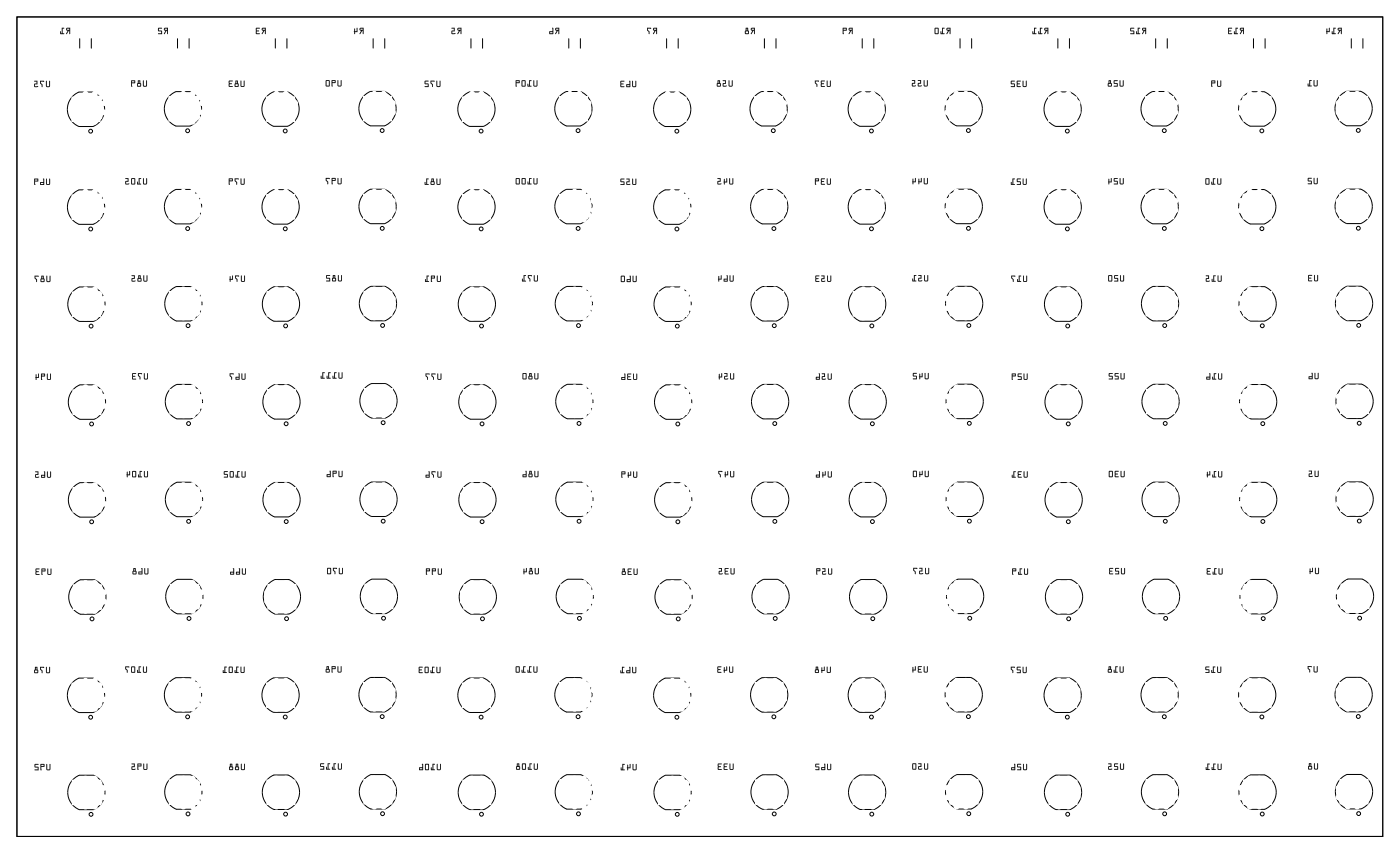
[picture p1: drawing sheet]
<svg xmlns="http://www.w3.org/2000/svg" width="301mm" height="183mm" viewBox="0 0 301 183" stroke-linecap="round" stroke-linejoin="round" font-family="sans-serif">
<g fill="none" stroke="#000" stroke-width=".21">
<path d="M3.6 3.6h293.3v175.9h-293.3zM17.1 8.3v2M19.6 8.3v2.1M38.1 8.3v2M40.6 8.3v2.1M59.1 8.3v2M61.6 8.3v2.1M80.1 8.3v2M82.6 8.3v2.1M101.1 8.3v2M103.6 8.3v2.1M122.1 8.3v2"/>
<path d="M124.6 8.3v2.1M143.1 8.3v2M145.6 8.3v2.1M164.1 8.3v2M166.6 8.3v2.1M185.1 8.3v2M187.6 8.3v2.1M206.1 8.3v2M208.6 8.3v2.1M227.1 8.3v2M229.6 8.3v2.1M248.1 8.3v2"/>
<path d="M250.6 8.3v2.1M269.1 8.3v2M271.6 8.3v2.1M290.1 8.3v2M292.6 8.3v2.1"/>
<circle cx="18.5" cy="23.5" r="4"/>
<circle cx="19.5" cy="28.2" r=".41"/>
<circle cx="39.3" cy="23.4" r="4"/>
<circle cx="40.3" cy="28.1" r=".41"/>
<circle cx="60.2" cy="23.4" r="4"/>
<circle cx="61.2" cy="28.1" r=".41"/>
<circle cx="81.1" cy="23.3" r="4"/>
<circle cx="82" cy="28" r=".41"/>
<circle cx="102.3" cy="23.4" r="4"/>
<circle cx="103.3" cy="28.1" r=".41"/>
<circle cx="123.1" cy="23.3" r="4"/>
<circle cx="124.1" cy="28" r=".41"/>
<circle cx="144.3" cy="23.5" r="4"/>
<circle cx="145.3" cy="28.2" r=".41"/>
<circle cx="165" cy="23.3" r="4"/>
<circle cx="166" cy="28" r=".41"/>
<circle cx="186.1" cy="23.4" r="4"/>
<circle cx="187.1" cy="28.1" r=".41"/>
<circle cx="206.9" cy="23.3" r="4"/>
<circle cx="207.9" cy="28" r=".41"/>
<circle cx="228.1" cy="23.4" r="4"/>
<circle cx="229.1" cy="28.1" r=".41"/>
<circle cx="249" cy="23.3" r="4"/>
<circle cx="250" cy="28" r=".41"/>
<circle cx="269.9" cy="23.4" r="4"/>
<circle cx="270.9" cy="28.1" r=".41"/>
<circle cx="290.6" cy="23.3" r="4"/>
<circle cx="291.6" cy="28" r=".41"/>
<circle cx="18.5" cy="44.5" r="4"/>
<circle cx="19.5" cy="49.2" r=".41"/>
<circle cx="39.3" cy="44.4" r="4"/>
<circle cx="40.3" cy="49.1" r=".41"/>
<circle cx="60.2" cy="44.4" r="4"/>
<circle cx="61.2" cy="49.1" r=".41"/>
<circle cx="81.1" cy="44.3" r="4"/>
<circle cx="82.1" cy="49" r=".41"/>
<circle cx="102.3" cy="44.4" r="4"/>
<circle cx="103.3" cy="49.1" r=".41"/>
<circle cx="123.1" cy="44.3" r="4"/>
<circle cx="124.1" cy="49" r=".41"/>
<circle cx="144.3" cy="44.5" r="4"/>
<circle cx="145.3" cy="49.2" r=".41"/>
<circle cx="165.2" cy="44.4" r="4"/>
<circle cx="166.1" cy="49.1" r=".41"/>
<circle cx="186.1" cy="44.4" r="4"/>
<circle cx="187.1" cy="49.1" r=".41"/>
<circle cx="206.9" cy="44.3" r="4"/>
<circle cx="207.9" cy="49" r=".41"/>
<circle cx="228.2" cy="44.4" r="4"/>
<circle cx="229.2" cy="49.1" r=".41"/>
<circle cx="249" cy="44.3" r="4"/>
<circle cx="250" cy="49" r=".41"/>
<circle cx="269.9" cy="44.4" r="4"/>
<circle cx="270.9" cy="49.1" r=".41"/>
<circle cx="290.6" cy="44.3" r="4"/>
<circle cx="291.6" cy="49" r=".41"/>
<circle cx="18.6" cy="65.3" r="4"/>
<circle cx="19.6" cy="70" r=".41"/>
<circle cx="39.4" cy="65.2" r="4"/>
<circle cx="40.4" cy="69.9" r=".41"/>
<circle cx="60.3" cy="65.2" r="4"/>
<circle cx="61.3" cy="69.9" r=".41"/>
<circle cx="81.1" cy="65.2" r="4"/>
<circle cx="82.1" cy="69.9" r=".41"/>
<circle cx="102.4" cy="65.3" r="4"/>
<circle cx="103.4" cy="70" r=".41"/>
<circle cx="123.2" cy="65.2" r="4"/>
<circle cx="124.2" cy="69.9" r=".41"/>
<circle cx="144.4" cy="65.3" r="4"/>
<circle cx="145.4" cy="70" r=".41"/>
<circle cx="165.2" cy="65.2" r="4"/>
<circle cx="166.2" cy="69.9" r=".41"/>
<circle cx="186.2" cy="65.2" r="4"/>
<circle cx="187.2" cy="69.9" r=".41"/>
<circle cx="207" cy="65.2" r="4"/>
<circle cx="208" cy="69.9" r=".41"/>
<circle cx="228.2" cy="65.3" r="4"/>
<circle cx="229.2" cy="70" r=".41"/>
<circle cx="249.1" cy="65.2" r="4"/>
<circle cx="250.1" cy="69.9" r=".41"/>
<circle cx="270" cy="65.2" r="4"/>
<circle cx="271" cy="69.9" r=".41"/>
<circle cx="290.7" cy="65.1" r="4"/>
<circle cx="291.7" cy="69.8" r=".41"/>
<circle cx="18.7" cy="86.3" r="4"/>
<circle cx="19.7" cy="91" r=".41"/>
<circle cx="39.5" cy="86.2" r="4"/>
<circle cx="40.5" cy="90.9" r=".41"/>
<circle cx="60.4" cy="86.3" r="4"/>
<circle cx="61.4" cy="91" r=".41"/>
<circle cx="81.3" cy="86" r="4"/>
<circle cx="82.3" cy="90.7" r=".41"/>
<circle cx="102.5" cy="86.3" r="4"/>
<circle cx="103.5" cy="91" r=".41"/>
<circle cx="123.3" cy="86.2" r="4"/>
<circle cx="124.3" cy="90.9" r=".41"/>
<circle cx="144.5" cy="86.3" r="4"/>
<circle cx="145.5" cy="91" r=".41"/>
<circle cx="165.3" cy="86.2" r="4"/>
<circle cx="166.3" cy="90.9" r=".41"/>
<circle cx="186.3" cy="86.3" r="4"/>
<circle cx="187.3" cy="91" r=".41"/>
<circle cx="207.1" cy="86.2" r="4"/>
<circle cx="208.1" cy="90.9" r=".41"/>
<circle cx="228.3" cy="86.3" r="4"/>
<circle cx="229.3" cy="91" r=".41"/>
<circle cx="249.2" cy="86.2" r="4"/>
<circle cx="250.2" cy="90.9" r=".41"/>
<circle cx="270.1" cy="86.2" r="4"/>
<circle cx="271.1" cy="90.9" r=".41"/>
<circle cx="290.8" cy="86.1" r="4"/>
<circle cx="291.8" cy="90.8" r=".41"/>
<circle cx="18.7" cy="107.3" r="4"/>
<circle cx="19.7" cy="112" r=".41"/>
<circle cx="39.5" cy="107.2" r="4"/>
<circle cx="40.5" cy="111.9" r=".41"/>
<circle cx="60.4" cy="107.3" r="4"/>
<circle cx="61.4" cy="112" r=".41"/>
<circle cx="81.3" cy="107.2" r="4"/>
<circle cx="82.3" cy="111.9" r=".41"/>
<circle cx="102.5" cy="107.3" r="4"/>
<circle cx="103.5" cy="112" r=".41"/>
<circle cx="123.3" cy="107.2" r="4"/>
<circle cx="124.3" cy="111.9" r=".41"/>
<circle cx="144.5" cy="107.3" r="4"/>
<circle cx="145.5" cy="112" r=".41"/>
<circle cx="165.4" cy="107.2" r="4"/>
<circle cx="166.4" cy="111.9" r=".41"/>
<circle cx="186.3" cy="107.3" r="4"/>
<circle cx="187.3" cy="112" r=".41"/>
<circle cx="207.1" cy="107.2" r="4"/>
<circle cx="208.1" cy="111.9" r=".41"/>
<circle cx="228.4" cy="107.3" r="4"/>
<circle cx="229.4" cy="112" r=".41"/>
<circle cx="249.2" cy="107.2" r="4"/>
<circle cx="250.2" cy="111.9" r=".41"/>
<circle cx="270.1" cy="107.2" r="4"/>
<circle cx="271.1" cy="111.9" r=".41"/>
<circle cx="290.8" cy="107.1" r="4"/>
<circle cx="291.8" cy="111.8" r=".41"/>
<circle cx="18.8" cy="128.1" r="4"/>
<circle cx="19.8" cy="132.8" r=".41"/>
<circle cx="39.6" cy="128.1" r="4"/>
<circle cx="40.6" cy="132.8" r=".41"/>
<circle cx="60.5" cy="128.1" r="4"/>
<circle cx="61.5" cy="132.8" r=".41"/>
<circle cx="81.3" cy="128" r="4"/>
<circle cx="82.3" cy="132.7" r=".41"/>
<circle cx="102.6" cy="128.1" r="4"/>
<circle cx="103.6" cy="132.8" r=".41"/>
<circle cx="123.4" cy="128" r="4"/>
<circle cx="124.4" cy="132.7" r=".41"/>
<circle cx="144.6" cy="128.1" r="4"/>
<circle cx="145.6" cy="132.8" r=".41"/>
<circle cx="165.4" cy="128.1" r="4"/>
<circle cx="166.4" cy="132.8" r=".41"/>
<circle cx="186.4" cy="128.1" r="4"/>
<circle cx="187.4" cy="132.8" r=".41"/>
<circle cx="207.2" cy="128" r="4"/>
<circle cx="208.2" cy="132.7" r=".41"/>
<circle cx="228.4" cy="128.1" r="4"/>
<circle cx="229.4" cy="132.8" r=".41"/>
<circle cx="249.3" cy="128" r="4"/>
<circle cx="250.3" cy="132.7" r=".41"/>
<circle cx="270.2" cy="128.1" r="4"/>
<circle cx="271.2" cy="132.8" r=".41"/>
<circle cx="290.9" cy="128" r="4"/>
<circle cx="291.9" cy="132.7" r=".41"/>
<circle cx="18.5" cy="149.3" r="4"/>
<circle cx="19.5" cy="154" r=".41"/>
<circle cx="39.3" cy="149.2" r="4"/>
<circle cx="40.3" cy="153.9" r=".41"/>
<circle cx="60.2" cy="149.2" r="4"/>
<circle cx="61.2" cy="153.9" r=".41"/>
<circle cx="81.1" cy="149.1" r="4"/>
<circle cx="82.1" cy="153.8" r=".41"/>
<circle cx="102.3" cy="149.2" r="4"/>
<circle cx="103.3" cy="153.9" r=".41"/>
<circle cx="123.1" cy="149.1" r="4"/>
<circle cx="124.1" cy="153.8" r=".41"/>
<circle cx="144.3" cy="149.3" r="4"/>
<circle cx="145.3" cy="154" r=".41"/>
<circle cx="165.1" cy="149.2" r="4"/>
<circle cx="166.1" cy="153.9" r=".41"/>
<circle cx="186.1" cy="149.2" r="4"/>
<circle cx="187.1" cy="153.9" r=".41"/>
<circle cx="206.9" cy="149.1" r="4"/>
<circle cx="207.9" cy="153.8" r=".41"/>
<circle cx="228.1" cy="149.2" r="4"/>
<circle cx="229.1" cy="153.9" r=".41"/>
<circle cx="249" cy="149.1" r="4"/>
<circle cx="250" cy="153.8" r=".41"/>
<circle cx="269.9" cy="149.2" r="4"/>
<circle cx="270.9" cy="153.9" r=".41"/>
<circle cx="290.6" cy="149.1" r="4"/>
<circle cx="291.6" cy="153.8" r=".41"/>
<circle cx="18.5" cy="170.1" r="4"/>
<circle cx="19.5" cy="174.8" r=".41"/>
<circle cx="39.4" cy="170" r="4"/>
<circle cx="40.4" cy="174.7" r=".41"/>
<circle cx="60.3" cy="170" r="4"/>
<circle cx="61.3" cy="174.7" r=".41"/>
<circle cx="81.1" cy="170" r="4"/>
<circle cx="82.1" cy="174.7" r=".41"/>
<circle cx="102.4" cy="170.1" r="4"/>
<circle cx="103.4" cy="174.8" r=".41"/>
<circle cx="123.2" cy="170" r="4"/>
<circle cx="124.2" cy="174.7" r=".41"/>
<circle cx="144.4" cy="170.1" r="4"/>
<circle cx="145.4" cy="174.8" r=".41"/>
<circle cx="165.2" cy="170" r="4"/>
<circle cx="166.2" cy="174.7" r=".41"/>
<circle cx="186.2" cy="170" r="4"/>
<circle cx="187.2" cy="174.7" r=".41"/>
<circle cx="207" cy="170" r="4"/>
<circle cx="208" cy="174.7" r=".41"/>
<circle cx="228.2" cy="170.1" r="4"/>
<circle cx="229.2" cy="174.8" r=".41"/>
<circle cx="249" cy="170" r="4"/>
<circle cx="250" cy="174.7" r=".41"/>
<circle cx="270" cy="170" r="4"/>
<circle cx="271" cy="174.7" r=".41"/>
<circle cx="290.7" cy="169.9" r="4"/>
<circle cx="291.7" cy="174.6" r=".41"/>
</g>
<g fill="#000">
<path d="M9.9 17.4v1.1l.1 .2h.6l.1-.3v-1h-.1v1.1h-.5l-.1-1.1zM8.6 17.3v.6l.3 .3 .2 .5v-.6l-.3-.3v-.3l.6 .1 .1-.2zM7.4 17.4v.1h.5v.4l-.5 .1-.1 .6h.8v-.1h-.6v-.4h.5v-.8z"/>
<path d="M9.9 17.4v1.1l.1 .2h.6l.1-.3v-1h-.1l-.1 1.1h-.4l-.1-1.1zM9.9 17.4h.1l.1 1.1h.5v-1.1h.1v1l-.1 .3h-.6l-.1-.2zM8.6 17.3v.6l.3 .3v.5h.2v-.6l-.3-.3v-.3l.6 .1 .1-.2zM8.6 17.3l.9 .1-.1 .2-.6-.1v.3l.3 .3v.6l-.1-.5-.4-.3zM7.3 17.4l.1 .1h.5v.4l-.5 .1-.1 .6 .2 .1 .7-.1-.1-.2-.6 .1v-.4h.5v-.8zM7.4 17.4l.6-.1v.8h-.5v.4h.6v.1h-.7v-.6l.5-.1v-.4h-.5z"/>
<path d="M14.3 6a.32 .32 0 0 0-.1 .4 .32 .32 0 0 0 .4 .2l-.4 .7h.1l.6-.7v.6l.1 .1 .1-1.3zM14.4 6.2l.5-.1v.3h-.5zM13.3 6v1.1h-.2l-.1-.4-.1 .6h.8v-.1l-.3-.1v-1l.4-.1z"/>
<path d="M14.3 6a.32 .32 0 0 0-.1 .4 .32 .32 0 0 0 .4 .2l-.4 .7h.1l.6-.7v.6l.1 .1 .1-1.3zM14.3 6h.8l-.1 1.3-.1-.7-.5 .7h-.2l.4-.7a.31 .31 0 0 1-.4-.2 .31 .31 0 0 1 .1-.4zM14.4 6.2l.5-.1v.3h-.5zM14.4 6.2v.2h.5v-.3zM13.3 6v1.1h-.2v-.3l-.1-.1-.1 .6h.8v-.2h-.3v-1l.4-.1zM13.3 6h.5l-.4 .1v1.1h.3v.1h-.8l.1-.6 .1 .5h.2z"/>
<path d="M30.7 17.3v1.1l.2 .2h.5l.2-.3v-1h-.2v1.1h-.4l-.1-1.1zM29.6 17.3l-.2 1.2 .8 .1 .1-.6-.2-.2v-.5zM29.6 18h.5v.4h-.5zM29.8 17.4h.1v.4h-.1zM28.2 17.3l-.1 1.2 .2 .1v-.7l.7-.1v-.5zM28.3 17.4h.5v.3h-.5z"/>
<path d="M30.7 17.3v1.2l.2 .1h.5l.2-.3v-1h-.2v1.1h-.4l-.1-1.1zM30.7 17.3h.2l.1 1.1h.4v-1.1h.1l.1 1-.2 .3h-.5l-.2-.2zM29.6 17.3l-.2 1.2 .8 .1 .1-.6-.2-.2v-.5zM29.6 17.3h.5v.5l.2 .2-.1 .6-.8-.1zM29.6 18h.5v.4h-.5zM29.6 18v.4h.5v-.4zM29.8 17.4h.1v.4h-.1zM29.8 17.4v.4h.1v-.4zM28.2 17.3l-.1 1.2 .2 .1v-.7h.7v-.6zM28.2 17.3h.8v.5l-.7 .1v.7l-.1-.1zM28.3 17.4h.5v.3h-.5zM28.3 17.4v.3h.6v-.3z"/>
<path d="M35.3 6a.32 .32 0 0 0-.1 .4 .32 .32 0 0 0 .4 .2l-.4 .7h.1l.6-.7v.6l.1 .1 .1-1.3zM35.4 6.2l.5-.1v.3h-.5zM34 6l-.1 .6 .7 .1v.4l-.7 .2h.9l-.1-.7h-.6v-.5l.7-.1z"/>
<path d="M35.3 6a.32 .32 0 0 0-.1 .4 .32 .32 0 0 0 .4 .2l-.4 .7h.1l.6-.7v.6l.1 .1 .1-1.3zM35.3 6h.8l-.1 1.3-.1-.7-.5 .7h-.2l.4-.7a.31 .31 0 0 1-.4-.2 .31 .31 0 0 1 .1-.4zM35.4 6.2l.5-.1v.3h-.5zM35.4 6.2v.2h.5v-.3zM34 6l-.1 .6 .7 .1v.4h-.6l-.1 .2h.9l-.1-.7h-.6v-.5h.6l.1-.1zM34 6h.8l-.7 .1v.5h.6l.1 .7h-.9l.7-.1v-.5l-.7-.1z"/>
<path d="M51.7 17.3v1.2l.1 .1h.5l.2-.2v-1.1l-.2 .1v1l-.4 .1-.1-1.2zM50.6 17.3l-.2 1.2 .7 .1 .1-.5-.1-.2v-.6zM50.5 18.1h.6v.4h-.6zM50.7 17.5h.2v.4h-.2zM49.2 17.3l-.1 1.2 .8 .1v-.1h-.6v-.4l.5-.1-.5-.1v-.4l.7-.2z"/>
<path d="M51.7 17.3l-.1 1.2 .2 .1h.5l.2-.2v-1.1l-.2 .1v1l-.4 .1-.1-1.2zM51.7 17.3l.1 .1 .1 1.1 .4-.1v-1h.2v1l-.2 .2h-.5l-.1-.1zM50.6 17.3l-.2 1.3 .7 .1 .1-.6-.1-.2v-.6zM50.6 17.3l.4 .1 .1 .5 .1 .2-.1 .5-.7-.1zM50.5 18.1h.6v.4h-.6zM50.5 18.1v.4h.6v-.4zM50.7 17.5h.2v.4h-.2zM50.7 17.5v.4h.2v-.4zM49.1 17.3v1.3l.8 .1v-.2h-.6v-.4l.5-.1-.5-.1v-.4h.6l.1-.2zM49.2 17.4h.8l-.7 .1v.4l.5 .1-.5 .1v.4h.6v.1l-.8-.1z"/>
<path d="M56.3 6a.32 .32 0 0 0-.1 .4 .32 .32 0 0 0 .4 .2l-.4 .7h.1l.6-.7v.6l.1 .1 .1-1.3zM56.4 6.2l.5-.1v.3h-.5zM55 6l-.1 1.2 .8 .1v-.1l-.6-.1v-.3l.5-.2-.5-.1v-.4l.7-.1z"/>
<path d="M56.3 6a.32 .32 0 0 0-.1 .4 .32 .32 0 0 0 .4 .2l-.4 .7h.1l.6-.7v.6l.1 .1 .1-1.3zM56.3 6h.8l-.1 1.3-.1-.7-.5 .7h-.2l.4-.7a.31 .31 0 0 1-.4-.2 .31 .31 0 0 1 .1-.4zM56.4 6.2l.5-.1v.3h-.5zM56.4 6.2v.2h.5v-.3zM55 6l-.1 1.2 .8 .1v-.2h-.6v-.3l.5-.2-.5-.1v-.4h.6l.1-.1zM55 6h.8l-.7 .1v.4l.5 .1-.5 .2v.4h.6v.1l-.8-.1z"/>
<path d="M72.5 17.2v1.2l.1 .1h.6l.1-.2v-1h-.1l-.1 1-.4 .1-.1-1.1zM71.2 17.2v1.3l.2 .1v-.8h.6l.1-.5zM71.4 17.4h.5v.2h-.5zM70 17.3l-.1 1.2 .8 .1 .1-1.3zM70.1 17.4h.5v1h-.5z"/>
<path d="M72.5 17.2v1.2l.1 .2h.6l.1-.3v-1h-.2v1l-.4 .1-.1-1.1zM72.5 17.2l.1 .1 .1 1.1 .5-.1v-1h.1v1l-.1 .2h-.6l-.1-.1zM71.2 17.2v1.3l.2 .1v-.8h.6l.1-.5zM71.2 17.2l.8 .1v.5h-.6v.8l-.2-.1zM71.4 17.4h.5v.2h-.5zM71.4 17.4v.3h.5v-.3zM70 17.2l-.1 1.3 .8 .1 .1-1.3zM70 17.3h.8l-.1 1.2h-.8zM70.1 17.4h.5v1h-.5zM70.1 17.4v1h.5v-1z"/>
<path d="M77.3 6a.32 .32 0 0 0-.1 .4 .32 .32 0 0 0 .4 .2l-.4 .7h.1l.6-.7v.6l.1 .1 .1-1.3zM77.4 6.2l.5-.1v.3h-.5zM76.1 6.1l-.1 .7 .1 .5 .1-.4h.5v-.8l-.1-.1v.7h-.4v-.5z"/>
<path d="M77.3 6a.32 .32 0 0 0-.1 .4 .32 .32 0 0 0 .4 .2l-.4 .7h.1l.6-.7v.6l.1 .1 .1-1.3zM77.3 6h.8l-.1 1.3-.1-.7-.5 .7h-.2l.4-.7a.31 .31 0 0 1-.4-.2 .31 .31 0 0 1 .1-.4zM77.4 6.2l.5-.1v.3h-.5zM77.4 6.2v.2h.5v-.3zM76.1 6.1l-.1 .7 .1 .5 .1-.4h.6v-.8l-.2-.1v.7h-.4v-.5zM76.1 6.1l.1 .1v.5h.4v-.7l.1 .1v.8h-.5l-.1 .4-.1-.5z"/>
<path d="M93.7 17.3v1.2l.2 .2h.5l.2-.3v-1h-.2v1l-.4 .1-.1-1.1zM92.4 17.3v.6l.4 .3 .1 .5v-.6l-.3-.3v-.3l.6 .1 .1-.2zM91.2 17.4v.6l.6 .1v.4l-.6 .1 .8 .1v-.7l-.7-.1v-.4l.7-.1z"/>
<path d="M93.7 17.3v1.2l.2 .2h.5l.2-.3v-1h-.2v1l-.4 .1-.1-1.1zM93.7 17.3l.2 .1 .1 1.1h.4v-1.1h.1l.1 1-.2 .3h-.5l-.2-.2zM92.4 17.3v.6l.4 .3v.4l.1 .1v-.6l-.3-.3v-.3l.6 .1 .1-.2zM92.4 17.3l.9 .1-.1 .2-.6-.1v.3l.3 .3v.6l-.1-.5-.4-.3zM91.2 17.4v.6l.6 .1v.4h-.6v.1l.8 .1v-.7l-.7-.1v-.4h.6l.1-.1zM91.2 17.4h.8l-.7 .1v.4l.7 .1v.7l-.8-.1 .7-.1v-.4l-.7-.1z"/>
<path d="M98.3 6a.32 .32 0 0 0-.1 .4 .32 .32 0 0 0 .4 .2l-.4 .7h.1l.6-.7v.6l.1 .1 .1-1.3zM98.4 6.2l.5-.1v.3h-.5zM96.9 6l.1 .1h.4v.5h-.4l-.1 .6h.8v-.1h-.6v-.4h.5v-.7z"/>
<path d="M98.3 6a.32 .32 0 0 0-.1 .4 .32 .32 0 0 0 .4 .2l-.4 .7h.1l.6-.7v.6l.1 .1 .1-1.3zM98.3 6h.8l-.1 1.3-.1-.7-.5 .7h-.2l.4-.7a.31 .31 0 0 1-.4-.2 .31 .31 0 0 1 .1-.4zM98.4 6.2l.5-.1v.3h-.5zM98.4 6.2v.2h.5v-.3zM96.9 6l.1 .1h.4v.5h-.4l-.1 .6 .2 .1h.6v-.2h-.6v-.4h.5v-.7zM97 6h.6v.7h-.5v.5l.6-.1v.1h-.8l.1-.6h.4v-.5h-.4z"/>
<path d="M114.5 17.3v1.1l.2 .2h.5l.2-.3v-1h-.2v1.1h-.4l-.1-1.1zM113.6 17.2v1.2h-.2l-.1-.4-.1 .5 .9 .1v-.2h-.3v-1l.3-.1zM112 17.3v1.2l.7 .1 .1-1.3zM112.1 17.4h.6v1h-.6zM110.7 17.3v1.2l.2 .1v-.8h.6l.1-.5zM110.9 17.4h.5v.3h-.5z"/>
<path d="M114.5 17.2v1.2l.2 .2h.5l.2-.3v-1h-.2v1.1h-.4l-.1-1.1zM114.5 17.3h.2l.1 1.1h.4v-1.1h.2v1l-.2 .3h-.5l-.2-.2zM113.6 17.2v1.2h-.2v-.4h-.1l-.1 .5 .9 .1v-.2h-.3v-1l.3-.1zM113.6 17.2l.5 .1-.3 .1v1h.3v.2l-.8-.1v-.5l.1 .4h.2zM112 17.3v1.2l.7 .1 .1-1.3zM112 17.3h.8l-.1 1.3-.7-.1zM112.1 17.4h.6v1h-.6zM112.1 17.4v1h.6v-1zM110.7 17.2v1.3l.2 .1v-.8h.7v-.5zM110.7 17.3h.9l-.1 .5h-.6v.8l-.2-.1zM110.9 17.4h.5v.3h-.5zM110.9 17.4v.3h.5v-.3z"/>
<path d="M119.3 6a.32 .32 0 0 0-.1 .4 .32 .32 0 0 0 .4 .2l-.4 .7h.1l.6-.7v.6l.1 .1 .1-1.3zM119.4 6.2l.5-.1v.3h-.5zM118.6 6v.7h-.7l.1 .6h.8v-1.2zM118.1 6.9h.5v.2h-.5z"/>
<path d="M119.3 6a.32 .32 0 0 0-.1 .4 .32 .32 0 0 0 .4 .2l-.4 .7h.1l.6-.7v.6l.1 .1 .1-1.3zM119.3 6h.8l-.1 1.3-.1-.7-.5 .7h-.2l.4-.7a.31 .31 0 0 1-.4-.2 .31 .31 0 0 1 .1-.4zM119.4 6.2l.5-.1v.3h-.5zM119.4 6.2v.2h.5v-.3zM118.5 6l.1 .7h-.7l.1 .6h.8v-1.2zM118.6 6l.2 .1v1.2h-.8v-.6h.6zM118.1 6.9h.5v.2h-.5zM118.1 6.9v.3h.5v-.3z"/>
<path d="M135.7 17.4v1.1l.2 .2h.5l.2-.3v-1h-.2v1.1h-.4l-.1-1.1zM135.1 17.4v.7h-.6v.6l.8-.1v-1.2zM134.6 18.3h.5v.2h-.5zM133.2 17.4v1.2l.8 .1v-.2h-.6v-.4l.5-.1-.5-.1v-.4l.6-.1z"/>
<path d="M135.7 17.4v1.1l.2 .2h.5l.2-.3v-1h-.2v1.1h-.4l-.1-1.1zM135.8 17.4h.1l.1 1.1h.4v-1.1h.2v1l-.2 .3h-.5l-.1-.2zM135.1 17.4v.7h-.6v.6h.8v-1.3zM135.1 17.4h.2v1.2l-.8 .1v-.6h.7zM134.6 18.3h.5v.2h-.5zM134.6 18.2v.3h.6v-.3zM133.2 17.4v1.2l.8 .1v-.2h-.6v-.4l.5-.1-.5-.1v-.4h.6l.1-.1zM133.2 17.4h.8l-.6 .1v.4l.5 .1-.5 .1v.4h.6v.2l-.8-.1z"/>
<path d="M140.3 6a.32 .32 0 0 0-.1 .4 .32 .32 0 0 0 .4 .2l-.4 .7h.1l.6-.7v.6l.1 .1 .1-1.3zM140.4 6.2l.5-.1v.3h-.5zM138.9 6v.5l.4 .3 .1 .5v-.5l-.3-.3v-.4l.6 .1 .1-.2z"/>
<path d="M140.3 6a.32 .32 0 0 0-.1 .4 .32 .32 0 0 0 .4 .2l-.4 .7h.1l.6-.7v.6l.1 .1 .1-1.3zM140.3 6h.8l-.1 1.3-.1-.7-.5 .7h-.2l.4-.7a.31 .31 0 0 1-.4-.2 .31 .31 0 0 1 .1-.4zM140.4 6.2l.5-.1v.3h-.5zM140.4 6.2v.2h.5v-.3zM138.9 6v.5l.4 .3v.5h.1v-.5l-.3-.3v-.4l.6 .1 .1-.2zM138.9 6h.9l-.1 .2-.6-.1v.4l.3 .3v.5l-.1-.5-.4-.3z"/>
<path d="M156.5 17.3l-.1 1.1 .2 .2h.5l.2-.3v-1h-.2v1.1h-.4l-.1-1.1zM155.2 17.3v.1h.5v.4l-.5 .1v.6h.8l-.1-.2-.6 .1v-.4h.6v-.8zM154.1 17.3l-.2 1.2 .7 .1 .2-.6-.2-.2v-.5zM154.1 18h.5v.4h-.5zM154.2 17.4h.2v.4h-.2z"/>
<path d="M156.4 17.3v1.1l.2 .2h.5l.2-.3v-1h-.2v1.1h-.4l-.1-1.1zM156.5 17.3h.1l.1 1.1h.4v-1.1h.2v1l-.2 .3h-.5l-.1-.2zM155.2 17.3v.1h.5v.4l-.5 .1v.6l.1 .1 .7-.1-.1-.2-.6 .1v-.4h.6v-.8zM155.2 17.3l.7-.1v.8h-.6v.4h.6l.1 .1h-.8v-.6l.5-.1v-.4h-.5zM154.1 17.3l-.2 1.2 .7 .1 .2-.6-.2-.2v-.5zM154.1 17.3h.5v.5l.1 .2-.1 .6-.7-.1zM154.1 18h.5v.4h-.5zM154.1 18v.4h.5v-.4zM154.2 17.4h.2v.4h-.2zM154.2 17.4v.4h.2v-.4z"/>
<path d="M161.3 6a.32 .32 0 0 0-.1 .4 .32 .32 0 0 0 .4 .2l-.4 .7h.1l.6-.7v.6l.1 .1 .1-1.3zM161.4 6.2l.5-.1v.3h-.5zM160.1 6l-.2 1.2 .8 .1 .1-.6-.2-.1v-.6zM160.1 6.7h.5v.4h-.5zM160.3 6.1h.1v.5h-.1z"/>
<path d="M161.3 6a.32 .32 0 0 0-.1 .4 .32 .32 0 0 0 .4 .2l-.4 .7h.1l.6-.7v.6l.1 .1 .1-1.3zM161.3 6h.8l-.1 1.3-.1-.7-.5 .7h-.2l.4-.7a.31 .31 0 0 1-.4-.2 .31 .31 0 0 1 .1-.4zM161.4 6.2l.5-.1v.3h-.5zM161.4 6.2v.2h.5v-.3zM160.1 6l-.2 1.2 .8 .1 .1-.6-.2-.1v-.6zM160.1 6h.5v.6l.2 .1-.1 .6-.8-.1zM160.1 6.7h.5v.4h-.5zM160.1 6.7v.5h.5v-.5zM160.3 6.1h.1v.5h-.1zM160.3 6.1v.5h.1v-.5z"/>
<path d="M177.5 17.3v1.2l.2 .1h.5l.2-.2v-1.1l-.2 .1v1l-.4 .1-.1-1.2zM176.3 17.3l-.1 1.2 .8 .2v-.2h-.6v-.4l.5-.1-.5-.1v-.4l.7-.2zM175 17.3v.6l.3 .3 .1 .5 .1-.6-.4-.3v-.3h.6l.1-.2z"/>
<path d="M177.5 17.3v1.2l.2 .1h.5l.2-.2v-1.1l-.2 .1v1l-.4 .1-.1-1.2zM177.5 17.3l.2 .1 .1 1.1 .4-.1v-1h.1l.1 1-.2 .2h-.5l-.2-.1zM176.3 17.3l-.1 1.3 .8 .1v-.2h-.6v-.4l.5-.1-.5-.1v-.4h.6l.1-.2zM176.3 17.4h.8l-.7 .1v.4l.5 .1-.5 .1v.4h.6v.1l-.8-.1zM174.9 17.3l.1 .6 .3 .3v.4l.1 .1 .1-.6-.4-.3v-.3l.6 .1 .1-.3zM175 17.3l.8 .1-.1 .1h-.6v.3l.4 .3-.1 .5-.1-.4-.3-.3z"/>
<path d="M182.3 6a.32 .32 0 0 0-.1 .4 .32 .32 0 0 0 .4 .2l-.4 .7h.1l.6-.7v.6l.1 .1 .1-1.3zM182.4 6.2l.5-.1v.3h-.5zM180.9 6v1.2l.2 .1v-.7h.7v-.5zM181.1 6.1h.5v.3h-.5z"/>
<path d="M182.3 6a.32 .32 0 0 0-.1 .4 .32 .32 0 0 0 .4 .2l-.4 .7h.1l.6-.7v.6l.1 .1 .1-1.3zM182.3 6h.8l-.1 1.3-.1-.7-.5 .7h-.2l.4-.7a.31 .31 0 0 1-.4-.2 .31 .31 0 0 1 .1-.4zM182.4 6.2l.5-.1v.3h-.5zM182.4 6.2v.2h.5v-.3zM180.9 6v1.2l.2 .1v-.7h.7v-.5zM181 6l.8 .1v.5h-.7v.7l-.2-.1zM181.1 6.1h.5v.3h-.5zM181.1 6.1v.3h.5v-.3z"/>
<path d="M198.3 17.2v1.2l.2 .1h.5l.2-.2v-1h-.2v1l-.4 .1-.1-1.1zM197.1 17.2v.2h.5v.4h-.5v.7h.8l-.1-.2-.6 .1v-.4h.5v-.8zM195.8 17.2v.2h.5v.4h-.5v.7h.8v-.2l-.7 .1v-.4h.6v-.8z"/>
<path d="M198.3 17.2v1.2l.2 .2h.5l.2-.3v-1h-.2v1l-.4 .1-.1-1.1zM198.3 17.2l.2 .1 .1 1.1 .4-.1v-1h.2v1l-.2 .2h-.5l-.2-.1zM197.1 17.2v.2h.5v.4h-.5l-.1 .7 .2 .1 .7-.1-.1-.2-.6 .1v-.4h.5v-.8zM197.1 17.2h.6v.8h-.5v.4l.6-.1 .1 .2h-.8v-.6l.5-.1v-.4h-.5zM195.8 17.2v.2h.5v.4h-.5v.7l.1 .1 .7-.1v-.2l-.7 .1v-.4h.6v-.8zM195.8 17.2h.7v.8h-.6v.4l.7-.1v.2h-.8v-.6l.5-.1v-.4h-.5z"/>
<path d="M203.3 6a.32 .32 0 0 0-.1 .4 .32 .32 0 0 0 .4 .2l-.4 .7h.1l.6-.7v.6l.1 .1 .1-1.3zM203.4 6.2l.5-.1v.3h-.5zM202.3 6v1.1h-.2l-.1-.4-.1 .6h.8v-.1l-.3-.1v-1l.4-.1zM200.7 6v1.2l.7 .1 .1-1.2zM200.8 6.1h.5v1h-.5z"/>
<path d="M203.3 6a.32 .32 0 0 0-.1 .4 .32 .32 0 0 0 .4 .2l-.4 .7h.1l.6-.7v.6l.1 .1 .1-1.3zM203.3 6h.8l-.1 1.3-.1-.7-.5 .7h-.2l.4-.7a.31 .31 0 0 1-.4-.2 .31 .31 0 0 1 .1-.4zM203.4 6.2l.5-.1v.3h-.5zM203.4 6.2v.2h.5v-.3zM202.3 6v1.1h-.2v-.3l-.1-.1-.1 .6h.8v-.2h-.3v-1l.4-.1zM202.3 6h.5l-.4 .1v1.1h.3v.1h-.8l.1-.6 .1 .5h.2zM200.7 6v1.2l.7 .1 .1-1.2zM200.7 6l.8 .1-.1 1.2-.7-.1zM200.8 6.1h.5v1h-.5zM200.8 6.1v1.1h.6v-1.1z"/>
<path d="M219.6 17.3v1.2l.1 .2h.6l.1-.3v-1h-.2v1l-.4 .1-.1-1.1zM218.3 17.4v1.2l.8 .1v-.2h-.6v-.4l.5-.1-.5-.1v-.4l.6-.1zM217.1 17.4l-.1 .6 .7 .1v.4l-.7 .1 .9 .1-.1-.7-.6-.1v-.4l.7-.1z"/>
<path d="M219.6 17.3v1.2l.1 .2h.6l.1-.3v-1h-.2v1l-.4 .1-.1-1.1zM219.6 17.3l.1 .1 .1 1.1h.4v-1.1h.2v1l-.1 .3h-.6l-.1-.2zM218.3 17.4v1.2l.8 .1v-.2h-.6v-.4l.5-.1-.5-.1v-.4h.6v-.1zM218.3 17.4h.8l-.7 .1 .1 .4 .5 .1-.5 .1-.1 .4h.7v.2l-.8-.1zM217.1 17.4l-.1 .6 .7 .1v.4h-.6l-.1 .1 .9 .1-.1-.7-.6-.1v-.4h.6l.1-.1zM217.1 17.4h.8l-.7 .1v.4l.6 .1 .1 .7-.9-.1 .7-.1v-.4l-.7-.1z"/>
<path d="M224.3 6a.32 .32 0 0 0-.1 .4 .32 .32 0 0 0 .4 .2l-.4 .7h.1l.6-.7v.6l.1 .1 .1-1.3zM224.4 6.2l.5-.1v.3h-.5zM223.3 6v1.1h-.2l-.1-.4-.1 .6h.8v-.1l-.3-.1v-1l.4-.1zM222 6v1.1h-.2l-.1-.4v.6h.8v-.1l-.3-.1v-1l.3-.1z"/>
<path d="M224.3 6a.32 .32 0 0 0-.1 .4 .32 .32 0 0 0 .4 .2l-.4 .7h.1l.6-.7v.6l.1 .1 .1-1.3zM224.3 6h.8l-.1 1.3-.1-.7-.5 .7h-.2l.4-.7a.31 .31 0 0 1-.4-.2 .31 .31 0 0 1 .1-.4zM224.4 6.2l.5-.1v.3h-.5zM224.4 6.2v.2h.5v-.3zM223.3 6v1.1h-.2v-.3l-.1-.1-.1 .6h.8v-.2h-.3v-1l.4-.1zM223.3 6h.5l-.4 .1v1.1h.3v.1h-.8l.1-.6 .1 .5h.2zM222 6v1.1h-.2v-.3l-.1-.1-.1 .6h.9v-.2h-.3v-1l.3-.1zM222 6h.5l-.3 .1v1.1h.3v.1h-.8v-.6l.1 .5h.2z"/>
<path d="M240.4 17.3v1.1l.1 .2h.6l.1-.3v-1h-.1v1.1h-.5l-.1-1.1zM239.2 17.3l-.1 .6 .7 .1v.4l-.7 .1 .9 .1-.1-.7-.6-.1v-.4l.7-.1zM238 17.3l-.2 1.2 .8 .1 .1-.6-.2-.2v-.5zM238 18h.5v.4h-.5zM238.2 17.4h.1v.4h-.1z"/>
<path d="M240.4 17.2v1.2l.1 .2h.6l.1-.3v-1h-.1l-.1 1.1h-.4l-.1-1.1zM240.4 17.3h.1l.1 1.1h.5v-1.1h.1v1l-.1 .3h-.6l-.1-.2zM239.1 17.3v.6l.7 .1v.4h-.6l-.1 .1 .9 .1-.1-.7-.6-.1v-.4h.6l.1-.1zM239.2 17.3h.8l-.7 .1v.4l.6 .1 .1 .7-.9-.1 .7-.1v-.4l-.7-.1zM238 17.2l-.2 1.3 .8 .1 .1-.6-.2-.2v-.5zM238 17.3h.5v.5l.2 .2-.1 .6-.8-.1zM238 18h.5v.4h-.5zM238 18v.4h.5v-.4zM238.2 17.4h.1v.4h-.1zM238.2 17.4v.4h.2v-.4z"/>
<path d="M245.3 6a.32 .32 0 0 0-.1 .4 .32 .32 0 0 0 .4 .2l-.4 .7h.1l.6-.7v.6l.1 .1 .1-1.3zM245.4 6.2l.5-.1v.3h-.5zM244.3 6v1.1h-.2l-.1-.4-.1 .6h.8v-.1l-.3-.1v-1l.4-.1zM242.7 6v.6l.6 .1v.4l-.6 .2h.8v-.7h-.7v-.5l.7-.1z"/>
<path d="M245.3 6a.32 .32 0 0 0-.1 .4 .32 .32 0 0 0 .4 .2l-.4 .7h.1l.6-.7v.6l.1 .1 .1-1.3zM245.3 6h.8l-.1 1.3-.1-.7-.5 .7h-.2l.4-.7a.31 .31 0 0 1-.4-.2 .31 .31 0 0 1 .1-.4zM245.4 6.2l.5-.1v.3h-.5zM245.4 6.2v.2h.5v-.3zM244.3 6v1.1h-.2v-.3l-.1-.1-.1 .6h.8v-.2h-.3v-1l.4-.1zM244.3 6h.5l-.4 .1v1.1h.3v.1h-.8l.1-.6 .1 .5h.2zM242.7 6v.6l.6 .1v.4h-.6l-.1 .2h.9v-.7h-.7v-.5h.6l.1-.1zM242.7 6h.8l-.7 .1v.5h.7v.7h-.8l.7-.1v-.5l-.7-.1z"/>
<path d="M261.3 17.3v1.2l.2 .1h.5l.2-.2v-1.1l-.2 .1v1l-.4 .1-.1-1.2zM260.1 17.3l-.1 1.2 .2 .1v-.7h.7v-.5zM260.2 17.4h.5v.3h-.5z"/>
<path d="M261.3 17.3v1.2l.2 .1h.5l.2-.2v-1.1l-.2 .1v1h-.4l-.1-1.1zM261.3 17.3h.2l.1 1.2 .4-.1v-1l.2-.1v1.1l-.2 .2h-.5l-.2-.1zM260.1 17.3l-.1 1.2 .2 .1v-.7h.7v-.5zM260.1 17.3l.8 .1v.5h-.7v.7l-.1-.1zM260.2 17.4h.5v.3h-.5zM260.2 17.4v.3h.5v-.3z"/>
<path d="M266.3 6a.32 .32 0 0 0-.1 .4 .32 .32 0 0 0 .4 .2l-.4 .7h.1l.6-.7v.6l.1 .1 .1-1.3zM266.4 6.2l.5-.1v.3h-.5zM265.3 6v1.1h-.2l-.1-.4-.1 .6h.8v-.1l-.3-.1v-1l.4-.1zM263.7 6v1.2l.8 .1v-.1l-.7-.1 .1-.3 .4-.2-.4-.1-.1-.4 .7-.1z"/>
<path d="M266.3 6a.32 .32 0 0 0-.1 .4 .32 .32 0 0 0 .4 .2l-.4 .7h.1l.6-.7v.6l.1 .1 .1-1.3zM266.3 6h.8l-.1 1.3-.1-.7-.5 .7h-.2l.4-.7a.31 .31 0 0 1-.4-.2 .31 .31 0 0 1 .1-.4zM266.4 6.2l.5-.1v.3h-.5zM266.4 6.2v.2h.5v-.3zM265.3 6v1.1h-.2v-.3l-.1-.1-.1 .6h.8v-.2h-.3v-1l.4-.1zM265.3 6h.5l-.4 .1v1.1h.3v.1h-.8l.1-.6 .1 .5h.2zM263.7 6v1.2l.8 .1v-.2h-.7l.1-.3 .5-.2-.5-.1-.1-.4h.6l.1-.1zM263.7 6h.8l-.7 .1v.4l.5 .1-.5 .2v.4h.7v.1l-.8-.1z"/>
<path d="M282 17.2v1.2l.2 .1h.5l.2-.2v-1.1l-.2 .1v1l-.4 .1-.1-1.2zM281.1 17.2v1.2h-.2l-.1-.5v.6h.8v-.1h-.3v-1l.3-.2z"/>
<path d="M282 17.2v1.2l.2 .1h.5l.2-.2v-1.1l-.2 .1v1l-.4 .1-.1-1.2zM282 17.2h.2l.1 1.2 .4-.1v-1l.2-.1v1.1l-.2 .2h-.5l-.2-.1zM281.1 17.2v1.2h-.2v-.4l-.1-.1-.1 .6h.9v-.1h-.3v-1l.3-.2zM281.1 17.2h.5l-.3 .1v1.1h.3v.1h-.8v-.6l.1 .5h.2z"/>
<path d="M287.3 6a.32 .32 0 0 0-.1 .4 .32 .32 0 0 0 .4 .2l-.4 .7h.1l.6-.7v.6l.1 .1 .1-1.3zM287.4 6.2l.5-.1v.3h-.5zM286.3 6v1.1h-.2l-.1-.4-.1 .6h.8v-.1l-.3-.1v-1l.4-.1zM284.8 6.1l-.1 .7 .2 .5 .1-.4h.5v-.8l-.2-.1v.7h-.3v-.5z"/>
<path d="M287.3 6a.32 .32 0 0 0-.1 .4 .32 .32 0 0 0 .4 .2l-.4 .7h.1l.6-.7v.6l.1 .1 .1-1.3zM287.3 6h.8l-.1 1.3-.1-.7-.5 .7h-.2l.4-.7a.31 .31 0 0 1-.4-.2 .31 .31 0 0 1 .1-.4zM287.4 6.2l.5-.1v.3h-.5zM287.4 6.2v.2h.5v-.3zM286.3 6v1.1h-.2v-.3l-.1-.1-.1 .6h.8v-.2h-.3v-1l.4-.1zM286.3 6h.5l-.4 .1v1.1h.3v.1h-.8l.1-.6 .1 .5h.2zM284.8 6.1l-.1 .7 .2 .5 .1-.4h.5v-.8l-.2-.1v.7h-.3v-.5zM284.8 6.1l.1 .1v.5h.4v-.7l.2 .1v.8h-.6v.4l-.2-.5z"/>
<path d="M3.6 3.6v175.9h293.3v-175.9zM3.6 3.6h293.3v175.9h-293.3z"/>
<path d="M9.9 38.4v1.1l.1 .2h.6l.2-.3-.1-1h-.1v1.1h-.5v-1.1zM9.2 38.4l.1 .7h-.7l.1 .6 .8-.1v-1.2zM8.8 39.3h.5v.2h-.5zM7.4 38.4l-.1 1.2 .2 .1v-.7l.7-.1v-.5zM7.5 38.5h.5v.3h-.5z"/>
<path d="M9.9 38.4v1.1l.1 .2h.6l.2-.3v-1h-.2v1.1h-.5v-1.1zM9.9 38.4h.1l.1 1.1h.5v-1.1h.1v1l-.1 .3h-.5l-.2-.2zM9.2 38.4l.1 .7h-.7l.1 .6 .8-.1v-1.2zM9.3 38.4h.2v1.2l-.8 .1-.1-.6h.7zM8.8 39.3h.5v.2h-.5zM8.8 39.2v.3h.5v-.3zM7.4 38.4l-.1 1.2 .2 .1v-.7l.7-.1v-.5zM7.4 38.4h.8v.5h-.7v.8l-.1-.1zM7.5 38.5h.5v.3h-.5zM7.5 38.5v.3h.5v-.3z"/>
<path d="M30.7 38.3v1.1l.2 .2h.5l.2-.3v-1h-.2v1.1h-.4l-.1-1.1zM29.8 38.2v1.2h-.2l-.1-.4-.1 .6h.8v-.2h-.2v-1l.3-.1zM28.2 38.3v1.2l.7 .1 .1-1.2zM28.3 38.4h.6v1h-.6zM26.9 38.3v.1h.5v.4l-.5 .1v.6h.8v-.1h-.6v-.4h.5v-.8z"/>
<path d="M30.7 38.3v1.1l.2 .2h.5l.2-.3v-1h-.2v1.1h-.4l-.1-1.1zM30.7 38.3h.2l.1 1.1h.4v-1.1h.2v1l-.2 .3h-.5l-.2-.2zM29.8 38.2v1.2h-.2v-.4h-.1l-.1 .6h.9v-.2h-.3v-1l.3-.1zM29.8 38.2l.5 .1-.4 .1v1h.3v.2l-.8-.1 .1-.5 .1 .4h.2zM28.2 38.3v1.2l.7 .1 .1-1.2zM28.2 38.3l.8 .1-.1 1.2-.7-.1zM28.3 38.4h.6v1h-.6zM28.3 38.4v1h.6v-1zM26.9 38.3v.1h.5v.4l-.5 .1v.6l.2 .1 .6-.1v-.2l-.6 .1v-.4h.5v-.8zM26.9 38.3l.7-.1v.8h-.5v.4h.6v.1h-.8l.1-.6 .4-.1v-.4h-.4z"/>
<path d="M51.7 38.3v1.2l.1 .1h.6l.1-.2v-1.1l-.2 .1v1l-.4 .1-.1-1.2zM50.4 38.3v.6l.3 .3 .1 .4 .1-.5-.3-.3v-.3h.6v-.2zM49.1 38.3v1.3l.2 .1v-.8h.7v-.5zM49.3 38.5h.5v.2h-.5z"/>
<path d="M51.7 38.3v1.2l.1 .1h.6l.1-.2v-1.1l-.2 .1v1l-.4 .1-.1-1.2zM51.7 38.3h.1l.1 1.2 .4-.1 .1-1 .1-.1v1.1l-.1 .2h-.6l-.1-.1zM50.4 38.3v.6l.3 .3v.4l.2 .1v-.6l-.3-.3v-.3h.6l.1-.2zM50.4 38.3h.8v.2h-.7v.3l.4 .3-.1 .5-.1-.4-.3-.3zM49.1 38.3v1.3l.2 .1v-.8h.7v-.5zM49.1 38.3l.9 .1-.1 .5h-.6v.7h-.2zM49.3 38.5h.5v.2h-.5zM49.3 38.5v.2h.5v-.2z"/>
<path d="M72.5 38.2v1.2l.1 .1h.6l.1-.2v-1h-.1v1l-.5 .1-.1-1.1zM71.2 38.2v1.3l.2 .1v-.8h.6l.1-.5zM71.4 38.4h.5v.2h-.5zM69.9 38.2v.6l.4 .3 .1 .5v-.6l-.3-.3v-.3h.6l.1-.1z"/>
<path d="M72.5 38.2v1.2l.1 .1h.6l.1-.2v-1h-.1l-.1 1-.4 .1-.1-1.1zM72.5 38.2l.1 .1 .1 1.1 .5-.1v-1h.1v1l-.1 .2h-.6l-.1-.1zM71.2 38.2v1.3l.2 .1v-.8h.7v-.5zM71.2 38.2l.9 .1-.1 .5h-.6v.8l-.2-.1zM71.4 38.4h.5v.2h-.5zM71.4 38.4v.3h.5v-.3zM69.9 38.2v.6l.4 .3v.4l.1 .1 .1-.6-.4-.3v-.3l.6 .1 .1-.2zM69.9 38.2l.9 .1-.1 .1h-.6v.3l.3 .3v.5l-.1-.4-.4-.3z"/>
<path d="M93.7 38.3v1.2l.2 .2h.5l.2-.3v-1h-.2v1l-.4 .1-.1-1.1zM92.6 38.3l-.1 1.3 .7 .1 .1-.6-.2-.2v-.5zM92.6 39.1h.5v.4h-.5zM92.8 38.5h.2v.4h-.2zM91.5 38.3v1.2h-.2l-.1-.4v.5l.8 .1v-.2h-.3v-1l.3-.1z"/>
<path d="M93.7 38.3v1.2l.2 .2h.5l.2-.3v-1h-.2v1l-.4 .1-.1-1.1zM93.7 38.3l.2 .1 .1 1.1 .4-.1v-1h.2v1l-.2 .2h-.5l-.2-.1zM92.6 38.3l-.2 1.3 .8 .1 .1-.6-.2-.2v-.5zM92.6 38.3l.5 .1v.5l.2 .2-.1 .6-.7-.1zM92.6 39.1h.5v.4h-.5zM92.6 39.1v.4h.5v-.4zM92.8 38.5h.2v.4h-.2zM92.8 38.5v.4h.2v-.4zM91.5 38.3v1.2h-.2v-.4h-.1v.5l.8 .1v-.2h-.3v-1l.3-.1zM91.5 38.3l.5 .1-.3 .1v1h.3v.2l-.8-.1v-.5l.1 .4h.2z"/>
<path d="M114.6 38.2l-.1 1.2 .2 .2h.5l.2-.3v-1h-.2v1.1h-.4l-.1-1.1zM113.6 38.2v1.2h-.2l-.1-.4v.5l.8 .1v-.2h-.3v-1l.3-.1zM112 38.3v1.2l.7 .1 .1-1.3zM112.2 38.4h.5v1h-.5zM110.8 38.3l-.1 1.2 .8 .1 .1-1.3zM110.9 38.4h.5v1h-.5z"/>
<path d="M114.5 38.2v1.2l.2 .2h.5l.2-.3v-1h-.2v1.1h-.4l-.1-1.1zM114.6 38.3h.1l.1 1.1h.4v-1.1h.2v1l-.2 .3h-.5l-.1-.2zM113.6 38.2v1.2h-.2v-.4h-.1v.5l.8 .1v-.2h-.3v-1l.3-.1zM113.6 38.2l.5 .1-.3 .1v1h.3v.2l-.8-.1v-.5l.1 .4h.2zM112 38.3v1.2l.7 .1 .2-1.3zM112 38.3h.8l-.1 1.3-.7-.1zM112.2 38.4h.5v1h-.5zM112.2 38.4v1h.5v-1zM110.8 38.3l-.1 1.2 .8 .1 .1-1.3zM110.8 38.3h.8l-.1 1.3-.8-.1zM110.9 38.4h.5v1h-.5zM110.9 38.4v1h.5v-1z"/>
<path d="M135.8 38.4v1.1l.1 .2h.5l.2-.3v-1h-.2v1.1h-.4l-.1-1.1zM134.5 38.4v.1h.5v.4l-.5 .1v.6h.8l-.1-.2-.6 .1v-.4h.6v-.8zM133.3 38.4l-.1 .6 .7 .1v.4l-.7 .1 .9 .1-.1-.7-.6-.1v-.4l.7-.1z"/>
<path d="M135.8 38.4l-.1 1.1 .2 .2h.5l.2-.3v-1h-.2v1.1h-.4l-.1-1.1zM135.8 38.4h.1l.1 1.1h.4v-1.1h.2v1l-.2 .3h-.5l-.1-.2zM134.5 38.4v.1h.5v.4l-.5 .1v.6l.1 .1 .7-.1-.1-.2-.6 .1v-.4h.6v-.8zM134.5 38.4l.7-.1v.8h-.6v.4h.6l.1 .1h-.8v-.6l.5-.1v-.4h-.5zM133.2 38.4v.6l.7 .1v.4h-.6l-.1 .1 .9 .1-.1-.7-.6-.1v-.4h.6l.1-.1zM133.3 38.4h.8l-.7 .1v.4l.6 .1 .1 .7-.9-.1 .7-.1v-.4l-.7-.1z"/>
<path d="M156.6 38.3v1.1l.1 .2h.6l.1-.3v-1h-.2v1.1h-.4l-.1-1.1zM155.4 38.4l-.1 .7 .2 .5 .1-.4h.5v-.9h-.2v.7h-.3v-.6zM154 38.3l.1 .1h.4v.4l-.4 .1-.1 .6h.8v-.1h-.6v-.4h.5v-.8z"/>
<path d="M156.6 38.3v1.1l.1 .2h.6l.1-.3v-1h-.2v1.1h-.4l-.1-1.1zM156.6 38.3h.1l.1 1.1h.5v-1.1h.1v1l-.1 .3h-.6l-.1-.2zM155.4 38.4l-.1 .7 .2 .5 .1-.4h.5v-.9h-.2v.7h-.3v-.6zM155.4 38.4l.2 .1v.5h.3l.1-.7h.1v.9h-.5l-.1 .4-.2-.5zM154 38.3l.1 .1h.4v.4l-.4 .1-.1 .6 .2 .1 .6-.1v-.2l-.6 .1v-.4h.5v-.8zM154 38.3l.7-.1v.8h-.5v.4h.6v.1h-.8l.1-.6 .4-.1v-.4h-.4z"/>
<path d="M177.5 38.3v1.2l.2 .1h.5l.2-.2v-1.1l-.2 .1v1l-.4 .1-.1-1.2zM176.3 38.3l-.1 1.2 .9 .1v-.1h-.7v-.4l.5-.1-.5-.1v-.4l.7-.2zM175 38.3v1.3l.1 .1v-.8h.7v-.5zM175.1 38.5h.6v.2h-.6z"/>
<path d="M177.5 38.3v1.2l.2 .1h.5l.2-.2v-1.1l-.2 .1v1l-.4 .1-.1-1.2zM177.5 38.3h.2l.1 1.2 .4-.1v-1l.2-.1v1.1l-.2 .2h-.5l-.2-.1zM176.3 38.3l-.1 1.2 .9 .2v-.2h-.7v-.4l.5-.1-.5-.1v-.4h.6l.1-.2zM176.3 38.3h.8l-.7 .2v.4l.5 .1-.5 .1v.4h.6v.1l-.7-.1zM175 38.3v1.3l.1 .1v-.8h.7v-.5zM175 38.3l.8 .1v.5h-.7v.7h-.1zM175.1 38.5h.6v.2h-.6zM175.1 38.5v.2h.6v-.2z"/>
<path d="M198.4 38.2l-.1 1.2 .2 .1h.5l.2-.2v-1h-.2v1l-.4 .1-.1-1.1zM197.2 38.4l-.1 .6 .2 .6 .1-.5h.5v-.8h-.2v.6h-.3v-.5zM195.9 38.4l-.1 .6 .2 .6 .1-.5h.5v-.8h-.2v.6h-.3v-.5z"/>
<path d="M198.3 38.2v1.2l.2 .1h.5l.2-.2v-1h-.2v1l-.4 .1-.1-1.1zM198.4 38.2l.1 .1 .1 1.1 .4-.1v-1h.2v1l-.2 .2h-.5l-.1-.1zM197.2 38.4l-.1 .6 .2 .6 .1-.5h.5v-.8h-.2v.6h-.3v-.5zM197.2 38.4h.1l.1 .5h.3v-.6h.2v.8h-.5l-.1 .5-.2-.6zM195.9 38.4l-.1 .6 .2 .6 .1-.5h.5v-.8h-.2v.6h-.3v-.5zM195.9 38.4h.2v.5h.3v-.6h.2v.8h-.5l-.1 .5-.2-.6z"/>
<path d="M219.6 38.3v1.2l.1 .2h.6l.1-.3v-1h-.1l-.1 1-.4 .1-.1-1.1zM218.3 38.4v.6l.7 .1v.4l-.7 .1 .9 .1-.1-.7-.6-.1v-.4l.7-.1zM217.4 38.3v1.2h-.2l-.1-.4-.1 .5 .8 .1v-.2h-.3v-1l.4-.1z"/>
<path d="M219.6 38.3v1.2l.1 .2h.6l.1-.3v-1h-.2v1l-.4 .1-.1-1.1zM219.6 38.3l.1 .1 .1 1.1 .5-.1v-1h.1v1l-.1 .2h-.6l-.1-.1zM218.3 38.4v.6l.7 .1v.4h-.6l-.1 .1 .9 .1-.1-.7-.6-.1v-.4h.6l.1-.1zM218.4 38.4h.7l-.6 .1v.4l.6 .1 .1 .7-.9-.1 .7-.1v-.4l-.7-.1zM217.4 38.3v1.2h-.2v-.4h-.1l-.1 .5 .8 .1v-.2h-.3v-1l.4-.1zM217.4 38.3l.5 .1-.4 .1v1h.3v.2l-.8-.1 .1-.5 .1 .4h.2z"/>
<path d="M240.4 38.2v1.2l.1 .2h.6l.2-.3-.1-1h-.1v1.1h-.5v-1.1zM239.2 38.3l-.1 .6 .7 .1v.4l-.7 .1 .9 .1-.1-.7-.6-.1v-.4l.7-.1zM238 38.4l-.1 .7 .2 .5v-.5h.6v-.8h-.2v.7h-.4v-.6z"/>
<path d="M240.4 38.2v1.2l.1 .2h.6l.2-.3v-1h-.2v1.1h-.5v-1.1zM240.4 38.3h.1l.1 1.1h.5v-1.1h.1v1l-.1 .3h-.6l-.1-.2zM239.2 38.3l-.1 .6 .7 .1v.4h-.6l-.1 .1 .9 .1-.1-.7-.6-.1v-.4h.6l.1-.1zM239.2 38.3h.8l-.7 .1v.4l.6 .1 .1 .7-.9-.1 .7-.1v-.4l-.7-.1zM238 38.4l-.1 .7 .2 .5v-.5h.6v-.8h-.2v.7h-.4v-.6zM238 38.4h.1v.6h.4v-.7h.2v.8h-.6v.5l-.2-.5z"/>
<path d="M261.4 38.3l-.1 1.2 .2 .1h.5l.2-.2v-1.1l-.2 .1v1l-.4 .1-.1-1.2zM260.4 38.3v1.2h-.2l-.1-.5v.6h.8v-.1h-.3v-1.1l.3-.1zM258.8 38.3v1.2l.7 .1 .1-1.2zM259 38.4h.5v1.1h-.5z"/>
<path d="M261.3 38.3v1.2l.2 .1h.5l.2-.2v-1.1l-.2 .1v1h-.4l-.1-1.1zM261.4 38.3h.1l.1 1.2 .4-.1v-1l.2-.1v1.1l-.2 .2h-.5l-.1-.1zM260.4 38.3v1.2h-.2v-.4l-.1-.1v.6h.8v-.1h-.3v-1.1l.3-.1zM260.4 38.3h.5l-.3 .1v1.1h.3v.1h-.8v-.6l.1 .5h.2zM258.8 38.3v1.2l.8 .1 .1-1.2zM258.8 38.3l.8 .1-.1 1.2-.7-.1zM259 38.4h.5v1.1h-.5zM259 38.4v1.1h.5v-1.1z"/>
<path d="M282.1 38.2l-.1 1.2 .2 .1h.5l.2-.2v-1.1l-.2 .1v1l-.4 .1-.1-1.2zM280.8 38.2v.6l.7 .1v.5l-.7 .1h.8v-.7h-.7v-.4l.7-.2z"/>
<path d="M282 38.2v1.2l.2 .1h.5l.2-.2v-1.1l-.2 .1v1l-.4 .1-.1-1.2zM282.1 38.2h.1l.1 1.2 .4-.1v-1l.2-.1v1.1l-.2 .2h-.5l-.1-.1zM280.8 38.2v.6l.7 .1v.5h-.7v.1h.8v-.7h-.7v-.4h.6l.1-.2zM280.8 38.2h.8l-.7 .1v.5h.7v.7h-.8l.7-.1v-.5l-.7-.1z"/>
<path d="M10 59.2v1.2l.1 .1h.6l.1-.2v-1.1l-.1 .1-.1 1-.4 .1-.1-1.2zM8.9 59.2l-.2 1.2 .8 .1 .1-.6-.2-.1v-.6zM8.9 59.9h.5v.5h-.5zM9 59.4h.2v.4h-.2zM7.4 59.2v.5l.4 .3 .1 .5v-.5l-.3-.3v-.3h.6l.1-.2z"/>
<path d="M10 59.2v1.2l.1 .1h.6l.1-.2v-1.1l-.2 .1v1l-.4 .1-.1-1.2zM10 59.2h.1l.1 1.2 .5-.1v-1l.1-.1v1.1l-.1 .2h-.6l-.1-.1zM8.9 59.2l-.2 1.2 .8 .1 .1-.6-.2-.1v-.6zM8.9 59.2h.5v.6l.2 .1-.1 .6-.8-.1zM8.9 59.9h.5v.5h-.5zM8.9 59.9v.5h.5v-.5zM9 59.4h.2v.4h-.2zM9 59.3v.5h.2v-.5zM7.4 59.2v.6l.4 .2v.5h.1v-.5l-.3-.3v-.3h.6l.1-.2zM7.4 59.2h.9l-.1 .2-.6-.1v.4l.3 .3v.5l-.1-.5-.4-.3z"/>
<path d="M30.8 59.1v1.2l.1 .1h.6l.2-.2-.1-1.1-.1 .1v1l-.5 .1v-1.2zM29.7 59.1l-.2 1.2 .8 .1 .1-.5-.2-.2v-.6zM29.7 59.9h.5v.4h-.5zM29.9 59.3h.1v.4h-.1zM28.3 59.1v.2h.5v.4h-.5v.6l.8 .1-.1-.2-.6 .1v-.4h.5v-.8z"/>
<path d="M30.8 59.1v1.2l.1 .1h.6l.2-.2v-1.1l-.2 .1v1l-.5 .1v-1.2zM30.8 59.1h.1l.1 1.2 .5-.1v-1l.1-.1v1.1l-.1 .2h-.6l-.1-.1zM29.7 59.1l-.2 1.2 .8 .1 .1-.5-.2-.2v-.6zM29.7 59.1h.5v.6l.2 .2-.1 .5-.8-.1zM29.7 59.9h.5v.4h-.5zM29.7 59.8v.5h.5v-.5zM29.9 59.3h.1v.4h-.1zM29.9 59.3v.4h.1v-.4zM28.3 59.1v.2h.5v.4h-.5l-.1 .6 .2 .2 .7-.1-.1-.2-.6 .1v-.4h.5v-.8zM28.3 59.1h.6v.8l-.5-.1v.5l.6-.1 .1 .2-.8-.1v-.6h.5v-.4l-.5-.1z"/>
<path d="M51.8 59.2l-.1 1.1 .2 .2h.5l.2-.3v-1h-.2v1.1h-.4l-.1-1.1zM50.5 59.1v.6l.3 .3 .1 .5 .1-.6-.4-.3v-.3l.6 .1 .1-.2zM49.3 59.3l-.1 .7 .2 .5 .1-.4h.5v-.9h-.2v.7h-.3v-.6z"/>
<path d="M51.7 59.2v1.1l.2 .2h.5l.2-.3v-1h-.2v1.1h-.4l-.1-1.1zM51.8 59.2h.1l.1 1.1h.4v-1.1h.2v1l-.2 .3h-.5l-.1-.2zM50.5 59.1v.6l.3 .3v.4l.1 .1 .1-.6-.4-.3v-.3l.6 .1 .1-.2zM50.5 59.1l.8 .1-.1 .2-.6-.1v.3l.4 .3-.1 .6-.1-.5-.3-.3zM49.3 59.3l-.1 .7 .2 .5 .1-.4h.5v-.9h-.2v.7h-.3v-.6zM49.4 59.3h.1v.6h.3l.1-.7h.1v.9l-.5-.1-.1 .5-.2-.5z"/>
<path d="M72.6 59.1v1.1l.1 .2h.6l.1-.3v-1h-.2v1.1h-.4l-.1-1.1zM71.5 59.1l-.2 1.2 .7 .1 .1-.6-.1-.2v-.5zM71.5 59.8h.5v.4h-.5zM71.6 59.2h.2v.4h-.2zM70.1 59.1l-.1 .6 .7 .1v.4l-.7 .1 .9 .1-.1-.7-.6-.1v-.4l.7-.1z"/>
<path d="M72.6 59.1v1.1l.1 .2h.6l.1-.3v-1h-.2v1.1h-.4l-.1-1.1zM72.6 59.1h.1l.1 1.1h.4l.1-1.1h.1v1l-.1 .3h-.6l-.1-.2zM71.5 59.1l-.2 1.2 .7 .1 .2-.6-.2-.2v-.5zM71.5 59.1h.5v.5l.1 .2-.1 .6-.7-.1zM71.5 59.8h.5v.4h-.5zM71.4 59.8v.4h.6v-.4zM71.6 59.2h.2v.4h-.2zM71.6 59.2v.4h.2v-.4zM70.1 59.1l-.1 .6 .7 .1v.4h-.6l-.1 .2h.9l-.1-.7-.6-.1v-.4h.6l.1-.1zM70.1 59.1h.8l-.7 .1v.4l.6 .1 .1 .7-.9-.1 .7-.1v-.4l-.7-.1z"/>
<path d="M93.8 59.2v1.2l.2 .1h.5l.2-.2-.1-1.1h-.1v1.1h-.4l-.1-1.1zM92.5 59.2v1.2l.2 .1v-.7h.7v-.6zM92.7 59.3h.5v.3h-.5zM91.6 59.2v1.1h-.2l-.1-.4v.6h.8v-.2h-.3v-1l.3-.1z"/>
<path d="M93.8 59.2v1.2l.1 .1h.6l.2-.2v-1.1h-.2v1.1h-.4l-.1-1.1zM93.8 59.2h.1l.2 1.2 .4-.1v-1.1h.1v1.1l-.1 .2h-.5l-.2-.1zM92.5 59.2v1.2l.2 .1v-.7h.7v-.6zM92.5 59.2h.9v.5l-.7 .1v.7l-.2-.1zM92.7 59.3h.5v.3h-.5zM92.7 59.3v.3h.5v-.3zM91.6 59.1v1.2h-.2v-.4h-.1l-.1 .6h.9v-.2h-.3v-1l.3-.1zM91.6 59.2h.5l-.3 .1v1.1h.3v.1h-.8v-.6l.1 .5h.2z"/>
<path d="M114.6 59.1v1.2l.2 .1h.5l.2-.2v-1.1l-.2 .1v1l-.4 .1-.1-1.2zM113.3 59.1v.5l.4 .3 .1 .5 .1-.5-.4-.3v-.4l.6 .1 .1-.2zM112.4 59.1v1.2h-.2l-.1-.5v.6h.8v-.1h-.3v-1.1l.3-.1z"/>
<path d="M114.6 59.1v1.2l.2 .1h.5l.2-.2v-1.1l-.2 .1v1h-.4l-.1-1.1zM114.6 59.1h.2l.1 1.2 .4-.1v-1l.2-.1v1.1l-.2 .2h-.5l-.2-.1zM113.3 59.1v.5l.4 .3v.5h.1l.1-.5-.4-.3v-.4l.6 .1 .1-.2zM113.3 59.1h.9l-.1 .2-.6-.1v.4l.3 .3v.5l-.1-.5-.3-.3zM112.4 59.1v1.2h-.2v-.4l-.1-.1v.6h.8v-.2l-.3 .1v-1.1l.3-.1zM112.4 59.1h.5l-.3 .1v1.1h.3v.1h-.8v-.6l.1 .5h.2z"/>
<path d="M135.8 59.2v1.2l.2 .1h.5l.2-.2v-1.1l-.2 .1v1l-.4 .1-.1-1.2zM135.2 59.2v.7h-.6v.6h.8v-1.2zM134.7 60.1h.5v.3h-.5zM133.3 59.2v1.2l.7 .1 .1-1.2zM133.5 59.4h.5v1h-.5z"/>
<path d="M135.8 59.2v1.2l.2 .1h.5l.2-.2v-1.1l-.2 .1v1l-.4 .1-.1-1.2zM135.8 59.2h.2l.1 1.2 .4-.1v-1l.2-.1v1.1l-.2 .2h-.5l-.2-.1zM135.2 59.2v.7h-.6v.6h.8v-1.2zM135.2 59.2l.2 .1v1.2h-.8v-.5l.6-.1zM134.7 60.1h.5v.3h-.5zM134.7 60.1v.3h.5v-.3zM133.3 59.2v1.2l.7 .1 .1-1.2zM133.3 59.2l.8 .1-.1 1.2-.7-.1zM133.5 59.4h.5v1h-.5zM133.4 59.3v1.1h.6v-1.1z"/>
<path d="M156.7 59.1v1.2l.1 .1h.5l.2-.2v-1.1l-.2 .1v1l-.4 .1-.1-1.2zM156 59.1l.1 .7-.7 .1v.5h.8v-1.2zM155.5 60h.6v.3h-.6zM154.3 59.3l-.2 .6 .2 .5 .1-.4h.5v-.8l-.1-.1-.1 .7h-.3v-.5z"/>
<path d="M156.7 59.1l-.1 1.2 .2 .1h.5l.2-.2v-1.1l-.2 .1v1l-.4 .1-.1-1.2zM156.7 59.1h.1l.1 1.2 .4-.1v-1l.2-.1v1.1l-.2 .2h-.5l-.1-.1zM156 59.1l.1 .7h-.7v.7l.8-.1v-1.2zM156 59.1l.2 .1v1.2h-.8v-.5l.7-.1zM155.5 60h.6v.3h-.6zM155.5 60v.3h.6v-.3zM154.2 59.3l-.1 .6 .2 .6 .1-.5h.5v-.8l-.2-.1v.7h-.3v-.5zM154.3 59.3h.1v.5h.4v-.7l.1 .1v.8h-.5l-.1 .4-.2-.5z"/>
<path d="M177.6 59.2v1.1l.1 .2h.6l.2-.3-.1-1h-.1v1.1h-.5v-1.1zM176.3 59.2l.1 .1h.4v.4l-.4 .1-.1 .6h.8v-.2l-.6 .1v-.4h.5v-.8zM175.1 59.2v1.2l.8 .1v-.2h-.7v-.4l.5-.1-.5-.1v-.4l.7-.1z"/>
<path d="M177.6 59.2v1.1l.1 .2h.6l.2-.3v-1h-.2v1.1h-.5v-1.1zM177.6 59.2h.1l.1 1.1h.5v-1.1h.1v1l-.1 .3h-.5l-.2-.2zM176.3 59.2l.1 .1h.4v.4l-.4 .1-.1 .6 .2 .1 .6-.1v-.2l-.6 .1v-.4h.5v-.8zM176.3 59.2l.7-.1v.8h-.5v.4h.6v.1h-.8l.1-.6 .4-.1v-.4h-.4zM175.1 59.2l-.1 1.2 .9 .1v-.2h-.7l.1-.4 .4-.1-.4-.1-.1-.4h.6l.1-.1zM175.1 59.2h.8l-.7 .1v.4l.5 .1-.5 .1v.4h.7v.2l-.8-.1z"/>
<path d="M198.4 59.1v1.1l.2 .2h.5l.2-.3v-1h-.2v1.1h-.4l-.1-1.1zM197.2 59.1v.1h.5v.4l-.5 .1-.1 .6h.9l-.1-.1h-.6v-.4h.5v-.8zM196.2 59v1.2h-.2l-.1-.4v.5l.8 .1v-.2h-.3v-1l.3-.1z"/>
<path d="M198.4 59.1v1.1l.2 .2h.5l.2-.3v-1h-.2v1.1h-.4l-.1-1.1zM198.4 59.1h.2l.1 1.1h.4v-1.1h.2v1l-.2 .3h-.5l-.2-.2zM197.2 59.1v.1h.5v.4l-.5 .1-.1 .6 .2 .1 .7-.1-.1-.2-.6 .1v-.4h.5v-.8zM197.2 59.1l.6-.1v.8h-.5v.4h.6v.1h-.7v-.6l.5-.1v-.4h-.5zM196.2 59v1.2h-.2v-.4h-.1v.6h.8v-.2h-.3v-1l.3-.1zM196.2 59l.5 .1-.3 .1v1h.3v.2l-.8-.1v-.5l.1 .4h.2z"/>
<path d="M219.7 59.2v1.2l.1 .1h.5l.2-.2v-1.1h-.2v1.1h-.4l-.1-1.1zM218.7 59.2v1.1h-.2l-.1-.4v.6h.8v-.2h-.3v-1l.3-.1zM217.1 59.2v.5l.3 .3 .2 .5v-.6l-.3-.3v-.3l.6 .1 .1-.2z"/>
<path d="M219.7 59.2v1.2l.1 .1h.5l.2-.2v-1.1h-.2v1.1h-.4l-.1-1.1zM219.7 59.2h.1l.1 1.2 .4-.1v-1.1h.2v1.1l-.2 .2h-.5l-.1-.1zM218.7 59.1v1.2h-.2v-.4h-.1v.6h.8v-.2h-.3v-1l.3-.1zM218.7 59.2h.5l-.3 .1v1.1h.3v.1h-.8v-.6l.1 .5h.2zM217.1 59.1v.6l.3 .3v.5h.2v-.6l-.3-.3v-.3l.6 .1 .1-.2zM217.1 59.2h.9l-.1 .2-.6-.1v.4l.3 .3v.5l-.1-.5-.4-.3z"/>
<path d="M240.5 59.1v1.2l.1 .1h.6l.1-.2v-1.1l-.1 .1-.1 1-.4 .1-.1-1.2zM239.2 59.1v.6l.7 .1v.5l-.7 .1h.9l-.1-.7h-.6v-.5l.7-.1zM238 59.1l-.1 1.2 .8 .1 .1-1.2zM238.1 59.2h.5v1.1h-.5z"/>
<path d="M240.5 59.1v1.2l.1 .1h.6l.1-.2v-1.1l-.2 .1v1h-.4l-.1-1.1zM240.5 59.1h.1l.1 1.2 .5-.1v-1l.1-.1v1.1l-.1 .2h-.6l-.1-.1zM239.2 59.1v.6l.7 .1v.5l-.6-.1-.1 .2h.9l-.1-.7h-.6v-.5l.6 .1 .1-.2zM239.2 59.1h.8l-.6 .1v.5h.6l.1 .7h-.9l.7-.1v-.5l-.7-.1zM238 59.1l-.1 1.2 .8 .1 .1-1.2zM238 59.1l.8 .1-.1 1.2-.8-.1zM238.1 59.2h.5v1.1h-.5zM238.1 59.2v1.1h.5v-1.1z"/>
<path d="M261.4 59.1v1.2l.2 .2h.5l.2-.3v-1h-.2v1l-.4 .1-.1-1.1zM260.5 59.1v1.2h-.2l-.1-.4-.1 .5 .9 .1v-.2h-.3v-1l.3-.1zM258.9 59.1v.2h.5v.4l-.5 .1v.6h.8l-.1-.2-.6 .1v-.4h.6v-.8z"/>
<path d="M261.4 59.1v1.2l.2 .2h.5l.2-.3v-1h-.2v1l-.4 .1-.1-1.1zM261.4 59.1l.2 .1 .1 1.1 .4-.1v-1h.2v1l-.2 .2h-.5l-.2-.1zM260.5 59.1v1.2h-.2v-.4l-.1-.1-.1 .6 .9 .1v-.2h-.3v-1l.3-.1zM260.5 59.1l.5 .1-.3 .1v1h.3v.2l-.8-.1v-.5l.1 .4h.2zM258.9 59.1v.2h.5v.4h-.5v.7l.1 .1 .7-.1-.1-.2-.6 .1v-.4h.6v-.8zM258.9 59.1h.7v.8h-.6v.4l.6-.1 .1 .2h-.8v-.6l.5-.1v-.4h-.5z"/>
<path d="M282.1 59v1.2l.2 .2h.5l.2-.3v-1h-.2v1.1h-.4l-.1-1.1zM280.9 59.1v1.2l.8 .1v-.2h-.7v-.4l.5-.1-.5-.1v-.4l.7-.1z"/>
<path d="M282.1 59v1.2l.2 .2h.5l.2-.3v-1h-.2v1l-.4 .1-.1-1.1zM282.1 59.1h.2l.1 1.1h.4v-1.1h.2v1l-.2 .3h-.5l-.2-.2zM280.9 59.1l-.1 1.2 .9 .1v-.2h-.7v-.4l.5-.1-.5-.1v-.4h.6l.1-.1zM280.9 59.1h.8l-.7 .1v.4l.5 .1-.5 .1v.4h.7v.2l-.8-.1z"/>
<path d="M10.1 80.2v1.2l.1 .1h.6l.1-.2v-1.1l-.1 .1v1l-.5 .1-.1-1.2zM8.8 80.2v1.3h.2v-.7h.6l.1-.5zM9 80.4h.5v.2h-.5zM7.7 80.4l-.1 .6 .2 .5v-.4h.6v-.8l-.2-.1v.7h-.4v-.5z"/>
<path d="M10.1 80.2v1.2l.1 .1h.6l.2-.2-.1-1.1-.1 .1v1l-.5 .1v-1.2zM10.1 80.2h.1l.1 1.2 .5-.1v-1l.1-.1v1.1l-.1 .2h-.6l-.1-.1zM8.8 80.2v1.3l.2 .1v-.8h.7v-.5zM8.8 80.2l.9 .1-.1 .5h-.6v.7h-.2zM9 80.4h.5v.2h-.5zM9 80.4v.2h.5v-.2zM7.7 80.4l-.1 .6 .2 .6v-.5h.6v-.8l-.2-.1v.7h-.4v-.5zM7.7 80.4h.1v.5h.4v-.7l.2 .1v.8h-.6v.4l-.2-.5z"/>
<path d="M30.9 80.1v1.2l.2 .1h.5l.2-.2v-1h-.2v1l-.4 .1-.1-1.1zM29.6 80.1v.6l.4 .3 .1 .5v-.6l-.3-.3v-.3h.6l.1-.1zM28.4 80.1v1.2l.8 .2v-.2h-.7l.1-.4 .4-.1-.4-.1-.1-.4 .7-.1z"/>
<path d="M30.9 80.1v1.2l.2 .1h.5l.2-.2v-1.1l-.2 .1v1l-.4 .1-.1-1.2zM30.9 80.1l.2 .1 .1 1.1 .4-.1v-1h.1l.1 1-.2 .2h-.5l-.2-.1zM29.6 80.1v.6l.4 .3v.4l.1 .1v-.6l-.3-.3v-.3l.6 .1 .1-.3zM29.6 80.1l.9 .1-.1 .1h-.6v.3l.3 .3v.5l-.1-.4-.4-.3zM28.4 80.1v1.3l.8 .1v-.2h-.7l.1-.4 .5-.1-.5-.1-.1-.4h.6l.1-.2zM28.4 80.2h.8l-.7 .1v.4l.5 .1-.5 .1v.4h.7v.1l-.8-.1z"/>
<path d="M51.9 80.2v1.1l.1 .2h.5l.2-.3v-1h-.2v1.1h-.4l-.1-1.1zM51.2 80.2l.1 .7h-.7v.6l.8-.1v-1.2zM50.7 81.1h.6v.2h-.6zM49.3 80.1v.6l.3 .3 .2 .5v-.6l-.3-.3v-.3l.6 .1 .1-.2z"/>
<path d="M51.9 80.2v1.1l.1 .2h.6l.1-.3v-1h-.2v1.1h-.4l-.1-1.1zM51.9 80.2h.1l.1 1.1h.4v-1.1h.2v1l-.2 .3h-.5l-.1-.2zM51.2 80.2l.1 .7h-.7v.6h.8v-1.3zM51.2 80.2h.2v1.2l-.8 .1v-.6h.7zM50.7 81.1h.6v.2h-.6zM50.7 81v.3h.6v-.3zM49.3 80.1v.6l.3 .3v.5h.2v-.6l-.3-.3v-.3l.6 .1 .1-.2zM49.3 80.1l.9 .1-.1 .2-.6-.1v.3l.3 .3v.6l-.1-.5-.4-.3z"/>
<path d="M72.7 79.9v1.2l.1 .2h.6l.1-.3v-1h-.1v1l-.5 .1-.1-1.1zM71.7 79.9v1.2h-.1l-.1-.4-.1 .5 .8 .1v-.2h-.3v-1l.4-.1zM70.5 79.9v1.2h-.2l-.1-.4-.1 .5 .8 .1v-.2h-.3v-1l.4-.1zM69.2 79.9v1.2h-.2l-.1-.4v.5l.8 .1v-.2h-.3v-1l.3-.1z"/>
<path d="M72.7 79.9v1.2l.1 .2h.6l.1-.3v-1h-.2v1l-.4 .1-.1-1.1zM72.7 79.9l.1 .1 .1 1.1 .5-.1v-1h.1v1l-.1 .2h-.6l-.1-.1zM71.7 79.9v1.2h-.1v-.4h-.2v.5l.8 .1v-.2h-.3v-1l.4-.1zM71.7 79.9l.6 .1-.4 .1v1h.3v.2l-.8-.1 .1-.5 .1 .4h.2zM70.5 79.9v1.2h-.2v-.4h-.1l-.1 .5 .8 .1v-.2h-.3v-1l.4-.1zM70.5 79.9l.5 .1-.4 .1v1h.3v.2l-.8-.1 .1-.5 .1 .4h.2zM69.2 79.9v1.2h-.2v-.4h-.1v.5l.8 .1v-.2h-.3v-1l.3-.1zM69.2 79.9l.5 .1-.3 .1v1h.3v.2l-.8-.1v-.5l.1 .4h.2z"/>
<path d="M93.9 80.2v1.2l.2 .1h.5l.2-.2v-1.1l-.2 .1v1l-.4 .1-.1-1.2zM92.6 80.2v.5l.4 .3 .1 .5v-.5l-.3-.3v-.4l.6 .1 .1-.2zM91.4 80.2v.5l.3 .3 .1 .5 .1-.5-.4-.3v-.4l.6 .1 .1-.2z"/>
<path d="M93.9 80.2v1.2l.2 .1h.5l.2-.2v-1.1l-.2 .1v1h-.4l-.1-1.1zM93.9 80.2h.2l.1 1.2 .4-.1v-1l.2-.1v1.1l-.2 .2h-.5l-.2-.1zM92.6 80.2v.5l.4 .3v.5h.1l.1-.5-.4-.3v-.4l.6 .1 .1-.2zM92.6 80.2h.9l-.1 .2-.6-.1v.4l.3 .3v.5l-.1-.5-.4-.3zM91.3 80.2l.1 .5 .3 .3v.5h.1l.1-.5-.4-.3v-.4l.6 .1 .1-.2zM91.4 80.2h.8l-.1 .2-.6-.1v.4l.4 .3-.1 .5-.1-.5-.3-.3z"/>
<path d="M114.7 80.1v1.2l.2 .1h.5l.2-.2v-1.1l-.2 .1v1l-.4 .1-.1-1.2zM113.6 80.1l-.1 1.2 .7 .1 .1-.6-.2-.1v-.6zM113.6 80.8h.5v.5h-.5zM113.8 80.2h.2v.5h-.2zM112.2 80.1v1.2l.7 .1 .1-1.2zM112.4 80.2h.5v1.1h-.5z"/>
<path d="M114.7 80.1v1.2l.2 .1h.5l.2-.2v-1.1l-.2 .1v1l-.4 .1-.1-1.2zM114.7 80.1h.2l.1 1.2 .4-.1v-1l.2-.1v1.1l-.2 .2h-.5l-.2-.1zM113.6 80.1l-.1 1.2 .7 .1 .1-.6-.2-.1v-.6zM113.7 80.1h.4v.6l.2 .1-.1 .6-.7-.1zM113.6 80.8h.5v.5h-.5zM113.6 80.8v.5h.6v-.5zM113.8 80.2h.2v.5h-.2zM113.8 80.2v.5h.2v-.5zM112.2 80.1v1.2l.7 .1 .1-1.2zM112.2 80.1l.8 .1-.1 1.2-.7-.1zM112.4 80.2h.5v1.1h-.5zM112.3 80.2v1.1h.6v-1.1z"/>
<path d="M136 80.2l-.1 1.2 .2 .1h.5l.2-.2v-1.1l-.2 .1v1l-.4 .1-.1-1.2zM134.7 80.2v1.2l.8 .1v-.1h-.7l.1-.4 .5-.1-.5-.1-.1-.4 .7-.2zM134 80.2l.1 .7-.7 .1v.5h.8l.1-1.2zM133.6 81.1h.5v.3h-.5z"/>
<path d="M135.9 80.2v1.2l.2 .1h.5l.2-.2v-1.1l-.2 .1v1l-.4 .1-.1-1.2zM136 80.2h.1l.1 1.2 .4-.1v-1l.2-.1v1.1l-.2 .2h-.5l-.1-.1zM134.7 80.2v1.2l.8 .2v-.2h-.7l.1-.4 .5-.1-.5-.2-.1-.3h.6l.1-.2zM134.7 80.2h.8l-.7 .2 .1 .4 .4 .1-.4 .1-.1 .4h.7v.1l-.8-.1zM134 80.2l.1 .7h-.7v.7l.9-.1v-1.2zM134 80.2l.2 .1v1.2h-.8v-.5l.7-.1zM133.6 81.1h.5v.3h-.5zM133.6 81.1v.3h.5v-.3z"/>
<path d="M156.8 80.1v1.2l.1 .1h.6l.1-.2v-1h-.2v1l-.4 .1-.1-1.1zM155.5 80.1v.2h.5v.4h-.5v.6l.8 .1v-.2l-.6 .1v-.4h.5v-.8zM154.4 80.3l-.2 .6 .2 .6 .1-.5h.5v-.8h-.1v.6h-.4v-.5z"/>
<path d="M156.8 80.1v1.2l.1 .1h.6l.1-.2v-1.1l-.2 .1v1l-.4 .1-.1-1.2zM156.8 80.1l.1 .1 .1 1.1 .4-.1v-1h.2v1l-.2 .2h-.5l-.1-.1zM155.5 80.1v.2h.5v.4h-.5v.7l.2 .1 .6-.1v-.2l-.6 .1v-.4h.5v-.8zM155.5 80.1h.7v.8h-.6v.4l.7-.1v.2l-.8-.1v-.6h.5v-.4h-.5zM154.4 80.3l-.2 .6 .2 .6 .1-.5h.5v-.8l-.1-.1v.7h-.4v-.5zM154.4 80.3h.1v.5h.4v-.6h.1v.8h-.5l-.1 .4-.1-.5z"/>
<path d="M177.7 80.2v1.1l.2 .2h.5l.2-.3v-1h-.2v1.1h-.4l-.1-1.1zM176.5 80.2v.1h.4v.4l-.4 .1-.1 .6h.8v-.1h-.6v-.4h.5v-.8zM175.8 80.2v.7h-.6v.6l.8-.1v-1.2zM175.3 81.1h.5v.2h-.5z"/>
<path d="M177.7 80.2v1.1l.2 .2h.5l.2-.3v-1h-.2v1.1h-.4l-.1-1.1zM177.7 80.2h.2l.1 1.1h.4v-1.1h.1l.1 1-.2 .3h-.5l-.2-.2zM176.4 80.2l.1 .1h.4v.4l-.4 .1-.1 .6 .2 .1 .6-.1v-.2l-.6 .1v-.4h.5v-.8zM176.5 80.2l.6-.1v.8h-.5v.4h.6v.1h-.8l.1-.6 .5-.1v-.4h-.5zM175.8 80.2v.7h-.6v.6h.8v-1.3zM175.8 80.2h.2v1.2l-.8 .1v-.6h.7zM175.3 81.1h.5v.2h-.5zM175.3 81v.3h.6v-.3z"/>
<path d="M198.5 80.1v1.1l.2 .2h.5l.2-.3v-1h-.2v1.1h-.4l-.1-1.1zM197.4 80.2l-.1 .7 .2 .5 .1-.4h.5v-.9h-.2v.7h-.3l-.1-.5zM196 80.1v.6l.7 .1v.4l-.7 .2h.8v-.7l-.7-.1v-.4l.7-.1z"/>
<path d="M198.5 80.1v1.2l.2 .1h.5l.2-.3v-1h-.2v1.1h-.4l-.1-1.1zM198.5 80.1h.2l.1 1.1h.4v-1.1h.2v1l-.2 .3h-.5l-.2-.2zM197.4 80.2l-.1 .7 .2 .5 .1-.4h.5v-.9h-.2v.7h-.3v-.6zM197.4 80.2l.1 .1v.5h.4v-.7h.2v.9h-.6v.4l-.2-.5zM196 80.1v.6l.7 .1v.4h-.6l-.1 .2h.9l-.1-.7-.7-.1v-.4h.7v-.1zM196 80.1h.8l-.7 .1v.5h.7v.7h-.8l.7-.2v-.4l-.7-.1z"/>
<path d="M219.8 80.2v1.2l.1 .1h.6l.1-.2v-1.1l-.2 .1v1l-.4 .1-.1-1.2zM218.5 80.2v.6l.7 .1v.5l-.7 .1h.9l-.1-.7h-.6v-.5l.6-.1zM217.2 80.2v1.2l.2 .1v-.7h.7v-.5zM217.4 80.3h.5v.3h-.5z"/>
<path d="M219.8 80.2v1.2l.1 .1h.6l.1-.2v-1.1l-.2 .1v1h-.4l-.1-1.1zM219.8 80.2h.1l.1 1.2 .4-.1 .1-1 .1-.1v1.1l-.1 .2h-.6l-.1-.1zM218.5 80.2v.6l.7 .1v.5l-.6-.1-.1 .2h.9l-.1-.7h-.6v-.5l.6 .1 .1-.2zM218.5 80.2h.8l-.7 .1v.5h.7l.1 .7h-.9l.7-.1v-.5l-.7-.1zM217.2 80.2v1.2l.2 .1v-.7h.7v-.5zM217.2 80.2l.9 .1-.1 .5h-.6v.7l-.2-.1zM217.4 80.3h.5v.3h-.5zM217.4 80.3v.3h.5v-.3z"/>
<path d="M240.6 80.1v1.2l.1 .1h.6l.1-.2v-1.1l-.1 .1v1l-.5 .1-.1-1.2zM239.4 80.1l-.1 .6 .7 .1v.5l-.7 .1h.9l-.1-.7h-.6v-.5l.7-.1zM238.1 80.1l-.1 .6 .7 .1v.5l-.7 .1h.9l-.1-.7h-.6v-.5l.7-.1z"/>
<path d="M240.6 80.1v1.2l.1 .1h.6l.1-.2v-1.1l-.1 .1-.1 1-.4 .1-.1-1.2zM240.6 80.1h.1l.1 1.2 .5-.1v-1l.1-.1v1.1l-.1 .2h-.6l-.1-.1zM239.3 80.1v.6l.7 .1v.5h-.6l-.1 .1h.9l-.1-.7h-.6v-.5l.6 .1 .1-.2zM239.4 80.1h.8l-.7 .1v.5h.6l.1 .7h-.9l.7-.1v-.5l-.7-.1zM238.1 80.1l-.1 .6 .7 .1v.5h-.6l-.1 .1h.9v-.7h-.7v-.5l.6 .1 .1-.2zM238.1 80.1h.8l-.7 .1v.5h.6l.1 .7h-.9l.7-.1v-.5l-.6-.1z"/>
<path d="M261.5 80.1v1.2l.2 .2h.5l.2-.3v-1h-.2v1.1h-.4l-.1-1.1zM260.6 80.1v1.2h-.2l-.1-.4v.5l.8 .1v-.2h-.3v-1l.3-.1zM259.6 80.1l.1 .8h-.7v.6l.8-.1v-1.2zM259.2 81h.5v.3h-.5z"/>
<path d="M261.5 80.1v1.2l.2 .2h.5l.2-.3v-1h-.2v1l-.4 .1-.1-1.1zM261.6 80.2h.1l.1 1.1h.4v-1.1h.2v1l-.2 .3h-.5l-.2-.2zM260.6 80.1v1.2h-.2v-.4h-.1l-.1 .5 .9 .1v-.2h-.3v-1l.3-.1zM260.6 80.1l.5 .1-.3 .1v1h.3v.2l-.8-.1v-.5l.1 .4h.2zM259.6 80.1l.1 .8h-.7v.6l.8-.1 .1-1.2zM259.6 80.2h.2v1.2l-.8 .1v-.6h.7zM259.2 81h.5v.3h-.5zM259.1 81v.3h.6v-.3z"/>
<path d="M282.2 80.1v1.1l.2 .2h.5l.2-.3v-1h-.2v1.1h-.4l-.1-1.1zM281.6 80.1v.7h-.6v.6l.8-.1v-1.2zM281.1 80.9h.5v.3h-.5z"/>
<path d="M282.2 80v1.2l.2 .2h.5l.2-.3v-1h-.2v1.1h-.4l-.1-1.1zM282.3 80.1h.1l.1 1.1h.4v-1.1h.2v1l-.2 .3h-.5l-.2-.2zM281.6 80v.8h-.6v.6l.8-.1v-1.2zM281.6 80.1h.2v1.2l-.8 .1v-.6h.7zM281.1 80.9h.5v.3h-.5zM281.1 80.9v.3h.6v-.3z"/>
<path d="M10.1 101.2v1.2l.2 .1h.5l.2-.2-.1-1.1-.1 .1v1l-.4 .1-.1-1.2zM9.4 101.2l.1 .7-.7 .1 .1 .5h.8v-1.2zM9 102.1h.5v.3h-.5zM7.6 101.2v.2h.5v.4h-.5v.6l.8 .1-.1-.2-.6 .1v-.4h.5v-.8z"/>
<path d="M10.1 101.2v1.2l.1 .1h.6l.2-.2v-1.1l-.2 .1v1l-.4 .1-.1-1.2zM10.1 101.2h.1l.2 1.2 .4-.1v-1l.1-.1v1.1l-.1 .2h-.5l-.2-.1zM9.4 101.2l.1 .7h-.7l.1 .6h.8v-1.2zM9.5 101.2l.2 .1v1.2h-.8l-.1-.5 .7-.1zM9 102.1h.5v.3h-.5zM9 102.1v.3h.5v-.3zM7.6 101.2v.2h.5v.4h-.5v.6l.1 .2 .7-.1-.1-.2-.6 .1v-.4h.6v-.8zM7.6 101.2h.6v.8l-.5-.1v.5l.6-.1 .1 .2-.8-.1v-.6h.5v-.4l-.5-.1z"/>
<path d="M30.9 101.1v1.2l.2 .1h.5l.2-.2v-1.1l-.2 .1v1l-.4 .1-.1-1.2zM30 101.1v1.2h-.2l-.1-.5-.1 .6h.9v-.1h-.3v-1l.3-.2zM28.4 101.1v1.2l.7 .1 .1-1.2zM28.5 101.3h.6v1h-.6zM27.3 101.3l-.2 .6 .2 .6 .1-.5h.5v-.8l-.1-.1-.1 .7h-.3v-.5z"/>
<path d="M30.9 101.1v1.2l.2 .1h.5l.2-.2v-1.1l-.2 .1v1l-.4 .1-.1-1.2zM30.9 101.1l.2 .1 .1 1.1 .4-.1v-1h.2v1l-.2 .2h-.5l-.2-.1zM30 101.1v1.2h-.2v-.4l-.1-.1-.1 .6 .9 .1v-.2h-.3v-1l.3-.2zM30 101.1l.5 .1-.3 .1v1h.2v.1h-.8l.1-.6 .1 .5h.2zM28.4 101.1v1.2l.7 .1 .1-1.2zM28.4 101.2h.8l-.1 1.2-.7-.1zM28.5 101.3h.6v1h-.6zM28.5 101.3v1h.6v-1zM27.2 101.3l-.1 .6 .2 .6 .1-.5h.5v-.8l-.2-.1v.7h-.3v-.5zM27.3 101.3h.1v.5h.4v-.6h.1v.8h-.5l-.1 .4-.2-.5z"/>
<path d="M51.9 101.2v1.1l.1 .2h.6l.1-.3v-1h-.2v1.1h-.4l-.1-1.1zM50.9 101.1v1.2h-.1l-.2-.4v.5l.8 .1v-.2h-.3v-1l.3-.1zM49.4 101.2l-.1 1.2 .8 .1 .1-1.3zM49.5 101.3h.5v1h-.5zM48.1 101.2v.6l.6 .1v.4l-.6 .1 .8 .1v-.7l-.7-.1v-.4l.7-.1z"/>
<path d="M51.9 101.2v1.1l.1 .2h.6l.1-.3v-1h-.2v1.1h-.4l-.1-1.1zM51.9 101.2h.1l.1 1.1h.4l.1-1.1h.1v1l-.1 .3h-.6l-.1-.2zM50.9 101.1v1.2h-.1v-.4h-.2v.5l.8 .1v-.2h-.3v-1l.4-.1zM50.9 101.1l.5 .1-.3 .1v1h.3v.2l-.8-.1v-.5l.2 .4h.1zM49.4 101.2l-.1 1.2 .8 .1 .1-1.3zM49.4 101.2l.8 .1-.1 1.2-.8-.1zM49.5 101.3h.5v1h-.5zM49.5 101.3v1h.5v-1zM48.1 101.2l-.1 .6 .7 .1v.4h-.6l-.1 .1 .9 .1v-.7l-.7-.1v-.4h.6l.1-.1zM48.1 101.2h.8l-.7 .1v.4l.7 .1v.7l-.8-.1 .6-.1v-.4l-.6-.1z"/>
<path d="M72.7 101.1v1.1l.1 .2h.6l.1-.3v-1h-.1v1.1h-.5l-.1-1.1zM71.4 101.1v1.2l.2 .1v-.7l.6-.1 .1-.5zM71.6 101.2h.5v.3h-.5zM70.8 101.1v.7h-.6v.6h.8v-1.3zM70.3 102h.5v.2h-.5z"/>
<path d="M72.7 101.1v1.1l.1 .2h.6l.2-.3-.1-1h-.1v1.1h-.5v-1.1zM72.7 101.1h.1l.1 1.1h.5v-1.1h.1v1l-.1 .3h-.6l-.1-.2zM71.4 101.1v1.2l.2 .1v-.7l.7-.1v-.5zM71.4 101.1h.9l-.1 .5-.6 .1v.7l-.2-.1zM71.6 101.2h.5v.3h-.5zM71.6 101.2v.3h.5v-.3zM70.8 101.1v.7h-.6v.6h.8v-1.3zM70.8 101.1h.2v1.3h-.8v-.6h.6zM70.3 102h.5v.2h-.5zM70.3 102v.2h.5v-.2z"/>
<path d="M93.9 101.2v1.2l.2 .1h.5l.2-.2v-1.1h-.2v1.1h-.4l-.1-1.1zM92.6 101.2v.5l.4 .3 .1 .5 .1-.5-.4-.3v-.4l.6 .1 .1-.2zM92 101.2l.1 .7h-.7v.6h.8v-1.3zM91.5 102.1h.6v.2h-.6z"/>
<path d="M93.9 101.2v1.2l.2 .1h.5l.2-.2v-1.1h-.2v1.1h-.4l-.1-1.1zM93.9 101.2h.2l.1 1.2 .4-.1v-1.1h.2v1.1l-.2 .2h-.5l-.2-.1zM92.6 101.2v.5l.4 .3v.5h.1l.1-.5-.4-.3v-.4l.6 .1 .1-.2zM92.6 101.2h.9l-.1 .2-.6-.1v.4l.3 .3v.5l-.1-.5-.3-.3zM92 101.2l.1 .7h-.7v.6h.8v-1.3zM92 101.2h.2v1.3h-.8v-.6h.7zM91.5 102.1h.6v.2h-.6zM91.5 102.1v.3h.6v-.3z"/>
<path d="M114.8 101.1l-.1 1.2 .2 .1h.5l.2-.2v-1.1l-.2 .1v1l-.4 .1-.1-1.2zM113.7 101.1l-.2 1.2 .7 .1 .1-.6-.1-.1-.1-.6zM113.6 101.8h.6v.5h-.6zM113.8 101.2h.2v.5h-.2zM112.8 101.1l.1 .7h-.7v.6h.9v-1.2zM112.4 102h.5v.3h-.5z"/>
<path d="M114.7 101.1v1.2l.2 .1h.5l.2-.2v-1.1l-.2 .1v1h-.4l-.1-1.1zM114.8 101.1h.1l.1 1.2 .4-.1v-1l.2-.1v1.1l-.2 .2h-.5l-.1-.1zM113.7 101.1l-.2 1.2 .7 .1 .1-.6-.1-.1v-.6zM113.7 101.1h.4v.6l.2 .1-.1 .6-.7-.1zM113.6 101.8h.6v.5h-.6zM113.6 101.8v.5h.6v-.5zM113.8 101.2h.2v.5h-.2zM113.8 101.2v.5h.2v-.5zM112.8 101.1l.1 .7h-.7v.6h.9v-1.2zM112.8 101.1l.3 .1-.1 1.2h-.8v-.6h.7zM112.4 102h.5v.3h-.5zM112.4 102v.3h.5v-.3z"/>
<path d="M136 101.2v1.2l.1 .1h.5l.2-.2v-1.1l-.2 .1v1l-.4 .1-.1-1.2zM134.8 101.4l-.1 .6 .2 .5 .1-.4h.5v-.8l-.2-.1v.7h-.3v-.5zM133.4 101.2v1.3h.2v-.7h.6l.1-.5zM133.6 101.4h.5v.2h-.5z"/>
<path d="M136 101.2v1.2l.1 .1h.5l.2-.2v-1.1l-.2 .1v1l-.4 .1-.1-1.2zM136 101.2h.1l.1 1.2 .4-.1v-1l.2-.1v1.1l-.2 .2h-.5l-.1-.1zM134.8 101.4l-.1 .6 .2 .6 .1-.5h.5v-.8l-.2-.1v.7h-.3v-.5zM134.8 101.4h.2v.5h.3v-.7l.2 .1v.8h-.5l-.1 .4-.2-.5zM133.4 101.2v1.3l.2 .1v-.8h.7v-.5zM133.4 101.2l.9 .1-.1 .5h-.6v.7h-.2zM133.6 101.4h.5v.2h-.5zM133.6 101.4v.2h.5v-.2z"/>
<path d="M156.8 101.1v1.2l.1 .1h.6l.1-.2v-1.1l-.1 .1-.1 1-.4 .1-.1-1.2zM155.6 101.3l-.1 .6 .2 .6 .1-.5h.5v-.8l-.2-.1v.7h-.3v-.5zM154.2 101.1v.6l.4 .3 .1 .4v-.5l-.3-.3v-.3h.6l.1-.2z"/>
<path d="M156.8 101.1v1.2l.1 .1h.6l.1-.2v-1.1l-.2 .1v1l-.4 .1-.1-1.2zM156.8 101.1l.1 .1 .1 1.1 .5-.1v-1h.1v1l-.1 .2h-.6l-.1-.1zM155.6 101.3l-.1 .6 .2 .6 .1-.5h.5v-.8l-.2-.1v.7h-.3v-.5zM155.7 101.3h.1v.5h.3l.1-.6h.1v.8h-.5l-.1 .4-.2-.5zM154.2 101.1v.6l.4 .3v.4l.1 .1v-.6l-.3-.3v-.3l.6 .1 .1-.3zM154.2 101.1l.9 .1-.1 .1h-.6v.3l.3 .3v.5l-.1-.4-.4-.3z"/>
<path d="M177.7 101.2v1.1l.2 .2h.5l.2-.3v-1h-.2v1.1h-.4l-.1-1.1zM176.6 101.3l-.1 .7 .2 .5v-.4h.6v-.9h-.2v.7h-.4v-.6zM175.8 101.2l.1 .7h-.7v.6l.8-.1v-1.2zM175.3 102.1h.6v.2h-.6z"/>
<path d="M177.7 101.2v1.1l.2 .2h.5l.2-.3v-1h-.2v1.1h-.4l-.1-1.1zM177.7 101.2h.2l.1 1.1h.4v-1.1h.2v1l-.2 .3h-.5l-.2-.2zM176.6 101.3l-.1 .7 .2 .5v-.4h.6v-.9h-.2v.7h-.4v-.6zM176.6 101.3h.1v.6h.4v-.7h.2v.9l-.6-.1v.5l-.2-.5zM175.8 101.2l.1 .7h-.7v.6l.8-.1v-1.2zM175.8 101.2h.2v1.2l-.8 .1v-.6h.7zM175.3 102.1h.6v.2h-.6zM175.3 102v.3h.6v-.3z"/>
<path d="M198.6 101.1l-.1 1.1 .2 .2h.5l.2-.3v-1h-.2v1.1h-.4l-.1-1.1zM197.4 101.2l-.1 .7 .2 .5 .1-.4h.5v-.9h-.2v.7h-.3v-.6zM196 101.1v1.2l.7 .1 .1-1.2zM196.2 101.2h.5v1h-.5z"/>
<path d="M198.5 101.1v1.1l.2 .2h.5l.2-.3v-1h-.2v1.1h-.4l-.1-1.1zM198.6 101.1h.1l.1 1.1h.4v-1.1h.2v1l-.2 .3h-.5l-.1-.2zM197.4 101.2l-.1 .7 .2 .5 .1-.4h.5v-.9h-.2v.7h-.3v-.6zM197.4 101.2l.1 .1 .1 .5h.3v-.7h.2v.9h-.5l-.1 .4-.2-.5zM196 101.1v1.2l.8 .1 .1-1.2zM196 101.1l.8 .1-.1 1.2-.7-.1zM196.2 101.2h.5v1h-.5zM196.2 101.2v1h.5v-1z"/>
<path d="M219.8 101.2v1.2l.1 .1h.6l.1-.2v-1.1h-.1v1.1h-.5l-.1-1.1zM218.5 101.2v1.2l.8 .1v-.1l-.6-.1v-.3l.5-.2-.5-.1v-.4l.7-.1zM217.6 101.2v1.1h-.2l-.1-.4-.1 .6h.8v-.1l-.3-.1v-1l.4-.1z"/>
<path d="M219.8 101.2v1.2l.1 .1h.6l.1-.2v-1.1h-.2v1.1h-.4l-.1-1.1zM219.8 101.2h.1l.1 1.2 .5-.1v-1.1h.1v1.1l-.1 .2h-.6l-.1-.1zM218.5 101.2v1.2l.8 .1v-.2h-.6v-.3l.5-.2-.5-.1v-.4h.6l.1-.1zM218.6 101.2h.7l-.6 .1v.4l.5 .1-.5 .2v.4h.6v.1l-.8-.1zM217.6 101.2v1.1h-.2v-.3l-.1-.1-.1 .6h.8v-.2h-.3v-1l.4-.1zM217.6 101.2h.5l-.4 .1v1.1h.3v.1h-.8l.1-.6 .1 .5h.2z"/>
<path d="M240.6 101.1v1.2l.1 .1h.6l.2-.2-.1-1.1-.1 .1v1l-.5 .1v-1.2zM239.4 101.1l-.1 1.2 .8 .1v-.1h-.6v-.4l.5-.1-.5-.2v-.4l.7-.1zM238.1 101.1v1.2l.7 .1 .1-1.2zM238.2 101.2h.5v1.1h-.5z"/>
<path d="M240.6 101.1v1.2l.1 .1h.6l.2-.2v-1.1l-.2 .1v1h-.5v-1.1zM240.6 101.1h.1l.1 1.2 .5-.1v-1l.1-.1v1.1l-.1 .2h-.5l-.2-.1zM239.4 101.1l-.1 1.2 .8 .1v-.1h-.6v-.4l.5-.1-.5-.2v-.4l.6 .1 .1-.2zM239.4 101.1h.8l-.7 .1v.4l.5 .2-.5 .1v.4h.6v.1l-.8-.1zM238.1 101.1l-.1 1.2 .8 .1 .1-1.2zM238.1 101.1l.8 .1-.1 1.2-.7-.1zM238.2 101.2h.5v1.1h-.5zM238.2 101.2v1.1h.5v-1.1z"/>
<path d="M261.6 101.1v1.2l.1 .2h.5l.2-.3v-1h-.2v1l-.4 .1-.1-1.1zM260.6 101.1v1.2h-.2l-.1-.4v.5l.8 .1v-.2h-.3v-1l.3-.1zM259.1 101.3l-.1 .6 .2 .6 .1-.5h.5v-.8h-.2v.7h-.3v-.6z"/>
<path d="M261.6 101.1l-.1 1.2 .2 .2h.5l.2-.3v-1h-.2v1l-.4 .1-.1-1.1zM261.6 101.1l.1 .1 .1 1.1h.4v-1.1h.2v1l-.2 .3h-.5l-.1-.2zM260.6 101.1v1.2h-.2v-.4h-.1v.5l.8 .1v-.2h-.3v-1l.3-.1zM260.6 101.1l.5 .1-.3 .1v1h.3v.2l-.8-.1v-.5l.1 .4h.2zM259.1 101.3l-.1 .6 .2 .6 .1-.5h.5v-.8h-.2v.7h-.3v-.6zM259.2 101.3h.1v.6h.4v-.7h.1v.8h-.5l-.1 .5-.2-.6z"/>
<path d="M282.3 101.1v1.1l.1 .2h.5l.2-.3v-1h-.2v1.1h-.4l-.1-1.1zM281 101.1v.1h.5v.4l-.5 .1v.6h.8l-.1-.2-.6 .1v-.4h.6v-.8z"/>
<path d="M282.3 101l-.1 1.2 .2 .2h.5l.2-.3v-1h-.2v1.1h-.4l-.1-1.1zM282.3 101.1h.1l.1 1.1h.4v-1.1h.2v1l-.2 .3h-.5l-.1-.2zM281 101v.2h.5v.4l-.5 .1v.6l.1 .1 .7-.1-.1-.2-.6 .1v-.4h.6v-.8zM281 101.1l.7-.1v.8h-.6v.4l.6-.1 .1 .2h-.8v-.6l.5-.1v-.4h-.5z"/>
<path d="M10.2 122.1v1.1l.1 .2h.6l.1-.3v-1h-.1v1.1h-.5l-.1-1.1zM8.9 122.1v1.2l.2 .1v-.8h.6l.1-.5zM9.1 122.2h.5v.3h-.5zM7.7 122.1l-.1 1.2 .8 .1v-.2h-.6v-.4l.5-.1-.5-.1v-.4l.7-.1z"/>
<path d="M10.2 122v1.2l.1 .2h.6l.1-.3v-1h-.1l-.1 1.1h-.4l-.1-1.1zM10.2 122.1h.1l.1 1.1h.5v-1.1h.1v1l-.1 .3h-.6l-.1-.2zM8.9 122v1.3l.2 .1v-.8h.6l.1-.5zM8.9 122.1h.9l-.1 .5h-.6v.8l-.2-.1zM9.1 122.2h.5v.3h-.5zM9.1 122.2v.3h.5v-.3zM7.7 122.1l-.1 1.2 .8 .1v-.2h-.6v-.4l.5-.1-.5-.1v-.4h.6l.1-.1zM7.7 122.1h.8l-.7 .1v.4l.5 .1-.5 .1v.4h.6v.2l-.8-.1z"/>
<path d="M31 122v1.1l.1 .2h.6l.2-.3-.1-1h-.1v1.1h-.5v-1.1zM30.3 122l.1 .7h-.7l.1 .6 .8-.1v-1.2zM29.9 122.9h.5v.2h-.5zM28.6 122l-.1 1.2 .7 .1 .1-.6-.2-.2v-.5zM28.6 122.7h.5v.4h-.5zM28.8 122.1h.2v.4h-.2z"/>
<path d="M31 122v1.1l.1 .2h.6l.2-.3v-1h-.2v1.1h-.5v-1.1zM31 122h.1l.1 1.1h.5v-1.1h.1v1l-.1 .3h-.5l-.2-.2zM30.3 122l.1 .7h-.7l.1 .6 .8-.1v-1.2zM30.4 122h.2v1.2l-.8 .1-.1-.6h.7zM29.9 122.9h.5v.2h-.5zM29.9 122.8v.3h.5v-.3zM28.6 122l-.2 1.2 .8 .1 .1-.6-.2-.2v-.5zM28.7 122h.4v.5l.2 .2-.1 .6-.7-.1zM28.6 122.7h.5v.4h-.5zM28.6 122.7v.4h.5v-.4zM28.8 122.1h.2v.4h-.2zM28.8 122.1v.4h.2v-.4z"/>
<path d="M52 122v1.2l.1 .1h.5l.2-.2v-1.1l-.2 .1v1l-.4 .1-.1-1.2zM51.3 122l.1 .7h-.7v.6h.8v-1.2zM50.8 122.9h.6v.3h-.6zM50 122l.1 .7h-.7v.6h.9v-1.2zM49.6 122.9h.5v.3h-.5z"/>
<path d="M52 122l-.1 1.2 .2 .1h.5l.2-.2v-1.1l-.2 .1v1l-.4 .1-.1-1.2zM52 122h.1l.1 1.2 .4-.1v-1l.2-.1v1.1l-.2 .2h-.5l-.1-.1zM51.3 122l.1 .7h-.7v.6h.8v-1.2zM51.3 122l.2 .1v1.2h-.8v-.5l.7-.1zM50.8 122.9h.6v.3h-.6zM50.8 122.9v.3h.6v-.3zM50 122l.1 .7h-.7v.6h.9v-1.2zM50 122l.3 .1-.1 1.2h-.7l-.1-.5 .7-.1zM49.6 122.9h.5v.3h-.5zM49.6 122.9v.3h.5v-.3z"/>
<path d="M72.8 121.9v1.2l.1 .1h.6l.1-.2v-1.1l-.2 .1v1l-.4 .1-.1-1.2zM71.5 121.9v.6l.3 .3 .2 .4v-.5l-.3-.3v-.3h.6v-.2zM70.3 121.9l-.1 1.2 .8 .1 .1-1.2zM70.4 122.1h.5v1h-.5z"/>
<path d="M72.8 121.9v1.2l.1 .1h.6l.1-.2v-1.1l-.2 .1v1l-.4 .1-.1-1.2zM72.8 121.9h.1l.1 1.2 .4-.1 .1-1 .1-.1v1.1l-.1 .2h-.6l-.1-.1zM71.5 121.9v.6l.3 .3v.4l.2 .1v-.6l-.3-.3v-.3h.6l.1-.2zM71.5 121.9h.8v.2h-.7v.3l.4 .3-.1 .5-.1-.4-.3-.3zM70.3 121.9l-.1 1.2 .8 .1 .1-1.2zM70.3 121.9l.8 .1-.1 1.2-.8-.1zM70.4 122.1h.5v1h-.5zM70.4 122.1v1h.5v-1z"/>
<path d="M94 122v1.2l.2 .1h.5l.2-.2v-1h-.2v1l-.4 .1-.1-1.1zM92.7 122v1.3l.2 .1v-.8h.7v-.5zM92.9 122.2h.5v.2h-.5zM91.5 122l-.1 1.3 .2 .1v-.8h.7v-.5zM91.6 122.2h.5v.2h-.5z"/>
<path d="M94 122v1.2l.2 .2h.5l.2-.3v-1h-.2v1l-.4 .1-.1-1.1zM94 122l.2 .1 .1 1.1 .4-.1v-1h.1l.1 1-.2 .2h-.5l-.2-.1zM92.7 122v1.3l.2 .1v-.8h.7v-.5zM92.8 122l.8 .1v.5h-.7v.8l-.2-.1zM92.9 122.2h.5v.2h-.5zM92.9 122.2v.3h.5v-.3zM91.5 122l-.1 1.3 .2 .1v-.8h.7v-.5zM91.5 122l.8 .1v.5h-.7v.8l-.1-.1zM91.6 122.2h.5v.2h-.5zM91.6 122.2v.3h.6v-.3z"/>
<path d="M114.8 121.9v1.2l.2 .2h.5l.2-.3v-1h-.2v1l-.4 .1-.1-1.1zM113.7 121.9l-.1 1.3 .7 .1 .1-.6-.2-.2v-.5zM113.7 122.7h.5v.4h-.5zM113.9 122.1h.2v.4h-.2zM112.4 122.1l-.1 .6 .2 .6 .1-.5h.5v-.8h-.2v.7h-.3v-.6z"/>
<path d="M114.8 121.9v1.2l.2 .2h.5l.2-.3v-1h-.2v1l-.4 .1-.1-1.1zM114.8 121.9l.2 .1 .1 1.1 .4-.1v-1h.2v1l-.2 .2h-.5l-.2-.1zM113.7 121.9l-.2 1.3 .8 .1 .1-.6-.2-.2v-.5zM113.7 121.9l.5 .1v.5l.2 .2-.1 .6-.7-.1zM113.7 122.7h.5v.4h-.5zM113.7 122.7v.4h.5v-.4zM113.9 122.1h.2v.4h-.2zM113.9 122.1v.4h.2v-.4zM112.4 122.1l-.1 .6 .2 .6 .1-.5h.5v-.8h-.2v.7h-.3v-.6zM112.4 122.1h.2v.6h.3v-.7h.2v.8h-.5l-.1 .5-.2-.6z"/>
<path d="M136 122.1v1.1l.2 .2h.5l.2-.3v-1h-.2v1.1h-.4l-.1-1.1zM134.8 122.1v1.2l.8 .1v-.2h-.7l.1-.4 .4-.1-.4-.1-.1-.4 .7-.1zM133.7 122.1l-.2 1.2 .7 .1 .1-.6-.1-.2v-.5zM133.7 122.8h.5v.4h-.5zM133.8 122.2h.2v.4h-.2z"/>
<path d="M136 122v1.2l.2 .2h.5l.2-.3v-1h-.2v1.1h-.4l-.1-1.1zM136.1 122.1h.1l.1 1.1h.4v-1.1h.2v1l-.2 .3h-.5l-.2-.2zM134.8 122.1v1.2l.8 .1v-.2h-.7l.1-.4 .5-.1-.5-.1-.1-.4h.6l.1-.1zM134.8 122.1h.8l-.7 .1v.4l.5 .1-.5 .1v.4h.7v.2l-.8-.1zM133.7 122l-.2 1.3 .7 .1 .2-.6-.2-.2v-.5zM133.7 122.1h.5v.5l.1 .2-.1 .6-.7-.1zM133.7 122.8h.5v.4h-.5zM133.6 122.8v.4h.6v-.4zM133.8 122.2h.2v.4h-.2zM133.8 122.2v.4h.2v-.4z"/>
<path d="M156.9 122v1.1l.1 .2h.5l.2-.3v-1h-.2v1.1h-.4l-.1-1.1zM155.6 122v1.2l.8 .1v-.2h-.7l.1-.4 .5-.1-.5-.1-.1-.4 .7-.1zM154.3 122l.1 .1h.4v.4l-.4 .1-.1 .6h.8v-.2l-.6 .1v-.4h.5v-.8z"/>
<path d="M156.9 122l-.1 1.1 .2 .2h.5l.2-.3v-1h-.2v1.1h-.4l-.1-1.1zM156.9 122h.1l.1 1.1h.4v-1.1h.2v1l-.2 .3h-.5l-.1-.2zM155.6 122v1.2l.8 .1v-.2h-.7l.1-.4 .5-.1-.5-.1-.1-.4h.7v-.1zM155.6 122h.8l-.7 .1 .1 .4 .5 .1-.5 .1-.1 .4h.7v.2l-.8-.1zM154.3 122v.1h.5v.4l-.5 .1v.6l.2 .1 .6-.1v-.2l-.6 .1v-.4h.5v-.8zM154.3 122l.7-.1v.8h-.5v.4h.6v.1h-.8l.1-.6 .4-.1v-.4h-.4z"/>
<path d="M177.8 122v1.2l.2 .1h.5l.2-.2-.1-1.1-.1 .1v1l-.4 .1-.1-1.2zM176.5 122l.1 .2h.4v.4h-.4l-.1 .6 .8 .1v-.2l-.6 .1v-.5h.5v-.7zM175.3 122l-.1 1.3h.2v-.7h.7v-.5zM175.4 122.2h.5v.2h-.5z"/>
<path d="M177.8 122v1.2l.1 .1h.6l.2-.2v-1.1l-.2 .1v1l-.4 .1-.1-1.2zM177.8 122h.1l.2 1.2 .4-.1v-1l.1-.1v1.1l-.1 .2h-.5l-.2-.1zM176.5 122l.1 .2h.4v.4h-.4l-.1 .6 .2 .2 .6-.1v-.2l-.6 .1v-.5l.5 .1v-.8zM176.5 122h.7v.7h-.5v.5l.6-.1v.2l-.8-.1 .1-.6h.4v-.5h-.4zM175.3 122l-.1 1.3 .2 .1v-.8h.7v-.5zM175.3 122l.8 .1v.5h-.7v.7h-.1zM175.4 122.2h.5v.2h-.5zM175.4 122.1v.3h.6v-.3z"/>
<path d="M198.6 121.9v1.2l.2 .1h.5l.2-.2v-1.1l-.2 .1v1l-.4 .1-.1-1.2zM197.4 121.9v.2h.5v.4h-.5l-.1 .6 .9 .1-.1-.2-.6 .1v-.4h.5v-.8zM196.1 121.9v.6l.3 .3 .1 .4 .1-.5-.4-.3v-.3h.6l.1-.2z"/>
<path d="M198.6 121.9v1.2l.2 .1h.5l.2-.2v-1.1l-.2 .1v1l-.4 .1-.1-1.2zM198.6 121.9h.2l.1 1.2 .4-.1v-1l.2-.1v1.1l-.2 .2h-.5l-.2-.1zM197.4 121.9v.2h.5v.4h-.5l-.1 .6 .2 .2 .7-.1-.1-.2-.6 .1v-.4h.5v-.8zM197.4 121.9h.6v.8l-.5-.1v.5l.6-.1v.2l-.7-.1v-.6h.5v-.4h-.5zM196.1 121.9v.6l.3 .3v.4l.1 .1 .1-.6-.4-.3v-.3h.6l.1-.2zM196.1 121.9h.8l-.1 .2h-.6v.3l.4 .3-.1 .5-.1-.4-.3-.3z"/>
<path d="M219.9 122v1.2l.1 .1h.5l.2-.2v-1h-.2v1l-.4 .1-.1-1.1zM218.9 122v1.2h-.2l-.1-.4v.5l.8 .1v-.2h-.3v-1l.3-.1zM217.3 122v1.3l.2 .1v-.8h.6l.1-.5zM217.5 122.2h.5v.2h-.5z"/>
<path d="M219.9 122v1.2l.1 .2h.6l.1-.3v-1h-.2v1l-.4 .1-.1-1.1zM219.9 122l.1 .1 .1 1.1 .4-.1v-1h.2v1l-.2 .2h-.5l-.1-.1zM218.9 122v1.2h-.2l.1-.4-.2-.1v.6l.8 .1v-.2h-.3v-1l.3-.1zM218.9 122l.5 .1-.3 .1v1h.3v.2l-.8-.1v-.5l.1 .4h.2zM217.3 122v1.3l.2 .1v-.8h.7v-.5zM217.3 122l.9 .1-.1 .5h-.6v.8l-.2-.1zM217.5 122.2h.5v.2h-.5zM217.5 122.2v.3h.5v-.3z"/>
<path d="M240.7 121.9v1.2l.1 .2h.6l.1-.3v-1h-.1l-.1 1-.4 .1-.1-1.1zM239.4 122v.6l.7 .1v.4l-.7 .1 .9 .1-.1-.7-.6-.1v-.4l.7-.1zM238.2 122l-.1 1.2 .8 .1v-.2h-.6v-.4l.5-.1-.5-.1v-.4l.7-.1z"/>
<path d="M240.7 121.9v1.2l.1 .2h.6l.1-.3v-1h-.2v1l-.4 .1-.1-1.1zM240.7 121.9l.1 .1 .1 1.1 .5-.1v-1h.1v1l-.1 .2h-.6l-.1-.1zM239.4 122v.6l.7 .1v.4h-.6l-.1 .1 .9 .1-.1-.7-.6-.1v-.4h.6l.1-.1zM239.5 122h.7l-.6 .1v.4l.6 .1 .1 .7-.9-.1 .7-.1v-.4l-.7-.1zM238.2 122l-.1 1.2 .8 .1v-.2h-.6v-.4l.5-.1-.5-.1v-.4h.6l.1-.1zM238.2 122h.8l-.7 .1v.4l.5 .1-.5 .1v.4h.6v.2l-.8-.1z"/>
<path d="M261.6 122v1.2l.2 .1h.5l.2-.2v-1.1h-.2v1.1h-.4l-.1-1.1zM260.7 122v1.1h-.2l-.1-.4-.1 .6h.9v-.1l-.3-.1v-1l.3-.1zM259.1 122v1.2l.8 .1v-.1l-.7-.1 .1-.3 .5-.2-.5-.1-.1-.4 .7-.1z"/>
<path d="M261.6 122v1.2l.2 .1h.5l.2-.2v-1.1h-.2v1.1h-.4l-.1-1.1zM261.6 122h.2l.1 1.2 .4-.1v-1.1h.2v1.1l-.2 .2h-.5l-.2-.1zM260.7 121.9v1.2h-.2v-.3l-.1-.1-.1 .6h.9v-.2h-.3v-1l.3-.1zM260.7 122h.5l-.3 .1v1.1h.3v.1h-.8v-.6l.1 .5h.2zM259.1 122v1.2l.8 .1v-.2h-.7l.1-.3 .5-.2-.5-.1-.1-.4h.7v-.1zM259.1 122h.8l-.7 .1 .1 .4 .5 .1-.5 .1-.1 .5h.7v.1l-.8-.1z"/>
<path d="M282.3 121.9v1.2l.2 .1h.5l.2-.2v-1.1l-.2 .1v1l-.4 .1-.1-1.2zM281.2 122l-.1 .7 .2 .5v-.4h.6v-.8l-.2-.1v.7h-.4v-.5z"/>
<path d="M282.3 121.9v1.2l.2 .1h.5l.2-.2v-1.1l-.2 .1v1h-.4l-.1-1.1zM282.3 121.9h.2l.1 1.2 .4-.1v-1l.2-.1v1.1l-.2 .2h-.5l-.2-.1zM281.2 122l-.1 .7 .2 .5v-.4h.6v-.8l-.2-.1v.7h-.4l.1-.5zM281.2 122l.1 .1v.5h.4v-.7l.2 .1v.8h-.6v.4l-.2-.5z"/>
<path d="M9.9 143.2v1.1l.1 .2h.6l.1-.3v-1h-.1v1.1h-.5l-.1-1.1zM8.6 143.1v.6l.3 .3 .2 .5v-.6l-.3-.3v-.3l.6 .1 .1-.2zM7.5 143.2l-.2 1.2 .8 .1 .1-.6-.2-.2v-.5zM7.5 143.9h.5v.4h-.5zM7.7 143.3h.2v.4h-.2z"/>
<path d="M9.9 143.2v1.1l.1 .2h.6l.2-.3-.1-1h-.1v1.1h-.5v-1.1zM9.9 143.2h.1l.1 1.1h.5v-1.1h.1v1l-.1 .3h-.6l-.1-.2zM8.6 143.1v.6l.3 .3v.4l.2 .1v-.6l-.3-.3v-.3l.6 .1 .1-.2zM8.6 143.1l.9 .1-.1 .2-.6-.1v.3l.3 .3v.6l-.1-.5-.4-.3zM7.5 143.2l-.2 1.2 .8 .1 .1-.6-.2-.2v-.5zM7.5 143.2h.5v.5l.2 .2-.1 .6-.7-.1zM7.5 143.9h.5v.4h-.5zM7.5 143.9v.4h.5v-.4zM7.7 143.3h.2v.4h-.2zM7.7 143.3v.4h.2v-.4z"/>
<path d="M30.7 143.1v1.1l.2 .2h.5l.2-.3v-1h-.2v1.1h-.4l-.1-1.1zM29.8 143v1.2h-.2l-.1-.4-.1 .6h.8v-.2h-.3v-1l.4-.1zM28.2 143.1v1.2l.7 .1 .1-1.2zM28.3 143.2h.5v1h-.5zM26.9 143v.6l.3 .3 .2 .5v-.6l-.3-.3v-.3l.6 .1v-.2z"/>
<path d="M30.7 143.1v1.1l.2 .2h.5l.2-.3v-1h-.2v1.1h-.4l-.1-1.1zM30.7 143.1h.2l.1 1.1h.4v-1.1h.1l.1 1-.2 .3h-.5l-.2-.2zM29.8 143v1.2h-.2v-.4h-.1l-.1 .6h.8v-.2h-.3v-1l.4-.1zM29.8 143l.5 .1-.4 .1v1h.3v.2l-.8-.1 .1-.5 .1 .4h.2zM28.2 143.1v1.2l.7 .1 .1-1.3zM28.2 143.1l.8 .1-.1 1.2-.7-.1zM28.3 143.2h.5v1h-.5zM28.3 143.2v1h.6v-1zM26.9 143v.6l.3 .3v.5h.2v-.6l-.3-.3v-.3l.6 .1 .1-.2zM26.9 143l.8 .1v.2l-.6-.1v.3l.3 .3-.1 .6-.1-.5-.3-.3z"/>
<path d="M51.7 143.1v1.2l.1 .1h.5l.2-.2v-1.1l-.2 .1v1l-.4 .1-.1-1.2zM50.7 143.1v1.2h-.2l-.1-.5v.6h.8v-.1h-.3v-1l.3-.2zM49.2 143.1l-.1 1.2 .8 .1 .1-1.2zM49.3 143.3h.5v1h-.5zM48.2 143.1v1.2h-.2l-.1-.5-.1 .6h.8v-.1h-.2v-1l.3-.2z"/>
<path d="M51.7 143.1v1.2l.1 .1h.6l.1-.2v-1.1l-.2 .1v1l-.4 .1-.1-1.2zM51.7 143.1h.1l.1 1.2 .4-.1v-1l.2-.1v1.1l-.2 .2h-.5l-.1-.1zM50.7 143.1v1.2h-.2l.1-.4-.2-.1v.6l.8 .1v-.2h-.3v-1l.3-.2zM50.7 143.1h.5l-.3 .2v1h.3v.1h-.8v-.6l.1 .5h.2zM49.1 143.1v1.2l.8 .1 .1-1.2zM49.2 143.1l.8 .1-.1 1.2-.8-.1zM49.3 143.3h.5v1h-.5zM49.3 143.3v1h.5v-1zM48.2 143.1v1.2h-.2v-.4l-.1-.1-.1 .6 .9 .1v-.2h-.3v-1l.3-.2zM48.2 143.1h.5l-.4 .2v1h.3v.1h-.8l.1-.6 .1 .5h.2z"/>
<path d="M72.5 143v1.2l.1 .1h.6l.1-.2v-1h-.1l-.1 1-.4 .1-.1-1.1zM71.2 143v1.3l.2 .1v-.8h.6l.1-.5zM71.4 143.2h.5v.2h-.5zM70.1 143l-.2 1.3h.8l.1-.5-.2-.2v-.5zM70.1 143.8h.5v.4h-.5zM70.3 143.2h.1v.4h-.1z"/>
<path d="M72.5 143v1.2l.1 .1h.6l.1-.2v-1.1l-.2 .1v1l-.4 .1-.1-1.2zM72.5 143l.1 .1 .1 1.1 .5-.1v-1h.1v1l-.1 .2h-.6l-.1-.1zM71.2 143v1.3l.2 .1v-.8h.6l.1-.5zM71.2 143l.9 .1-.1 .5h-.6v.8l-.2-.1zM71.4 143.2h.5v.2h-.5zM71.4 143.2v.3h.5v-.3zM70.1 143l-.2 1.3 .8 .1 .1-.6-.2-.2v-.6zM70.1 143l.5 .1v.5l.2 .2-.1 .5-.8-.1zM70.1 143.8h.5v.4h-.5zM70.1 143.8v.4h.5v-.4zM70.3 143.2h.1v.4h-.1zM70.3 143.2v.4h.2v-.4z"/>
<path d="M93.7 143.1v1.2l.2 .2h.5l.2-.3v-1h-.2v1l-.4 .1-.1-1.1zM92.8 143.1v1.2h-.2l-.1-.4-.1 .5 .8 .1v-.2h-.2v-1l.3-.1zM91.2 143.2v1.2l.7 .1 .1-1.3zM91.3 143.3h.6v1h-.6zM89.9 143.2v1.2l.8 .1v-.2h-.6v-.4l.5-.1-.5-.1v-.4l.7-.1z"/>
<path d="M93.7 143.1v1.2l.2 .2h.5l.2-.3v-1h-.2v1l-.4 .1-.1-1.1zM93.7 143.1l.2 .1 .1 1.1 .4-.1v-1h.2v1l-.2 .2h-.5l-.2-.1zM92.8 143.1v1.2h-.2v-.4h-.1l-.1 .5 .8 .1v-.2h-.2v-1l.3-.1zM92.8 143.1l.5 .1-.4 .1v1h.3v.2l-.8-.1 .1-.5 .1 .4h.2zM91.2 143.2v1.2l.7 .1 .1-1.3zM91.2 143.2h.8l-.1 1.3-.7-.1zM91.3 143.3h.6v1h-.6zM91.3 143.3v1h.6v-1zM89.9 143.2v1.2l.8 .1v-.2h-.6v-.4l.5-.1-.5-.1v-.4h.6l.1-.1zM89.9 143.2h.8l-.6 .1v.4l.5 .1-.5 .1v.4h.6v.2l-.8-.1z"/>
<path d="M114.5 143v1.2l.2 .2h.5l.2-.3v-1h-.2v1.1h-.4l-.1-1.1zM113.6 143v1.2h-.2l-.1-.4v.5l.8 .1v-.2h-.3v-1l.3-.1zM112.3 143v1.2h-.1l-.2-.4v.5l.8 .1v-.2h-.3v-1l.3-.1zM110.8 143.1l-.1 1.2 .8 .1 .1-1.3zM110.9 143.2h.5v1h-.5z"/>
<path d="M114.5 143v1.2l.2 .2h.5l.2-.3v-1h-.2v1l-.4 .1-.1-1.1zM114.5 143.1h.2l.1 1.1h.4v-1.1h.2v1l-.2 .3h-.5l-.2-.2zM113.6 143v1.2h-.2v-.4h-.1l-.1 .5 .9 .1v-.2h-.3v-1l.3-.1zM113.6 143l.5 .1-.3 .1v1h.3v.2l-.8-.1v-.5l.1 .4h.2zM112.3 143v1.2h-.1v-.4h-.2v.5l.8 .1v-.2h-.3v-1l.3-.1zM112.3 143l.5 .1-.3 .1v1h.3v.2l-.8-.1v-.5l.1 .4h.2zM110.8 143.1l-.1 1.2 .8 .1 .1-1.3zM110.8 143.1h.8l-.1 1.3-.8-.1zM110.9 143.2h.5v1h-.5zM110.9 143.2v1h.5v-1z"/>
<path d="M135.8 143.2l-.1 1.1 .2 .2h.5l.2-.3v-1h-.2v1.1h-.4l-.1-1.1zM135.1 143.2l.1 .7h-.7v.6l.8-.1v-1.2zM134.6 144.1h.6v.2h-.6zM133.5 143.1v1.2h-.1l-.2-.4v.5l.8 .1v-.2h-.3v-1l.4-.1z"/>
<path d="M135.7 143.2v1.1l.2 .2h.5l.2-.3v-1h-.2v1.1h-.4l-.1-1.1zM135.8 143.2h.1l.1 1.1h.4v-1.1h.2v1l-.2 .3h-.5l-.1-.2zM135.1 143.2l.1 .7h-.7v.6l.8-.1v-1.2zM135.1 143.2h.2v1.2l-.8 .1v-.6h.7zM134.6 144.1h.6v.2h-.6zM134.6 144v.3h.6v-.3zM133.5 143.1v1.2h-.1v-.4h-.2v.5l.8 .1v-.2h-.3v-1l.4-.1zM133.5 143.1l.5 .1-.3 .1v1h.3v.2l-.8-.1v-.5l.2 .4h.1z"/>
<path d="M156.6 143.1v1.1l.1 .2h.6l.1-.3v-1h-.2v1.1h-.4l-.1-1.1zM155.4 143.2l-.1 .7 .2 .5 .1-.4h.5v-.9h-.2v.7h-.3v-.6zM154.1 143.1l-.1 1.2 .8 .1v-.2h-.6v-.4l.5-.1-.5-.1v-.4l.7-.1z"/>
<path d="M156.6 143.1v1.1l.1 .2h.6l.1-.3v-1h-.2v1.1h-.4l-.1-1.1zM156.6 143.1h.1l.1 1.1h.4v-1.1h.2v1l-.1 .3h-.6l-.1-.2zM155.4 143.2l-.1 .7 .2 .5 .1-.4h.5v-.9h-.2v.7h-.3v-.6zM155.4 143.2h.2v.6h.3v-.7h.2v.9h-.5l-.1 .4-.2-.5zM154.1 143.1l-.1 1.2 .8 .1v-.2h-.6v-.4l.5-.1-.5-.1v-.4h.6l.1-.1zM154.1 143.1h.8l-.7 .1v.4l.5 .1-.5 .1v.4h.6v.2l-.8-.1z"/>
<path d="M177.5 143.1v1.2l.2 .1h.5l.2-.2v-1.1l-.2 .1v1l-.4 .1-.1-1.2zM176.4 143.3l-.1 .6 .1 .6 .1-.5h.6v-.8l-.2-.1v.7h-.4v-.5zM175.2 143.1l-.2 1.2 .7 .1 .1-.5-.1-.2-.1-.6zM175.1 143.9h.6v.4h-.6zM175.3 143.3h.2v.4h-.2z"/>
<path d="M177.5 143.1v1.2l.2 .1h.5l.2-.2v-1.1l-.2 .1v1l-.4 .1-.1-1.2zM177.5 143.1h.2l.1 1.2 .4-.1v-1l.2-.1v1.1l-.2 .2h-.5l-.2-.1zM176.4 143.3l-.1 .6 .1 .6 .1-.5h.6v-.8l-.2-.1v.7h-.4v-.5zM176.4 143.3h.1v.5h.4v-.7l.1 .1 .1 .8h-.6l-.1 .4-.1-.5zM175.1 143.1l-.1 1.2 .7 .1 .1-.5-.1-.2v-.6zM175.2 143.1h.4v.6l.2 .2-.1 .5-.7-.1zM175.1 143.9h.6v.4h-.6zM175.1 143.8v.5h.6v-.5zM175.3 143.3h.2v.4h-.2zM175.3 143.3v.4h.2v-.4z"/>
<path d="M198.3 143v1.2l.2 .1h.5l.2-.2v-1h-.2v1l-.4 .1-.1-1.1zM197.1 143.1v1.2l.8 .1v-.2h-.7v-.4l.5-.1-.5-.1v-.4l.7-.1zM195.9 143.2l-.1 .6 .2 .6 .1-.5h.5v-.8h-.2v.6h-.3v-.5z"/>
<path d="M198.3 143v1.2l.2 .1h.5l.2-.2v-1.1l-.2 .1v1l-.4 .1-.1-1.2zM198.3 143l.2 .1 .1 1.1 .4-.1v-1h.2v1l-.2 .2h-.5l-.2-.1zM197.1 143v1.3l.8 .1v-.2h-.7l.1-.4 .5-.1-.5-.1-.1-.4h.6l.1-.2zM197.1 143.1h.8l-.7 .1v.4l.5 .1-.5 .1v.4h.7v.1l-.8-.1zM195.9 143.2l-.1 .6 .2 .6 .1-.5h.5v-.8l-.2-.1v.7h-.3v-.5zM195.9 143.2h.2v.5h.3v-.6h.2v.8h-.5l-.1 .5-.2-.6z"/>
<path d="M219.6 143.1v1.2l.1 .2h.6l.1-.3v-1h-.2v1l-.4 .1-.1-1.1zM218.3 143.2v.6l.7 .1v.4l-.7 .1 .9 .1-.1-.7-.6-.1v-.4l.6-.1zM217 143.1v.6l.4 .3 .1 .5v-.6l-.3-.3v-.3l.6 .1 .1-.2z"/>
<path d="M219.6 143.1v1.2l.1 .2h.6l.1-.3v-1h-.2v1l-.4 .1-.1-1.1zM219.6 143.1l.1 .1 .1 1.1 .4-.1 .1-1h.1v1l-.1 .2h-.6l-.1-.1zM218.3 143.2v.6l.7 .1v.4h-.6l-.1 .1 .9 .1-.1-.7-.6-.1v-.4h.6l.1-.1zM218.3 143.2h.8l-.7 .1v.4l.7 .1 .1 .7-.9-.1 .7-.1v-.4l-.7-.1zM217 143.1v.6l.4 .3v.4l.1 .1v-.6l-.3-.3v-.3l.6 .1 .1-.2zM217 143.1l.9 .1-.1 .2-.6-.1v.3l.3 .3v.6l-.1-.5-.4-.3z"/>
<path d="M240.4 143v1.2l.1 .2h.6l.1-.3v-1h-.1v1.1h-.5l-.1-1.1zM239.4 143v1.2h-.1l-.1-.4-.1 .5 .8 .1v-.2h-.3v-1l.4-.1zM238 143l-.2 1.3 .8 .1 .1-.6-.2-.2v-.5zM238 143.8h.5v.4h-.5zM238.2 143.2h.2v.4h-.2z"/>
<path d="M240.4 143v1.2l.1 .2h.6l.1-.3v-1h-.1v1l-.5 .1-.1-1.1zM240.4 143.1h.1l.1 1.1h.5v-1.1h.1v1l-.1 .3h-.6l-.1-.2zM239.4 143v1.2h-.1v-.4h-.1l-.1 .5 .8 .1v-.2h-.3v-1l.4-.1zM239.4 143l.6 .1-.4 .1v1h.3v.2l-.8-.1 .1-.5 .1 .4h.2zM238 143l-.2 1.3 .8 .1 .1-.6-.2-.2v-.5zM238 143.1h.5v.5l.2 .2-.1 .6-.7-.1zM238 143.8h.5v.4h-.5zM238 143.8v.4h.5v-.4zM238.2 143.2h.2v.4h-.2zM238.2 143.2v.4h.2v-.4z"/>
<path d="M261.3 143.1v1.2l.2 .1h.5l.2-.2v-1.1l-.2 .1v1l-.4 .1-.1-1.2zM260.4 143.1v1.2h-.2l-.1-.5v.6h.8v-.1h-.3v-1.1l.3-.1zM258.8 143.1v.6l.7 .1v.5l-.7 .1h.8v-.7h-.6v-.5l.6-.1z"/>
<path d="M261.3 143.1v1.2l.2 .1h.5l.2-.2v-1.1l-.2 .1v1h-.4l-.1-1.1zM261.4 143.1h.1l.1 1.2 .4-.1v-1l.2-.1v1.1l-.2 .2h-.5l-.2-.1zM260.4 143.1v1.2h-.2v-.4l-.1-.1-.1 .6h.9v-.1h-.3v-1.1l.3-.1zM260.4 143.1h.5l-.3 .1v1.1h.3v.1h-.8v-.6l.1 .5h.2zM258.8 143.1v.6l.7 .1v.5l-.6-.1-.1 .2h.9l-.1-.7h-.6v-.5l.6 .1 .1-.2zM258.8 143.1h.8l-.7 .1v.5h.7v.7h-.8l.7-.1v-.5l-.7-.1z"/>
<path d="M282 143v1.2l.2 .1h.5l.2-.2v-1.1l-.2 .1v1l-.4 .1-.1-1.2zM280.8 143v.5l.3 .3 .1 .5 .1-.5-.4-.3v-.3h.6l.1-.2z"/>
<path d="M282 143v1.2l.2 .1h.5l.2-.2v-1.1l-.2 .1v1l-.4 .1-.1-1.2zM282.1 143h.1l.1 1.2 .4-.1v-1l.2-.1v1.1l-.2 .2h-.5l-.2-.1zM280.7 143l.1 .5 .3 .3v.5h.1l.1-.5-.4-.3v-.3h.6l.1-.2zM280.8 143h.8l-.1 .2-.6-.1v.4l.4 .3-.1 .5-.1-.5-.3-.3z"/>
<path d="M10 164v1.2l.1 .1h.6l.1-.2v-1.1l-.2 .1v1l-.4 .1-.1-1.2zM8.7 164v1.3h.2v-.7h.6v-.5zM8.9 164.2h.5v.2h-.5zM7.5 164l-.1 .6 .7 .1v.5l-.7 .1h.9l-.1-.7h-.6v-.4l.7-.2z"/>
<path d="M10 164v1.2l.1 .1h.6l.1-.2v-1.1l-.2 .1v1l-.4 .1-.1-1.2zM10 164h.1l.1 1.2 .4-.1 .1-1 .1-.1v1.1l-.1 .2h-.6l-.1-.1zM8.7 164v1.3h.2v-.7h.6l.1-.5zM8.7 164l.8 .1v.5h-.7l.1 .7h-.2zM8.9 164.2h.5v.2h-.5zM8.8 164.1v.3h.6v-.3zM7.5 164l-.1 .6 .7 .1v.5h-.6l-.1 .1h.9l-.1-.7h-.6v-.4h.6l.1-.2zM7.5 164h.8l-.7 .1v.5h.6l.1 .7h-.9l.7-.1v-.5l-.7-.1z"/>
<path d="M30.8 163.9v1.2l.1 .1h.6l.1-.2v-1.1l-.1 .1v1l-.5 .1-.1-1.2zM29.5 163.9v1.3h.2v-.7h.6l.1-.5zM29.7 164.1h.5v.2h-.5zM28.3 163.9v.2h.5v.4h-.5l-.1 .6 .8 .1v-.2l-.6 .1v-.4h.5v-.8z"/>
<path d="M30.8 163.9v1.2l.1 .1h.6l.2-.2-.1-1.1-.1 .1v1l-.5 .1v-1.2zM30.8 163.9h.1l.1 1.2 .5-.1v-1l.1-.1v1.1l-.1 .2h-.6l-.1-.1zM29.5 163.9v1.3l.2 .1v-.8h.7v-.5zM29.5 163.9l.9 .1-.1 .5h-.6v.7h-.2zM29.7 164.1h.5v.2h-.5zM29.7 164.1v.2h.5v-.2zM28.3 163.9v.2h.5v.4h-.5l-.1 .6 .2 .2 .7-.1-.1-.2-.6 .1v-.4h.5v-.8zM28.3 163.9h.6v.8l-.5-.1v.5l.6-.1v.2l-.7-.1v-.6h.5v-.4l-.5-.1z"/>
<path d="M51.7 164v1.1l.2 .2h.5l.2-.3v-1h-.2v1.1h-.4l-.1-1.1zM50.7 164l-.2 1.2 .7 .1 .1-.6-.2-.2v-.5zM50.6 164.7h.5v.4h-.5zM50.8 164.1h.2v.4h-.2zM49.4 164l-.2 1.2 .7 .1 .2-.6-.2-.2v-.5zM49.4 164.7h.5v.4h-.5zM49.5 164.1h.2v.4h-.2z"/>
<path d="M51.7 164v1.1l.2 .2h.5l.2-.3v-1h-.2v1.1h-.4l-.1-1.1zM51.8 164h.1l.1 1.1h.4v-1.1h.2v1l-.2 .3h-.5l-.2-.2zM50.6 164l-.1 1.2 .7 .1 .1-.6-.2-.2v-.5zM50.7 164h.4v.5l.2 .2-.1 .6-.7-.1zM50.6 164.7h.5v.4h-.5zM50.6 164.7v.4h.6v-.4zM50.8 164.1h.2v.4h-.2zM50.8 164.1v.4h.2v-.4zM49.4 164l-.2 1.2 .7 .1 .2-.6-.2-.2v-.5zM49.4 164h.5v.5l.1 .2-.1 .6-.7-.1zM49.4 164.7h.5v.4h-.5zM49.3 164.7v.4h.6v-.4zM49.5 164.1h.2v.4h-.2zM49.5 164.1v.4h.2v-.4z"/>
<path d="M72.6 163.9v1.1l.1 .2h.5l.2-.3v-1h-.2v1.1h-.4l-.1-1.1zM71.6 163.8v1.2h-.2l-.1-.4v.5l.8 .1v-.2h-.3v-1l.3-.1zM70.3 163.8v1.2h-.1l-.1-.4-.1 .5 .8 .1v-.2h-.3v-1l.4-.1zM68.8 163.9l-.1 .6 .7 .1v.4l-.7 .1 .9 .1-.1-.7-.6-.1v-.4l.7-.1z"/>
<path d="M72.6 163.9v1.1l.1 .2h.6l.1-.3v-1h-.2v1.1h-.4l-.1-1.1zM72.6 163.9h.1l.1 1.1h.4v-1.1h.2v1l-.2 .3h-.5l-.1-.2zM71.6 163.8v1.2h-.2v-.4h-.1v.6h.8v-.2h-.3v-1l.3-.1zM71.6 163.8l.5 .1-.3 .1v1h.3v.2l-.8-.1v-.5l.1 .4h.2zM70.3 163.8v1.2h-.1v-.4h-.1l-.1 .6h.8v-.2h-.3v-1l.4-.1zM70.3 163.8l.6 .1-.4 .1v1h.3v.2l-.8-.1 .1-.5 .1 .4h.2zM68.8 163.9l-.1 .6 .7 .1v.4h-.6l-.1 .2h.9v-.7l-.7-.1v-.4h.6l.1-.1zM68.8 163.9h.8l-.7 .1v.4l.6 .1 .1 .7-.9-.1 .7-.1v-.4l-.6-.1z"/>
<path d="M93.8 164v1.2l.1 .1h.6l.1-.2v-1.1h-.1v1.1h-.5l-.1-1.1zM92.9 164v1.1h-.2l-.1-.4-.1 .6h.8v-.2h-.3v-1l.4-.1zM91.3 164v1.2l.7 .1 .1-1.2zM91.4 164.1h.5v1h-.5zM90.6 164l.1 .7h-.7v.6h.8v-1.3zM90.1 164.9h.6v.2h-.6z"/>
<path d="M93.8 164v1.2l.1 .1h.6l.2-.2-.1-1.1h-.1v1.1h-.5v-1.1zM93.8 164h.1l.1 1.1h.5v-1.1h.1v1.1l-.1 .2h-.6l-.1-.1zM92.8 163.9l.1 1.2h-.2v-.4h-.1l-.1 .6h.8v-.2h-.3v-1l.4-.1zM92.9 164h.5l-.4 .1v1l.3 .1v.1h-.8l.1-.6 .1 .4h.2zM91.3 164l-.1 1.2 .8 .1 .1-1.2zM91.3 164l.8 .1-.1 1.2-.7-.1zM91.4 164.1h.5v1h-.5zM91.4 164.1v1h.5v-1zM90.6 164l.1 .7h-.7v.6h.8v-1.3zM90.6 164h.2v1.3h-.8v-.6h.7zM90.1 164.9h.6v.2h-.6zM90.1 164.9v.2h.6v-.2z"/>
<path d="M114.6 163.9v1.2l.2 .1h.5l.2-.2v-1.1l-.2 .1v1h-.4l-.1-1.1zM113.7 163.9v1.1h-.2l-.1-.4-.1 .6h.8v-.1l-.2-.1v-1l.3-.1zM112.1 163.9v1.2l.7 .1 .1-1.2zM112.2 164h.5v1h-.5zM111 163.9l-.2 1.2 .7 .1 .2-.6-.2-.1v-.6zM111 164.6h.5v.4h-.5zM111.1 164h.2v.5h-.2z"/>
<path d="M114.6 163.9v1.2l.2 .1h.5l.2-.2v-1.1l-.2 .1v1h-.4l-.1-1.1zM114.6 163.9h.2l.1 1.2 .4-.1v-1l.2-.1v1.1l-.2 .2h-.5l-.2-.1zM113.7 163.9v1.1h-.2v-.3l-.1-.1-.1 .6h.8v-.2h-.2v-1l.3-.1zM113.7 163.9h.5l-.4 .1v1.1h.3v.1h-.8l.1-.6 .1 .5h.2zM112.1 163.9v1.2l.7 .1 .1-1.2zM112.1 163.9l.8 .1-.1 1.2-.7-.1zM112.2 164h.5v1h-.5zM112.2 164v1.1h.6v-1.1zM111 163.9l-.2 1.2 .8 .1 .1-.6-.2-.1v-.6zM111 163.9h.5v.6l.1 .1-.1 .6-.7-.1zM111 164.6h.5v.4h-.5zM111 164.6v.5h.5v-.5zM111.1 164h.2v.5h-.2zM111.1 164v.5h.2v-.5z"/>
<path d="M135.8 164v1.2l.2 .1h.5l.2-.2v-1.1l-.2 .1v1l-.4 .1-.1-1.2zM134.7 164.2l-.1 .6 .2 .5v-.4h.6v-.8l-.2-.1v.7h-.4v-.5zM133.6 164v1.2h-.2l-.1-.5v.6h.8v-.1h-.3v-1l.3-.2z"/>
<path d="M135.8 164v1.2l.2 .1h.5l.2-.2v-1.1l-.2 .1v1l-.4 .1-.1-1.2zM135.8 164h.2l.1 1.2 .4-.1v-1l.2-.1v1.1l-.2 .2h-.5l-.2-.1zM134.7 164.1l-.1 .7 .2 .5v-.4h.6v-.8l-.2-.1v.7h-.4v-.5zM134.7 164.2h.1v.5h.4v-.7l.2 .1v.8h-.6v.4l-.2-.5zM133.6 164v1.2h-.2v-.4l-.1-.1v.6h.8v-.1h-.3v-1l.3-.2zM133.6 164h.5l-.3 .1v1.1h.3v.1h-.8v-.6l.1 .5h.2z"/>
<path d="M156.7 163.9l-.1 1.2 .2 .1h.5l.2-.2v-1.1l-.2 .1v1l-.4 .1-.1-1.2zM155.4 163.9v1.2l.8 .1v-.1h-.7l.1-.4 .5-.1-.5-.1-.1-.4 .7-.2zM154.1 163.9v1.2l.8 .1v-.1h-.6v-.4l.5-.1-.5-.1v-.4l.6-.2z"/>
<path d="M156.6 163.9v1.2l.2 .1h.5l.2-.2v-1.1l-.2 .1v1l-.4 .1-.1-1.2zM156.7 163.9h.1l.1 1.2 .4-.1v-1l.2-.1v1.1l-.2 .2h-.5l-.1-.1zM155.4 163.9v1.2l.8 .1v-.1h-.7l.1-.4 .5-.1-.5-.2-.1-.3h.6l.1-.2zM155.4 163.9h.8l-.7 .2 .1 .4 .4 .1-.4 .1-.1 .4h.7v.1l-.8-.1zM154.1 163.9v1.2l.8 .1v-.1h-.6v-.4l.5-.1-.5-.2v-.3h.6l.1-.2zM154.1 163.9h.8l-.6 .2v.4l.5 .1-.5 .1v.4h.6v.1l-.8-.1z"/>
<path d="M177.6 164v1.1l.1 .2h.6l.1-.3v-1h-.1v1.1h-.5l-.1-1.1zM176.9 164l.1 .7h-.7l.1 .6 .8-.1v-1.2zM176.5 164.8h.5v.3h-.5zM175.1 164l-.1 .6 .7 .1v.4l-.7 .1 .9 .1v-.7l-.7-.1v-.4l.7-.1z"/>
<path d="M177.6 164v1.1l.1 .2h.6l.2-.3-.1-1h-.1v1.1h-.5v-1.1zM177.6 164h.1l.1 1.1h.5v-1.1h.1v1l-.1 .3h-.6l-.1-.2zM176.9 164l.1 .7h-.7l.1 .6 .8-.1v-1.2zM176.9 164h.3v1.2l-.8 .1-.1-.6h.7zM176.5 164.8h.5v.3h-.5zM176.5 164.8v.3h.5v-.3zM175.1 164l-.1 .6 .7 .1v.4h-.6l-.1 .1 .9 .1v-.7l-.7-.1v-.4h.6l.1-.1zM175.1 164h.8l-.7 .1v.4l.6 .1 .1 .7-.9-.1 .7-.1v-.4l-.6-.1z"/>
<path d="M198.4 163.9v1.1l.2 .2h.5l.2-.3v-1h-.2v1.1h-.4l-.1-1.1zM197.1 163.9l.1 .1h.4v.4l-.4 .1-.1 .6h.8v-.1h-.6v-.4h.5v-.8zM195.9 163.9v1.2l.7 .1 .1-1.3zM196 164h.5v1h-.5z"/>
<path d="M198.4 163.9v1.1l.2 .2h.5l.2-.3v-1h-.2v1.1h-.4l-.1-1.1zM198.4 163.9h.2l.1 1.1h.4v-1.1h.1l.1 1-.2 .3h-.5l-.2-.2zM197.1 163.9l.1 .1h.4v.4l-.4 .1-.1 .6 .2 .1 .6-.1v-.2l-.6 .1v-.4h.5v-.8zM197.2 163.9l.6-.1v.8h-.5v.4h.6v.1h-.8l.1-.6 .5-.1v-.4h-.5zM195.9 163.9v1.2l.7 .1 .1-1.3zM195.9 163.9l.8 .1-.1 1.2-.7-.1zM196 164h.5v1h-.5zM196 164v1h.6v-1z"/>
<path d="M219.7 164v1.2l.1 .1h.5l.2-.2v-1.1h-.2v1.1h-.4l-.1-1.1zM218.4 164v.6l.7 .1v.4l-.7 .2h.8v-.7l-.7-.1v-.4l.7-.1zM217.7 164l.1 .7h-.7v.6h.9v-1.3zM217.3 164.9h.5v.2h-.5z"/>
<path d="M219.7 164l-.1 1.2 .2 .1h.5l.2-.2v-1.1h-.2v1.1h-.4l-.1-1.1zM219.7 164h.1l.1 1.1h.4v-1.1h.2v1.1l-.2 .2h-.5l-.1-.1zM218.4 164v.6l.7 .1v.4h-.6l-.1 .2h.8v-.7l-.7-.1v-.4h.6l.1-.1zM218.4 164h.8l-.7 .1v.5h.7v.7h-.8l.7-.2v-.4l-.7-.1zM217.7 164l.1 .7h-.7v.6h.9v-1.3zM217.7 164h.3l-.1 1.3h-.8v-.6h.7zM217.3 164.9h.5v.2h-.5zM217.3 164.9v.2h.5v-.2z"/>
<path d="M240.5 163.9v1.2l.1 .1h.6l.1-.2v-1.1l-.2 .1v1h-.4l-.1-1.1zM239.2 163.9v.6l.7 .1v.4l-.7 .2h.8v-.7h-.6v-.5l.6-.1zM237.9 163.9l.1 .1h.4v.5h-.4l-.1 .6h.8v-.1h-.6v-.4h.5v-.7z"/>
<path d="M240.5 163.9v1.2l.1 .1h.6l.1-.2v-1.1l-.2 .1v1h-.4l-.1-1.1zM240.5 163.9h.1l.1 1.2 .4-.1 .1-1 .1-.1v1.1l-.1 .2h-.6l-.1-.1zM239.2 163.9v.6l.7 .1v.4h-.6l-.1 .2h.9l-.1-.7h-.6v-.5h.6l.1-.1zM239.2 163.9h.8l-.7 .1v.5h.7v.7h-.8l.7-.1v-.5l-.7-.1zM237.9 163.9l.1 .1h.4v.5h-.4l-.1 .6 .2 .1h.6v-.2h-.6v-.4h.5v-.7zM237.9 163.9h.7v.7h-.5v.5l.6-.1v.1h-.8l.1-.6h.4v-.5h-.4z"/>
<path d="M261.4 163.9v1.2l.2 .2h.5l.2-.3v-1h-.2v1l-.4 .1-.1-1.1zM260.5 163.9v1.2h-.2l-.1-.4-.1 .5 .8 .1v-.2h-.2v-1l.3-.1zM259.2 163.9v1.2h-.2l-.1-.4v.5l.8 .1v-.2h-.3v-1l.3-.1z"/>
<path d="M261.4 163.9v1.2l.2 .2h.5l.2-.3v-1h-.2v1l-.4 .1-.1-1.1zM261.4 163.9l.2 .1 .1 1.1 .4-.1v-1h.2v1l-.2 .2h-.5l-.2-.1zM260.5 163.9v1.2h-.2v-.4l-.1-.1-.1 .6 .8 .1v-.2h-.2v-1l.3-.1zM260.5 163.9l.5 .1-.4 .1v1h.3v.2l-.8-.1 .1-.5 .1 .4h.2zM259.2 163.9v1.2h-.2v-.4l-.1-.1v.6l.8 .1v-.2h-.3v-1l.3-.1zM259.2 163.9l.5 .1-.3 .1v1h.3v.2l-.8-.1v-.5l.1 .4h.2z"/>
<path d="M282.1 163.8v1.2l.2 .2h.5l.2-.3v-1h-.2v1l-.4 .1-.1-1.1zM281 163.8l-.2 1.3 .8 .1 .1-.6-.2-.2v-.5zM281 164.6h.5v.4h-.5zM281.2 164h.2v.4h-.2z"/>
<path d="M282.1 163.8v1.2l.2 .2h.5l.2-.3v-1h-.2v1l-.4 .1-.1-1.1zM282.1 163.8l.2 .1 .1 1.1h.4v-1.1h.2v1l-.2 .3h-.5l-.2-.2zM281 163.8l-.2 1.3 .8 .1 .1-.6-.2-.2v-.5zM281 163.8l.5 .1v.5l.2 .2-.1 .6-.7-.1zM281 164.6h.5v.4h-.5zM281 164.6v.4h.5v-.4zM281.2 164h.2v.4h-.2zM281.2 164v.4h.2v-.4z"/>
</g>
<path d="M268.1 90.9h1.8v2.9h-1.8z" fill="#fff"/>
<path d="M268.1 90.9h1.8v2.9h-1.8z" fill="none" stroke="#fff" stroke-width=".25"/>
<path d="M270.3 78.7h1.8v2.9h-1.8z" fill="#fff"/>
<path d="M270.3 78.7h1.8v2.9h-1.8z" fill="none" stroke="#fff" stroke-width=".25"/>
<path d="M267.1 83.6h6v5.2h-6z" fill="#fff"/>
<path d="M267.1 83.6h6v5.2h-6z" fill="none" stroke="#fff" stroke-width=".25"/>
<path d="M288.7 69.8h1.8v2.9h-1.8z" fill="#fff"/>
<path d="M288.7 69.8h1.8v2.9h-1.8z" fill="none" stroke="#fff" stroke-width=".25"/>
<path d="M290.9 57.6h1.8v2.9h-1.8z" fill="#fff"/>
<path d="M290.9 57.6h1.8v2.9h-1.8z" fill="none" stroke="#fff" stroke-width=".25"/>
<path d="M287.7 62.5h6v5.2h-6z" fill="#fff"/>
<path d="M287.7 62.5h6v5.2h-6z" fill="none" stroke="#fff" stroke-width=".25"/>
<path d="M288.8 90.8h1.8v2.9h-1.8z" fill="#fff"/>
<path d="M288.8 90.8h1.8v2.9h-1.8z" fill="none" stroke="#fff" stroke-width=".25"/>
<path d="M291 78.6h1.8v2.9h-1.8z" fill="#fff"/>
<path d="M291 78.6h1.8v2.9h-1.8z" fill="none" stroke="#fff" stroke-width=".25"/>
<path d="M287.8 83.5h6v5.2h-6z" fill="#fff"/>
<path d="M287.8 83.5h6v5.2h-6z" fill="none" stroke="#fff" stroke-width=".25"/>
<path d="M288.8 111.8h1.8v2.9h-1.8z" fill="#fff"/>
<path d="M288.8 111.8h1.8v2.9h-1.8z" fill="none" stroke="#fff" stroke-width=".25"/>
<path d="M291 99.6h1.8v2.9h-1.8z" fill="#fff"/>
<path d="M291 99.6h1.8v2.9h-1.8z" fill="none" stroke="#fff" stroke-width=".25"/>
<path d="M287.8 104.5h6v5.2h-6z" fill="#fff"/>
<path d="M287.8 104.5h6v5.2h-6z" fill="none" stroke="#fff" stroke-width=".25"/>
<path d="M288.9 132.7h1.8v2.8h-1.8z" fill="#fff"/>
<path d="M288.9 132.7h1.8v2.8h-1.8z" fill="none" stroke="#fff" stroke-width=".25"/>
<path d="M291.1 120.5h1.8v2.8h-1.8z" fill="#fff"/>
<path d="M291.1 120.5h1.8v2.8h-1.8z" fill="none" stroke="#fff" stroke-width=".25"/>
<path d="M287.9 125.4h6v5.2h-6z" fill="#fff"/>
<path d="M287.9 125.4h6v5.2h-6z" fill="none" stroke="#fff" stroke-width=".25"/>
<path d="M288.6 153.8h1.8v2.8h-1.8z" fill="#fff"/>
<path d="M288.6 153.8h1.8v2.8h-1.8z" fill="none" stroke="#fff" stroke-width=".25"/>
<path d="M290.8 141.6h1.8v2.8h-1.8z" fill="#fff"/>
<path d="M290.8 141.6h1.8v2.8h-1.8z" fill="none" stroke="#fff" stroke-width=".25"/>
<path d="M287.6 146.5h6v5.2h-6z" fill="#fff"/>
<path d="M287.6 146.5h6v5.2h-6z" fill="none" stroke="#fff" stroke-width=".25"/>
<path d="M288.7 174.6h1.8v2.9h-1.8z" fill="#fff"/>
<path d="M288.7 174.6h1.8v2.9h-1.8z" fill="none" stroke="#fff" stroke-width=".25"/>
<path d="M290.9 162.4h1.8v2.9h-1.8z" fill="#fff"/>
<path d="M290.9 162.4h1.8v2.9h-1.8z" fill="none" stroke="#fff" stroke-width=".25"/>
<path d="M287.7 167.3h6v5.2h-6z" fill="#fff"/>
<path d="M287.7 167.3h6v5.2h-6z" fill="none" stroke="#fff" stroke-width=".25"/>
<path d="M268 69.9h1.8v2.9h-1.8z" fill="#fff"/>
<path d="M268 69.9h1.8v2.9h-1.8z" fill="none" stroke="#fff" stroke-width=".25"/>
<path d="M270.2 57.7h1.8v2.9h-1.8z" fill="#fff"/>
<path d="M270.2 57.7h1.8v2.9h-1.8z" fill="none" stroke="#fff" stroke-width=".25"/>
<path d="M267 62.6h6v5.2h-6z" fill="#fff"/>
<path d="M267 62.6h6v5.2h-6z" fill="none" stroke="#fff" stroke-width=".25"/>
<path d="M268.1 111.9h1.8v2.9h-1.8z" fill="#fff"/>
<path d="M268.1 111.9h1.8v2.9h-1.8z" fill="none" stroke="#fff" stroke-width=".25"/>
<path d="M270.3 99.7h1.8v2.9h-1.8z" fill="#fff"/>
<path d="M270.3 99.7h1.8v2.9h-1.8z" fill="none" stroke="#fff" stroke-width=".25"/>
<path d="M267.1 104.6h6v5.2h-6z" fill="#fff"/>
<path d="M267.1 104.6h6v5.2h-6z" fill="none" stroke="#fff" stroke-width=".25"/>
<path d="M268.2 132.7h1.8v2.9h-1.8z" fill="#fff"/>
<path d="M268.2 132.7h1.8v2.9h-1.8z" fill="none" stroke="#fff" stroke-width=".25"/>
<path d="M270.4 120.5h1.8v2.9h-1.8z" fill="#fff"/>
<path d="M270.4 120.5h1.8v2.9h-1.8z" fill="none" stroke="#fff" stroke-width=".25"/>
<path d="M267.2 125.5h6v5.2h-6z" fill="#fff"/>
<path d="M267.2 125.5h6v5.2h-6z" fill="none" stroke="#fff" stroke-width=".25"/>
<path d="M267.9 153.9h1.8v2.8h-1.8z" fill="#fff"/>
<path d="M267.9 153.9h1.8v2.8h-1.8z" fill="none" stroke="#fff" stroke-width=".25"/>
<path d="M270.1 141.7h1.8v2.8h-1.8z" fill="#fff"/>
<path d="M270.1 141.7h1.8v2.8h-1.8z" fill="none" stroke="#fff" stroke-width=".25"/>
<path d="M266.9 146.6h6v5.2h-6z" fill="#fff"/>
<path d="M266.9 146.6h6v5.2h-6z" fill="none" stroke="#fff" stroke-width=".25"/>
<path d="M268 174.7h1.8v2.9h-1.8z" fill="#fff"/>
<path d="M268 174.7h1.8v2.9h-1.8z" fill="none" stroke="#fff" stroke-width=".25"/>
<path d="M270.2 162.5h1.8v2.9h-1.8z" fill="#fff"/>
<path d="M270.2 162.5h1.8v2.9h-1.8z" fill="none" stroke="#fff" stroke-width=".25"/>
<path d="M267 167.4h6v5.2h-6z" fill="#fff"/>
<path d="M267 167.4h6v5.2h-6z" fill="none" stroke="#fff" stroke-width=".25"/>
<path d="M269 10.6h2.7v1.8h-2.7z" fill="#fff"/>
<path d="M269 10.6h2.7v1.8h-2.7z" fill="none" stroke="#fff" stroke-width=".25"/>
<path d="M269 6.2h2.7v1.8h-2.7z" fill="#fff"/>
<path d="M269 6.2h2.7v1.8h-2.7z" fill="none" stroke="#fff" stroke-width=".25"/>
<path d="M247 28h1.8v2.9h-1.8z" fill="#fff"/>
<path d="M247 28h1.8v2.9h-1.8z" fill="none" stroke="#fff" stroke-width=".25"/>
<path d="M249.2 15.8h1.8v2.9h-1.8z" fill="#fff"/>
<path d="M249.2 15.8h1.8v2.9h-1.8z" fill="none" stroke="#fff" stroke-width=".25"/>
<path d="M246 20.7h6v5.2h-6z" fill="#fff"/>
<path d="M246 20.7h6v5.2h-6z" fill="none" stroke="#fff" stroke-width=".25"/>
<path d="M247 49h1.8v2.9h-1.8z" fill="#fff"/>
<path d="M247 49h1.8v2.9h-1.8z" fill="none" stroke="#fff" stroke-width=".25"/>
<path d="M249.2 36.8h1.8v2.9h-1.8z" fill="#fff"/>
<path d="M249.2 36.8h1.8v2.9h-1.8z" fill="none" stroke="#fff" stroke-width=".25"/>
<path d="M246 41.7h6v5.2h-6z" fill="#fff"/>
<path d="M246 41.7h6v5.2h-6z" fill="none" stroke="#fff" stroke-width=".25"/>
<path d="M247.1 69.9h1.8v2.8h-1.8z" fill="#fff"/>
<path d="M247.1 69.9h1.8v2.8h-1.8z" fill="none" stroke="#fff" stroke-width=".25"/>
<path d="M249.3 57.7h1.8v2.8h-1.8z" fill="#fff"/>
<path d="M249.3 57.7h1.8v2.8h-1.8z" fill="none" stroke="#fff" stroke-width=".25"/>
<path d="M246.1 62.6h6v5.2h-6z" fill="#fff"/>
<path d="M246.1 62.6h6v5.2h-6z" fill="none" stroke="#fff" stroke-width=".25"/>
<path d="M247.2 90.9h1.8v2.8h-1.8z" fill="#fff"/>
<path d="M247.2 90.9h1.8v2.8h-1.8z" fill="none" stroke="#fff" stroke-width=".25"/>
<path d="M249.4 78.7h1.8v2.8h-1.8z" fill="#fff"/>
<path d="M249.4 78.7h1.8v2.8h-1.8z" fill="none" stroke="#fff" stroke-width=".25"/>
<path d="M246.2 83.6h6v5.2h-6z" fill="#fff"/>
<path d="M246.2 83.6h6v5.2h-6z" fill="none" stroke="#fff" stroke-width=".25"/>
<path d="M247.2 111.9h1.8v2.8h-1.8z" fill="#fff"/>
<path d="M247.2 111.9h1.8v2.8h-1.8z" fill="none" stroke="#fff" stroke-width=".25"/>
<path d="M249.4 99.7h1.8v2.8h-1.8z" fill="#fff"/>
<path d="M249.4 99.7h1.8v2.8h-1.8z" fill="none" stroke="#fff" stroke-width=".25"/>
<path d="M246.2 104.6h6v5.2h-6z" fill="#fff"/>
<path d="M246.2 104.6h6v5.2h-6z" fill="none" stroke="#fff" stroke-width=".25"/>
<path d="M247.3 132.7h1.8v2.9h-1.8z" fill="#fff"/>
<path d="M247.3 132.7h1.8v2.9h-1.8z" fill="none" stroke="#fff" stroke-width=".25"/>
<path d="M249.5 120.5h1.8v2.9h-1.8z" fill="#fff"/>
<path d="M249.5 120.5h1.8v2.9h-1.8z" fill="none" stroke="#fff" stroke-width=".25"/>
<path d="M246.3 125.4h6v5.2h-6z" fill="#fff"/>
<path d="M246.3 125.4h6v5.2h-6z" fill="none" stroke="#fff" stroke-width=".25"/>
<path d="M247 153.8h1.8v2.9h-1.8z" fill="#fff"/>
<path d="M247 153.8h1.8v2.9h-1.8z" fill="none" stroke="#fff" stroke-width=".25"/>
<path d="M249.2 141.6h1.8v2.9h-1.8z" fill="#fff"/>
<path d="M249.2 141.6h1.8v2.9h-1.8z" fill="none" stroke="#fff" stroke-width=".25"/>
<path d="M246 146.5h6v5.2h-6z" fill="#fff"/>
<path d="M246 146.5h6v5.2h-6z" fill="none" stroke="#fff" stroke-width=".25"/>
<path d="M247 174.7h1.8v2.8h-1.8z" fill="#fff"/>
<path d="M247 174.7h1.8v2.8h-1.8z" fill="none" stroke="#fff" stroke-width=".25"/>
<path d="M249.2 162.5h1.8v2.8h-1.8z" fill="#fff"/>
<path d="M249.2 162.5h1.8v2.8h-1.8z" fill="none" stroke="#fff" stroke-width=".25"/>
<path d="M246 167.4h6v5.2h-6z" fill="#fff"/>
<path d="M246 167.4h6v5.2h-6z" fill="none" stroke="#fff" stroke-width=".25"/>
<path d="M226.1 28.1h1.8v2.9h-1.8z" fill="#fff"/>
<path d="M226.1 28.1h1.8v2.9h-1.8z" fill="none" stroke="#fff" stroke-width=".25"/>
<path d="M228.3 15.9h1.8v2.9h-1.8z" fill="#fff"/>
<path d="M228.3 15.9h1.8v2.9h-1.8z" fill="none" stroke="#fff" stroke-width=".25"/>
<path d="M225.1 20.8h6v5.2h-6z" fill="#fff"/>
<path d="M225.1 20.8h6v5.2h-6z" fill="none" stroke="#fff" stroke-width=".25"/>
<path d="M226.3 91h1.8v2.8h-1.8z" fill="#fff"/>
<path d="M226.3 91h1.8v2.8h-1.8z" fill="none" stroke="#fff" stroke-width=".25"/>
<path d="M228.5 78.8h1.8v2.8h-1.8z" fill="#fff"/>
<path d="M228.5 78.8h1.8v2.8h-1.8z" fill="none" stroke="#fff" stroke-width=".25"/>
<path d="M225.3 83.7h6v5.2h-6z" fill="#fff"/>
<path d="M225.3 83.7h6v5.2h-6z" fill="none" stroke="#fff" stroke-width=".25"/>
<path d="M226.2 69.9h1.8v2.9h-1.8z" fill="#fff"/>
<path d="M226.2 69.9h1.8v2.9h-1.8z" fill="none" stroke="#fff" stroke-width=".25"/>
<path d="M228.4 57.7h1.8v2.9h-1.8z" fill="#fff"/>
<path d="M228.4 57.7h1.8v2.9h-1.8z" fill="none" stroke="#fff" stroke-width=".25"/>
<path d="M225.2 62.7h6v5.2h-6z" fill="#fff"/>
<path d="M225.2 62.7h6v5.2h-6z" fill="none" stroke="#fff" stroke-width=".25"/>
<path d="M226.4 112h1.8v2.8h-1.8z" fill="#fff"/>
<path d="M226.4 112h1.8v2.8h-1.8z" fill="none" stroke="#fff" stroke-width=".25"/>
<path d="M228.6 99.8h1.8v2.8h-1.8z" fill="#fff"/>
<path d="M228.6 99.8h1.8v2.8h-1.8z" fill="none" stroke="#fff" stroke-width=".25"/>
<path d="M225.4 104.7h6v5.2h-6z" fill="#fff"/>
<path d="M225.4 104.7h6v5.2h-6z" fill="none" stroke="#fff" stroke-width=".25"/>
<path d="M226.4 132.8h1.8v2.8h-1.8z" fill="#fff"/>
<path d="M226.4 132.8h1.8v2.8h-1.8z" fill="none" stroke="#fff" stroke-width=".25"/>
<path d="M228.6 120.6h1.8v2.8h-1.8z" fill="#fff"/>
<path d="M228.6 120.6h1.8v2.8h-1.8z" fill="none" stroke="#fff" stroke-width=".25"/>
<path d="M225.4 125.5h6v5.2h-6z" fill="#fff"/>
<path d="M225.4 125.5h6v5.2h-6z" fill="none" stroke="#fff" stroke-width=".25"/>
<path d="M226.1 153.9h1.8v2.9h-1.8z" fill="#fff"/>
<path d="M226.1 153.9h1.8v2.9h-1.8z" fill="none" stroke="#fff" stroke-width=".25"/>
<path d="M228.3 141.7h1.8v2.9h-1.8z" fill="#fff"/>
<path d="M228.3 141.7h1.8v2.9h-1.8z" fill="none" stroke="#fff" stroke-width=".25"/>
<path d="M225.1 146.6h6v5.2h-6z" fill="#fff"/>
<path d="M225.1 146.6h6v5.2h-6z" fill="none" stroke="#fff" stroke-width=".25"/>
<path d="M226.2 174.7h1.8v2.9h-1.8z" fill="#fff"/>
<path d="M226.2 174.7h1.8v2.9h-1.8z" fill="none" stroke="#fff" stroke-width=".25"/>
<path d="M228.4 162.5h1.8v2.9h-1.8z" fill="#fff"/>
<path d="M228.4 162.5h1.8v2.9h-1.8z" fill="none" stroke="#fff" stroke-width=".25"/>
<path d="M225.2 167.5h6v5.2h-6z" fill="#fff"/>
<path d="M225.2 167.5h6v5.2h-6z" fill="none" stroke="#fff" stroke-width=".25"/>
<path d="M204.9 28h1.8v2.8h-1.8z" fill="#fff"/>
<path d="M204.9 28h1.8v2.8h-1.8z" fill="none" stroke="#fff" stroke-width=".25"/>
<path d="M207.1 15.8h1.8v2.8h-1.8z" fill="#fff"/>
<path d="M207.1 15.8h1.8v2.8h-1.8z" fill="none" stroke="#fff" stroke-width=".25"/>
<path d="M203.9 20.7h6v5.2h-6z" fill="#fff"/>
<path d="M203.9 20.7h6v5.2h-6z" fill="none" stroke="#fff" stroke-width=".25"/>
<path d="M204.9 49h1.8v2.8h-1.8z" fill="#fff"/>
<path d="M204.9 49h1.8v2.8h-1.8z" fill="none" stroke="#fff" stroke-width=".25"/>
<path d="M207.1 36.8h1.8v2.8h-1.8z" fill="#fff"/>
<path d="M207.1 36.8h1.8v2.8h-1.8z" fill="none" stroke="#fff" stroke-width=".25"/>
<path d="M203.9 41.7h6v5.2h-6z" fill="#fff"/>
<path d="M203.9 41.7h6v5.2h-6z" fill="none" stroke="#fff" stroke-width=".25"/>
<path d="M205 69.8h1.8v2.9h-1.8z" fill="#fff"/>
<path d="M205 69.8h1.8v2.9h-1.8z" fill="none" stroke="#fff" stroke-width=".25"/>
<path d="M207.2 57.6h1.8v2.9h-1.8z" fill="#fff"/>
<path d="M207.2 57.6h1.8v2.9h-1.8z" fill="none" stroke="#fff" stroke-width=".25"/>
<path d="M204 62.6h6v5.2h-6z" fill="#fff"/>
<path d="M204 62.6h6v5.2h-6z" fill="none" stroke="#fff" stroke-width=".25"/>
<path d="M205.1 90.8h1.8v2.9h-1.8z" fill="#fff"/>
<path d="M205.1 90.8h1.8v2.9h-1.8z" fill="none" stroke="#fff" stroke-width=".25"/>
<path d="M207.3 78.6h1.8v2.9h-1.8z" fill="#fff"/>
<path d="M207.3 78.6h1.8v2.9h-1.8z" fill="none" stroke="#fff" stroke-width=".25"/>
<path d="M204.1 83.6h6v5.2h-6z" fill="#fff"/>
<path d="M204.1 83.6h6v5.2h-6z" fill="none" stroke="#fff" stroke-width=".25"/>
<path d="M205.1 111.8h1.8v2.9h-1.8z" fill="#fff"/>
<path d="M205.1 111.8h1.8v2.9h-1.8z" fill="none" stroke="#fff" stroke-width=".25"/>
<path d="M207.3 99.6h1.8v2.9h-1.8z" fill="#fff"/>
<path d="M207.3 99.6h1.8v2.9h-1.8z" fill="none" stroke="#fff" stroke-width=".25"/>
<path d="M204.1 104.6h6v5.2h-6z" fill="#fff"/>
<path d="M204.1 104.6h6v5.2h-6z" fill="none" stroke="#fff" stroke-width=".25"/>
<path d="M205.2 132.7h1.8v2.8h-1.8z" fill="#fff"/>
<path d="M205.2 132.7h1.8v2.8h-1.8z" fill="none" stroke="#fff" stroke-width=".25"/>
<path d="M207.4 120.5h1.8v2.8h-1.8z" fill="#fff"/>
<path d="M207.4 120.5h1.8v2.8h-1.8z" fill="none" stroke="#fff" stroke-width=".25"/>
<path d="M204.2 125.4h6v5.2h-6z" fill="#fff"/>
<path d="M204.2 125.4h6v5.2h-6z" fill="none" stroke="#fff" stroke-width=".25"/>
<path d="M204.9 153.8h1.8v2.8h-1.8z" fill="#fff"/>
<path d="M204.9 153.8h1.8v2.8h-1.8z" fill="none" stroke="#fff" stroke-width=".25"/>
<path d="M207.1 141.6h1.8v2.8h-1.8z" fill="#fff"/>
<path d="M207.1 141.6h1.8v2.8h-1.8z" fill="none" stroke="#fff" stroke-width=".25"/>
<path d="M203.9 146.5h6v5.2h-6z" fill="#fff"/>
<path d="M203.9 146.5h6v5.2h-6z" fill="none" stroke="#fff" stroke-width=".25"/>
<path d="M205 174.6h1.8v2.9h-1.8z" fill="#fff"/>
<path d="M205 174.6h1.8v2.9h-1.8z" fill="none" stroke="#fff" stroke-width=".25"/>
<path d="M207.2 162.4h1.8v2.9h-1.8z" fill="#fff"/>
<path d="M207.2 162.4h1.8v2.9h-1.8z" fill="none" stroke="#fff" stroke-width=".25"/>
<path d="M204 167.4h6v5.2h-6z" fill="#fff"/>
<path d="M204 167.4h6v5.2h-6z" fill="none" stroke="#fff" stroke-width=".25"/>
<path d="M184.1 28.1h1.8v2.8h-1.8z" fill="#fff"/>
<path d="M184.1 28.1h1.8v2.8h-1.8z" fill="none" stroke="#fff" stroke-width=".25"/>
<path d="M186.3 15.9h1.8v2.8h-1.8z" fill="#fff"/>
<path d="M186.3 15.9h1.8v2.8h-1.8z" fill="none" stroke="#fff" stroke-width=".25"/>
<path d="M183.1 20.8h6v5.2h-6z" fill="#fff"/>
<path d="M183.1 20.8h6v5.2h-6z" fill="none" stroke="#fff" stroke-width=".25"/>
<path d="M184.1 49.1h1.8v2.8h-1.8z" fill="#fff"/>
<path d="M184.1 49.1h1.8v2.8h-1.8z" fill="none" stroke="#fff" stroke-width=".25"/>
<path d="M186.3 36.9h1.8v2.8h-1.8z" fill="#fff"/>
<path d="M186.3 36.9h1.8v2.8h-1.8z" fill="none" stroke="#fff" stroke-width=".25"/>
<path d="M183.1 41.8h6v5.2h-6z" fill="#fff"/>
<path d="M183.1 41.8h6v5.2h-6z" fill="none" stroke="#fff" stroke-width=".25"/>
<path d="M184.2 69.9h1.8v2.9h-1.8z" fill="#fff"/>
<path d="M184.2 69.9h1.8v2.9h-1.8z" fill="none" stroke="#fff" stroke-width=".25"/>
<path d="M186.4 57.7h1.8v2.9h-1.8z" fill="#fff"/>
<path d="M186.4 57.7h1.8v2.9h-1.8z" fill="none" stroke="#fff" stroke-width=".25"/>
<path d="M183.2 62.6h6v5.2h-6z" fill="#fff"/>
<path d="M183.2 62.6h6v5.2h-6z" fill="none" stroke="#fff" stroke-width=".25"/>
<path d="M184.3 90.9h1.8v2.9h-1.8z" fill="#fff"/>
<path d="M184.3 90.9h1.8v2.9h-1.8z" fill="none" stroke="#fff" stroke-width=".25"/>
<path d="M186.5 78.7h1.8v2.9h-1.8z" fill="#fff"/>
<path d="M186.5 78.7h1.8v2.9h-1.8z" fill="none" stroke="#fff" stroke-width=".25"/>
<path d="M183.3 83.7h6v5.2h-6z" fill="#fff"/>
<path d="M183.3 83.7h6v5.2h-6z" fill="none" stroke="#fff" stroke-width=".25"/>
<path d="M184.3 111.9h1.8v2.9h-1.8z" fill="#fff"/>
<path d="M184.3 111.9h1.8v2.9h-1.8z" fill="none" stroke="#fff" stroke-width=".25"/>
<path d="M186.5 99.7h1.8v2.9h-1.8z" fill="#fff"/>
<path d="M186.5 99.7h1.8v2.9h-1.8z" fill="none" stroke="#fff" stroke-width=".25"/>
<path d="M183.3 104.7h6v5.2h-6z" fill="#fff"/>
<path d="M183.3 104.7h6v5.2h-6z" fill="none" stroke="#fff" stroke-width=".25"/>
<path d="M184.4 132.8h1.8v2.8h-1.8z" fill="#fff"/>
<path d="M184.4 132.8h1.8v2.8h-1.8z" fill="none" stroke="#fff" stroke-width=".25"/>
<path d="M186.6 120.6h1.8v2.8h-1.8z" fill="#fff"/>
<path d="M186.6 120.6h1.8v2.8h-1.8z" fill="none" stroke="#fff" stroke-width=".25"/>
<path d="M183.4 125.5h6v5.2h-6z" fill="#fff"/>
<path d="M183.4 125.5h6v5.2h-6z" fill="none" stroke="#fff" stroke-width=".25"/>
<path d="M184.1 153.9h1.8v2.8h-1.8z" fill="#fff"/>
<path d="M184.1 153.9h1.8v2.8h-1.8z" fill="none" stroke="#fff" stroke-width=".25"/>
<path d="M186.3 141.7h1.8v2.8h-1.8z" fill="#fff"/>
<path d="M186.3 141.7h1.8v2.8h-1.8z" fill="none" stroke="#fff" stroke-width=".25"/>
<path d="M183.1 146.6h6v5.2h-6z" fill="#fff"/>
<path d="M183.1 146.6h6v5.2h-6z" fill="none" stroke="#fff" stroke-width=".25"/>
<path d="M184.2 174.7h1.8v2.9h-1.8z" fill="#fff"/>
<path d="M184.2 174.7h1.8v2.9h-1.8z" fill="none" stroke="#fff" stroke-width=".25"/>
<path d="M186.4 162.5h1.8v2.9h-1.8z" fill="#fff"/>
<path d="M186.4 162.5h1.8v2.9h-1.8z" fill="none" stroke="#fff" stroke-width=".25"/>
<path d="M183.2 167.4h6v5.2h-6z" fill="#fff"/>
<path d="M183.2 167.4h6v5.2h-6z" fill="none" stroke="#fff" stroke-width=".25"/>
<path d="M163 28h1.8v2.9h-1.8z" fill="#fff"/>
<path d="M163 28h1.8v2.9h-1.8z" fill="none" stroke="#fff" stroke-width=".25"/>
<path d="M165.2 15.8h1.8v2.9h-1.8z" fill="#fff"/>
<path d="M165.2 15.8h1.8v2.9h-1.8z" fill="none" stroke="#fff" stroke-width=".25"/>
<path d="M162 20.7h6v5.2h-6z" fill="#fff"/>
<path d="M162 20.7h6v5.2h-6z" fill="none" stroke="#fff" stroke-width=".25"/>
<path d="M163.1 49h1.8v2.9h-1.8z" fill="#fff"/>
<path d="M163.1 49h1.8v2.9h-1.8z" fill="none" stroke="#fff" stroke-width=".25"/>
<path d="M165.3 36.8h1.8v2.9h-1.8z" fill="#fff"/>
<path d="M165.3 36.8h1.8v2.9h-1.8z" fill="none" stroke="#fff" stroke-width=".25"/>
<path d="M162.1 41.8h6v5.2h-6z" fill="#fff"/>
<path d="M162.1 41.8h6v5.2h-6z" fill="none" stroke="#fff" stroke-width=".25"/>
<path d="M163.2 69.9h1.8v2.8h-1.8z" fill="#fff"/>
<path d="M163.2 69.9h1.8v2.8h-1.8z" fill="none" stroke="#fff" stroke-width=".25"/>
<path d="M165.4 57.7h1.8v2.8h-1.8z" fill="#fff"/>
<path d="M165.4 57.7h1.8v2.8h-1.8z" fill="none" stroke="#fff" stroke-width=".25"/>
<path d="M162.2 62.6h6v5.2h-6z" fill="#fff"/>
<path d="M162.2 62.6h6v5.2h-6z" fill="none" stroke="#fff" stroke-width=".25"/>
<path d="M163.3 90.9h1.8v2.8h-1.8z" fill="#fff"/>
<path d="M163.3 90.9h1.8v2.8h-1.8z" fill="none" stroke="#fff" stroke-width=".25"/>
<path d="M165.5 78.7h1.8v2.8h-1.8z" fill="#fff"/>
<path d="M165.5 78.7h1.8v2.8h-1.8z" fill="none" stroke="#fff" stroke-width=".25"/>
<path d="M162.3 83.6h6v5.2h-6z" fill="#fff"/>
<path d="M162.3 83.6h6v5.2h-6z" fill="none" stroke="#fff" stroke-width=".25"/>
<path d="M163.4 111.9h1.8v2.8h-1.8z" fill="#fff"/>
<path d="M163.4 111.9h1.8v2.8h-1.8z" fill="none" stroke="#fff" stroke-width=".25"/>
<path d="M165.6 99.7h1.8v2.8h-1.8z" fill="#fff"/>
<path d="M165.6 99.7h1.8v2.8h-1.8z" fill="none" stroke="#fff" stroke-width=".25"/>
<path d="M162.4 104.6h6v5.2h-6z" fill="#fff"/>
<path d="M162.4 104.6h6v5.2h-6z" fill="none" stroke="#fff" stroke-width=".25"/>
<path d="M163.4 132.7h1.8v2.9h-1.8z" fill="#fff"/>
<path d="M163.4 132.7h1.8v2.9h-1.8z" fill="none" stroke="#fff" stroke-width=".25"/>
<path d="M165.6 120.5h1.8v2.9h-1.8z" fill="#fff"/>
<path d="M165.6 120.5h1.8v2.9h-1.8z" fill="none" stroke="#fff" stroke-width=".25"/>
<path d="M162.4 125.5h6v5.2h-6z" fill="#fff"/>
<path d="M162.4 125.5h6v5.2h-6z" fill="none" stroke="#fff" stroke-width=".25"/>
<path d="M163.1 153.8h1.8v2.9h-1.8z" fill="#fff"/>
<path d="M163.1 153.8h1.8v2.9h-1.8z" fill="none" stroke="#fff" stroke-width=".25"/>
<path d="M165.3 141.6h1.8v2.9h-1.8z" fill="#fff"/>
<path d="M165.3 141.6h1.8v2.9h-1.8z" fill="none" stroke="#fff" stroke-width=".25"/>
<path d="M162.1 146.6h6v5.2h-6z" fill="#fff"/>
<path d="M162.1 146.6h6v5.2h-6z" fill="none" stroke="#fff" stroke-width=".25"/>
<path d="M163.2 174.7h1.8v2.8h-1.8z" fill="#fff"/>
<path d="M163.2 174.7h1.8v2.8h-1.8z" fill="none" stroke="#fff" stroke-width=".25"/>
<path d="M165.4 162.5h1.8v2.8h-1.8z" fill="#fff"/>
<path d="M165.4 162.5h1.8v2.8h-1.8z" fill="none" stroke="#fff" stroke-width=".25"/>
<path d="M162.2 167.4h6v5.2h-6z" fill="#fff"/>
<path d="M162.2 167.4h6v5.2h-6z" fill="none" stroke="#fff" stroke-width=".25"/>
<path d="M226.2 49.1h1.8v2.9h-1.8z" fill="#fff"/>
<path d="M226.2 49.1h1.8v2.9h-1.8z" fill="none" stroke="#fff" stroke-width=".25"/>
<path d="M228.4 36.9h1.8v2.9h-1.8z" fill="#fff"/>
<path d="M228.4 36.9h1.8v2.9h-1.8z" fill="none" stroke="#fff" stroke-width=".25"/>
<path d="M225.2 41.8h6v5.2h-6z" fill="#fff"/>
<path d="M225.2 41.8h6v5.2h-6z" fill="none" stroke="#fff" stroke-width=".25"/>
<path d="M142.3 28.1h1.8v2.9h-1.8z" fill="#fff"/>
<path d="M142.3 28.1h1.8v2.9h-1.8z" fill="none" stroke="#fff" stroke-width=".25"/>
<path d="M144.5 15.9h1.8v2.9h-1.8z" fill="#fff"/>
<path d="M144.5 15.9h1.8v2.9h-1.8z" fill="none" stroke="#fff" stroke-width=".25"/>
<path d="M141.3 20.9h6v5.2h-6z" fill="#fff"/>
<path d="M141.3 20.9h6v5.2h-6z" fill="none" stroke="#fff" stroke-width=".25"/>
<path d="M142.3 49.1h1.8v2.9h-1.8z" fill="#fff"/>
<path d="M142.3 49.1h1.8v2.9h-1.8z" fill="none" stroke="#fff" stroke-width=".25"/>
<path d="M144.5 36.9h1.8v2.9h-1.8z" fill="#fff"/>
<path d="M144.5 36.9h1.8v2.9h-1.8z" fill="none" stroke="#fff" stroke-width=".25"/>
<path d="M141.3 41.9h6v5.2h-6z" fill="#fff"/>
<path d="M141.3 41.9h6v5.2h-6z" fill="none" stroke="#fff" stroke-width=".25"/>
<path d="M142.4 70h1.8v2.8h-1.8z" fill="#fff"/>
<path d="M142.4 70h1.8v2.8h-1.8z" fill="none" stroke="#fff" stroke-width=".25"/>
<path d="M144.6 57.8h1.8v2.8h-1.8z" fill="#fff"/>
<path d="M144.6 57.8h1.8v2.8h-1.8z" fill="none" stroke="#fff" stroke-width=".25"/>
<path d="M141.4 62.7h6v5.2h-6z" fill="#fff"/>
<path d="M141.4 62.7h6v5.2h-6z" fill="none" stroke="#fff" stroke-width=".25"/>
<path d="M142.5 91h1.8v2.8h-1.8z" fill="#fff"/>
<path d="M142.5 91h1.8v2.8h-1.8z" fill="none" stroke="#fff" stroke-width=".25"/>
<path d="M144.7 78.8h1.8v2.8h-1.8z" fill="#fff"/>
<path d="M144.7 78.8h1.8v2.8h-1.8z" fill="none" stroke="#fff" stroke-width=".25"/>
<path d="M141.5 83.7h6v5.2h-6z" fill="#fff"/>
<path d="M141.5 83.7h6v5.2h-6z" fill="none" stroke="#fff" stroke-width=".25"/>
<path d="M142.5 112h1.8v2.8h-1.8z" fill="#fff"/>
<path d="M142.5 112h1.8v2.8h-1.8z" fill="none" stroke="#fff" stroke-width=".25"/>
<path d="M144.7 99.8h1.8v2.8h-1.8z" fill="#fff"/>
<path d="M144.7 99.8h1.8v2.8h-1.8z" fill="none" stroke="#fff" stroke-width=".25"/>
<path d="M141.5 104.7h6v5.2h-6z" fill="#fff"/>
<path d="M141.5 104.7h6v5.2h-6z" fill="none" stroke="#fff" stroke-width=".25"/>
<path d="M142.6 132.8h1.8v2.9h-1.8z" fill="#fff"/>
<path d="M142.6 132.8h1.8v2.9h-1.8z" fill="none" stroke="#fff" stroke-width=".25"/>
<path d="M144.8 120.6h1.8v2.9h-1.8z" fill="#fff"/>
<path d="M144.8 120.6h1.8v2.9h-1.8z" fill="none" stroke="#fff" stroke-width=".25"/>
<path d="M141.6 125.5h6v5.2h-6z" fill="#fff"/>
<path d="M141.6 125.5h6v5.2h-6z" fill="none" stroke="#fff" stroke-width=".25"/>
<path d="M142.3 153.9h1.8v2.9h-1.8z" fill="#fff"/>
<path d="M142.3 153.9h1.8v2.9h-1.8z" fill="none" stroke="#fff" stroke-width=".25"/>
<path d="M144.5 141.7h1.8v2.9h-1.8z" fill="#fff"/>
<path d="M144.5 141.7h1.8v2.9h-1.8z" fill="none" stroke="#fff" stroke-width=".25"/>
<path d="M141.3 146.7h6v5.2h-6z" fill="#fff"/>
<path d="M141.3 146.7h6v5.2h-6z" fill="none" stroke="#fff" stroke-width=".25"/>
<path d="M142.4 174.8h1.8v2.8h-1.8z" fill="#fff"/>
<path d="M142.4 174.8h1.8v2.8h-1.8z" fill="none" stroke="#fff" stroke-width=".25"/>
<path d="M144.6 162.6h1.8v2.8h-1.8z" fill="#fff"/>
<path d="M144.6 162.6h1.8v2.8h-1.8z" fill="none" stroke="#fff" stroke-width=".25"/>
<path d="M141.4 167.5h6v5.2h-6z" fill="#fff"/>
<path d="M141.4 167.5h6v5.2h-6z" fill="none" stroke="#fff" stroke-width=".25"/>
<path d="M121.1 28h1.8v2.9h-1.8z" fill="#fff"/>
<path d="M121.1 28h1.8v2.9h-1.8z" fill="none" stroke="#fff" stroke-width=".25"/>
<path d="M123.3 15.8h1.8v2.9h-1.8z" fill="#fff"/>
<path d="M123.3 15.8h1.8v2.9h-1.8z" fill="none" stroke="#fff" stroke-width=".25"/>
<path d="M120.1 20.7h6v5.2h-6z" fill="#fff"/>
<path d="M120.1 20.7h6v5.2h-6z" fill="none" stroke="#fff" stroke-width=".25"/>
<path d="M121.1 49h1.8v2.9h-1.8z" fill="#fff"/>
<path d="M121.1 49h1.8v2.9h-1.8z" fill="none" stroke="#fff" stroke-width=".25"/>
<path d="M123.3 36.8h1.8v2.9h-1.8z" fill="#fff"/>
<path d="M123.3 36.8h1.8v2.9h-1.8z" fill="none" stroke="#fff" stroke-width=".25"/>
<path d="M120.1 41.7h6v5.2h-6z" fill="#fff"/>
<path d="M120.1 41.7h6v5.2h-6z" fill="none" stroke="#fff" stroke-width=".25"/>
<path d="M121.2 69.9h1.8v2.8h-1.8z" fill="#fff"/>
<path d="M121.2 69.9h1.8v2.8h-1.8z" fill="none" stroke="#fff" stroke-width=".25"/>
<path d="M123.4 57.7h1.8v2.8h-1.8z" fill="#fff"/>
<path d="M123.4 57.7h1.8v2.8h-1.8z" fill="none" stroke="#fff" stroke-width=".25"/>
<path d="M120.2 62.6h6v5.2h-6z" fill="#fff"/>
<path d="M120.2 62.6h6v5.2h-6z" fill="none" stroke="#fff" stroke-width=".25"/>
<path d="M121.3 90.9h1.8v2.8h-1.8z" fill="#fff"/>
<path d="M121.3 90.9h1.8v2.8h-1.8z" fill="none" stroke="#fff" stroke-width=".25"/>
<path d="M123.5 78.7h1.8v2.8h-1.8z" fill="#fff"/>
<path d="M123.5 78.7h1.8v2.8h-1.8z" fill="none" stroke="#fff" stroke-width=".25"/>
<path d="M120.3 83.6h6v5.2h-6z" fill="#fff"/>
<path d="M120.3 83.6h6v5.2h-6z" fill="none" stroke="#fff" stroke-width=".25"/>
<path d="M121.3 111.9h1.8v2.8h-1.8z" fill="#fff"/>
<path d="M121.3 111.9h1.8v2.8h-1.8z" fill="none" stroke="#fff" stroke-width=".25"/>
<path d="M123.5 99.7h1.8v2.8h-1.8z" fill="#fff"/>
<path d="M123.5 99.7h1.8v2.8h-1.8z" fill="none" stroke="#fff" stroke-width=".25"/>
<path d="M120.3 104.6h6v5.2h-6z" fill="#fff"/>
<path d="M120.3 104.6h6v5.2h-6z" fill="none" stroke="#fff" stroke-width=".25"/>
<path d="M121.4 132.7h1.8v2.9h-1.8z" fill="#fff"/>
<path d="M121.4 132.7h1.8v2.9h-1.8z" fill="none" stroke="#fff" stroke-width=".25"/>
<path d="M123.6 120.5h1.8v2.9h-1.8z" fill="#fff"/>
<path d="M123.6 120.5h1.8v2.9h-1.8z" fill="none" stroke="#fff" stroke-width=".25"/>
<path d="M120.4 125.4h6v5.2h-6z" fill="#fff"/>
<path d="M120.4 125.4h6v5.2h-6z" fill="none" stroke="#fff" stroke-width=".25"/>
<path d="M121.1 153.8h1.8v2.9h-1.8z" fill="#fff"/>
<path d="M121.1 153.8h1.8v2.9h-1.8z" fill="none" stroke="#fff" stroke-width=".25"/>
<path d="M123.3 141.6h1.8v2.9h-1.8z" fill="#fff"/>
<path d="M123.3 141.6h1.8v2.9h-1.8z" fill="none" stroke="#fff" stroke-width=".25"/>
<path d="M120.1 146.5h6v5.2h-6z" fill="#fff"/>
<path d="M120.1 146.5h6v5.2h-6z" fill="none" stroke="#fff" stroke-width=".25"/>
<path d="M121.2 174.7h1.8v2.8h-1.8z" fill="#fff"/>
<path d="M121.2 174.7h1.8v2.8h-1.8z" fill="none" stroke="#fff" stroke-width=".25"/>
<path d="M123.4 162.5h1.8v2.8h-1.8z" fill="#fff"/>
<path d="M123.4 162.5h1.8v2.8h-1.8z" fill="none" stroke="#fff" stroke-width=".25"/>
<path d="M120.2 167.4h6v5.2h-6z" fill="#fff"/>
<path d="M120.2 167.4h6v5.2h-6z" fill="none" stroke="#fff" stroke-width=".25"/>
<path d="M100.3 28.1h1.8v2.9h-1.8z" fill="#fff"/>
<path d="M100.3 28.1h1.8v2.9h-1.8z" fill="none" stroke="#fff" stroke-width=".25"/>
<path d="M102.5 15.9h1.8v2.9h-1.8z" fill="#fff"/>
<path d="M102.5 15.9h1.8v2.9h-1.8z" fill="none" stroke="#fff" stroke-width=".25"/>
<path d="M99.3 20.8h6v5.2h-6z" fill="#fff"/>
<path d="M99.3 20.8h6v5.2h-6z" fill="none" stroke="#fff" stroke-width=".25"/>
<path d="M100.3 49.1h1.8v2.9h-1.8z" fill="#fff"/>
<path d="M100.3 49.1h1.8v2.9h-1.8z" fill="none" stroke="#fff" stroke-width=".25"/>
<path d="M102.5 36.9h1.8v2.9h-1.8z" fill="#fff"/>
<path d="M102.5 36.9h1.8v2.9h-1.8z" fill="none" stroke="#fff" stroke-width=".25"/>
<path d="M99.3 41.8h6v5.2h-6z" fill="#fff"/>
<path d="M99.3 41.8h6v5.2h-6z" fill="none" stroke="#fff" stroke-width=".25"/>
<path d="M100.4 69.9h1.8v2.9h-1.8z" fill="#fff"/>
<path d="M100.4 69.9h1.8v2.9h-1.8z" fill="none" stroke="#fff" stroke-width=".25"/>
<path d="M102.6 57.7h1.8v2.9h-1.8z" fill="#fff"/>
<path d="M102.6 57.7h1.8v2.9h-1.8z" fill="none" stroke="#fff" stroke-width=".25"/>
<path d="M99.4 62.7h6v5.2h-6z" fill="#fff"/>
<path d="M99.4 62.7h6v5.2h-6z" fill="none" stroke="#fff" stroke-width=".25"/>
<path d="M100.5 91h1.8v2.8h-1.8z" fill="#fff"/>
<path d="M100.5 91h1.8v2.8h-1.8z" fill="none" stroke="#fff" stroke-width=".25"/>
<path d="M102.7 78.8h1.8v2.8h-1.8z" fill="#fff"/>
<path d="M102.7 78.8h1.8v2.8h-1.8z" fill="none" stroke="#fff" stroke-width=".25"/>
<path d="M99.5 83.7h6v5.2h-6z" fill="#fff"/>
<path d="M99.5 83.7h6v5.2h-6z" fill="none" stroke="#fff" stroke-width=".25"/>
<path d="M100.5 112h1.8v2.8h-1.8z" fill="#fff"/>
<path d="M100.5 112h1.8v2.8h-1.8z" fill="none" stroke="#fff" stroke-width=".25"/>
<path d="M102.7 99.8h1.8v2.8h-1.8z" fill="#fff"/>
<path d="M102.7 99.8h1.8v2.8h-1.8z" fill="none" stroke="#fff" stroke-width=".25"/>
<path d="M99.5 104.7h6v5.2h-6z" fill="#fff"/>
<path d="M99.5 104.7h6v5.2h-6z" fill="none" stroke="#fff" stroke-width=".25"/>
<path d="M100.6 132.8h1.8v2.8h-1.8z" fill="#fff"/>
<path d="M100.6 132.8h1.8v2.8h-1.8z" fill="none" stroke="#fff" stroke-width=".25"/>
<path d="M102.8 120.6h1.8v2.8h-1.8z" fill="#fff"/>
<path d="M102.8 120.6h1.8v2.8h-1.8z" fill="none" stroke="#fff" stroke-width=".25"/>
<path d="M99.6 125.5h6v5.2h-6z" fill="#fff"/>
<path d="M99.6 125.5h6v5.2h-6z" fill="none" stroke="#fff" stroke-width=".25"/>
<path d="M100.3 153.9h1.8v2.9h-1.8z" fill="#fff"/>
<path d="M100.3 153.9h1.8v2.9h-1.8z" fill="none" stroke="#fff" stroke-width=".25"/>
<path d="M102.5 141.7h1.8v2.9h-1.8z" fill="#fff"/>
<path d="M102.5 141.7h1.8v2.9h-1.8z" fill="none" stroke="#fff" stroke-width=".25"/>
<path d="M99.3 146.6h6v5.2h-6z" fill="#fff"/>
<path d="M99.3 146.6h6v5.2h-6z" fill="none" stroke="#fff" stroke-width=".25"/>
<path d="M100.4 174.7h1.8v2.9h-1.8z" fill="#fff"/>
<path d="M100.4 174.7h1.8v2.9h-1.8z" fill="none" stroke="#fff" stroke-width=".25"/>
<path d="M102.6 162.5h1.8v2.9h-1.8z" fill="#fff"/>
<path d="M102.6 162.5h1.8v2.9h-1.8z" fill="none" stroke="#fff" stroke-width=".25"/>
<path d="M99.4 167.5h6v5.2h-6z" fill="#fff"/>
<path d="M99.4 167.5h6v5.2h-6z" fill="none" stroke="#fff" stroke-width=".25"/>
<path d="M79 28h1.8v2.8h-1.8z" fill="#fff"/>
<path d="M79 28h1.8v2.8h-1.8z" fill="none" stroke="#fff" stroke-width=".25"/>
<path d="M81.2 15.8h1.8v2.8h-1.8z" fill="#fff"/>
<path d="M81.2 15.8h1.8v2.8h-1.8z" fill="none" stroke="#fff" stroke-width=".25"/>
<path d="M78 20.7h6v5.2h-6z" fill="#fff"/>
<path d="M78 20.7h6v5.2h-6z" fill="none" stroke="#fff" stroke-width=".25"/>
<path d="M79.1 49h1.8v2.8h-1.8z" fill="#fff"/>
<path d="M79.1 49h1.8v2.8h-1.8z" fill="none" stroke="#fff" stroke-width=".25"/>
<path d="M81.3 36.8h1.8v2.8h-1.8z" fill="#fff"/>
<path d="M81.3 36.8h1.8v2.8h-1.8z" fill="none" stroke="#fff" stroke-width=".25"/>
<path d="M78.1 41.7h6v5.2h-6z" fill="#fff"/>
<path d="M78.1 41.7h6v5.2h-6z" fill="none" stroke="#fff" stroke-width=".25"/>
<path d="M79.1 69.8h1.8v2.9h-1.8z" fill="#fff"/>
<path d="M79.1 69.8h1.8v2.9h-1.8z" fill="none" stroke="#fff" stroke-width=".25"/>
<path d="M81.3 57.6h1.8v2.9h-1.8z" fill="#fff"/>
<path d="M81.3 57.6h1.8v2.9h-1.8z" fill="none" stroke="#fff" stroke-width=".25"/>
<path d="M78.1 62.6h6v5.2h-6z" fill="#fff"/>
<path d="M78.1 62.6h6v5.2h-6z" fill="none" stroke="#fff" stroke-width=".25"/>
<path d="M79.3 90.7h1.8v2.9h-1.8z" fill="#fff"/>
<path d="M79.3 90.7h1.8v2.9h-1.8z" fill="none" stroke="#fff" stroke-width=".25"/>
<path d="M81.5 78.5h1.8v2.9h-1.8z" fill="#fff"/>
<path d="M81.5 78.5h1.8v2.9h-1.8z" fill="none" stroke="#fff" stroke-width=".25"/>
<path d="M78.3 83.4h6v5.2h-6z" fill="#fff"/>
<path d="M78.3 83.4h6v5.2h-6z" fill="none" stroke="#fff" stroke-width=".25"/>
<path d="M79.3 111.8h1.8v2.9h-1.8z" fill="#fff"/>
<path d="M79.3 111.8h1.8v2.9h-1.8z" fill="none" stroke="#fff" stroke-width=".25"/>
<path d="M81.5 99.6h1.8v2.9h-1.8z" fill="#fff"/>
<path d="M81.5 99.6h1.8v2.9h-1.8z" fill="none" stroke="#fff" stroke-width=".25"/>
<path d="M78.3 104.6h6v5.2h-6z" fill="#fff"/>
<path d="M78.3 104.6h6v5.2h-6z" fill="none" stroke="#fff" stroke-width=".25"/>
<path d="M79.3 132.7h1.8v2.8h-1.8z" fill="#fff"/>
<path d="M79.3 132.7h1.8v2.8h-1.8z" fill="none" stroke="#fff" stroke-width=".25"/>
<path d="M81.5 120.5h1.8v2.8h-1.8z" fill="#fff"/>
<path d="M81.5 120.5h1.8v2.8h-1.8z" fill="none" stroke="#fff" stroke-width=".25"/>
<path d="M78.3 125.4h6v5.2h-6z" fill="#fff"/>
<path d="M78.3 125.4h6v5.2h-6z" fill="none" stroke="#fff" stroke-width=".25"/>
<path d="M79.1 153.8h1.8v2.8h-1.8z" fill="#fff"/>
<path d="M79.1 153.8h1.8v2.8h-1.8z" fill="none" stroke="#fff" stroke-width=".25"/>
<path d="M81.3 141.6h1.8v2.8h-1.8z" fill="#fff"/>
<path d="M81.3 141.6h1.8v2.8h-1.8z" fill="none" stroke="#fff" stroke-width=".25"/>
<path d="M78.1 146.5h6v5.2h-6z" fill="#fff"/>
<path d="M78.1 146.5h6v5.2h-6z" fill="none" stroke="#fff" stroke-width=".25"/>
<path d="M79.1 174.6h1.8v2.9h-1.8z" fill="#fff"/>
<path d="M79.1 174.6h1.8v2.9h-1.8z" fill="none" stroke="#fff" stroke-width=".25"/>
<path d="M81.3 162.4h1.8v2.9h-1.8z" fill="#fff"/>
<path d="M81.3 162.4h1.8v2.9h-1.8z" fill="none" stroke="#fff" stroke-width=".25"/>
<path d="M78.1 167.4h6v5.2h-6z" fill="#fff"/>
<path d="M78.1 167.4h6v5.2h-6z" fill="none" stroke="#fff" stroke-width=".25"/>
<path d="M58.2 28.1h1.8v2.8h-1.8z" fill="#fff"/>
<path d="M58.2 28.1h1.8v2.8h-1.8z" fill="none" stroke="#fff" stroke-width=".25"/>
<path d="M60.4 15.9h1.8v2.8h-1.8z" fill="#fff"/>
<path d="M60.4 15.9h1.8v2.8h-1.8z" fill="none" stroke="#fff" stroke-width=".25"/>
<path d="M57.2 20.8h6v5.2h-6z" fill="#fff"/>
<path d="M57.2 20.8h6v5.2h-6z" fill="none" stroke="#fff" stroke-width=".25"/>
<path d="M58.2 49.1h1.8v2.8h-1.8z" fill="#fff"/>
<path d="M58.2 49.1h1.8v2.8h-1.8z" fill="none" stroke="#fff" stroke-width=".25"/>
<path d="M60.4 36.9h1.8v2.8h-1.8z" fill="#fff"/>
<path d="M60.4 36.9h1.8v2.8h-1.8z" fill="none" stroke="#fff" stroke-width=".25"/>
<path d="M57.2 41.8h6v5.2h-6z" fill="#fff"/>
<path d="M57.2 41.8h6v5.2h-6z" fill="none" stroke="#fff" stroke-width=".25"/>
<path d="M58.3 69.9h1.8v2.9h-1.8z" fill="#fff"/>
<path d="M58.3 69.9h1.8v2.9h-1.8z" fill="none" stroke="#fff" stroke-width=".25"/>
<path d="M60.5 57.7h1.8v2.9h-1.8z" fill="#fff"/>
<path d="M60.5 57.7h1.8v2.9h-1.8z" fill="none" stroke="#fff" stroke-width=".25"/>
<path d="M57.3 62.6h6v5.2h-6z" fill="#fff"/>
<path d="M57.3 62.6h6v5.2h-6z" fill="none" stroke="#fff" stroke-width=".25"/>
<path d="M58.4 90.9h1.8v2.9h-1.8z" fill="#fff"/>
<path d="M58.4 90.9h1.8v2.9h-1.8z" fill="none" stroke="#fff" stroke-width=".25"/>
<path d="M60.6 78.7h1.8v2.9h-1.8z" fill="#fff"/>
<path d="M60.6 78.7h1.8v2.9h-1.8z" fill="none" stroke="#fff" stroke-width=".25"/>
<path d="M57.4 83.7h6v5.2h-6z" fill="#fff"/>
<path d="M57.4 83.7h6v5.2h-6z" fill="none" stroke="#fff" stroke-width=".25"/>
<path d="M58.4 111.9h1.8v2.9h-1.8z" fill="#fff"/>
<path d="M58.4 111.9h1.8v2.9h-1.8z" fill="none" stroke="#fff" stroke-width=".25"/>
<path d="M60.6 99.7h1.8v2.9h-1.8z" fill="#fff"/>
<path d="M60.6 99.7h1.8v2.9h-1.8z" fill="none" stroke="#fff" stroke-width=".25"/>
<path d="M57.4 104.7h6v5.2h-6z" fill="#fff"/>
<path d="M57.4 104.7h6v5.2h-6z" fill="none" stroke="#fff" stroke-width=".25"/>
<path d="M58.5 132.8h1.8v2.8h-1.8z" fill="#fff"/>
<path d="M58.5 132.8h1.8v2.8h-1.8z" fill="none" stroke="#fff" stroke-width=".25"/>
<path d="M60.7 120.6h1.8v2.8h-1.8z" fill="#fff"/>
<path d="M60.7 120.6h1.8v2.8h-1.8z" fill="none" stroke="#fff" stroke-width=".25"/>
<path d="M57.5 125.5h6v5.2h-6z" fill="#fff"/>
<path d="M57.5 125.5h6v5.2h-6z" fill="none" stroke="#fff" stroke-width=".25"/>
<path d="M58.2 153.9h1.8v2.8h-1.8z" fill="#fff"/>
<path d="M58.2 153.9h1.8v2.8h-1.8z" fill="none" stroke="#fff" stroke-width=".25"/>
<path d="M60.4 141.7h1.8v2.8h-1.8z" fill="#fff"/>
<path d="M60.4 141.7h1.8v2.8h-1.8z" fill="none" stroke="#fff" stroke-width=".25"/>
<path d="M57.2 146.6h6v5.2h-6z" fill="#fff"/>
<path d="M57.2 146.6h6v5.2h-6z" fill="none" stroke="#fff" stroke-width=".25"/>
<path d="M58.3 174.7h1.8v2.9h-1.8z" fill="#fff"/>
<path d="M58.3 174.7h1.8v2.9h-1.8z" fill="none" stroke="#fff" stroke-width=".25"/>
<path d="M60.5 162.5h1.8v2.9h-1.8z" fill="#fff"/>
<path d="M60.5 162.5h1.8v2.9h-1.8z" fill="none" stroke="#fff" stroke-width=".25"/>
<path d="M57.3 167.4h6v5.2h-6z" fill="#fff"/>
<path d="M57.3 167.4h6v5.2h-6z" fill="none" stroke="#fff" stroke-width=".25"/>
<path d="M37.3 28h1.8v2.9h-1.8z" fill="#fff"/>
<path d="M37.3 28h1.8v2.9h-1.8z" fill="none" stroke="#fff" stroke-width=".25"/>
<path d="M39.5 15.8h1.8v2.9h-1.8z" fill="#fff"/>
<path d="M39.5 15.8h1.8v2.9h-1.8z" fill="none" stroke="#fff" stroke-width=".25"/>
<path d="M36.3 20.8h6v5.2h-6z" fill="#fff"/>
<path d="M36.3 20.8h6v5.2h-6z" fill="none" stroke="#fff" stroke-width=".25"/>
<path d="M37.3 49h1.8v2.9h-1.8z" fill="#fff"/>
<path d="M37.3 49h1.8v2.9h-1.8z" fill="none" stroke="#fff" stroke-width=".25"/>
<path d="M39.5 36.8h1.8v2.9h-1.8z" fill="#fff"/>
<path d="M39.5 36.8h1.8v2.9h-1.8z" fill="none" stroke="#fff" stroke-width=".25"/>
<path d="M36.3 41.8h6v5.2h-6z" fill="#fff"/>
<path d="M36.3 41.8h6v5.2h-6z" fill="none" stroke="#fff" stroke-width=".25"/>
<path d="M37.4 69.9h1.8v2.8h-1.8z" fill="#fff"/>
<path d="M37.4 69.9h1.8v2.8h-1.8z" fill="none" stroke="#fff" stroke-width=".25"/>
<path d="M39.6 57.7h1.8v2.8h-1.8z" fill="#fff"/>
<path d="M39.6 57.7h1.8v2.8h-1.8z" fill="none" stroke="#fff" stroke-width=".25"/>
<path d="M36.4 62.6h6v5.2h-6z" fill="#fff"/>
<path d="M36.4 62.6h6v5.2h-6z" fill="none" stroke="#fff" stroke-width=".25"/>
<path d="M37.5 90.9h1.8v2.8h-1.8z" fill="#fff"/>
<path d="M37.5 90.9h1.8v2.8h-1.8z" fill="none" stroke="#fff" stroke-width=".25"/>
<path d="M39.7 78.7h1.8v2.8h-1.8z" fill="#fff"/>
<path d="M39.7 78.7h1.8v2.8h-1.8z" fill="none" stroke="#fff" stroke-width=".25"/>
<path d="M36.5 83.6h6v5.2h-6z" fill="#fff"/>
<path d="M36.5 83.6h6v5.2h-6z" fill="none" stroke="#fff" stroke-width=".25"/>
<path d="M37.5 111.9h1.8v2.8h-1.8z" fill="#fff"/>
<path d="M37.5 111.9h1.8v2.8h-1.8z" fill="none" stroke="#fff" stroke-width=".25"/>
<path d="M39.7 99.7h1.8v2.8h-1.8z" fill="#fff"/>
<path d="M39.7 99.7h1.8v2.8h-1.8z" fill="none" stroke="#fff" stroke-width=".25"/>
<path d="M36.5 104.6h6v5.2h-6z" fill="#fff"/>
<path d="M36.5 104.6h6v5.2h-6z" fill="none" stroke="#fff" stroke-width=".25"/>
<path d="M37.6 132.7h1.8v2.9h-1.8z" fill="#fff"/>
<path d="M37.6 132.7h1.8v2.9h-1.8z" fill="none" stroke="#fff" stroke-width=".25"/>
<path d="M39.8 120.5h1.8v2.9h-1.8z" fill="#fff"/>
<path d="M39.8 120.5h1.8v2.9h-1.8z" fill="none" stroke="#fff" stroke-width=".25"/>
<path d="M36.6 125.5h6v5.2h-6z" fill="#fff"/>
<path d="M36.6 125.5h6v5.2h-6z" fill="none" stroke="#fff" stroke-width=".25"/>
<path d="M37.3 153.8h1.8v2.9h-1.8z" fill="#fff"/>
<path d="M37.3 153.8h1.8v2.9h-1.8z" fill="none" stroke="#fff" stroke-width=".25"/>
<path d="M39.5 141.6h1.8v2.9h-1.8z" fill="#fff"/>
<path d="M39.5 141.6h1.8v2.9h-1.8z" fill="none" stroke="#fff" stroke-width=".25"/>
<path d="M36.3 146.6h6v5.2h-6z" fill="#fff"/>
<path d="M36.3 146.6h6v5.2h-6z" fill="none" stroke="#fff" stroke-width=".25"/>
<path d="M37.4 174.7h1.8v2.8h-1.8z" fill="#fff"/>
<path d="M37.4 174.7h1.8v2.8h-1.8z" fill="none" stroke="#fff" stroke-width=".25"/>
<path d="M39.6 162.5h1.8v2.8h-1.8z" fill="#fff"/>
<path d="M39.6 162.5h1.8v2.8h-1.8z" fill="none" stroke="#fff" stroke-width=".25"/>
<path d="M36.4 167.4h6v5.2h-6z" fill="#fff"/>
<path d="M36.4 167.4h6v5.2h-6z" fill="none" stroke="#fff" stroke-width=".25"/>
<path d="M16.5 174.8h1.8v2.8h-1.8z" fill="#fff"/>
<path d="M16.5 174.8h1.8v2.8h-1.8z" fill="none" stroke="#fff" stroke-width=".25"/>
<path d="M18.7 162.6h1.8v2.8h-1.8z" fill="#fff"/>
<path d="M18.7 162.6h1.8v2.8h-1.8z" fill="none" stroke="#fff" stroke-width=".25"/>
<path d="M15.5 167.5h6v5.2h-6z" fill="#fff"/>
<path d="M15.5 167.5h6v5.2h-6z" fill="none" stroke="#fff" stroke-width=".25"/>
<path d="M16.5 153.9h1.8v2.9h-1.8z" fill="#fff"/>
<path d="M16.5 153.9h1.8v2.9h-1.8z" fill="none" stroke="#fff" stroke-width=".25"/>
<path d="M18.7 141.7h1.8v2.9h-1.8z" fill="#fff"/>
<path d="M18.7 141.7h1.8v2.9h-1.8z" fill="none" stroke="#fff" stroke-width=".25"/>
<path d="M15.5 146.7h6v5.2h-6z" fill="#fff"/>
<path d="M15.5 146.7h6v5.2h-6z" fill="none" stroke="#fff" stroke-width=".25"/>
<path d="M16.8 132.8h1.8v2.9h-1.8z" fill="#fff"/>
<path d="M16.8 132.8h1.8v2.9h-1.8z" fill="none" stroke="#fff" stroke-width=".25"/>
<path d="M19 120.6h1.8v2.9h-1.8z" fill="#fff"/>
<path d="M19 120.6h1.8v2.9h-1.8z" fill="none" stroke="#fff" stroke-width=".25"/>
<path d="M15.8 125.5h6v5.2h-6z" fill="#fff"/>
<path d="M15.8 125.5h6v5.2h-6z" fill="none" stroke="#fff" stroke-width=".25"/>
<path d="M16.7 112h1.8v2.8h-1.8z" fill="#fff"/>
<path d="M16.7 112h1.8v2.8h-1.8z" fill="none" stroke="#fff" stroke-width=".25"/>
<path d="M18.9 99.8h1.8v2.8h-1.8z" fill="#fff"/>
<path d="M18.9 99.8h1.8v2.8h-1.8z" fill="none" stroke="#fff" stroke-width=".25"/>
<path d="M15.7 104.7h6v5.2h-6z" fill="#fff"/>
<path d="M15.7 104.7h6v5.2h-6z" fill="none" stroke="#fff" stroke-width=".25"/>
<path d="M16.7 91h1.8v2.8h-1.8z" fill="#fff"/>
<path d="M16.7 91h1.8v2.8h-1.8z" fill="none" stroke="#fff" stroke-width=".25"/>
<path d="M18.9 78.8h1.8v2.8h-1.8z" fill="#fff"/>
<path d="M18.9 78.8h1.8v2.8h-1.8z" fill="none" stroke="#fff" stroke-width=".25"/>
<path d="M15.7 83.7h6v5.2h-6z" fill="#fff"/>
<path d="M15.7 83.7h6v5.2h-6z" fill="none" stroke="#fff" stroke-width=".25"/>
<path d="M16.6 70h1.8v2.8h-1.8z" fill="#fff"/>
<path d="M16.6 70h1.8v2.8h-1.8z" fill="none" stroke="#fff" stroke-width=".25"/>
<path d="M18.8 57.8h1.8v2.8h-1.8z" fill="#fff"/>
<path d="M18.8 57.8h1.8v2.8h-1.8z" fill="none" stroke="#fff" stroke-width=".25"/>
<path d="M15.6 62.7h6v5.2h-6z" fill="#fff"/>
<path d="M15.6 62.7h6v5.2h-6z" fill="none" stroke="#fff" stroke-width=".25"/>
<path d="M16.5 49.1h1.8v2.9h-1.8z" fill="#fff"/>
<path d="M16.5 49.1h1.8v2.9h-1.8z" fill="none" stroke="#fff" stroke-width=".25"/>
<path d="M18.7 36.9h1.8v2.9h-1.8z" fill="#fff"/>
<path d="M18.7 36.9h1.8v2.9h-1.8z" fill="none" stroke="#fff" stroke-width=".25"/>
<path d="M15.5 41.9h6v5.2h-6z" fill="#fff"/>
<path d="M15.5 41.9h6v5.2h-6z" fill="none" stroke="#fff" stroke-width=".25"/>
<path d="M16.5 28.1h1.8v2.9h-1.8z" fill="#fff"/>
<path d="M16.5 28.1h1.8v2.9h-1.8z" fill="none" stroke="#fff" stroke-width=".25"/>
<path d="M18.7 15.9h1.8v2.9h-1.8z" fill="#fff"/>
<path d="M18.7 15.9h1.8v2.9h-1.8z" fill="none" stroke="#fff" stroke-width=".25"/>
<path d="M15.5 20.9h6v5.2h-6z" fill="#fff"/>
<path d="M15.5 20.9h6v5.2h-6z" fill="none" stroke="#fff" stroke-width=".25"/>
<path d="M17 10.6h2.7v1.8h-2.7z" fill="#fff"/>
<path d="M17 10.6h2.7v1.8h-2.7z" fill="none" stroke="#fff" stroke-width=".25"/>
<path d="M17 6.2h2.7v1.8h-2.7z" fill="#fff"/>
<path d="M17 6.2h2.7v1.8h-2.7z" fill="none" stroke="#fff" stroke-width=".25"/>
<path d="M38 10.6h2.7v1.8h-2.7z" fill="#fff"/>
<path d="M38 10.6h2.7v1.8h-2.7z" fill="none" stroke="#fff" stroke-width=".25"/>
<path d="M38 6.2h2.7v1.8h-2.7z" fill="#fff"/>
<path d="M38 6.2h2.7v1.8h-2.7z" fill="none" stroke="#fff" stroke-width=".25"/>
<path d="M59 10.6h2.7v1.8h-2.7z" fill="#fff"/>
<path d="M59 10.6h2.7v1.8h-2.7z" fill="none" stroke="#fff" stroke-width=".25"/>
<path d="M59 6.2h2.7v1.8h-2.7z" fill="#fff"/>
<path d="M59 6.2h2.7v1.8h-2.7z" fill="none" stroke="#fff" stroke-width=".25"/>
<path d="M80 10.6h2.7v1.8h-2.7z" fill="#fff"/>
<path d="M80 10.6h2.7v1.8h-2.7z" fill="none" stroke="#fff" stroke-width=".25"/>
<path d="M80 6.2h2.7v1.8h-2.7z" fill="#fff"/>
<path d="M80 6.2h2.7v1.8h-2.7z" fill="none" stroke="#fff" stroke-width=".25"/>
<path d="M101 10.6h2.7v1.8h-2.7z" fill="#fff"/>
<path d="M101 10.6h2.7v1.8h-2.7z" fill="none" stroke="#fff" stroke-width=".25"/>
<path d="M101 6.2h2.7v1.8h-2.7z" fill="#fff"/>
<path d="M101 6.2h2.7v1.8h-2.7z" fill="none" stroke="#fff" stroke-width=".25"/>
<path d="M122 10.6h2.7v1.8h-2.7z" fill="#fff"/>
<path d="M122 10.6h2.7v1.8h-2.7z" fill="none" stroke="#fff" stroke-width=".25"/>
<path d="M122 6.2h2.7v1.8h-2.7z" fill="#fff"/>
<path d="M122 6.2h2.7v1.8h-2.7z" fill="none" stroke="#fff" stroke-width=".25"/>
<path d="M143 10.6h2.7v1.8h-2.7z" fill="#fff"/>
<path d="M143 10.6h2.7v1.8h-2.7z" fill="none" stroke="#fff" stroke-width=".25"/>
<path d="M143 6.2h2.7v1.8h-2.7z" fill="#fff"/>
<path d="M143 6.2h2.7v1.8h-2.7z" fill="none" stroke="#fff" stroke-width=".25"/>
<path d="M164 10.6h2.7v1.8h-2.7z" fill="#fff"/>
<path d="M164 10.6h2.7v1.8h-2.7z" fill="none" stroke="#fff" stroke-width=".25"/>
<path d="M164 6.2h2.7v1.8h-2.7z" fill="#fff"/>
<path d="M164 6.2h2.7v1.8h-2.7z" fill="none" stroke="#fff" stroke-width=".25"/>
<path d="M185 10.6h2.7v1.8h-2.7z" fill="#fff"/>
<path d="M185 10.6h2.7v1.8h-2.7z" fill="none" stroke="#fff" stroke-width=".25"/>
<path d="M185 6.2h2.7v1.8h-2.7z" fill="#fff"/>
<path d="M185 6.2h2.7v1.8h-2.7z" fill="none" stroke="#fff" stroke-width=".25"/>
<path d="M248 10.6h2.7v1.8h-2.7z" fill="#fff"/>
<path d="M248 10.6h2.7v1.8h-2.7z" fill="none" stroke="#fff" stroke-width=".25"/>
<path d="M248 6.2h2.7v1.8h-2.7z" fill="#fff"/>
<path d="M248 6.2h2.7v1.8h-2.7z" fill="none" stroke="#fff" stroke-width=".25"/>
<path d="M227 10.6h2.7v1.8h-2.7z" fill="#fff"/>
<path d="M227 10.6h2.7v1.8h-2.7z" fill="none" stroke="#fff" stroke-width=".25"/>
<path d="M227 6.2h2.7v1.8h-2.7z" fill="#fff"/>
<path d="M227 6.2h2.7v1.8h-2.7z" fill="none" stroke="#fff" stroke-width=".25"/>
<path d="M206 10.6h2.7v1.8h-2.7z" fill="#fff"/>
<path d="M206 10.6h2.7v1.8h-2.7z" fill="none" stroke="#fff" stroke-width=".25"/>
<path d="M206 6.2h2.7v1.8h-2.7z" fill="#fff"/>
<path d="M206 6.2h2.7v1.8h-2.7z" fill="none" stroke="#fff" stroke-width=".25"/>
<circle cx="103.4" cy="104.1" r=".35" fill="#fff"/>
<circle cx="103.4" cy="104.1" r=".35" fill="none" stroke="#fff" stroke-width=".55"/>
<circle cx="127.4" cy="148.1" r=".35" fill="#fff"/>
<circle cx="127.4" cy="148.1" r=".35" fill="none" stroke="#fff" stroke-width=".55"/>
<circle cx="148.4" cy="127.1" r=".35" fill="#fff"/>
<circle cx="148.4" cy="127.1" r=".35" fill="none" stroke="#fff" stroke-width=".55"/>
<circle cx="146.4" cy="108.1" r=".35" fill="#fff"/>
<circle cx="146.4" cy="108.1" r=".35" fill="none" stroke="#fff" stroke-width=".55"/>
<circle cx="101.4" cy="45.1" r=".35" fill="#fff"/>
<circle cx="101.4" cy="45.1" r=".35" fill="none" stroke="#fff" stroke-width=".55"/>
<circle cx="168.4" cy="22.1" r=".35" fill="#fff"/>
<circle cx="168.4" cy="22.1" r=".35" fill="none" stroke="#fff" stroke-width=".55"/>
<circle cx="122.4" cy="168.1" r=".35" fill="#fff"/>
<circle cx="122.4" cy="168.1" r=".35" fill="none" stroke="#fff" stroke-width=".55"/>
<circle cx="147.4" cy="42.1" r=".35" fill="#fff"/>
<circle cx="147.4" cy="42.1" r=".35" fill="none" stroke="#fff" stroke-width=".55"/>
<circle cx="99.4" cy="150.1" r=".35" fill="#fff"/>
<circle cx="99.4" cy="150.1" r=".35" fill="none" stroke="#fff" stroke-width=".55"/>
<circle cx="143.4" cy="130.1" r=".35" fill="#fff"/>
<circle cx="143.4" cy="130.1" r=".35" fill="none" stroke="#fff" stroke-width=".55"/>
<circle cx="186.4" cy="172.1" r=".35" fill="#fff"/>
<circle cx="186.4" cy="172.1" r=".35" fill="none" stroke="#fff" stroke-width=".55"/>
<circle cx="165.4" cy="109.1" r=".35" fill="#fff"/>
<circle cx="165.4" cy="109.1" r=".35" fill="none" stroke="#fff" stroke-width=".55"/>
<circle cx="164.4" cy="167.1" r=".35" fill="#fff"/>
<circle cx="164.4" cy="167.1" r=".35" fill="none" stroke="#fff" stroke-width=".55"/>
<circle cx="145.4" cy="65.1" r=".35" fill="#fff"/>
<circle cx="145.4" cy="65.1" r=".35" fill="none" stroke="#fff" stroke-width=".55"/>
<circle cx="144.4" cy="64.1" r=".35" fill="#fff"/>
<circle cx="144.4" cy="64.1" r=".35" fill="none" stroke="#fff" stroke-width=".55"/>
<circle cx="188.4" cy="21.1" r=".35" fill="#fff"/>
<circle cx="188.4" cy="21.1" r=".35" fill="none" stroke="#fff" stroke-width=".55"/>
<circle cx="168.4" cy="150.1" r=".35" fill="#fff"/>
<circle cx="168.4" cy="150.1" r=".35" fill="none" stroke="#fff" stroke-width=".55"/>
<circle cx="123.4" cy="131.1" r=".35" fill="#fff"/>
<circle cx="123.4" cy="131.1" r=".35" fill="none" stroke="#fff" stroke-width=".55"/>
<circle cx="147.4" cy="170.1" r=".35" fill="#fff"/>
<circle cx="147.4" cy="170.1" r=".35" fill="none" stroke="#fff" stroke-width=".55"/>
<circle cx="100.4" cy="63.1" r=".35" fill="#fff"/>
<circle cx="100.4" cy="63.1" r=".35" fill="none" stroke="#fff" stroke-width=".55"/>
<circle cx="143.4" cy="26.1" r=".35" fill="#fff"/>
<circle cx="143.4" cy="26.1" r=".35" fill="none" stroke="#fff" stroke-width=".55"/>
<circle cx="162.4" cy="22.1" r=".35" fill="#fff"/>
<circle cx="162.4" cy="22.1" r=".35" fill="none" stroke="#fff" stroke-width=".55"/>
<circle cx="146.4" cy="47.1" r=".35" fill="#fff"/>
<circle cx="146.4" cy="47.1" r=".35" fill="none" stroke="#fff" stroke-width=".55"/>
<circle cx="189.4" cy="148.1" r=".35" fill="#fff"/>
<circle cx="189.4" cy="148.1" r=".35" fill="none" stroke="#fff" stroke-width=".55"/>
<circle cx="185.4" cy="43.1" r=".35" fill="#fff"/>
<circle cx="185.4" cy="43.1" r=".35" fill="none" stroke="#fff" stroke-width=".55"/>
<circle cx="185.4" cy="127.1" r=".35" fill="#fff"/>
<circle cx="185.4" cy="127.1" r=".35" fill="none" stroke="#fff" stroke-width=".55"/>
<circle cx="101.4" cy="41.1" r=".35" fill="#fff"/>
<circle cx="101.4" cy="41.1" r=".35" fill="none" stroke="#fff" stroke-width=".55"/>
<circle cx="102.4" cy="67.1" r=".35" fill="#fff"/>
<circle cx="102.4" cy="67.1" r=".35" fill="none" stroke="#fff" stroke-width=".55"/>
<circle cx="126.4" cy="84.1" r=".35" fill="#fff"/>
<circle cx="126.4" cy="84.1" r=".35" fill="none" stroke="#fff" stroke-width=".55"/>
<circle cx="103.4" cy="148.1" r=".35" fill="#fff"/>
<circle cx="103.4" cy="148.1" r=".35" fill="none" stroke="#fff" stroke-width=".55"/>
<circle cx="144.4" cy="173.1" r=".35" fill="#fff"/>
<circle cx="144.4" cy="173.1" r=".35" fill="none" stroke="#fff" stroke-width=".55"/>
<circle cx="164.4" cy="85.1" r=".35" fill="#fff"/>
<circle cx="164.4" cy="85.1" r=".35" fill="none" stroke="#fff" stroke-width=".55"/>
<circle cx="168.4" cy="64.1" r=".35" fill="#fff"/>
<circle cx="168.4" cy="64.1" r=".35" fill="none" stroke="#fff" stroke-width=".55"/>
<circle cx="141.4" cy="24.1" r=".35" fill="#fff"/>
<circle cx="141.4" cy="24.1" r=".35" fill="none" stroke="#fff" stroke-width=".55"/>
<circle cx="165.4" cy="126.1" r=".35" fill="#fff"/>
<circle cx="165.4" cy="126.1" r=".35" fill="none" stroke="#fff" stroke-width=".55"/>
<circle cx="164.4" cy="131.1" r=".35" fill="#fff"/>
<circle cx="164.4" cy="131.1" r=".35" fill="none" stroke="#fff" stroke-width=".55"/>
<circle cx="124.4" cy="109.1" r=".35" fill="#fff"/>
<circle cx="124.4" cy="109.1" r=".35" fill="none" stroke="#fff" stroke-width=".55"/>
<circle cx="166.4" cy="146.1" r=".35" fill="#fff"/>
<circle cx="166.4" cy="146.1" r=".35" fill="none" stroke="#fff" stroke-width=".55"/>
<circle cx="105.4" cy="150.1" r=".35" fill="#fff"/>
<circle cx="105.4" cy="150.1" r=".35" fill="none" stroke="#fff" stroke-width=".55"/>
<circle cx="125.4" cy="25.1" r=".35" fill="#fff"/>
<circle cx="125.4" cy="25.1" r=".35" fill="none" stroke="#fff" stroke-width=".55"/>
<circle cx="124.4" cy="44.1" r=".35" fill="#fff"/>
<circle cx="124.4" cy="44.1" r=".35" fill="none" stroke="#fff" stroke-width=".55"/>
<circle cx="103.4" cy="89.1" r=".35" fill="#fff"/>
<circle cx="103.4" cy="89.1" r=".35" fill="none" stroke="#fff" stroke-width=".55"/>
<circle cx="185.4" cy="87.1" r=".35" fill="#fff"/>
<circle cx="185.4" cy="87.1" r=".35" fill="none" stroke="#fff" stroke-width=".55"/>
<circle cx="187.4" cy="83.1" r=".35" fill="#fff"/>
<circle cx="187.4" cy="83.1" r=".35" fill="none" stroke="#fff" stroke-width=".55"/>
<circle cx="104.4" cy="170.1" r=".35" fill="#fff"/>
<circle cx="104.4" cy="170.1" r=".35" fill="none" stroke="#fff" stroke-width=".55"/>
<circle cx="148.4" cy="87.1" r=".35" fill="#fff"/>
<circle cx="148.4" cy="87.1" r=".35" fill="none" stroke="#fff" stroke-width=".55"/>
<circle cx="144.4" cy="23.1" r=".35" fill="#fff"/>
<circle cx="144.4" cy="23.1" r=".35" fill="none" stroke="#fff" stroke-width=".55"/>
<circle cx="164.4" cy="104.1" r=".35" fill="#fff"/>
<circle cx="164.4" cy="104.1" r=".35" fill="none" stroke="#fff" stroke-width=".55"/>
<circle cx="144.4" cy="150.1" r=".35" fill="#fff"/>
<circle cx="144.4" cy="150.1" r=".35" fill="none" stroke="#fff" stroke-width=".55"/>
<circle cx="124.4" cy="65.1" r=".35" fill="#fff"/>
<circle cx="124.4" cy="65.1" r=".35" fill="none" stroke="#fff" stroke-width=".55"/>
<circle cx="142.4" cy="66.1" r=".35" fill="#fff"/>
<circle cx="142.4" cy="66.1" r=".35" fill="none" stroke="#fff" stroke-width=".55"/>
<circle cx="186.4" cy="147.1" r=".35" fill="#fff"/>
<circle cx="186.4" cy="147.1" r=".35" fill="none" stroke="#fff" stroke-width=".55"/>
<circle cx="187.4" cy="22.1" r=".35" fill="#fff"/>
<circle cx="187.4" cy="22.1" r=".35" fill="none" stroke="#fff" stroke-width=".55"/>
<circle cx="146.4" cy="25.1" r=".35" fill="#fff"/>
<circle cx="146.4" cy="25.1" r=".35" fill="none" stroke="#fff" stroke-width=".55"/>
<circle cx="125.4" cy="104.1" r=".35" fill="#fff"/>
<circle cx="125.4" cy="104.1" r=".35" fill="none" stroke="#fff" stroke-width=".55"/>
<circle cx="121.4" cy="25.1" r=".35" fill="#fff"/>
<circle cx="121.4" cy="25.1" r=".35" fill="none" stroke="#fff" stroke-width=".55"/>
<circle cx="188.4" cy="63.1" r=".35" fill="#fff"/>
<circle cx="188.4" cy="63.1" r=".35" fill="none" stroke="#fff" stroke-width=".55"/>
<circle cx="103.4" cy="20.1" r=".35" fill="#fff"/>
<circle cx="103.4" cy="20.1" r=".35" fill="none" stroke="#fff" stroke-width=".55"/>
<circle cx="127.4" cy="169.1" r=".35" fill="#fff"/>
<circle cx="127.4" cy="169.1" r=".35" fill="none" stroke="#fff" stroke-width=".55"/>
<circle cx="100.4" cy="105.1" r=".35" fill="#fff"/>
<circle cx="100.4" cy="105.1" r=".35" fill="none" stroke="#fff" stroke-width=".55"/>
<circle cx="104.4" cy="84.1" r=".35" fill="#fff"/>
<circle cx="104.4" cy="84.1" r=".35" fill="none" stroke="#fff" stroke-width=".55"/>
<circle cx="188.4" cy="105.1" r=".35" fill="#fff"/>
<circle cx="188.4" cy="105.1" r=".35" fill="none" stroke="#fff" stroke-width=".55"/>
<circle cx="146.4" cy="146.1" r=".35" fill="#fff"/>
<circle cx="146.4" cy="146.1" r=".35" fill="none" stroke="#fff" stroke-width=".55"/>
<circle cx="183.4" cy="169.1" r=".35" fill="#fff"/>
<circle cx="183.4" cy="169.1" r=".35" fill="none" stroke="#fff" stroke-width=".55"/>
<circle cx="102.4" cy="130.1" r=".35" fill="#fff"/>
<circle cx="102.4" cy="130.1" r=".35" fill="none" stroke="#fff" stroke-width=".55"/>
<circle cx="168.4" cy="171.1" r=".35" fill="#fff"/>
<circle cx="168.4" cy="171.1" r=".35" fill="none" stroke="#fff" stroke-width=".55"/>
<circle cx="99.4" cy="171.1" r=".35" fill="#fff"/>
<circle cx="99.4" cy="171.1" r=".35" fill="none" stroke="#fff" stroke-width=".55"/>
<circle cx="99.4" cy="43.1" r=".35" fill="#fff"/>
<circle cx="99.4" cy="43.1" r=".35" fill="none" stroke="#fff" stroke-width=".55"/>
<circle cx="163.4" cy="107.1" r=".35" fill="#fff"/>
<circle cx="163.4" cy="107.1" r=".35" fill="none" stroke="#fff" stroke-width=".55"/>
<circle cx="125.4" cy="47.1" r=".35" fill="#fff"/>
<circle cx="125.4" cy="47.1" r=".35" fill="none" stroke="#fff" stroke-width=".55"/>
<circle cx="187.4" cy="62.1" r=".35" fill="#fff"/>
<circle cx="187.4" cy="62.1" r=".35" fill="none" stroke="#fff" stroke-width=".55"/>
<circle cx="123.4" cy="146.1" r=".35" fill="#fff"/>
<circle cx="123.4" cy="146.1" r=".35" fill="none" stroke="#fff" stroke-width=".55"/>
<circle cx="147.4" cy="151.1" r=".35" fill="#fff"/>
<circle cx="147.4" cy="151.1" r=".35" fill="none" stroke="#fff" stroke-width=".55"/>
<circle cx="147.4" cy="128.1" r=".35" fill="#fff"/>
<circle cx="147.4" cy="128.1" r=".35" fill="none" stroke="#fff" stroke-width=".55"/>
<circle cx="101.4" cy="171.1" r=".35" fill="#fff"/>
<circle cx="101.4" cy="171.1" r=".35" fill="none" stroke="#fff" stroke-width=".55"/>
<circle cx="165.4" cy="105.1" r=".35" fill="#fff"/>
<circle cx="165.4" cy="105.1" r=".35" fill="none" stroke="#fff" stroke-width=".55"/>
<circle cx="189.4" cy="85.1" r=".35" fill="#fff"/>
<circle cx="189.4" cy="85.1" r=".35" fill="none" stroke="#fff" stroke-width=".55"/>
<circle cx="126.4" cy="22.1" r=".35" fill="#fff"/>
<circle cx="126.4" cy="22.1" r=".35" fill="none" stroke="#fff" stroke-width=".55"/>
<circle cx="142.4" cy="87.1" r=".35" fill="#fff"/>
<circle cx="142.4" cy="87.1" r=".35" fill="none" stroke="#fff" stroke-width=".55"/>
<circle cx="188.4" cy="44.1" r=".35" fill="#fff"/>
<circle cx="188.4" cy="44.1" r=".35" fill="none" stroke="#fff" stroke-width=".55"/>
<circle cx="187.4" cy="148.1" r=".35" fill="#fff"/>
<circle cx="187.4" cy="148.1" r=".35" fill="none" stroke="#fff" stroke-width=".55"/>
<circle cx="100.4" cy="128.1" r=".35" fill="#fff"/>
<circle cx="100.4" cy="128.1" r=".35" fill="none" stroke="#fff" stroke-width=".55"/>
<circle cx="122.4" cy="149.1" r=".35" fill="#fff"/>
<circle cx="122.4" cy="149.1" r=".35" fill="none" stroke="#fff" stroke-width=".55"/>
<circle cx="124.4" cy="128.1" r=".35" fill="#fff"/>
<circle cx="124.4" cy="128.1" r=".35" fill="none" stroke="#fff" stroke-width=".55"/>
<circle cx="142.4" cy="171.1" r=".35" fill="#fff"/>
<circle cx="142.4" cy="171.1" r=".35" fill="none" stroke="#fff" stroke-width=".55"/>
<circle cx="142.4" cy="25.1" r=".35" fill="#fff"/>
<circle cx="142.4" cy="25.1" r=".35" fill="none" stroke="#fff" stroke-width=".55"/>
<circle cx="127.4" cy="106.1" r=".35" fill="#fff"/>
<circle cx="127.4" cy="106.1" r=".35" fill="none" stroke="#fff" stroke-width=".55"/>
<circle cx="185.4" cy="26.1" r=".35" fill="#fff"/>
<circle cx="185.4" cy="26.1" r=".35" fill="none" stroke="#fff" stroke-width=".55"/>
<circle cx="166.4" cy="125.1" r=".35" fill="#fff"/>
<circle cx="166.4" cy="125.1" r=".35" fill="none" stroke="#fff" stroke-width=".55"/>
<circle cx="165.4" cy="44.1" r=".35" fill="#fff"/>
<circle cx="165.4" cy="44.1" r=".35" fill="none" stroke="#fff" stroke-width=".55"/>
<circle cx="184.4" cy="88.1" r=".35" fill="#fff"/>
<circle cx="184.4" cy="88.1" r=".35" fill="none" stroke="#fff" stroke-width=".55"/>
<circle cx="188.4" cy="126.1" r=".35" fill="#fff"/>
<circle cx="188.4" cy="126.1" r=".35" fill="none" stroke="#fff" stroke-width=".55"/>
<circle cx="162.4" cy="85.1" r=".35" fill="#fff"/>
<circle cx="162.4" cy="85.1" r=".35" fill="none" stroke="#fff" stroke-width=".55"/>
<circle cx="168.4" cy="108.1" r=".35" fill="#fff"/>
<circle cx="168.4" cy="108.1" r=".35" fill="none" stroke="#fff" stroke-width=".55"/>
<circle cx="125.4" cy="173.1" r=".35" fill="#fff"/>
<circle cx="125.4" cy="173.1" r=".35" fill="none" stroke="#fff" stroke-width=".55"/>
<circle cx="166.4" cy="173.1" r=".35" fill="#fff"/>
<circle cx="166.4" cy="173.1" r=".35" fill="none" stroke="#fff" stroke-width=".55"/>
<circle cx="124.4" cy="126.1" r=".35" fill="#fff"/>
<circle cx="124.4" cy="126.1" r=".35" fill="none" stroke="#fff" stroke-width=".55"/>
<circle cx="165.4" cy="149.1" r=".35" fill="#fff"/>
<circle cx="165.4" cy="149.1" r=".35" fill="none" stroke="#fff" stroke-width=".55"/>
<circle cx="188.4" cy="149.1" r=".35" fill="#fff"/>
<circle cx="188.4" cy="149.1" r=".35" fill="none" stroke="#fff" stroke-width=".55"/>
<circle cx="167.4" cy="149.1" r=".35" fill="#fff"/>
<circle cx="167.4" cy="149.1" r=".35" fill="none" stroke="#fff" stroke-width=".55"/>
<circle cx="101.4" cy="125.1" r=".35" fill="#fff"/>
<circle cx="101.4" cy="125.1" r=".35" fill="none" stroke="#fff" stroke-width=".55"/>
<circle cx="146.4" cy="89.1" r=".35" fill="#fff"/>
<circle cx="146.4" cy="89.1" r=".35" fill="none" stroke="#fff" stroke-width=".55"/>
<circle cx="124.4" cy="42.1" r=".35" fill="#fff"/>
<circle cx="124.4" cy="42.1" r=".35" fill="none" stroke="#fff" stroke-width=".55"/>
<circle cx="164.4" cy="89.1" r=".35" fill="#fff"/>
<circle cx="164.4" cy="89.1" r=".35" fill="none" stroke="#fff" stroke-width=".55"/>
<circle cx="167.4" cy="21.1" r=".35" fill="#fff"/>
<circle cx="167.4" cy="21.1" r=".35" fill="none" stroke="#fff" stroke-width=".55"/>
<circle cx="184.4" cy="147.1" r=".35" fill="#fff"/>
<circle cx="184.4" cy="147.1" r=".35" fill="none" stroke="#fff" stroke-width=".55"/>
<circle cx="184.4" cy="126.1" r=".35" fill="#fff"/>
<circle cx="184.4" cy="126.1" r=".35" fill="none" stroke="#fff" stroke-width=".55"/>
<circle cx="163.4" cy="46.1" r=".35" fill="#fff"/>
<circle cx="163.4" cy="46.1" r=".35" fill="none" stroke="#fff" stroke-width=".55"/>
<circle cx="162.4" cy="150.1" r=".35" fill="#fff"/>
<circle cx="162.4" cy="150.1" r=".35" fill="none" stroke="#fff" stroke-width=".55"/>
<circle cx="145.4" cy="149.1" r=".35" fill="#fff"/>
<circle cx="145.4" cy="149.1" r=".35" fill="none" stroke="#fff" stroke-width=".55"/>
<circle cx="183.4" cy="127.1" r=".35" fill="#fff"/>
<circle cx="183.4" cy="127.1" r=".35" fill="none" stroke="#fff" stroke-width=".55"/>
<circle cx="126.4" cy="107.1" r=".35" fill="#fff"/>
<circle cx="126.4" cy="107.1" r=".35" fill="none" stroke="#fff" stroke-width=".55"/>
<circle cx="164.4" cy="64.1" r=".35" fill="#fff"/>
<circle cx="164.4" cy="64.1" r=".35" fill="none" stroke="#fff" stroke-width=".55"/>
<circle cx="125.4" cy="148.1" r=".35" fill="#fff"/>
<circle cx="125.4" cy="148.1" r=".35" fill="none" stroke="#fff" stroke-width=".55"/>
<circle cx="143.4" cy="42.1" r=".35" fill="#fff"/>
<circle cx="143.4" cy="42.1" r=".35" fill="none" stroke="#fff" stroke-width=".55"/>
<circle cx="143.4" cy="172.1" r=".35" fill="#fff"/>
<circle cx="143.4" cy="172.1" r=".35" fill="none" stroke="#fff" stroke-width=".55"/>
<circle cx="102.4" cy="21.1" r=".35" fill="#fff"/>
<circle cx="102.4" cy="21.1" r=".35" fill="none" stroke="#fff" stroke-width=".55"/>
<circle cx="125.4" cy="127.1" r=".35" fill="#fff"/>
<circle cx="125.4" cy="127.1" r=".35" fill="none" stroke="#fff" stroke-width=".55"/>
<circle cx="164.4" cy="106.1" r=".35" fill="#fff"/>
<circle cx="164.4" cy="106.1" r=".35" fill="none" stroke="#fff" stroke-width=".55"/>
<circle cx="166.4" cy="26.1" r=".35" fill="#fff"/>
<circle cx="166.4" cy="26.1" r=".35" fill="none" stroke="#fff" stroke-width=".55"/>
<circle cx="99.4" cy="64.1" r=".35" fill="#fff"/>
<circle cx="99.4" cy="64.1" r=".35" fill="none" stroke="#fff" stroke-width=".55"/>
<circle cx="187.4" cy="68.1" r=".35" fill="#fff"/>
<circle cx="187.4" cy="68.1" r=".35" fill="none" stroke="#fff" stroke-width=".55"/>
<circle cx="188.4" cy="86.1" r=".35" fill="#fff"/>
<circle cx="188.4" cy="86.1" r=".35" fill="none" stroke="#fff" stroke-width=".55"/>
<circle cx="165.4" cy="42.1" r=".35" fill="#fff"/>
<circle cx="165.4" cy="42.1" r=".35" fill="none" stroke="#fff" stroke-width=".55"/>
<circle cx="185.4" cy="110.1" r=".35" fill="#fff"/>
<circle cx="185.4" cy="110.1" r=".35" fill="none" stroke="#fff" stroke-width=".55"/>
<circle cx="164.4" cy="173.1" r=".35" fill="#fff"/>
<circle cx="164.4" cy="173.1" r=".35" fill="none" stroke="#fff" stroke-width=".55"/>
<circle cx="101.4" cy="43.1" r=".35" fill="#fff"/>
<circle cx="101.4" cy="43.1" r=".35" fill="none" stroke="#fff" stroke-width=".55"/>
<circle cx="146.4" cy="167.1" r=".35" fill="#fff"/>
<circle cx="146.4" cy="167.1" r=".35" fill="none" stroke="#fff" stroke-width=".55"/>
<circle cx="167.4" cy="63.1" r=".35" fill="#fff"/>
<circle cx="167.4" cy="63.1" r=".35" fill="none" stroke="#fff" stroke-width=".55"/>
<circle cx="167.4" cy="84.1" r=".35" fill="#fff"/>
<circle cx="167.4" cy="84.1" r=".35" fill="none" stroke="#fff" stroke-width=".55"/>
<circle cx="164.4" cy="43.1" r=".35" fill="#fff"/>
<circle cx="164.4" cy="43.1" r=".35" fill="none" stroke="#fff" stroke-width=".55"/>
<circle cx="104.4" cy="42.1" r=".35" fill="#fff"/>
<circle cx="104.4" cy="42.1" r=".35" fill="none" stroke="#fff" stroke-width=".55"/>
<circle cx="184.4" cy="42.1" r=".35" fill="#fff"/>
<circle cx="184.4" cy="42.1" r=".35" fill="none" stroke="#fff" stroke-width=".55"/>
<circle cx="105.4" cy="64.1" r=".35" fill="#fff"/>
<circle cx="105.4" cy="64.1" r=".35" fill="none" stroke="#fff" stroke-width=".55"/>
<circle cx="168.4" cy="43.1" r=".35" fill="#fff"/>
<circle cx="168.4" cy="43.1" r=".35" fill="none" stroke="#fff" stroke-width=".55"/>
<circle cx="103.4" cy="108.1" r=".35" fill="#fff"/>
<circle cx="103.4" cy="108.1" r=".35" fill="none" stroke="#fff" stroke-width=".55"/>
<circle cx="103.4" cy="129.1" r=".35" fill="#fff"/>
<circle cx="103.4" cy="129.1" r=".35" fill="none" stroke="#fff" stroke-width=".55"/>
<circle cx="145.4" cy="130.1" r=".35" fill="#fff"/>
<circle cx="145.4" cy="130.1" r=".35" fill="none" stroke="#fff" stroke-width=".55"/>
<circle cx="123.4" cy="68.1" r=".35" fill="#fff"/>
<circle cx="123.4" cy="68.1" r=".35" fill="none" stroke="#fff" stroke-width=".55"/>
<circle cx="124.4" cy="63.1" r=".35" fill="#fff"/>
<circle cx="124.4" cy="63.1" r=".35" fill="none" stroke="#fff" stroke-width=".55"/>
<circle cx="168.4" cy="85.1" r=".35" fill="#fff"/>
<circle cx="168.4" cy="85.1" r=".35" fill="none" stroke="#fff" stroke-width=".55"/>
<circle cx="147.4" cy="84.1" r=".35" fill="#fff"/>
<circle cx="147.4" cy="84.1" r=".35" fill="none" stroke="#fff" stroke-width=".55"/>
<circle cx="163.4" cy="130.1" r=".35" fill="#fff"/>
<circle cx="163.4" cy="130.1" r=".35" fill="none" stroke="#fff" stroke-width=".55"/>
<circle cx="147.4" cy="172.1" r=".35" fill="#fff"/>
<circle cx="147.4" cy="172.1" r=".35" fill="none" stroke="#fff" stroke-width=".55"/>
<circle cx="165.4" cy="128.1" r=".35" fill="#fff"/>
<circle cx="165.4" cy="128.1" r=".35" fill="none" stroke="#fff" stroke-width=".55"/>
<circle cx="168.4" cy="24.1" r=".35" fill="#fff"/>
<circle cx="168.4" cy="24.1" r=".35" fill="none" stroke="#fff" stroke-width=".55"/>
<circle cx="187.4" cy="108.1" r=".35" fill="#fff"/>
<circle cx="187.4" cy="108.1" r=".35" fill="none" stroke="#fff" stroke-width=".55"/>
<circle cx="148.4" cy="169.1" r=".35" fill="#fff"/>
<circle cx="148.4" cy="169.1" r=".35" fill="none" stroke="#fff" stroke-width=".55"/>
<circle cx="124.4" cy="151.1" r=".35" fill="#fff"/>
<circle cx="124.4" cy="151.1" r=".35" fill="none" stroke="#fff" stroke-width=".55"/>
<circle cx="104.4" cy="109.1" r=".35" fill="#fff"/>
<circle cx="104.4" cy="109.1" r=".35" fill="none" stroke="#fff" stroke-width=".55"/>
<circle cx="165.4" cy="21.1" r=".35" fill="#fff"/>
<circle cx="165.4" cy="21.1" r=".35" fill="none" stroke="#fff" stroke-width=".55"/>
<circle cx="103.4" cy="173.1" r=".35" fill="#fff"/>
<circle cx="103.4" cy="173.1" r=".35" fill="none" stroke="#fff" stroke-width=".55"/>
<circle cx="183.4" cy="45.1" r=".35" fill="#fff"/>
<circle cx="183.4" cy="45.1" r=".35" fill="none" stroke="#fff" stroke-width=".55"/>
<circle cx="99.4" cy="22.1" r=".35" fill="#fff"/>
<circle cx="99.4" cy="22.1" r=".35" fill="none" stroke="#fff" stroke-width=".55"/>
<circle cx="100.4" cy="172.1" r=".35" fill="#fff"/>
<circle cx="100.4" cy="172.1" r=".35" fill="none" stroke="#fff" stroke-width=".55"/>
<circle cx="187.4" cy="152.1" r=".35" fill="#fff"/>
<circle cx="187.4" cy="152.1" r=".35" fill="none" stroke="#fff" stroke-width=".55"/>
<circle cx="103.4" cy="85.1" r=".35" fill="#fff"/>
<circle cx="103.4" cy="85.1" r=".35" fill="none" stroke="#fff" stroke-width=".55"/>
<circle cx="143.4" cy="109.1" r=".35" fill="#fff"/>
<circle cx="143.4" cy="109.1" r=".35" fill="none" stroke="#fff" stroke-width=".55"/>
<circle cx="123.4" cy="104.1" r=".35" fill="#fff"/>
<circle cx="123.4" cy="104.1" r=".35" fill="none" stroke="#fff" stroke-width=".55"/>
<circle cx="103.4" cy="87.1" r=".35" fill="#fff"/>
<circle cx="103.4" cy="87.1" r=".35" fill="none" stroke="#fff" stroke-width=".55"/>
<circle cx="102.4" cy="88.1" r=".35" fill="#fff"/>
<circle cx="102.4" cy="88.1" r=".35" fill="none" stroke="#fff" stroke-width=".55"/>
<circle cx="125.4" cy="68.1" r=".35" fill="#fff"/>
<circle cx="125.4" cy="68.1" r=".35" fill="none" stroke="#fff" stroke-width=".55"/>
<circle cx="144.4" cy="167.1" r=".35" fill="#fff"/>
<circle cx="144.4" cy="167.1" r=".35" fill="none" stroke="#fff" stroke-width=".55"/>
<circle cx="121.4" cy="171.1" r=".35" fill="#fff"/>
<circle cx="121.4" cy="171.1" r=".35" fill="none" stroke="#fff" stroke-width=".55"/>
<circle cx="148.4" cy="148.1" r=".35" fill="#fff"/>
<circle cx="148.4" cy="148.1" r=".35" fill="none" stroke="#fff" stroke-width=".55"/>
<circle cx="101.4" cy="152.1" r=".35" fill="#fff"/>
<circle cx="101.4" cy="152.1" r=".35" fill="none" stroke="#fff" stroke-width=".55"/>
<circle cx="126.4" cy="170.1" r=".35" fill="#fff"/>
<circle cx="126.4" cy="170.1" r=".35" fill="none" stroke="#fff" stroke-width=".55"/>
<circle cx="145.4" cy="44.1" r=".35" fill="#fff"/>
<circle cx="145.4" cy="44.1" r=".35" fill="none" stroke="#fff" stroke-width=".55"/>
<circle cx="105.4" cy="148.1" r=".35" fill="#fff"/>
<circle cx="105.4" cy="148.1" r=".35" fill="none" stroke="#fff" stroke-width=".55"/>
<circle cx="185.4" cy="148.1" r=".35" fill="#fff"/>
<circle cx="185.4" cy="148.1" r=".35" fill="none" stroke="#fff" stroke-width=".55"/>
<circle cx="125.4" cy="129.1" r=".35" fill="#fff"/>
<circle cx="125.4" cy="129.1" r=".35" fill="none" stroke="#fff" stroke-width=".55"/>
<circle cx="143.4" cy="88.1" r=".35" fill="#fff"/>
<circle cx="143.4" cy="88.1" r=".35" fill="none" stroke="#fff" stroke-width=".55"/>
<circle cx="143.4" cy="126.1" r=".35" fill="#fff"/>
<circle cx="143.4" cy="126.1" r=".35" fill="none" stroke="#fff" stroke-width=".55"/>
<circle cx="123.4" cy="66.1" r=".35" fill="#fff"/>
<circle cx="123.4" cy="66.1" r=".35" fill="none" stroke="#fff" stroke-width=".55"/>
<circle cx="144.4" cy="89.1" r=".35" fill="#fff"/>
<circle cx="144.4" cy="89.1" r=".35" fill="none" stroke="#fff" stroke-width=".55"/>
<circle cx="125.4" cy="167.1" r=".35" fill="#fff"/>
<circle cx="125.4" cy="167.1" r=".35" fill="none" stroke="#fff" stroke-width=".55"/>
<circle cx="189.4" cy="66.1" r=".35" fill="#fff"/>
<circle cx="189.4" cy="66.1" r=".35" fill="none" stroke="#fff" stroke-width=".55"/>
<circle cx="126.4" cy="105.1" r=".35" fill="#fff"/>
<circle cx="126.4" cy="105.1" r=".35" fill="none" stroke="#fff" stroke-width=".55"/>
<circle cx="105.4" cy="127.1" r=".35" fill="#fff"/>
<circle cx="105.4" cy="127.1" r=".35" fill="none" stroke="#fff" stroke-width=".55"/>
<circle cx="143.4" cy="147.1" r=".35" fill="#fff"/>
<circle cx="143.4" cy="147.1" r=".35" fill="none" stroke="#fff" stroke-width=".55"/>
<circle cx="124.4" cy="172.1" r=".35" fill="#fff"/>
<circle cx="124.4" cy="172.1" r=".35" fill="none" stroke="#fff" stroke-width=".55"/>
<circle cx="100.4" cy="168.1" r=".35" fill="#fff"/>
<circle cx="100.4" cy="168.1" r=".35" fill="none" stroke="#fff" stroke-width=".55"/>
<circle cx="125.4" cy="43.1" r=".35" fill="#fff"/>
<circle cx="125.4" cy="43.1" r=".35" fill="none" stroke="#fff" stroke-width=".55"/>
<circle cx="121.4" cy="21.1" r=".35" fill="#fff"/>
<circle cx="121.4" cy="21.1" r=".35" fill="none" stroke="#fff" stroke-width=".55"/>
<circle cx="165.4" cy="86.1" r=".35" fill="#fff"/>
<circle cx="165.4" cy="86.1" r=".35" fill="none" stroke="#fff" stroke-width=".55"/>
<circle cx="104.4" cy="147.1" r=".35" fill="#fff"/>
<circle cx="104.4" cy="147.1" r=".35" fill="none" stroke="#fff" stroke-width=".55"/>
<circle cx="101.4" cy="85.1" r=".35" fill="#fff"/>
<circle cx="101.4" cy="85.1" r=".35" fill="none" stroke="#fff" stroke-width=".55"/>
<circle cx="184.4" cy="105.1" r=".35" fill="#fff"/>
<circle cx="184.4" cy="105.1" r=".35" fill="none" stroke="#fff" stroke-width=".55"/>
<circle cx="104.4" cy="151.1" r=".35" fill="#fff"/>
<circle cx="104.4" cy="151.1" r=".35" fill="none" stroke="#fff" stroke-width=".55"/>
<circle cx="99.4" cy="24.1" r=".35" fill="#fff"/>
<circle cx="99.4" cy="24.1" r=".35" fill="none" stroke="#fff" stroke-width=".55"/>
<circle cx="164.4" cy="20.1" r=".35" fill="#fff"/>
<circle cx="164.4" cy="20.1" r=".35" fill="none" stroke="#fff" stroke-width=".55"/>
<circle cx="147.4" cy="168.1" r=".35" fill="#fff"/>
<circle cx="147.4" cy="168.1" r=".35" fill="none" stroke="#fff" stroke-width=".55"/>
<circle cx="143.4" cy="22.1" r=".35" fill="#fff"/>
<circle cx="143.4" cy="22.1" r=".35" fill="none" stroke="#fff" stroke-width=".55"/>
<circle cx="104.4" cy="67.1" r=".35" fill="#fff"/>
<circle cx="104.4" cy="67.1" r=".35" fill="none" stroke="#fff" stroke-width=".55"/>
<circle cx="103.4" cy="41.1" r=".35" fill="#fff"/>
<circle cx="103.4" cy="41.1" r=".35" fill="none" stroke="#fff" stroke-width=".55"/>
<circle cx="103.4" cy="68.1" r=".35" fill="#fff"/>
<circle cx="103.4" cy="68.1" r=".35" fill="none" stroke="#fff" stroke-width=".55"/>
<circle cx="185.4" cy="20.1" r=".35" fill="#fff"/>
<circle cx="185.4" cy="20.1" r=".35" fill="none" stroke="#fff" stroke-width=".55"/>
<circle cx="121.4" cy="106.1" r=".35" fill="#fff"/>
<circle cx="121.4" cy="106.1" r=".35" fill="none" stroke="#fff" stroke-width=".55"/>
<circle cx="163.4" cy="65.1" r=".35" fill="#fff"/>
<circle cx="163.4" cy="65.1" r=".35" fill="none" stroke="#fff" stroke-width=".55"/>
<circle cx="164.4" cy="171.1" r=".35" fill="#fff"/>
<circle cx="164.4" cy="171.1" r=".35" fill="none" stroke="#fff" stroke-width=".55"/>
<circle cx="146.4" cy="87.1" r=".35" fill="#fff"/>
<circle cx="146.4" cy="87.1" r=".35" fill="none" stroke="#fff" stroke-width=".55"/>
<circle cx="167.4" cy="147.1" r=".35" fill="#fff"/>
<circle cx="167.4" cy="147.1" r=".35" fill="none" stroke="#fff" stroke-width=".55"/>
<circle cx="100.4" cy="44.1" r=".35" fill="#fff"/>
<circle cx="100.4" cy="44.1" r=".35" fill="none" stroke="#fff" stroke-width=".55"/>
<circle cx="147.4" cy="24.1" r=".35" fill="#fff"/>
<circle cx="147.4" cy="24.1" r=".35" fill="none" stroke="#fff" stroke-width=".55"/>
<circle cx="186.4" cy="42.1" r=".35" fill="#fff"/>
<circle cx="186.4" cy="42.1" r=".35" fill="none" stroke="#fff" stroke-width=".55"/>
<circle cx="188.4" cy="170.1" r=".35" fill="#fff"/>
<circle cx="188.4" cy="170.1" r=".35" fill="none" stroke="#fff" stroke-width=".55"/>
<circle cx="189.4" cy="150.1" r=".35" fill="#fff"/>
<circle cx="189.4" cy="150.1" r=".35" fill="none" stroke="#fff" stroke-width=".55"/>
<circle cx="100.4" cy="126.1" r=".35" fill="#fff"/>
<circle cx="100.4" cy="126.1" r=".35" fill="none" stroke="#fff" stroke-width=".55"/>
<circle cx="143.4" cy="20.1" r=".35" fill="#fff"/>
<circle cx="143.4" cy="20.1" r=".35" fill="none" stroke="#fff" stroke-width=".55"/>
<circle cx="163.4" cy="44.1" r=".35" fill="#fff"/>
<circle cx="163.4" cy="44.1" r=".35" fill="none" stroke="#fff" stroke-width=".55"/>
<circle cx="184.4" cy="86.1" r=".35" fill="#fff"/>
<circle cx="184.4" cy="86.1" r=".35" fill="none" stroke="#fff" stroke-width=".55"/>
<circle cx="187.4" cy="129.1" r=".35" fill="#fff"/>
<circle cx="187.4" cy="129.1" r=".35" fill="none" stroke="#fff" stroke-width=".55"/>
<circle cx="189.4" cy="169.1" r=".35" fill="#fff"/>
<circle cx="189.4" cy="169.1" r=".35" fill="none" stroke="#fff" stroke-width=".55"/>
<circle cx="163.4" cy="21.1" r=".35" fill="#fff"/>
<circle cx="163.4" cy="21.1" r=".35" fill="none" stroke="#fff" stroke-width=".55"/>
<circle cx="101.4" cy="64.1" r=".35" fill="#fff"/>
<circle cx="101.4" cy="64.1" r=".35" fill="none" stroke="#fff" stroke-width=".55"/>
<circle cx="163.4" cy="88.1" r=".35" fill="#fff"/>
<circle cx="163.4" cy="88.1" r=".35" fill="none" stroke="#fff" stroke-width=".55"/>
<circle cx="183.4" cy="150.1" r=".35" fill="#fff"/>
<circle cx="183.4" cy="150.1" r=".35" fill="none" stroke="#fff" stroke-width=".55"/>
<circle cx="125.4" cy="62.1" r=".35" fill="#fff"/>
<circle cx="125.4" cy="62.1" r=".35" fill="none" stroke="#fff" stroke-width=".55"/>
<circle cx="99.4" cy="85.1" r=".35" fill="#fff"/>
<circle cx="99.4" cy="85.1" r=".35" fill="none" stroke="#fff" stroke-width=".55"/>
<circle cx="125.4" cy="152.1" r=".35" fill="#fff"/>
<circle cx="125.4" cy="152.1" r=".35" fill="none" stroke="#fff" stroke-width=".55"/>
<circle cx="144.4" cy="146.1" r=".35" fill="#fff"/>
<circle cx="144.4" cy="146.1" r=".35" fill="none" stroke="#fff" stroke-width=".55"/>
<circle cx="124.4" cy="130.1" r=".35" fill="#fff"/>
<circle cx="124.4" cy="130.1" r=".35" fill="none" stroke="#fff" stroke-width=".55"/>
<circle cx="184.4" cy="130.1" r=".35" fill="#fff"/>
<circle cx="184.4" cy="130.1" r=".35" fill="none" stroke="#fff" stroke-width=".55"/>
<circle cx="105.4" cy="66.1" r=".35" fill="#fff"/>
<circle cx="105.4" cy="66.1" r=".35" fill="none" stroke="#fff" stroke-width=".55"/>
<circle cx="184.4" cy="128.1" r=".35" fill="#fff"/>
<circle cx="184.4" cy="128.1" r=".35" fill="none" stroke="#fff" stroke-width=".55"/>
<circle cx="189.4" cy="106.1" r=".35" fill="#fff"/>
<circle cx="189.4" cy="106.1" r=".35" fill="none" stroke="#fff" stroke-width=".55"/>
<circle cx="186.4" cy="86.1" r=".35" fill="#fff"/>
<circle cx="186.4" cy="86.1" r=".35" fill="none" stroke="#fff" stroke-width=".55"/>
<circle cx="122.4" cy="84.1" r=".35" fill="#fff"/>
<circle cx="122.4" cy="84.1" r=".35" fill="none" stroke="#fff" stroke-width=".55"/>
<circle cx="104.4" cy="88.1" r=".35" fill="#fff"/>
<circle cx="104.4" cy="88.1" r=".35" fill="none" stroke="#fff" stroke-width=".55"/>
<circle cx="122.4" cy="24.1" r=".35" fill="#fff"/>
<circle cx="122.4" cy="24.1" r=".35" fill="none" stroke="#fff" stroke-width=".55"/>
<circle cx="185.4" cy="173.1" r=".35" fill="#fff"/>
<circle cx="185.4" cy="173.1" r=".35" fill="none" stroke="#fff" stroke-width=".55"/>
<circle cx="104.4" cy="128.1" r=".35" fill="#fff"/>
<circle cx="104.4" cy="128.1" r=".35" fill="none" stroke="#fff" stroke-width=".55"/>
<circle cx="185.4" cy="45.1" r=".35" fill="#fff"/>
<circle cx="185.4" cy="45.1" r=".35" fill="none" stroke="#fff" stroke-width=".55"/>
<circle cx="103.4" cy="43.1" r=".35" fill="#fff"/>
<circle cx="103.4" cy="43.1" r=".35" fill="none" stroke="#fff" stroke-width=".55"/>
<circle cx="147.4" cy="88.1" r=".35" fill="#fff"/>
<circle cx="147.4" cy="88.1" r=".35" fill="none" stroke="#fff" stroke-width=".55"/>
<circle cx="126.4" cy="151.1" r=".35" fill="#fff"/>
<circle cx="126.4" cy="151.1" r=".35" fill="none" stroke="#fff" stroke-width=".55"/>
<circle cx="105.4" cy="22.1" r=".35" fill="#fff"/>
<circle cx="105.4" cy="22.1" r=".35" fill="none" stroke="#fff" stroke-width=".55"/>
<circle cx="123.4" cy="148.1" r=".35" fill="#fff"/>
<circle cx="123.4" cy="148.1" r=".35" fill="none" stroke="#fff" stroke-width=".55"/>
<circle cx="127.4" cy="43.1" r=".35" fill="#fff"/>
<circle cx="127.4" cy="43.1" r=".35" fill="none" stroke="#fff" stroke-width=".55"/>
<circle cx="122.4" cy="130.1" r=".35" fill="#fff"/>
<circle cx="122.4" cy="130.1" r=".35" fill="none" stroke="#fff" stroke-width=".55"/>
<circle cx="189.4" cy="64.1" r=".35" fill="#fff"/>
<circle cx="189.4" cy="64.1" r=".35" fill="none" stroke="#fff" stroke-width=".55"/>
<circle cx="100.4" cy="109.1" r=".35" fill="#fff"/>
<circle cx="100.4" cy="109.1" r=".35" fill="none" stroke="#fff" stroke-width=".55"/>
<circle cx="104.4" cy="105.1" r=".35" fill="#fff"/>
<circle cx="104.4" cy="105.1" r=".35" fill="none" stroke="#fff" stroke-width=".55"/>
<circle cx="121.4" cy="23.1" r=".35" fill="#fff"/>
<circle cx="121.4" cy="23.1" r=".35" fill="none" stroke="#fff" stroke-width=".55"/>
<circle cx="187.4" cy="173.1" r=".35" fill="#fff"/>
<circle cx="187.4" cy="173.1" r=".35" fill="none" stroke="#fff" stroke-width=".55"/>
<circle cx="125.4" cy="131.1" r=".35" fill="#fff"/>
<circle cx="125.4" cy="131.1" r=".35" fill="none" stroke="#fff" stroke-width=".55"/>
<circle cx="145.4" cy="109.1" r=".35" fill="#fff"/>
<circle cx="145.4" cy="109.1" r=".35" fill="none" stroke="#fff" stroke-width=".55"/>
<circle cx="124.4" cy="67.1" r=".35" fill="#fff"/>
<circle cx="124.4" cy="67.1" r=".35" fill="none" stroke="#fff" stroke-width=".55"/>
<circle cx="165.4" cy="168.1" r=".35" fill="#fff"/>
<circle cx="165.4" cy="168.1" r=".35" fill="none" stroke="#fff" stroke-width=".55"/>
<circle cx="103.4" cy="127.1" r=".35" fill="#fff"/>
<circle cx="103.4" cy="127.1" r=".35" fill="none" stroke="#fff" stroke-width=".55"/>
<circle cx="187.4" cy="169.1" r=".35" fill="#fff"/>
<circle cx="187.4" cy="169.1" r=".35" fill="none" stroke="#fff" stroke-width=".55"/>
<circle cx="167.4" cy="44.1" r=".35" fill="#fff"/>
<circle cx="167.4" cy="44.1" r=".35" fill="none" stroke="#fff" stroke-width=".55"/>
<circle cx="104.4" cy="130.1" r=".35" fill="#fff"/>
<circle cx="104.4" cy="130.1" r=".35" fill="none" stroke="#fff" stroke-width=".55"/>
<circle cx="126.4" cy="65.1" r=".35" fill="#fff"/>
<circle cx="126.4" cy="65.1" r=".35" fill="none" stroke="#fff" stroke-width=".55"/>
<circle cx="184.4" cy="21.1" r=".35" fill="#fff"/>
<circle cx="184.4" cy="21.1" r=".35" fill="none" stroke="#fff" stroke-width=".55"/>
<circle cx="101.4" cy="108.1" r=".35" fill="#fff"/>
<circle cx="101.4" cy="108.1" r=".35" fill="none" stroke="#fff" stroke-width=".55"/>
<circle cx="167.4" cy="151.1" r=".35" fill="#fff"/>
<circle cx="167.4" cy="151.1" r=".35" fill="none" stroke="#fff" stroke-width=".55"/>
<circle cx="123.4" cy="127.1" r=".35" fill="#fff"/>
<circle cx="123.4" cy="127.1" r=".35" fill="none" stroke="#fff" stroke-width=".55"/>
<circle cx="165.4" cy="130.1" r=".35" fill="#fff"/>
<circle cx="165.4" cy="130.1" r=".35" fill="none" stroke="#fff" stroke-width=".55"/>
<circle cx="168.4" cy="66.1" r=".35" fill="#fff"/>
<circle cx="168.4" cy="66.1" r=".35" fill="none" stroke="#fff" stroke-width=".55"/>
<circle cx="183.4" cy="43.1" r=".35" fill="#fff"/>
<circle cx="183.4" cy="43.1" r=".35" fill="none" stroke="#fff" stroke-width=".55"/>
<circle cx="100.4" cy="23.1" r=".35" fill="#fff"/>
<circle cx="100.4" cy="23.1" r=".35" fill="none" stroke="#fff" stroke-width=".55"/>
<circle cx="163.4" cy="25.1" r=".35" fill="#fff"/>
<circle cx="163.4" cy="25.1" r=".35" fill="none" stroke="#fff" stroke-width=".55"/>
<circle cx="121.4" cy="43.1" r=".35" fill="#fff"/>
<circle cx="121.4" cy="43.1" r=".35" fill="none" stroke="#fff" stroke-width=".55"/>
<circle cx="185.4" cy="125.1" r=".35" fill="#fff"/>
<circle cx="185.4" cy="125.1" r=".35" fill="none" stroke="#fff" stroke-width=".55"/>
<circle cx="104.4" cy="126.1" r=".35" fill="#fff"/>
<circle cx="104.4" cy="126.1" r=".35" fill="none" stroke="#fff" stroke-width=".55"/>
<circle cx="163.4" cy="147.1" r=".35" fill="#fff"/>
<circle cx="163.4" cy="147.1" r=".35" fill="none" stroke="#fff" stroke-width=".55"/>
<circle cx="185.4" cy="41.1" r=".35" fill="#fff"/>
<circle cx="185.4" cy="41.1" r=".35" fill="none" stroke="#fff" stroke-width=".55"/>
<circle cx="163.4" cy="168.1" r=".35" fill="#fff"/>
<circle cx="163.4" cy="168.1" r=".35" fill="none" stroke="#fff" stroke-width=".55"/>
<circle cx="184.4" cy="65.1" r=".35" fill="#fff"/>
<circle cx="184.4" cy="65.1" r=".35" fill="none" stroke="#fff" stroke-width=".55"/>
<circle cx="144.4" cy="169.1" r=".35" fill="#fff"/>
<circle cx="144.4" cy="169.1" r=".35" fill="none" stroke="#fff" stroke-width=".55"/>
<circle cx="165.4" cy="147.1" r=".35" fill="#fff"/>
<circle cx="165.4" cy="147.1" r=".35" fill="none" stroke="#fff" stroke-width=".55"/>
<circle cx="121.4" cy="85.1" r=".35" fill="#fff"/>
<circle cx="121.4" cy="85.1" r=".35" fill="none" stroke="#fff" stroke-width=".55"/>
<circle cx="168.4" cy="87.1" r=".35" fill="#fff"/>
<circle cx="168.4" cy="87.1" r=".35" fill="none" stroke="#fff" stroke-width=".55"/>
<circle cx="122.4" cy="126.1" r=".35" fill="#fff"/>
<circle cx="122.4" cy="126.1" r=".35" fill="none" stroke="#fff" stroke-width=".55"/>
<circle cx="142.4" cy="129.1" r=".35" fill="#fff"/>
<circle cx="142.4" cy="129.1" r=".35" fill="none" stroke="#fff" stroke-width=".55"/>
<circle cx="186.4" cy="151.1" r=".35" fill="#fff"/>
<circle cx="186.4" cy="151.1" r=".35" fill="none" stroke="#fff" stroke-width=".55"/>
<circle cx="125.4" cy="83.1" r=".35" fill="#fff"/>
<circle cx="125.4" cy="83.1" r=".35" fill="none" stroke="#fff" stroke-width=".55"/>
<circle cx="102.4" cy="109.1" r=".35" fill="#fff"/>
<circle cx="102.4" cy="109.1" r=".35" fill="none" stroke="#fff" stroke-width=".55"/>
<circle cx="126.4" cy="88.1" r=".35" fill="#fff"/>
<circle cx="126.4" cy="88.1" r=".35" fill="none" stroke="#fff" stroke-width=".55"/>
<circle cx="103.4" cy="167.1" r=".35" fill="#fff"/>
<circle cx="103.4" cy="167.1" r=".35" fill="none" stroke="#fff" stroke-width=".55"/>
<circle cx="126.4" cy="109.1" r=".35" fill="#fff"/>
<circle cx="126.4" cy="109.1" r=".35" fill="none" stroke="#fff" stroke-width=".55"/>
<circle cx="184.4" cy="67.1" r=".35" fill="#fff"/>
<circle cx="184.4" cy="67.1" r=".35" fill="none" stroke="#fff" stroke-width=".55"/>
<circle cx="188.4" cy="130.1" r=".35" fill="#fff"/>
<circle cx="188.4" cy="130.1" r=".35" fill="none" stroke="#fff" stroke-width=".55"/>
<circle cx="105.4" cy="129.1" r=".35" fill="#fff"/>
<circle cx="105.4" cy="129.1" r=".35" fill="none" stroke="#fff" stroke-width=".55"/>
<circle cx="145.4" cy="126.1" r=".35" fill="#fff"/>
<circle cx="145.4" cy="126.1" r=".35" fill="none" stroke="#fff" stroke-width=".55"/>
<circle cx="164.4" cy="152.1" r=".35" fill="#fff"/>
<circle cx="164.4" cy="152.1" r=".35" fill="none" stroke="#fff" stroke-width=".55"/>
<circle cx="183.4" cy="22.1" r=".35" fill="#fff"/>
<circle cx="183.4" cy="22.1" r=".35" fill="none" stroke="#fff" stroke-width=".55"/>
<circle cx="101.4" cy="127.1" r=".35" fill="#fff"/>
<circle cx="101.4" cy="127.1" r=".35" fill="none" stroke="#fff" stroke-width=".55"/>
<circle cx="102.4" cy="149.1" r=".35" fill="#fff"/>
<circle cx="102.4" cy="149.1" r=".35" fill="none" stroke="#fff" stroke-width=".55"/>
<circle cx="147.4" cy="86.1" r=".35" fill="#fff"/>
<circle cx="147.4" cy="86.1" r=".35" fill="none" stroke="#fff" stroke-width=".55"/>
<circle cx="163.4" cy="109.1" r=".35" fill="#fff"/>
<circle cx="163.4" cy="109.1" r=".35" fill="none" stroke="#fff" stroke-width=".55"/>
<circle cx="187.4" cy="85.1" r=".35" fill="#fff"/>
<circle cx="187.4" cy="85.1" r=".35" fill="none" stroke="#fff" stroke-width=".55"/>
<circle cx="100.4" cy="67.1" r=".35" fill="#fff"/>
<circle cx="100.4" cy="67.1" r=".35" fill="none" stroke="#fff" stroke-width=".55"/>
<circle cx="185.4" cy="22.1" r=".35" fill="#fff"/>
<circle cx="185.4" cy="22.1" r=".35" fill="none" stroke="#fff" stroke-width=".55"/>
<circle cx="104.4" cy="46.1" r=".35" fill="#fff"/>
<circle cx="104.4" cy="46.1" r=".35" fill="none" stroke="#fff" stroke-width=".55"/>
<circle cx="101.4" cy="148.1" r=".35" fill="#fff"/>
<circle cx="101.4" cy="148.1" r=".35" fill="none" stroke="#fff" stroke-width=".55"/>
<circle cx="166.4" cy="148.1" r=".35" fill="#fff"/>
<circle cx="166.4" cy="148.1" r=".35" fill="none" stroke="#fff" stroke-width=".55"/>
<circle cx="183.4" cy="108.1" r=".35" fill="#fff"/>
<circle cx="183.4" cy="108.1" r=".35" fill="none" stroke="#fff" stroke-width=".55"/>
<circle cx="164.4" cy="169.1" r=".35" fill="#fff"/>
<circle cx="164.4" cy="169.1" r=".35" fill="none" stroke="#fff" stroke-width=".55"/>
<circle cx="104.4" cy="86.1" r=".35" fill="#fff"/>
<circle cx="104.4" cy="86.1" r=".35" fill="none" stroke="#fff" stroke-width=".55"/>
<circle cx="142.4" cy="150.1" r=".35" fill="#fff"/>
<circle cx="142.4" cy="150.1" r=".35" fill="none" stroke="#fff" stroke-width=".55"/>
<circle cx="163.4" cy="86.1" r=".35" fill="#fff"/>
<circle cx="163.4" cy="86.1" r=".35" fill="none" stroke="#fff" stroke-width=".55"/>
<circle cx="102.4" cy="65.1" r=".35" fill="#fff"/>
<circle cx="102.4" cy="65.1" r=".35" fill="none" stroke="#fff" stroke-width=".55"/>
<circle cx="185.4" cy="146.1" r=".35" fill="#fff"/>
<circle cx="185.4" cy="146.1" r=".35" fill="none" stroke="#fff" stroke-width=".55"/>
<circle cx="164.4" cy="148.1" r=".35" fill="#fff"/>
<circle cx="164.4" cy="148.1" r=".35" fill="none" stroke="#fff" stroke-width=".55"/>
<circle cx="100.4" cy="46.1" r=".35" fill="#fff"/>
<circle cx="100.4" cy="46.1" r=".35" fill="none" stroke="#fff" stroke-width=".55"/>
<circle cx="122.4" cy="65.1" r=".35" fill="#fff"/>
<circle cx="122.4" cy="65.1" r=".35" fill="none" stroke="#fff" stroke-width=".55"/>
<circle cx="103.4" cy="24.1" r=".35" fill="#fff"/>
<circle cx="103.4" cy="24.1" r=".35" fill="none" stroke="#fff" stroke-width=".55"/>
<circle cx="101.4" cy="68.1" r=".35" fill="#fff"/>
<circle cx="101.4" cy="68.1" r=".35" fill="none" stroke="#fff" stroke-width=".55"/>
<circle cx="187.4" cy="125.1" r=".35" fill="#fff"/>
<circle cx="187.4" cy="125.1" r=".35" fill="none" stroke="#fff" stroke-width=".55"/>
<circle cx="126.4" cy="172.1" r=".35" fill="#fff"/>
<circle cx="126.4" cy="172.1" r=".35" fill="none" stroke="#fff" stroke-width=".55"/>
<circle cx="123.4" cy="83.1" r=".35" fill="#fff"/>
<circle cx="123.4" cy="83.1" r=".35" fill="none" stroke="#fff" stroke-width=".55"/>
<circle cx="144.4" cy="110.1" r=".35" fill="#fff"/>
<circle cx="144.4" cy="110.1" r=".35" fill="none" stroke="#fff" stroke-width=".55"/>
<circle cx="143.4" cy="65.1" r=".35" fill="#fff"/>
<circle cx="143.4" cy="65.1" r=".35" fill="none" stroke="#fff" stroke-width=".55"/>
<circle cx="103.4" cy="125.1" r=".35" fill="#fff"/>
<circle cx="103.4" cy="125.1" r=".35" fill="none" stroke="#fff" stroke-width=".55"/>
<circle cx="122.4" cy="172.1" r=".35" fill="#fff"/>
<circle cx="122.4" cy="172.1" r=".35" fill="none" stroke="#fff" stroke-width=".55"/>
<circle cx="143.4" cy="86.1" r=".35" fill="#fff"/>
<circle cx="143.4" cy="86.1" r=".35" fill="none" stroke="#fff" stroke-width=".55"/>
<circle cx="165.4" cy="65.1" r=".35" fill="#fff"/>
<circle cx="165.4" cy="65.1" r=".35" fill="none" stroke="#fff" stroke-width=".55"/>
<circle cx="164.4" cy="24.1" r=".35" fill="#fff"/>
<circle cx="164.4" cy="24.1" r=".35" fill="none" stroke="#fff" stroke-width=".55"/>
<circle cx="164.4" cy="22.1" r=".35" fill="#fff"/>
<circle cx="164.4" cy="22.1" r=".35" fill="none" stroke="#fff" stroke-width=".55"/>
<circle cx="166.4" cy="106.1" r=".35" fill="#fff"/>
<circle cx="166.4" cy="106.1" r=".35" fill="none" stroke="#fff" stroke-width=".55"/>
<circle cx="122.4" cy="44.1" r=".35" fill="#fff"/>
<circle cx="122.4" cy="44.1" r=".35" fill="none" stroke="#fff" stroke-width=".55"/>
<circle cx="144.4" cy="152.1" r=".35" fill="#fff"/>
<circle cx="144.4" cy="152.1" r=".35" fill="none" stroke="#fff" stroke-width=".55"/>
<circle cx="123.4" cy="41.1" r=".35" fill="#fff"/>
<circle cx="123.4" cy="41.1" r=".35" fill="none" stroke="#fff" stroke-width=".55"/>
<circle cx="183.4" cy="148.1" r=".35" fill="#fff"/>
<circle cx="183.4" cy="148.1" r=".35" fill="none" stroke="#fff" stroke-width=".55"/>
<circle cx="121.4" cy="169.1" r=".35" fill="#fff"/>
<circle cx="121.4" cy="169.1" r=".35" fill="none" stroke="#fff" stroke-width=".55"/>
<circle cx="104.4" cy="23.1" r=".35" fill="#fff"/>
<circle cx="104.4" cy="23.1" r=".35" fill="none" stroke="#fff" stroke-width=".55"/>
<circle cx="99.4" cy="169.1" r=".35" fill="#fff"/>
<circle cx="99.4" cy="169.1" r=".35" fill="none" stroke="#fff" stroke-width=".55"/>
<circle cx="101.4" cy="167.1" r=".35" fill="#fff"/>
<circle cx="101.4" cy="167.1" r=".35" fill="none" stroke="#fff" stroke-width=".55"/>
<circle cx="185.4" cy="108.1" r=".35" fill="#fff"/>
<circle cx="185.4" cy="108.1" r=".35" fill="none" stroke="#fff" stroke-width=".55"/>
<circle cx="125.4" cy="146.1" r=".35" fill="#fff"/>
<circle cx="125.4" cy="146.1" r=".35" fill="none" stroke="#fff" stroke-width=".55"/>
<circle cx="189.4" cy="45.1" r=".35" fill="#fff"/>
<circle cx="189.4" cy="45.1" r=".35" fill="none" stroke="#fff" stroke-width=".55"/>
<circle cx="184.4" cy="44.1" r=".35" fill="#fff"/>
<circle cx="184.4" cy="44.1" r=".35" fill="none" stroke="#fff" stroke-width=".55"/>
<circle cx="104.4" cy="149.1" r=".35" fill="#fff"/>
<circle cx="104.4" cy="149.1" r=".35" fill="none" stroke="#fff" stroke-width=".55"/>
<circle cx="100.4" cy="25.1" r=".35" fill="#fff"/>
<circle cx="100.4" cy="25.1" r=".35" fill="none" stroke="#fff" stroke-width=".55"/>
<circle cx="167.4" cy="170.1" r=".35" fill="#fff"/>
<circle cx="167.4" cy="170.1" r=".35" fill="none" stroke="#fff" stroke-width=".55"/>
<circle cx="105.4" cy="106.1" r=".35" fill="#fff"/>
<circle cx="105.4" cy="106.1" r=".35" fill="none" stroke="#fff" stroke-width=".55"/>
<circle cx="120.4" cy="24.1" r=".35" fill="#fff"/>
<circle cx="120.4" cy="24.1" r=".35" fill="none" stroke="#fff" stroke-width=".55"/>
<circle cx="123.4" cy="64.1" r=".35" fill="#fff"/>
<circle cx="123.4" cy="64.1" r=".35" fill="none" stroke="#fff" stroke-width=".55"/>
<circle cx="144.4" cy="25.1" r=".35" fill="#fff"/>
<circle cx="144.4" cy="25.1" r=".35" fill="none" stroke="#fff" stroke-width=".55"/>
<circle cx="187.4" cy="89.1" r=".35" fill="#fff"/>
<circle cx="187.4" cy="89.1" r=".35" fill="none" stroke="#fff" stroke-width=".55"/>
<circle cx="163.4" cy="172.1" r=".35" fill="#fff"/>
<circle cx="163.4" cy="172.1" r=".35" fill="none" stroke="#fff" stroke-width=".55"/>
<circle cx="101.4" cy="106.1" r=".35" fill="#fff"/>
<circle cx="101.4" cy="106.1" r=".35" fill="none" stroke="#fff" stroke-width=".55"/>
<circle cx="101.4" cy="173.1" r=".35" fill="#fff"/>
<circle cx="101.4" cy="173.1" r=".35" fill="none" stroke="#fff" stroke-width=".55"/>
<circle cx="144.4" cy="45.1" r=".35" fill="#fff"/>
<circle cx="144.4" cy="45.1" r=".35" fill="none" stroke="#fff" stroke-width=".55"/>
<circle cx="127.4" cy="127.1" r=".35" fill="#fff"/>
<circle cx="127.4" cy="127.1" r=".35" fill="none" stroke="#fff" stroke-width=".55"/>
<circle cx="146.4" cy="131.1" r=".35" fill="#fff"/>
<circle cx="146.4" cy="131.1" r=".35" fill="none" stroke="#fff" stroke-width=".55"/>
<circle cx="105.4" cy="87.1" r=".35" fill="#fff"/>
<circle cx="105.4" cy="87.1" r=".35" fill="none" stroke="#fff" stroke-width=".55"/>
<circle cx="123.4" cy="85.1" r=".35" fill="#fff"/>
<circle cx="123.4" cy="85.1" r=".35" fill="none" stroke="#fff" stroke-width=".55"/>
<circle cx="147.4" cy="67.1" r=".35" fill="#fff"/>
<circle cx="147.4" cy="67.1" r=".35" fill="none" stroke="#fff" stroke-width=".55"/>
<circle cx="166.4" cy="68.1" r=".35" fill="#fff"/>
<circle cx="166.4" cy="68.1" r=".35" fill="none" stroke="#fff" stroke-width=".55"/>
<circle cx="104.4" cy="172.1" r=".35" fill="#fff"/>
<circle cx="104.4" cy="172.1" r=".35" fill="none" stroke="#fff" stroke-width=".55"/>
<circle cx="167.4" cy="25.1" r=".35" fill="#fff"/>
<circle cx="167.4" cy="25.1" r=".35" fill="none" stroke="#fff" stroke-width=".55"/>
<circle cx="187.4" cy="127.1" r=".35" fill="#fff"/>
<circle cx="187.4" cy="127.1" r=".35" fill="none" stroke="#fff" stroke-width=".55"/>
<circle cx="147.4" cy="109.1" r=".35" fill="#fff"/>
<circle cx="147.4" cy="109.1" r=".35" fill="none" stroke="#fff" stroke-width=".55"/>
<circle cx="187.4" cy="171.1" r=".35" fill="#fff"/>
<circle cx="187.4" cy="171.1" r=".35" fill="none" stroke="#fff" stroke-width=".55"/>
<circle cx="101.4" cy="83.1" r=".35" fill="#fff"/>
<circle cx="101.4" cy="83.1" r=".35" fill="none" stroke="#fff" stroke-width=".55"/>
<circle cx="164.4" cy="47.1" r=".35" fill="#fff"/>
<circle cx="164.4" cy="47.1" r=".35" fill="none" stroke="#fff" stroke-width=".55"/>
<circle cx="105.4" cy="171.1" r=".35" fill="#fff"/>
<circle cx="105.4" cy="171.1" r=".35" fill="none" stroke="#fff" stroke-width=".55"/>
<circle cx="188.4" cy="65.1" r=".35" fill="#fff"/>
<circle cx="188.4" cy="65.1" r=".35" fill="none" stroke="#fff" stroke-width=".55"/>
<circle cx="127.4" cy="64.1" r=".35" fill="#fff"/>
<circle cx="127.4" cy="64.1" r=".35" fill="none" stroke="#fff" stroke-width=".55"/>
<circle cx="148.4" cy="129.1" r=".35" fill="#fff"/>
<circle cx="148.4" cy="129.1" r=".35" fill="none" stroke="#fff" stroke-width=".55"/>
<circle cx="121.4" cy="108.1" r=".35" fill="#fff"/>
<circle cx="121.4" cy="108.1" r=".35" fill="none" stroke="#fff" stroke-width=".55"/>
<circle cx="125.4" cy="171.1" r=".35" fill="#fff"/>
<circle cx="125.4" cy="171.1" r=".35" fill="none" stroke="#fff" stroke-width=".55"/>
<circle cx="167.4" cy="46.1" r=".35" fill="#fff"/>
<circle cx="167.4" cy="46.1" r=".35" fill="none" stroke="#fff" stroke-width=".55"/>
<circle cx="145.4" cy="151.1" r=".35" fill="#fff"/>
<circle cx="145.4" cy="151.1" r=".35" fill="none" stroke="#fff" stroke-width=".55"/>
<circle cx="163.4" cy="63.1" r=".35" fill="#fff"/>
<circle cx="163.4" cy="63.1" r=".35" fill="none" stroke="#fff" stroke-width=".55"/>
<circle cx="124.4" cy="149.1" r=".35" fill="#fff"/>
<circle cx="124.4" cy="149.1" r=".35" fill="none" stroke="#fff" stroke-width=".55"/>
<circle cx="127.4" cy="87.1" r=".35" fill="#fff"/>
<circle cx="127.4" cy="87.1" r=".35" fill="none" stroke="#fff" stroke-width=".55"/>
<circle cx="184.4" cy="46.1" r=".35" fill="#fff"/>
<circle cx="184.4" cy="46.1" r=".35" fill="none" stroke="#fff" stroke-width=".55"/>
<circle cx="166.4" cy="45.1" r=".35" fill="#fff"/>
<circle cx="166.4" cy="45.1" r=".35" fill="none" stroke="#fff" stroke-width=".55"/>
<circle cx="101.4" cy="131.1" r=".35" fill="#fff"/>
<circle cx="101.4" cy="131.1" r=".35" fill="none" stroke="#fff" stroke-width=".55"/>
<circle cx="166.4" cy="66.1" r=".35" fill="#fff"/>
<circle cx="166.4" cy="66.1" r=".35" fill="none" stroke="#fff" stroke-width=".55"/>
<circle cx="145.4" cy="22.1" r=".35" fill="#fff"/>
<circle cx="145.4" cy="22.1" r=".35" fill="none" stroke="#fff" stroke-width=".55"/>
<circle cx="143.4" cy="46.1" r=".35" fill="#fff"/>
<circle cx="143.4" cy="46.1" r=".35" fill="none" stroke="#fff" stroke-width=".55"/>
<circle cx="99.4" cy="66.1" r=".35" fill="#fff"/>
<circle cx="99.4" cy="66.1" r=".35" fill="none" stroke="#fff" stroke-width=".55"/>
<circle cx="168.4" cy="129.1" r=".35" fill="#fff"/>
<circle cx="168.4" cy="129.1" r=".35" fill="none" stroke="#fff" stroke-width=".55"/>
<circle cx="186.4" cy="25.1" r=".35" fill="#fff"/>
<circle cx="186.4" cy="25.1" r=".35" fill="none" stroke="#fff" stroke-width=".55"/>
<circle cx="143.4" cy="24.1" r=".35" fill="#fff"/>
<circle cx="143.4" cy="24.1" r=".35" fill="none" stroke="#fff" stroke-width=".55"/>
<circle cx="164.4" cy="110.1" r=".35" fill="#fff"/>
<circle cx="164.4" cy="110.1" r=".35" fill="none" stroke="#fff" stroke-width=".55"/>
<circle cx="145.4" cy="67.1" r=".35" fill="#fff"/>
<circle cx="145.4" cy="67.1" r=".35" fill="none" stroke="#fff" stroke-width=".55"/>
<circle cx="101.4" cy="146.1" r=".35" fill="#fff"/>
<circle cx="101.4" cy="146.1" r=".35" fill="none" stroke="#fff" stroke-width=".55"/>
<circle cx="185.4" cy="169.1" r=".35" fill="#fff"/>
<circle cx="185.4" cy="169.1" r=".35" fill="none" stroke="#fff" stroke-width=".55"/>
<circle cx="162.4" cy="45.1" r=".35" fill="#fff"/>
<circle cx="162.4" cy="45.1" r=".35" fill="none" stroke="#fff" stroke-width=".55"/>
<circle cx="167.4" cy="23.1" r=".35" fill="#fff"/>
<circle cx="167.4" cy="23.1" r=".35" fill="none" stroke="#fff" stroke-width=".55"/>
<circle cx="122.4" cy="63.1" r=".35" fill="#fff"/>
<circle cx="122.4" cy="63.1" r=".35" fill="none" stroke="#fff" stroke-width=".55"/>
<circle cx="104.4" cy="25.1" r=".35" fill="#fff"/>
<circle cx="104.4" cy="25.1" r=".35" fill="none" stroke="#fff" stroke-width=".55"/>
<circle cx="121.4" cy="148.1" r=".35" fill="#fff"/>
<circle cx="121.4" cy="148.1" r=".35" fill="none" stroke="#fff" stroke-width=".55"/>
<circle cx="164.4" cy="41.1" r=".35" fill="#fff"/>
<circle cx="164.4" cy="41.1" r=".35" fill="none" stroke="#fff" stroke-width=".55"/>
<circle cx="144.4" cy="66.1" r=".35" fill="#fff"/>
<circle cx="144.4" cy="66.1" r=".35" fill="none" stroke="#fff" stroke-width=".55"/>
<circle cx="103.4" cy="169.1" r=".35" fill="#fff"/>
<circle cx="103.4" cy="169.1" r=".35" fill="none" stroke="#fff" stroke-width=".55"/>
<circle cx="162.4" cy="108.1" r=".35" fill="#fff"/>
<circle cx="162.4" cy="108.1" r=".35" fill="none" stroke="#fff" stroke-width=".55"/>
<circle cx="166.4" cy="127.1" r=".35" fill="#fff"/>
<circle cx="166.4" cy="127.1" r=".35" fill="none" stroke="#fff" stroke-width=".55"/>
<circle cx="126.4" cy="46.1" r=".35" fill="#fff"/>
<circle cx="126.4" cy="46.1" r=".35" fill="none" stroke="#fff" stroke-width=".55"/>
<circle cx="126.4" cy="149.1" r=".35" fill="#fff"/>
<circle cx="126.4" cy="149.1" r=".35" fill="none" stroke="#fff" stroke-width=".55"/>
<circle cx="121.4" cy="64.1" r=".35" fill="#fff"/>
<circle cx="121.4" cy="64.1" r=".35" fill="none" stroke="#fff" stroke-width=".55"/>
<circle cx="105.4" cy="85.1" r=".35" fill="#fff"/>
<circle cx="105.4" cy="85.1" r=".35" fill="none" stroke="#fff" stroke-width=".55"/>
<circle cx="185.4" cy="85.1" r=".35" fill="#fff"/>
<circle cx="185.4" cy="85.1" r=".35" fill="none" stroke="#fff" stroke-width=".55"/>
<circle cx="145.4" cy="168.1" r=".35" fill="#fff"/>
<circle cx="145.4" cy="168.1" r=".35" fill="none" stroke="#fff" stroke-width=".55"/>
<circle cx="100.4" cy="21.1" r=".35" fill="#fff"/>
<circle cx="100.4" cy="21.1" r=".35" fill="none" stroke="#fff" stroke-width=".55"/>
<circle cx="146.4" cy="104.1" r=".35" fill="#fff"/>
<circle cx="146.4" cy="104.1" r=".35" fill="none" stroke="#fff" stroke-width=".55"/>
<circle cx="186.4" cy="126.1" r=".35" fill="#fff"/>
<circle cx="186.4" cy="126.1" r=".35" fill="none" stroke="#fff" stroke-width=".55"/>
<circle cx="163.4" cy="105.1" r=".35" fill="#fff"/>
<circle cx="163.4" cy="105.1" r=".35" fill="none" stroke="#fff" stroke-width=".55"/>
<circle cx="100.4" cy="65.1" r=".35" fill="#fff"/>
<circle cx="100.4" cy="65.1" r=".35" fill="none" stroke="#fff" stroke-width=".55"/>
<circle cx="165.4" cy="151.1" r=".35" fill="#fff"/>
<circle cx="165.4" cy="151.1" r=".35" fill="none" stroke="#fff" stroke-width=".55"/>
<circle cx="184.4" cy="107.1" r=".35" fill="#fff"/>
<circle cx="184.4" cy="107.1" r=".35" fill="none" stroke="#fff" stroke-width=".55"/>
<circle cx="101.4" cy="47.1" r=".35" fill="#fff"/>
<circle cx="101.4" cy="47.1" r=".35" fill="none" stroke="#fff" stroke-width=".55"/>
<circle cx="145.4" cy="172.1" r=".35" fill="#fff"/>
<circle cx="145.4" cy="172.1" r=".35" fill="none" stroke="#fff" stroke-width=".55"/>
<circle cx="148.4" cy="171.1" r=".35" fill="#fff"/>
<circle cx="148.4" cy="171.1" r=".35" fill="none" stroke="#fff" stroke-width=".55"/>
<circle cx="188.4" cy="25.1" r=".35" fill="#fff"/>
<circle cx="188.4" cy="25.1" r=".35" fill="none" stroke="#fff" stroke-width=".55"/>
<circle cx="101.4" cy="20.1" r=".35" fill="#fff"/>
<circle cx="101.4" cy="20.1" r=".35" fill="none" stroke="#fff" stroke-width=".55"/>
<circle cx="168.4" cy="45.1" r=".35" fill="#fff"/>
<circle cx="168.4" cy="45.1" r=".35" fill="none" stroke="#fff" stroke-width=".55"/>
<circle cx="146.4" cy="45.1" r=".35" fill="#fff"/>
<circle cx="146.4" cy="45.1" r=".35" fill="none" stroke="#fff" stroke-width=".55"/>
<circle cx="166.4" cy="83.1" r=".35" fill="#fff"/>
<circle cx="166.4" cy="83.1" r=".35" fill="none" stroke="#fff" stroke-width=".55"/>
<circle cx="166.4" cy="47.1" r=".35" fill="#fff"/>
<circle cx="166.4" cy="47.1" r=".35" fill="none" stroke="#fff" stroke-width=".55"/>
<circle cx="122.4" cy="170.1" r=".35" fill="#fff"/>
<circle cx="122.4" cy="170.1" r=".35" fill="none" stroke="#fff" stroke-width=".55"/>
<circle cx="163.4" cy="67.1" r=".35" fill="#fff"/>
<circle cx="163.4" cy="67.1" r=".35" fill="none" stroke="#fff" stroke-width=".55"/>
<circle cx="166.4" cy="22.1" r=".35" fill="#fff"/>
<circle cx="166.4" cy="22.1" r=".35" fill="none" stroke="#fff" stroke-width=".55"/>
<circle cx="123.4" cy="43.1" r=".35" fill="#fff"/>
<circle cx="123.4" cy="43.1" r=".35" fill="none" stroke="#fff" stroke-width=".55"/>
<circle cx="147.4" cy="130.1" r=".35" fill="#fff"/>
<circle cx="147.4" cy="130.1" r=".35" fill="none" stroke="#fff" stroke-width=".55"/>
<circle cx="166.4" cy="110.1" r=".35" fill="#fff"/>
<circle cx="166.4" cy="110.1" r=".35" fill="none" stroke="#fff" stroke-width=".55"/>
<circle cx="187.4" cy="20.1" r=".35" fill="#fff"/>
<circle cx="187.4" cy="20.1" r=".35" fill="none" stroke="#fff" stroke-width=".55"/>
<circle cx="185.4" cy="150.1" r=".35" fill="#fff"/>
<circle cx="185.4" cy="150.1" r=".35" fill="none" stroke="#fff" stroke-width=".55"/>
<circle cx="162.4" cy="87.1" r=".35" fill="#fff"/>
<circle cx="162.4" cy="87.1" r=".35" fill="none" stroke="#fff" stroke-width=".55"/>
<circle cx="100.4" cy="151.1" r=".35" fill="#fff"/>
<circle cx="100.4" cy="151.1" r=".35" fill="none" stroke="#fff" stroke-width=".55"/>
<circle cx="101.4" cy="150.1" r=".35" fill="#fff"/>
<circle cx="101.4" cy="150.1" r=".35" fill="none" stroke="#fff" stroke-width=".55"/>
<circle cx="166.4" cy="64.1" r=".35" fill="#fff"/>
<circle cx="166.4" cy="64.1" r=".35" fill="none" stroke="#fff" stroke-width=".55"/>
<circle cx="105.4" cy="108.1" r=".35" fill="#fff"/>
<circle cx="105.4" cy="108.1" r=".35" fill="none" stroke="#fff" stroke-width=".55"/>
<circle cx="163.4" cy="23.1" r=".35" fill="#fff"/>
<circle cx="163.4" cy="23.1" r=".35" fill="none" stroke="#fff" stroke-width=".55"/>
<circle cx="145.4" cy="86.1" r=".35" fill="#fff"/>
<circle cx="145.4" cy="86.1" r=".35" fill="none" stroke="#fff" stroke-width=".55"/>
<circle cx="144.4" cy="129.1" r=".35" fill="#fff"/>
<circle cx="144.4" cy="129.1" r=".35" fill="none" stroke="#fff" stroke-width=".55"/>
<circle cx="188.4" cy="147.1" r=".35" fill="#fff"/>
<circle cx="188.4" cy="147.1" r=".35" fill="none" stroke="#fff" stroke-width=".55"/>
<circle cx="166.4" cy="62.1" r=".35" fill="#fff"/>
<circle cx="166.4" cy="62.1" r=".35" fill="none" stroke="#fff" stroke-width=".55"/>
<circle cx="167.4" cy="88.1" r=".35" fill="#fff"/>
<circle cx="167.4" cy="88.1" r=".35" fill="none" stroke="#fff" stroke-width=".55"/>
<circle cx="146.4" cy="106.1" r=".35" fill="#fff"/>
<circle cx="146.4" cy="106.1" r=".35" fill="none" stroke="#fff" stroke-width=".55"/>
<circle cx="147.4" cy="107.1" r=".35" fill="#fff"/>
<circle cx="147.4" cy="107.1" r=".35" fill="none" stroke="#fff" stroke-width=".55"/>
<circle cx="144.4" cy="171.1" r=".35" fill="#fff"/>
<circle cx="144.4" cy="171.1" r=".35" fill="none" stroke="#fff" stroke-width=".55"/>
<circle cx="183.4" cy="171.1" r=".35" fill="#fff"/>
<circle cx="183.4" cy="171.1" r=".35" fill="none" stroke="#fff" stroke-width=".55"/>
<circle cx="126.4" cy="24.1" r=".35" fill="#fff"/>
<circle cx="126.4" cy="24.1" r=".35" fill="none" stroke="#fff" stroke-width=".55"/>
<circle cx="122.4" cy="147.1" r=".35" fill="#fff"/>
<circle cx="122.4" cy="147.1" r=".35" fill="none" stroke="#fff" stroke-width=".55"/>
<circle cx="164.4" cy="62.1" r=".35" fill="#fff"/>
<circle cx="164.4" cy="62.1" r=".35" fill="none" stroke="#fff" stroke-width=".55"/>
<circle cx="187.4" cy="106.1" r=".35" fill="#fff"/>
<circle cx="187.4" cy="106.1" r=".35" fill="none" stroke="#fff" stroke-width=".55"/>
<circle cx="127.4" cy="85.1" r=".35" fill="#fff"/>
<circle cx="127.4" cy="85.1" r=".35" fill="none" stroke="#fff" stroke-width=".55"/>
<circle cx="162.4" cy="43.1" r=".35" fill="#fff"/>
<circle cx="162.4" cy="43.1" r=".35" fill="none" stroke="#fff" stroke-width=".55"/>
<circle cx="102.4" cy="63.1" r=".35" fill="#fff"/>
<circle cx="102.4" cy="63.1" r=".35" fill="none" stroke="#fff" stroke-width=".55"/>
<circle cx="126.4" cy="67.1" r=".35" fill="#fff"/>
<circle cx="126.4" cy="67.1" r=".35" fill="none" stroke="#fff" stroke-width=".55"/>
<circle cx="184.4" cy="63.1" r=".35" fill="#fff"/>
<circle cx="184.4" cy="63.1" r=".35" fill="none" stroke="#fff" stroke-width=".55"/>
<circle cx="127.4" cy="108.1" r=".35" fill="#fff"/>
<circle cx="127.4" cy="108.1" r=".35" fill="none" stroke="#fff" stroke-width=".55"/>
<circle cx="185.4" cy="68.1" r=".35" fill="#fff"/>
<circle cx="185.4" cy="68.1" r=".35" fill="none" stroke="#fff" stroke-width=".55"/>
<circle cx="144.4" cy="131.1" r=".35" fill="#fff"/>
<circle cx="144.4" cy="131.1" r=".35" fill="none" stroke="#fff" stroke-width=".55"/>
<circle cx="125.4" cy="125.1" r=".35" fill="#fff"/>
<circle cx="125.4" cy="125.1" r=".35" fill="none" stroke="#fff" stroke-width=".55"/>
<circle cx="123.4" cy="110.1" r=".35" fill="#fff"/>
<circle cx="123.4" cy="110.1" r=".35" fill="none" stroke="#fff" stroke-width=".55"/>
<circle cx="146.4" cy="85.1" r=".35" fill="#fff"/>
<circle cx="146.4" cy="85.1" r=".35" fill="none" stroke="#fff" stroke-width=".55"/>
<circle cx="189.4" cy="127.1" r=".35" fill="#fff"/>
<circle cx="189.4" cy="127.1" r=".35" fill="none" stroke="#fff" stroke-width=".55"/>
<circle cx="104.4" cy="65.1" r=".35" fill="#fff"/>
<circle cx="104.4" cy="65.1" r=".35" fill="none" stroke="#fff" stroke-width=".55"/>
<circle cx="143.4" cy="63.1" r=".35" fill="#fff"/>
<circle cx="143.4" cy="63.1" r=".35" fill="none" stroke="#fff" stroke-width=".55"/>
<circle cx="145.4" cy="42.1" r=".35" fill="#fff"/>
<circle cx="145.4" cy="42.1" r=".35" fill="none" stroke="#fff" stroke-width=".55"/>
<circle cx="142.4" cy="21.1" r=".35" fill="#fff"/>
<circle cx="142.4" cy="21.1" r=".35" fill="none" stroke="#fff" stroke-width=".55"/>
<circle cx="166.4" cy="108.1" r=".35" fill="#fff"/>
<circle cx="166.4" cy="108.1" r=".35" fill="none" stroke="#fff" stroke-width=".55"/>
<circle cx="143.4" cy="170.1" r=".35" fill="#fff"/>
<circle cx="143.4" cy="170.1" r=".35" fill="none" stroke="#fff" stroke-width=".55"/>
<circle cx="167.4" cy="86.1" r=".35" fill="#fff"/>
<circle cx="167.4" cy="86.1" r=".35" fill="none" stroke="#fff" stroke-width=".55"/>
<circle cx="122.4" cy="20.1" r=".35" fill="#fff"/>
<circle cx="122.4" cy="20.1" r=".35" fill="none" stroke="#fff" stroke-width=".55"/>
<circle cx="101.4" cy="110.1" r=".35" fill="#fff"/>
<circle cx="101.4" cy="110.1" r=".35" fill="none" stroke="#fff" stroke-width=".55"/>
<circle cx="100.4" cy="147.1" r=".35" fill="#fff"/>
<circle cx="100.4" cy="147.1" r=".35" fill="none" stroke="#fff" stroke-width=".55"/>
<circle cx="123.4" cy="125.1" r=".35" fill="#fff"/>
<circle cx="123.4" cy="125.1" r=".35" fill="none" stroke="#fff" stroke-width=".55"/>
<circle cx="186.4" cy="63.1" r=".35" fill="#fff"/>
<circle cx="186.4" cy="63.1" r=".35" fill="none" stroke="#fff" stroke-width=".55"/>
<circle cx="148.4" cy="85.1" r=".35" fill="#fff"/>
<circle cx="148.4" cy="85.1" r=".35" fill="none" stroke="#fff" stroke-width=".55"/>
<circle cx="167.4" cy="172.1" r=".35" fill="#fff"/>
<circle cx="167.4" cy="172.1" r=".35" fill="none" stroke="#fff" stroke-width=".55"/>
<circle cx="187.4" cy="24.1" r=".35" fill="#fff"/>
<circle cx="187.4" cy="24.1" r=".35" fill="none" stroke="#fff" stroke-width=".55"/>
<circle cx="186.4" cy="65.1" r=".35" fill="#fff"/>
<circle cx="186.4" cy="65.1" r=".35" fill="none" stroke="#fff" stroke-width=".55"/>
<circle cx="184.4" cy="170.1" r=".35" fill="#fff"/>
<circle cx="184.4" cy="170.1" r=".35" fill="none" stroke="#fff" stroke-width=".55"/>
<circle cx="189.4" cy="22.1" r=".35" fill="#fff"/>
<circle cx="189.4" cy="22.1" r=".35" fill="none" stroke="#fff" stroke-width=".55"/>
<circle cx="142.4" cy="127.1" r=".35" fill="#fff"/>
<circle cx="142.4" cy="127.1" r=".35" fill="none" stroke="#fff" stroke-width=".55"/>
<circle cx="99.4" cy="106.1" r=".35" fill="#fff"/>
<circle cx="99.4" cy="106.1" r=".35" fill="none" stroke="#fff" stroke-width=".55"/>
<circle cx="187.4" cy="167.1" r=".35" fill="#fff"/>
<circle cx="187.4" cy="167.1" r=".35" fill="none" stroke="#fff" stroke-width=".55"/>
<circle cx="186.4" cy="84.1" r=".35" fill="#fff"/>
<circle cx="186.4" cy="84.1" r=".35" fill="none" stroke="#fff" stroke-width=".55"/>
<circle cx="189.4" cy="87.1" r=".35" fill="#fff"/>
<circle cx="189.4" cy="87.1" r=".35" fill="none" stroke="#fff" stroke-width=".55"/>
<circle cx="121.4" cy="66.1" r=".35" fill="#fff"/>
<circle cx="121.4" cy="66.1" r=".35" fill="none" stroke="#fff" stroke-width=".55"/>
<circle cx="188.4" cy="46.1" r=".35" fill="#fff"/>
<circle cx="188.4" cy="46.1" r=".35" fill="none" stroke="#fff" stroke-width=".55"/>
<circle cx="166.4" cy="43.1" r=".35" fill="#fff"/>
<circle cx="166.4" cy="43.1" r=".35" fill="none" stroke="#fff" stroke-width=".55"/>
<circle cx="123.4" cy="106.1" r=".35" fill="#fff"/>
<circle cx="123.4" cy="106.1" r=".35" fill="none" stroke="#fff" stroke-width=".55"/>
<circle cx="124.4" cy="107.1" r=".35" fill="#fff"/>
<circle cx="124.4" cy="107.1" r=".35" fill="none" stroke="#fff" stroke-width=".55"/>
<circle cx="142.4" cy="148.1" r=".35" fill="#fff"/>
<circle cx="142.4" cy="148.1" r=".35" fill="none" stroke="#fff" stroke-width=".55"/>
<circle cx="165.4" cy="63.1" r=".35" fill="#fff"/>
<circle cx="165.4" cy="63.1" r=".35" fill="none" stroke="#fff" stroke-width=".55"/>
<circle cx="147.4" cy="44.1" r=".35" fill="#fff"/>
<circle cx="147.4" cy="44.1" r=".35" fill="none" stroke="#fff" stroke-width=".55"/>
<circle cx="102.4" cy="126.1" r=".35" fill="#fff"/>
<circle cx="102.4" cy="126.1" r=".35" fill="none" stroke="#fff" stroke-width=".55"/>
<circle cx="188.4" cy="42.1" r=".35" fill="#fff"/>
<circle cx="188.4" cy="42.1" r=".35" fill="none" stroke="#fff" stroke-width=".55"/>
<circle cx="168.4" cy="106.1" r=".35" fill="#fff"/>
<circle cx="168.4" cy="106.1" r=".35" fill="none" stroke="#fff" stroke-width=".55"/>
<circle cx="167.4" cy="128.1" r=".35" fill="#fff"/>
<circle cx="167.4" cy="128.1" r=".35" fill="none" stroke="#fff" stroke-width=".55"/>
<circle cx="162.4" cy="169.1" r=".35" fill="#fff"/>
<circle cx="162.4" cy="169.1" r=".35" fill="none" stroke="#fff" stroke-width=".55"/>
<circle cx="166.4" cy="167.1" r=".35" fill="#fff"/>
<circle cx="166.4" cy="167.1" r=".35" fill="none" stroke="#fff" stroke-width=".55"/>
<circle cx="143.4" cy="168.1" r=".35" fill="#fff"/>
<circle cx="143.4" cy="168.1" r=".35" fill="none" stroke="#fff" stroke-width=".55"/>
<circle cx="102.4" cy="151.1" r=".35" fill="#fff"/>
<circle cx="102.4" cy="151.1" r=".35" fill="none" stroke="#fff" stroke-width=".55"/>
<circle cx="167.4" cy="65.1" r=".35" fill="#fff"/>
<circle cx="167.4" cy="65.1" r=".35" fill="none" stroke="#fff" stroke-width=".55"/>
<circle cx="125.4" cy="89.1" r=".35" fill="#fff"/>
<circle cx="125.4" cy="89.1" r=".35" fill="none" stroke="#fff" stroke-width=".55"/>
<circle cx="186.4" cy="105.1" r=".35" fill="#fff"/>
<circle cx="186.4" cy="105.1" r=".35" fill="none" stroke="#fff" stroke-width=".55"/>
<circle cx="105.4" cy="45.1" r=".35" fill="#fff"/>
<circle cx="105.4" cy="45.1" r=".35" fill="none" stroke="#fff" stroke-width=".55"/>
<circle cx="162.4" cy="129.1" r=".35" fill="#fff"/>
<circle cx="162.4" cy="129.1" r=".35" fill="none" stroke="#fff" stroke-width=".55"/>
<circle cx="142.4" cy="23.1" r=".35" fill="#fff"/>
<circle cx="142.4" cy="23.1" r=".35" fill="none" stroke="#fff" stroke-width=".55"/>
<circle cx="162.4" cy="66.1" r=".35" fill="#fff"/>
<circle cx="162.4" cy="66.1" r=".35" fill="none" stroke="#fff" stroke-width=".55"/>
<circle cx="123.4" cy="173.1" r=".35" fill="#fff"/>
<circle cx="123.4" cy="173.1" r=".35" fill="none" stroke="#fff" stroke-width=".55"/>
<circle cx="185.4" cy="83.1" r=".35" fill="#fff"/>
<circle cx="185.4" cy="83.1" r=".35" fill="none" stroke="#fff" stroke-width=".55"/>
<circle cx="99.4" cy="129.1" r=".35" fill="#fff"/>
<circle cx="99.4" cy="129.1" r=".35" fill="none" stroke="#fff" stroke-width=".55"/>
<circle cx="185.4" cy="24.1" r=".35" fill="#fff"/>
<circle cx="185.4" cy="24.1" r=".35" fill="none" stroke="#fff" stroke-width=".55"/>
<circle cx="164.4" cy="129.1" r=".35" fill="#fff"/>
<circle cx="164.4" cy="129.1" r=".35" fill="none" stroke="#fff" stroke-width=".55"/>
<circle cx="164.4" cy="150.1" r=".35" fill="#fff"/>
<circle cx="164.4" cy="150.1" r=".35" fill="none" stroke="#fff" stroke-width=".55"/>
<circle cx="144.4" cy="83.1" r=".35" fill="#fff"/>
<circle cx="144.4" cy="83.1" r=".35" fill="none" stroke="#fff" stroke-width=".55"/>
<circle cx="166.4" cy="24.1" r=".35" fill="#fff"/>
<circle cx="166.4" cy="24.1" r=".35" fill="none" stroke="#fff" stroke-width=".55"/>
<circle cx="187.4" cy="110.1" r=".35" fill="#fff"/>
<circle cx="187.4" cy="110.1" r=".35" fill="none" stroke="#fff" stroke-width=".55"/>
<circle cx="188.4" cy="172.1" r=".35" fill="#fff"/>
<circle cx="188.4" cy="172.1" r=".35" fill="none" stroke="#fff" stroke-width=".55"/>
<circle cx="122.4" cy="151.1" r=".35" fill="#fff"/>
<circle cx="122.4" cy="151.1" r=".35" fill="none" stroke="#fff" stroke-width=".55"/>
<circle cx="167.4" cy="109.1" r=".35" fill="#fff"/>
<circle cx="167.4" cy="109.1" r=".35" fill="none" stroke="#fff" stroke-width=".55"/>
<circle cx="164.4" cy="66.1" r=".35" fill="#fff"/>
<circle cx="164.4" cy="66.1" r=".35" fill="none" stroke="#fff" stroke-width=".55"/>
<circle cx="124.4" cy="22.1" r=".35" fill="#fff"/>
<circle cx="124.4" cy="22.1" r=".35" fill="none" stroke="#fff" stroke-width=".55"/>
<circle cx="144.4" cy="41.1" r=".35" fill="#fff"/>
<circle cx="144.4" cy="41.1" r=".35" fill="none" stroke="#fff" stroke-width=".55"/>
<circle cx="146.4" cy="41.1" r=".35" fill="#fff"/>
<circle cx="146.4" cy="41.1" r=".35" fill="none" stroke="#fff" stroke-width=".55"/>
<circle cx="120.4" cy="22.1" r=".35" fill="#fff"/>
<circle cx="120.4" cy="22.1" r=".35" fill="none" stroke="#fff" stroke-width=".55"/>
<circle cx="124.4" cy="24.1" r=".35" fill="#fff"/>
<circle cx="124.4" cy="24.1" r=".35" fill="none" stroke="#fff" stroke-width=".55"/>
<circle cx="103.4" cy="150.1" r=".35" fill="#fff"/>
<circle cx="103.4" cy="150.1" r=".35" fill="none" stroke="#fff" stroke-width=".55"/>
<circle cx="145.4" cy="46.1" r=".35" fill="#fff"/>
<circle cx="145.4" cy="46.1" r=".35" fill="none" stroke="#fff" stroke-width=".55"/>
<circle cx="165.4" cy="67.1" r=".35" fill="#fff"/>
<circle cx="165.4" cy="67.1" r=".35" fill="none" stroke="#fff" stroke-width=".55"/>
<circle cx="126.4" cy="168.1" r=".35" fill="#fff"/>
<circle cx="126.4" cy="168.1" r=".35" fill="none" stroke="#fff" stroke-width=".55"/>
<circle cx="125.4" cy="41.1" r=".35" fill="#fff"/>
<circle cx="125.4" cy="41.1" r=".35" fill="none" stroke="#fff" stroke-width=".55"/>
<circle cx="184.4" cy="172.1" r=".35" fill="#fff"/>
<circle cx="184.4" cy="172.1" r=".35" fill="none" stroke="#fff" stroke-width=".55"/>
<circle cx="122.4" cy="128.1" r=".35" fill="#fff"/>
<circle cx="122.4" cy="128.1" r=".35" fill="none" stroke="#fff" stroke-width=".55"/>
<circle cx="144.4" cy="21.1" r=".35" fill="#fff"/>
<circle cx="144.4" cy="21.1" r=".35" fill="none" stroke="#fff" stroke-width=".55"/>
<circle cx="124.4" cy="84.1" r=".35" fill="#fff"/>
<circle cx="124.4" cy="84.1" r=".35" fill="none" stroke="#fff" stroke-width=".55"/>
<circle cx="188.4" cy="109.1" r=".35" fill="#fff"/>
<circle cx="188.4" cy="109.1" r=".35" fill="none" stroke="#fff" stroke-width=".55"/>
<circle cx="121.4" cy="45.1" r=".35" fill="#fff"/>
<circle cx="121.4" cy="45.1" r=".35" fill="none" stroke="#fff" stroke-width=".55"/>
<circle cx="147.4" cy="63.1" r=".35" fill="#fff"/>
<circle cx="147.4" cy="63.1" r=".35" fill="none" stroke="#fff" stroke-width=".55"/>
<circle cx="144.4" cy="68.1" r=".35" fill="#fff"/>
<circle cx="144.4" cy="68.1" r=".35" fill="none" stroke="#fff" stroke-width=".55"/>
<circle cx="162.4" cy="171.1" r=".35" fill="#fff"/>
<circle cx="162.4" cy="171.1" r=".35" fill="none" stroke="#fff" stroke-width=".55"/>
<circle cx="186.4" cy="130.1" r=".35" fill="#fff"/>
<circle cx="186.4" cy="130.1" r=".35" fill="none" stroke="#fff" stroke-width=".55"/>
<circle cx="102.4" cy="23.1" r=".35" fill="#fff"/>
<circle cx="102.4" cy="23.1" r=".35" fill="none" stroke="#fff" stroke-width=".55"/>
<circle cx="148.4" cy="66.1" r=".35" fill="#fff"/>
<circle cx="148.4" cy="66.1" r=".35" fill="none" stroke="#fff" stroke-width=".55"/>
<circle cx="164.4" cy="26.1" r=".35" fill="#fff"/>
<circle cx="164.4" cy="26.1" r=".35" fill="none" stroke="#fff" stroke-width=".55"/>
<circle cx="142.4" cy="45.1" r=".35" fill="#fff"/>
<circle cx="142.4" cy="45.1" r=".35" fill="none" stroke="#fff" stroke-width=".55"/>
<circle cx="122.4" cy="42.1" r=".35" fill="#fff"/>
<circle cx="122.4" cy="42.1" r=".35" fill="none" stroke="#fff" stroke-width=".55"/>
<circle cx="124.4" cy="168.1" r=".35" fill="#fff"/>
<circle cx="124.4" cy="168.1" r=".35" fill="none" stroke="#fff" stroke-width=".55"/>
<circle cx="165.4" cy="107.1" r=".35" fill="#fff"/>
<circle cx="165.4" cy="107.1" r=".35" fill="none" stroke="#fff" stroke-width=".55"/>
<circle cx="123.4" cy="25.1" r=".35" fill="#fff"/>
<circle cx="123.4" cy="25.1" r=".35" fill="none" stroke="#fff" stroke-width=".55"/>
<circle cx="187.4" cy="43.1" r=".35" fill="#fff"/>
<circle cx="187.4" cy="43.1" r=".35" fill="none" stroke="#fff" stroke-width=".55"/>
<circle cx="188.4" cy="84.1" r=".35" fill="#fff"/>
<circle cx="188.4" cy="84.1" r=".35" fill="none" stroke="#fff" stroke-width=".55"/>
<circle cx="166.4" cy="20.1" r=".35" fill="#fff"/>
<circle cx="166.4" cy="20.1" r=".35" fill="none" stroke="#fff" stroke-width=".55"/>
<circle cx="101.4" cy="24.1" r=".35" fill="#fff"/>
<circle cx="101.4" cy="24.1" r=".35" fill="none" stroke="#fff" stroke-width=".55"/>
<circle cx="103.4" cy="64.1" r=".35" fill="#fff"/>
<circle cx="103.4" cy="64.1" r=".35" fill="none" stroke="#fff" stroke-width=".55"/>
<circle cx="146.4" cy="125.1" r=".35" fill="#fff"/>
<circle cx="146.4" cy="125.1" r=".35" fill="none" stroke="#fff" stroke-width=".55"/>
<circle cx="165.4" cy="23.1" r=".35" fill="#fff"/>
<circle cx="165.4" cy="23.1" r=".35" fill="none" stroke="#fff" stroke-width=".55"/>
<circle cx="142.4" cy="43.1" r=".35" fill="#fff"/>
<circle cx="142.4" cy="43.1" r=".35" fill="none" stroke="#fff" stroke-width=".55"/>
<circle cx="126.4" cy="63.1" r=".35" fill="#fff"/>
<circle cx="126.4" cy="63.1" r=".35" fill="none" stroke="#fff" stroke-width=".55"/>
<circle cx="163.4" cy="42.1" r=".35" fill="#fff"/>
<circle cx="163.4" cy="42.1" r=".35" fill="none" stroke="#fff" stroke-width=".55"/>
<circle cx="101.4" cy="62.1" r=".35" fill="#fff"/>
<circle cx="101.4" cy="62.1" r=".35" fill="none" stroke="#fff" stroke-width=".55"/>
<circle cx="123.4" cy="45.1" r=".35" fill="#fff"/>
<circle cx="123.4" cy="45.1" r=".35" fill="none" stroke="#fff" stroke-width=".55"/>
<circle cx="145.4" cy="24.1" r=".35" fill="#fff"/>
<circle cx="145.4" cy="24.1" r=".35" fill="none" stroke="#fff" stroke-width=".55"/>
<circle cx="163.4" cy="126.1" r=".35" fill="#fff"/>
<circle cx="163.4" cy="126.1" r=".35" fill="none" stroke="#fff" stroke-width=".55"/>
<circle cx="187.4" cy="66.1" r=".35" fill="#fff"/>
<circle cx="187.4" cy="66.1" r=".35" fill="none" stroke="#fff" stroke-width=".55"/>
<circle cx="144.4" cy="106.1" r=".35" fill="#fff"/>
<circle cx="144.4" cy="106.1" r=".35" fill="none" stroke="#fff" stroke-width=".55"/>
<circle cx="101.4" cy="26.1" r=".35" fill="#fff"/>
<circle cx="101.4" cy="26.1" r=".35" fill="none" stroke="#fff" stroke-width=".55"/>
<circle cx="166.4" cy="41.1" r=".35" fill="#fff"/>
<circle cx="166.4" cy="41.1" r=".35" fill="none" stroke="#fff" stroke-width=".55"/>
<circle cx="189.4" cy="43.1" r=".35" fill="#fff"/>
<circle cx="189.4" cy="43.1" r=".35" fill="none" stroke="#fff" stroke-width=".55"/>
<circle cx="186.4" cy="128.1" r=".35" fill="#fff"/>
<circle cx="186.4" cy="128.1" r=".35" fill="none" stroke="#fff" stroke-width=".55"/>
<circle cx="102.4" cy="128.1" r=".35" fill="#fff"/>
<circle cx="102.4" cy="128.1" r=".35" fill="none" stroke="#fff" stroke-width=".55"/>
<circle cx="102.4" cy="170.1" r=".35" fill="#fff"/>
<circle cx="102.4" cy="170.1" r=".35" fill="none" stroke="#fff" stroke-width=".55"/>
<circle cx="167.4" cy="105.1" r=".35" fill="#fff"/>
<circle cx="167.4" cy="105.1" r=".35" fill="none" stroke="#fff" stroke-width=".55"/>
<circle cx="145.4" cy="128.1" r=".35" fill="#fff"/>
<circle cx="145.4" cy="128.1" r=".35" fill="none" stroke="#fff" stroke-width=".55"/>
<circle cx="123.4" cy="129.1" r=".35" fill="#fff"/>
<circle cx="123.4" cy="129.1" r=".35" fill="none" stroke="#fff" stroke-width=".55"/>
<circle cx="185.4" cy="104.1" r=".35" fill="#fff"/>
<circle cx="185.4" cy="104.1" r=".35" fill="none" stroke="#fff" stroke-width=".55"/>
<circle cx="184.4" cy="84.1" r=".35" fill="#fff"/>
<circle cx="184.4" cy="84.1" r=".35" fill="none" stroke="#fff" stroke-width=".55"/>
<circle cx="167.4" cy="126.1" r=".35" fill="#fff"/>
<circle cx="167.4" cy="126.1" r=".35" fill="none" stroke="#fff" stroke-width=".55"/>
<circle cx="147.4" cy="105.1" r=".35" fill="#fff"/>
<circle cx="147.4" cy="105.1" r=".35" fill="none" stroke="#fff" stroke-width=".55"/>
<circle cx="103.4" cy="106.1" r=".35" fill="#fff"/>
<circle cx="103.4" cy="106.1" r=".35" fill="none" stroke="#fff" stroke-width=".55"/>
<circle cx="103.4" cy="47.1" r=".35" fill="#fff"/>
<circle cx="103.4" cy="47.1" r=".35" fill="none" stroke="#fff" stroke-width=".55"/>
<circle cx="126.4" cy="128.1" r=".35" fill="#fff"/>
<circle cx="126.4" cy="128.1" r=".35" fill="none" stroke="#fff" stroke-width=".55"/>
<circle cx="142.4" cy="85.1" r=".35" fill="#fff"/>
<circle cx="142.4" cy="85.1" r=".35" fill="none" stroke="#fff" stroke-width=".55"/>
<circle cx="125.4" cy="85.1" r=".35" fill="#fff"/>
<circle cx="125.4" cy="85.1" r=".35" fill="none" stroke="#fff" stroke-width=".55"/>
<circle cx="147.4" cy="46.1" r=".35" fill="#fff"/>
<circle cx="147.4" cy="46.1" r=".35" fill="none" stroke="#fff" stroke-width=".55"/>
<circle cx="123.4" cy="23.1" r=".35" fill="#fff"/>
<circle cx="123.4" cy="23.1" r=".35" fill="none" stroke="#fff" stroke-width=".55"/>
<circle cx="102.4" cy="107.1" r=".35" fill="#fff"/>
<circle cx="102.4" cy="107.1" r=".35" fill="none" stroke="#fff" stroke-width=".55"/>
<circle cx="166.4" cy="89.1" r=".35" fill="#fff"/>
<circle cx="166.4" cy="89.1" r=".35" fill="none" stroke="#fff" stroke-width=".55"/>
<circle cx="102.4" cy="25.1" r=".35" fill="#fff"/>
<circle cx="102.4" cy="25.1" r=".35" fill="none" stroke="#fff" stroke-width=".55"/>
<circle cx="146.4" cy="23.1" r=".35" fill="#fff"/>
<circle cx="146.4" cy="23.1" r=".35" fill="none" stroke="#fff" stroke-width=".55"/>
<circle cx="126.4" cy="130.1" r=".35" fill="#fff"/>
<circle cx="126.4" cy="130.1" r=".35" fill="none" stroke="#fff" stroke-width=".55"/>
<circle cx="148.4" cy="45.1" r=".35" fill="#fff"/>
<circle cx="148.4" cy="45.1" r=".35" fill="none" stroke="#fff" stroke-width=".55"/>
<circle cx="148.4" cy="64.1" r=".35" fill="#fff"/>
<circle cx="148.4" cy="64.1" r=".35" fill="none" stroke="#fff" stroke-width=".55"/>
<circle cx="126.4" cy="44.1" r=".35" fill="#fff"/>
<circle cx="126.4" cy="44.1" r=".35" fill="none" stroke="#fff" stroke-width=".55"/>
<circle cx="165.4" cy="84.1" r=".35" fill="#fff"/>
<circle cx="165.4" cy="84.1" r=".35" fill="none" stroke="#fff" stroke-width=".55"/>
<circle cx="144.4" cy="62.1" r=".35" fill="#fff"/>
<circle cx="144.4" cy="62.1" r=".35" fill="none" stroke="#fff" stroke-width=".55"/>
<circle cx="124.4" cy="147.1" r=".35" fill="#fff"/>
<circle cx="124.4" cy="147.1" r=".35" fill="none" stroke="#fff" stroke-width=".55"/>
<circle cx="186.4" cy="21.1" r=".35" fill="#fff"/>
<circle cx="186.4" cy="21.1" r=".35" fill="none" stroke="#fff" stroke-width=".55"/>
<circle cx="186.4" cy="88.1" r=".35" fill="#fff"/>
<circle cx="186.4" cy="88.1" r=".35" fill="none" stroke="#fff" stroke-width=".55"/>
<circle cx="102.4" cy="172.1" r=".35" fill="#fff"/>
<circle cx="102.4" cy="172.1" r=".35" fill="none" stroke="#fff" stroke-width=".55"/>
<circle cx="146.4" cy="110.1" r=".35" fill="#fff"/>
<circle cx="146.4" cy="110.1" r=".35" fill="none" stroke="#fff" stroke-width=".55"/>
<circle cx="143.4" cy="107.1" r=".35" fill="#fff"/>
<circle cx="143.4" cy="107.1" r=".35" fill="none" stroke="#fff" stroke-width=".55"/>
<circle cx="188.4" cy="23.1" r=".35" fill="#fff"/>
<circle cx="188.4" cy="23.1" r=".35" fill="none" stroke="#fff" stroke-width=".55"/>
<circle cx="146.4" cy="150.1" r=".35" fill="#fff"/>
<circle cx="146.4" cy="150.1" r=".35" fill="none" stroke="#fff" stroke-width=".55"/>
<circle cx="185.4" cy="152.1" r=".35" fill="#fff"/>
<circle cx="185.4" cy="152.1" r=".35" fill="none" stroke="#fff" stroke-width=".55"/>
<circle cx="167.4" cy="130.1" r=".35" fill="#fff"/>
<circle cx="167.4" cy="130.1" r=".35" fill="none" stroke="#fff" stroke-width=".55"/>
<circle cx="143.4" cy="44.1" r=".35" fill="#fff"/>
<circle cx="143.4" cy="44.1" r=".35" fill="none" stroke="#fff" stroke-width=".55"/>
<circle cx="123.4" cy="150.1" r=".35" fill="#fff"/>
<circle cx="123.4" cy="150.1" r=".35" fill="none" stroke="#fff" stroke-width=".55"/>
<circle cx="186.4" cy="23.1" r=".35" fill="#fff"/>
<circle cx="186.4" cy="23.1" r=".35" fill="none" stroke="#fff" stroke-width=".55"/>
<circle cx="125.4" cy="110.1" r=".35" fill="#fff"/>
<circle cx="125.4" cy="110.1" r=".35" fill="none" stroke="#fff" stroke-width=".55"/>
<circle cx="124.4" cy="20.1" r=".35" fill="#fff"/>
<circle cx="124.4" cy="20.1" r=".35" fill="none" stroke="#fff" stroke-width=".55"/>
<circle cx="143.4" cy="151.1" r=".35" fill="#fff"/>
<circle cx="143.4" cy="151.1" r=".35" fill="none" stroke="#fff" stroke-width=".55"/>
<circle cx="99.4" cy="127.1" r=".35" fill="#fff"/>
<circle cx="99.4" cy="127.1" r=".35" fill="none" stroke="#fff" stroke-width=".55"/>
<circle cx="188.4" cy="67.1" r=".35" fill="#fff"/>
<circle cx="188.4" cy="67.1" r=".35" fill="none" stroke="#fff" stroke-width=".55"/>
<circle cx="146.4" cy="152.1" r=".35" fill="#fff"/>
<circle cx="146.4" cy="152.1" r=".35" fill="none" stroke="#fff" stroke-width=".55"/>
<circle cx="166.4" cy="104.1" r=".35" fill="#fff"/>
<circle cx="166.4" cy="104.1" r=".35" fill="none" stroke="#fff" stroke-width=".55"/>
<circle cx="99.4" cy="87.1" r=".35" fill="#fff"/>
<circle cx="99.4" cy="87.1" r=".35" fill="none" stroke="#fff" stroke-width=".55"/>
<circle cx="124.4" cy="105.1" r=".35" fill="#fff"/>
<circle cx="124.4" cy="105.1" r=".35" fill="none" stroke="#fff" stroke-width=".55"/>
<circle cx="143.4" cy="149.1" r=".35" fill="#fff"/>
<circle cx="143.4" cy="149.1" r=".35" fill="none" stroke="#fff" stroke-width=".55"/>
<circle cx="185.4" cy="89.1" r=".35" fill="#fff"/>
<circle cx="185.4" cy="89.1" r=".35" fill="none" stroke="#fff" stroke-width=".55"/>
<circle cx="165.4" cy="25.1" r=".35" fill="#fff"/>
<circle cx="165.4" cy="25.1" r=".35" fill="none" stroke="#fff" stroke-width=".55"/>
<circle cx="101.4" cy="169.1" r=".35" fill="#fff"/>
<circle cx="101.4" cy="169.1" r=".35" fill="none" stroke="#fff" stroke-width=".55"/>
<circle cx="144.4" cy="125.1" r=".35" fill="#fff"/>
<circle cx="144.4" cy="125.1" r=".35" fill="none" stroke="#fff" stroke-width=".55"/>
<circle cx="187.4" cy="26.1" r=".35" fill="#fff"/>
<circle cx="187.4" cy="26.1" r=".35" fill="none" stroke="#fff" stroke-width=".55"/>
<circle cx="126.4" cy="86.1" r=".35" fill="#fff"/>
<circle cx="126.4" cy="86.1" r=".35" fill="none" stroke="#fff" stroke-width=".55"/>
<circle cx="184.4" cy="25.1" r=".35" fill="#fff"/>
<circle cx="184.4" cy="25.1" r=".35" fill="none" stroke="#fff" stroke-width=".55"/>
<circle cx="146.4" cy="173.1" r=".35" fill="#fff"/>
<circle cx="146.4" cy="173.1" r=".35" fill="none" stroke="#fff" stroke-width=".55"/>
<circle cx="167.4" cy="168.1" r=".35" fill="#fff"/>
<circle cx="167.4" cy="168.1" r=".35" fill="none" stroke="#fff" stroke-width=".55"/>
<circle cx="104.4" cy="21.1" r=".35" fill="#fff"/>
<circle cx="104.4" cy="21.1" r=".35" fill="none" stroke="#fff" stroke-width=".55"/>
<circle cx="103.4" cy="171.1" r=".35" fill="#fff"/>
<circle cx="103.4" cy="171.1" r=".35" fill="none" stroke="#fff" stroke-width=".55"/>
<circle cx="122.4" cy="105.1" r=".35" fill="#fff"/>
<circle cx="122.4" cy="105.1" r=".35" fill="none" stroke="#fff" stroke-width=".55"/>
<circle cx="121.4" cy="150.1" r=".35" fill="#fff"/>
<circle cx="121.4" cy="150.1" r=".35" fill="none" stroke="#fff" stroke-width=".55"/>
<circle cx="183.4" cy="24.1" r=".35" fill="#fff"/>
<circle cx="183.4" cy="24.1" r=".35" fill="none" stroke="#fff" stroke-width=".55"/>
<circle cx="165.4" cy="46.1" r=".35" fill="#fff"/>
<circle cx="165.4" cy="46.1" r=".35" fill="none" stroke="#fff" stroke-width=".55"/>
<circle cx="187.4" cy="131.1" r=".35" fill="#fff"/>
<circle cx="187.4" cy="131.1" r=".35" fill="none" stroke="#fff" stroke-width=".55"/>
<circle cx="164.4" cy="127.1" r=".35" fill="#fff"/>
<circle cx="164.4" cy="127.1" r=".35" fill="none" stroke="#fff" stroke-width=".55"/>
<circle cx="186.4" cy="46.1" r=".35" fill="#fff"/>
<circle cx="186.4" cy="46.1" r=".35" fill="none" stroke="#fff" stroke-width=".55"/>
<circle cx="102.4" cy="105.1" r=".35" fill="#fff"/>
<circle cx="102.4" cy="105.1" r=".35" fill="none" stroke="#fff" stroke-width=".55"/>
<circle cx="186.4" cy="67.1" r=".35" fill="#fff"/>
<circle cx="186.4" cy="67.1" r=".35" fill="none" stroke="#fff" stroke-width=".55"/>
<circle cx="183.4" cy="129.1" r=".35" fill="#fff"/>
<circle cx="183.4" cy="129.1" r=".35" fill="none" stroke="#fff" stroke-width=".55"/>
<circle cx="100.4" cy="84.1" r=".35" fill="#fff"/>
<circle cx="100.4" cy="84.1" r=".35" fill="none" stroke="#fff" stroke-width=".55"/>
<circle cx="148.4" cy="43.1" r=".35" fill="#fff"/>
<circle cx="148.4" cy="43.1" r=".35" fill="none" stroke="#fff" stroke-width=".55"/>
<circle cx="144.4" cy="127.1" r=".35" fill="#fff"/>
<circle cx="144.4" cy="127.1" r=".35" fill="none" stroke="#fff" stroke-width=".55"/>
<circle cx="164.4" cy="83.1" r=".35" fill="#fff"/>
<circle cx="164.4" cy="83.1" r=".35" fill="none" stroke="#fff" stroke-width=".55"/>
<circle cx="144.4" cy="87.1" r=".35" fill="#fff"/>
<circle cx="144.4" cy="87.1" r=".35" fill="none" stroke="#fff" stroke-width=".55"/>
<circle cx="103.4" cy="152.1" r=".35" fill="#fff"/>
<circle cx="103.4" cy="152.1" r=".35" fill="none" stroke="#fff" stroke-width=".55"/>
<circle cx="101.4" cy="129.1" r=".35" fill="#fff"/>
<circle cx="101.4" cy="129.1" r=".35" fill="none" stroke="#fff" stroke-width=".55"/>
<circle cx="189.4" cy="24.1" r=".35" fill="#fff"/>
<circle cx="189.4" cy="24.1" r=".35" fill="none" stroke="#fff" stroke-width=".55"/>
<circle cx="100.4" cy="107.1" r=".35" fill="#fff"/>
<circle cx="100.4" cy="107.1" r=".35" fill="none" stroke="#fff" stroke-width=".55"/>
<circle cx="121.4" cy="87.1" r=".35" fill="#fff"/>
<circle cx="121.4" cy="87.1" r=".35" fill="none" stroke="#fff" stroke-width=".55"/>
<circle cx="123.4" cy="167.1" r=".35" fill="#fff"/>
<circle cx="123.4" cy="167.1" r=".35" fill="none" stroke="#fff" stroke-width=".55"/>
<circle cx="145.4" cy="107.1" r=".35" fill="#fff"/>
<circle cx="145.4" cy="107.1" r=".35" fill="none" stroke="#fff" stroke-width=".55"/>
<circle cx="124.4" cy="26.1" r=".35" fill="#fff"/>
<circle cx="124.4" cy="26.1" r=".35" fill="none" stroke="#fff" stroke-width=".55"/>
<circle cx="186.4" cy="44.1" r=".35" fill="#fff"/>
<circle cx="186.4" cy="44.1" r=".35" fill="none" stroke="#fff" stroke-width=".55"/>
<circle cx="147.4" cy="126.1" r=".35" fill="#fff"/>
<circle cx="147.4" cy="126.1" r=".35" fill="none" stroke="#fff" stroke-width=".55"/>
<circle cx="125.4" cy="23.1" r=".35" fill="#fff"/>
<circle cx="125.4" cy="23.1" r=".35" fill="none" stroke="#fff" stroke-width=".55"/>
<circle cx="123.4" cy="152.1" r=".35" fill="#fff"/>
<circle cx="123.4" cy="152.1" r=".35" fill="none" stroke="#fff" stroke-width=".55"/>
<circle cx="125.4" cy="21.1" r=".35" fill="#fff"/>
<circle cx="125.4" cy="21.1" r=".35" fill="none" stroke="#fff" stroke-width=".55"/>
<circle cx="103.4" cy="146.1" r=".35" fill="#fff"/>
<circle cx="103.4" cy="146.1" r=".35" fill="none" stroke="#fff" stroke-width=".55"/>
<circle cx="125.4" cy="106.1" r=".35" fill="#fff"/>
<circle cx="125.4" cy="106.1" r=".35" fill="none" stroke="#fff" stroke-width=".55"/>
<circle cx="124.4" cy="170.1" r=".35" fill="#fff"/>
<circle cx="124.4" cy="170.1" r=".35" fill="none" stroke="#fff" stroke-width=".55"/>
<circle cx="99.4" cy="108.1" r=".35" fill="#fff"/>
<circle cx="99.4" cy="108.1" r=".35" fill="none" stroke="#fff" stroke-width=".55"/>
<circle cx="126.4" cy="42.1" r=".35" fill="#fff"/>
<circle cx="126.4" cy="42.1" r=".35" fill="none" stroke="#fff" stroke-width=".55"/>
<circle cx="100.4" cy="88.1" r=".35" fill="#fff"/>
<circle cx="100.4" cy="88.1" r=".35" fill="none" stroke="#fff" stroke-width=".55"/>
<circle cx="102.4" cy="46.1" r=".35" fill="#fff"/>
<circle cx="102.4" cy="46.1" r=".35" fill="none" stroke="#fff" stroke-width=".55"/>
<circle cx="146.4" cy="169.1" r=".35" fill="#fff"/>
<circle cx="146.4" cy="169.1" r=".35" fill="none" stroke="#fff" stroke-width=".55"/>
<circle cx="147.4" cy="65.1" r=".35" fill="#fff"/>
<circle cx="147.4" cy="65.1" r=".35" fill="none" stroke="#fff" stroke-width=".55"/>
<circle cx="163.4" cy="128.1" r=".35" fill="#fff"/>
<circle cx="163.4" cy="128.1" r=".35" fill="none" stroke="#fff" stroke-width=".55"/>
<circle cx="186.4" cy="170.1" r=".35" fill="#fff"/>
<circle cx="186.4" cy="170.1" r=".35" fill="none" stroke="#fff" stroke-width=".55"/>
<circle cx="100.4" cy="170.1" r=".35" fill="#fff"/>
<circle cx="100.4" cy="170.1" r=".35" fill="none" stroke="#fff" stroke-width=".55"/>
<circle cx="101.4" cy="89.1" r=".35" fill="#fff"/>
<circle cx="101.4" cy="89.1" r=".35" fill="none" stroke="#fff" stroke-width=".55"/>
<circle cx="189.4" cy="129.1" r=".35" fill="#fff"/>
<circle cx="189.4" cy="129.1" r=".35" fill="none" stroke="#fff" stroke-width=".55"/>
<circle cx="146.4" cy="66.1" r=".35" fill="#fff"/>
<circle cx="146.4" cy="66.1" r=".35" fill="none" stroke="#fff" stroke-width=".55"/>
<circle cx="121.4" cy="129.1" r=".35" fill="#fff"/>
<circle cx="121.4" cy="129.1" r=".35" fill="none" stroke="#fff" stroke-width=".55"/>
<circle cx="146.4" cy="68.1" r=".35" fill="#fff"/>
<circle cx="146.4" cy="68.1" r=".35" fill="none" stroke="#fff" stroke-width=".55"/>
<circle cx="163.4" cy="170.1" r=".35" fill="#fff"/>
<circle cx="163.4" cy="170.1" r=".35" fill="none" stroke="#fff" stroke-width=".55"/>
<circle cx="162.4" cy="106.1" r=".35" fill="#fff"/>
<circle cx="162.4" cy="106.1" r=".35" fill="none" stroke="#fff" stroke-width=".55"/>
<circle cx="101.4" cy="104.1" r=".35" fill="#fff"/>
<circle cx="101.4" cy="104.1" r=".35" fill="none" stroke="#fff" stroke-width=".55"/>
<circle cx="144.4" cy="43.1" r=".35" fill="#fff"/>
<circle cx="144.4" cy="43.1" r=".35" fill="none" stroke="#fff" stroke-width=".55"/>
<circle cx="188.4" cy="151.1" r=".35" fill="#fff"/>
<circle cx="188.4" cy="151.1" r=".35" fill="none" stroke="#fff" stroke-width=".55"/>
<circle cx="146.4" cy="127.1" r=".35" fill="#fff"/>
<circle cx="146.4" cy="127.1" r=".35" fill="none" stroke="#fff" stroke-width=".55"/>
<circle cx="122.4" cy="22.1" r=".35" fill="#fff"/>
<circle cx="122.4" cy="22.1" r=".35" fill="none" stroke="#fff" stroke-width=".55"/>
<circle cx="185.4" cy="66.1" r=".35" fill="#fff"/>
<circle cx="185.4" cy="66.1" r=".35" fill="none" stroke="#fff" stroke-width=".55"/>
<circle cx="101.4" cy="87.1" r=".35" fill="#fff"/>
<circle cx="101.4" cy="87.1" r=".35" fill="none" stroke="#fff" stroke-width=".55"/>
<circle cx="186.4" cy="168.1" r=".35" fill="#fff"/>
<circle cx="186.4" cy="168.1" r=".35" fill="none" stroke="#fff" stroke-width=".55"/>
<circle cx="102.4" cy="168.1" r=".35" fill="#fff"/>
<circle cx="102.4" cy="168.1" r=".35" fill="none" stroke="#fff" stroke-width=".55"/>
<circle cx="122.4" cy="67.1" r=".35" fill="#fff"/>
<circle cx="122.4" cy="67.1" r=".35" fill="none" stroke="#fff" stroke-width=".55"/>
<circle cx="102.4" cy="147.1" r=".35" fill="#fff"/>
<circle cx="102.4" cy="147.1" r=".35" fill="none" stroke="#fff" stroke-width=".55"/>
<circle cx="166.4" cy="87.1" r=".35" fill="#fff"/>
<circle cx="166.4" cy="87.1" r=".35" fill="none" stroke="#fff" stroke-width=".55"/>
<circle cx="145.4" cy="26.1" r=".35" fill="#fff"/>
<circle cx="145.4" cy="26.1" r=".35" fill="none" stroke="#fff" stroke-width=".55"/>
<circle cx="125.4" cy="66.1" r=".35" fill="#fff"/>
<circle cx="125.4" cy="66.1" r=".35" fill="none" stroke="#fff" stroke-width=".55"/>
<circle cx="148.4" cy="150.1" r=".35" fill="#fff"/>
<circle cx="148.4" cy="150.1" r=".35" fill="none" stroke="#fff" stroke-width=".55"/>
<circle cx="165.4" cy="170.1" r=".35" fill="#fff"/>
<circle cx="165.4" cy="170.1" r=".35" fill="none" stroke="#fff" stroke-width=".55"/>
<circle cx="185.4" cy="106.1" r=".35" fill="#fff"/>
<circle cx="185.4" cy="106.1" r=".35" fill="none" stroke="#fff" stroke-width=".55"/>
<circle cx="148.4" cy="106.1" r=".35" fill="#fff"/>
<circle cx="148.4" cy="106.1" r=".35" fill="none" stroke="#fff" stroke-width=".55"/>
<circle cx="163.4" cy="151.1" r=".35" fill="#fff"/>
<circle cx="163.4" cy="151.1" r=".35" fill="none" stroke="#fff" stroke-width=".55"/>
<circle cx="99.4" cy="45.1" r=".35" fill="#fff"/>
<circle cx="99.4" cy="45.1" r=".35" fill="none" stroke="#fff" stroke-width=".55"/>
<circle cx="146.4" cy="43.1" r=".35" fill="#fff"/>
<circle cx="146.4" cy="43.1" r=".35" fill="none" stroke="#fff" stroke-width=".55"/>
<circle cx="127.4" cy="150.1" r=".35" fill="#fff"/>
<circle cx="127.4" cy="150.1" r=".35" fill="none" stroke="#fff" stroke-width=".55"/>
<circle cx="99.4" cy="148.1" r=".35" fill="#fff"/>
<circle cx="99.4" cy="148.1" r=".35" fill="none" stroke="#fff" stroke-width=".55"/>
<circle cx="187.4" cy="45.1" r=".35" fill="#fff"/>
<circle cx="187.4" cy="45.1" r=".35" fill="none" stroke="#fff" stroke-width=".55"/>
<circle cx="168.4" cy="127.1" r=".35" fill="#fff"/>
<circle cx="168.4" cy="127.1" r=".35" fill="none" stroke="#fff" stroke-width=".55"/>
<circle cx="146.4" cy="83.1" r=".35" fill="#fff"/>
<circle cx="146.4" cy="83.1" r=".35" fill="none" stroke="#fff" stroke-width=".55"/>
<circle cx="144.4" cy="108.1" r=".35" fill="#fff"/>
<circle cx="144.4" cy="108.1" r=".35" fill="none" stroke="#fff" stroke-width=".55"/>
<circle cx="144.4" cy="47.1" r=".35" fill="#fff"/>
<circle cx="144.4" cy="47.1" r=".35" fill="none" stroke="#fff" stroke-width=".55"/>
<circle cx="146.4" cy="62.1" r=".35" fill="#fff"/>
<circle cx="146.4" cy="62.1" r=".35" fill="none" stroke="#fff" stroke-width=".55"/>
<circle cx="145.4" cy="105.1" r=".35" fill="#fff"/>
<circle cx="145.4" cy="105.1" r=".35" fill="none" stroke="#fff" stroke-width=".55"/>
<circle cx="103.4" cy="66.1" r=".35" fill="#fff"/>
<circle cx="103.4" cy="66.1" r=".35" fill="none" stroke="#fff" stroke-width=".55"/>
<circle cx="123.4" cy="89.1" r=".35" fill="#fff"/>
<circle cx="123.4" cy="89.1" r=".35" fill="none" stroke="#fff" stroke-width=".55"/>
<circle cx="102.4" cy="84.1" r=".35" fill="#fff"/>
<circle cx="102.4" cy="84.1" r=".35" fill="none" stroke="#fff" stroke-width=".55"/>
<circle cx="103.4" cy="110.1" r=".35" fill="#fff"/>
<circle cx="103.4" cy="110.1" r=".35" fill="none" stroke="#fff" stroke-width=".55"/>
<circle cx="142.4" cy="106.1" r=".35" fill="#fff"/>
<circle cx="142.4" cy="106.1" r=".35" fill="none" stroke="#fff" stroke-width=".55"/>
<circle cx="103.4" cy="62.1" r=".35" fill="#fff"/>
<circle cx="103.4" cy="62.1" r=".35" fill="none" stroke="#fff" stroke-width=".55"/>
<circle cx="167.4" cy="107.1" r=".35" fill="#fff"/>
<circle cx="167.4" cy="107.1" r=".35" fill="none" stroke="#fff" stroke-width=".55"/>
<circle cx="145.4" cy="84.1" r=".35" fill="#fff"/>
<circle cx="145.4" cy="84.1" r=".35" fill="none" stroke="#fff" stroke-width=".55"/>
<circle cx="147.4" cy="147.1" r=".35" fill="#fff"/>
<circle cx="147.4" cy="147.1" r=".35" fill="none" stroke="#fff" stroke-width=".55"/>
<circle cx="122.4" cy="107.1" r=".35" fill="#fff"/>
<circle cx="122.4" cy="107.1" r=".35" fill="none" stroke="#fff" stroke-width=".55"/>
<circle cx="145.4" cy="170.1" r=".35" fill="#fff"/>
<circle cx="145.4" cy="170.1" r=".35" fill="none" stroke="#fff" stroke-width=".55"/>
<circle cx="164.4" cy="87.1" r=".35" fill="#fff"/>
<circle cx="164.4" cy="87.1" r=".35" fill="none" stroke="#fff" stroke-width=".55"/>
<circle cx="183.4" cy="66.1" r=".35" fill="#fff"/>
<circle cx="183.4" cy="66.1" r=".35" fill="none" stroke="#fff" stroke-width=".55"/>
<circle cx="166.4" cy="131.1" r=".35" fill="#fff"/>
<circle cx="166.4" cy="131.1" r=".35" fill="none" stroke="#fff" stroke-width=".55"/>
<circle cx="123.4" cy="108.1" r=".35" fill="#fff"/>
<circle cx="123.4" cy="108.1" r=".35" fill="none" stroke="#fff" stroke-width=".55"/>
<circle cx="121.4" cy="127.1" r=".35" fill="#fff"/>
<circle cx="121.4" cy="127.1" r=".35" fill="none" stroke="#fff" stroke-width=".55"/>
<circle cx="103.4" cy="26.1" r=".35" fill="#fff"/>
<circle cx="103.4" cy="26.1" r=".35" fill="none" stroke="#fff" stroke-width=".55"/>
<circle cx="168.4" cy="148.1" r=".35" fill="#fff"/>
<circle cx="168.4" cy="148.1" r=".35" fill="none" stroke="#fff" stroke-width=".55"/>
<circle cx="183.4" cy="85.1" r=".35" fill="#fff"/>
<circle cx="183.4" cy="85.1" r=".35" fill="none" stroke="#fff" stroke-width=".55"/>
<circle cx="104.4" cy="168.1" r=".35" fill="#fff"/>
<circle cx="104.4" cy="168.1" r=".35" fill="none" stroke="#fff" stroke-width=".55"/>
<circle cx="145.4" cy="63.1" r=".35" fill="#fff"/>
<circle cx="145.4" cy="63.1" r=".35" fill="none" stroke="#fff" stroke-width=".55"/>
<circle cx="125.4" cy="150.1" r=".35" fill="#fff"/>
<circle cx="125.4" cy="150.1" r=".35" fill="none" stroke="#fff" stroke-width=".55"/>
<circle cx="125.4" cy="169.1" r=".35" fill="#fff"/>
<circle cx="125.4" cy="169.1" r=".35" fill="none" stroke="#fff" stroke-width=".55"/>
<circle cx="101.4" cy="66.1" r=".35" fill="#fff"/>
<circle cx="101.4" cy="66.1" r=".35" fill="none" stroke="#fff" stroke-width=".55"/>
<circle cx="164.4" cy="45.1" r=".35" fill="#fff"/>
<circle cx="164.4" cy="45.1" r=".35" fill="none" stroke="#fff" stroke-width=".55"/>
<circle cx="104.4" cy="44.1" r=".35" fill="#fff"/>
<circle cx="104.4" cy="44.1" r=".35" fill="none" stroke="#fff" stroke-width=".55"/>
<circle cx="184.4" cy="109.1" r=".35" fill="#fff"/>
<circle cx="184.4" cy="109.1" r=".35" fill="none" stroke="#fff" stroke-width=".55"/>
<circle cx="103.4" cy="131.1" r=".35" fill="#fff"/>
<circle cx="103.4" cy="131.1" r=".35" fill="none" stroke="#fff" stroke-width=".55"/>
<circle cx="100.4" cy="86.1" r=".35" fill="#fff"/>
<circle cx="100.4" cy="86.1" r=".35" fill="none" stroke="#fff" stroke-width=".55"/>
<circle cx="163.4" cy="84.1" r=".35" fill="#fff"/>
<circle cx="163.4" cy="84.1" r=".35" fill="none" stroke="#fff" stroke-width=".55"/>
<circle cx="186.4" cy="109.1" r=".35" fill="#fff"/>
<circle cx="186.4" cy="109.1" r=".35" fill="none" stroke="#fff" stroke-width=".55"/>
<circle cx="162.4" cy="127.1" r=".35" fill="#fff"/>
<circle cx="162.4" cy="127.1" r=".35" fill="none" stroke="#fff" stroke-width=".55"/>
<circle cx="146.4" cy="129.1" r=".35" fill="#fff"/>
<circle cx="146.4" cy="129.1" r=".35" fill="none" stroke="#fff" stroke-width=".55"/>
<circle cx="144.4" cy="148.1" r=".35" fill="#fff"/>
<circle cx="144.4" cy="148.1" r=".35" fill="none" stroke="#fff" stroke-width=".55"/>
<circle cx="185.4" cy="131.1" r=".35" fill="#fff"/>
<circle cx="185.4" cy="131.1" r=".35" fill="none" stroke="#fff" stroke-width=".55"/>
<circle cx="166.4" cy="85.1" r=".35" fill="#fff"/>
<circle cx="166.4" cy="85.1" r=".35" fill="none" stroke="#fff" stroke-width=".55"/>
<circle cx="100.4" cy="130.1" r=".35" fill="#fff"/>
<circle cx="100.4" cy="130.1" r=".35" fill="none" stroke="#fff" stroke-width=".55"/>
<circle cx="122.4" cy="26.1" r=".35" fill="#fff"/>
<circle cx="122.4" cy="26.1" r=".35" fill="none" stroke="#fff" stroke-width=".55"/>
<circle cx="162.4" cy="24.1" r=".35" fill="#fff"/>
<circle cx="162.4" cy="24.1" r=".35" fill="none" stroke="#fff" stroke-width=".55"/>
<circle cx="122.4" cy="109.1" r=".35" fill="#fff"/>
<circle cx="122.4" cy="109.1" r=".35" fill="none" stroke="#fff" stroke-width=".55"/>
<circle cx="186.4" cy="107.1" r=".35" fill="#fff"/>
<circle cx="186.4" cy="107.1" r=".35" fill="none" stroke="#fff" stroke-width=".55"/>
<circle cx="123.4" cy="169.1" r=".35" fill="#fff"/>
<circle cx="123.4" cy="169.1" r=".35" fill="none" stroke="#fff" stroke-width=".55"/>
<circle cx="142.4" cy="169.1" r=".35" fill="#fff"/>
<circle cx="142.4" cy="169.1" r=".35" fill="none" stroke="#fff" stroke-width=".55"/>
<circle cx="143.4" cy="128.1" r=".35" fill="#fff"/>
<circle cx="143.4" cy="128.1" r=".35" fill="none" stroke="#fff" stroke-width=".55"/>
<circle cx="125.4" cy="87.1" r=".35" fill="#fff"/>
<circle cx="125.4" cy="87.1" r=".35" fill="none" stroke="#fff" stroke-width=".55"/>
<circle cx="103.4" cy="22.1" r=".35" fill="#fff"/>
<circle cx="103.4" cy="22.1" r=".35" fill="none" stroke="#fff" stroke-width=".55"/>
<circle cx="187.4" cy="150.1" r=".35" fill="#fff"/>
<circle cx="187.4" cy="150.1" r=".35" fill="none" stroke="#fff" stroke-width=".55"/>
<circle cx="123.4" cy="62.1" r=".35" fill="#fff"/>
<circle cx="123.4" cy="62.1" r=".35" fill="none" stroke="#fff" stroke-width=".55"/>
<circle cx="162.4" cy="148.1" r=".35" fill="#fff"/>
<circle cx="162.4" cy="148.1" r=".35" fill="none" stroke="#fff" stroke-width=".55"/>
<circle cx="166.4" cy="129.1" r=".35" fill="#fff"/>
<circle cx="166.4" cy="129.1" r=".35" fill="none" stroke="#fff" stroke-width=".55"/>
<circle cx="148.4" cy="108.1" r=".35" fill="#fff"/>
<circle cx="148.4" cy="108.1" r=".35" fill="none" stroke="#fff" stroke-width=".55"/>
<circle cx="143.4" cy="67.1" r=".35" fill="#fff"/>
<circle cx="143.4" cy="67.1" r=".35" fill="none" stroke="#fff" stroke-width=".55"/>
<circle cx="164.4" cy="146.1" r=".35" fill="#fff"/>
<circle cx="164.4" cy="146.1" r=".35" fill="none" stroke="#fff" stroke-width=".55"/>
<circle cx="142.4" cy="64.1" r=".35" fill="#fff"/>
<circle cx="142.4" cy="64.1" r=".35" fill="none" stroke="#fff" stroke-width=".55"/>
<circle cx="183.4" cy="64.1" r=".35" fill="#fff"/>
<circle cx="183.4" cy="64.1" r=".35" fill="none" stroke="#fff" stroke-width=".55"/>
<circle cx="127.4" cy="45.1" r=".35" fill="#fff"/>
<circle cx="127.4" cy="45.1" r=".35" fill="none" stroke="#fff" stroke-width=".55"/>
<circle cx="185.4" cy="167.1" r=".35" fill="#fff"/>
<circle cx="185.4" cy="167.1" r=".35" fill="none" stroke="#fff" stroke-width=".55"/>
<circle cx="189.4" cy="108.1" r=".35" fill="#fff"/>
<circle cx="189.4" cy="108.1" r=".35" fill="none" stroke="#fff" stroke-width=".55"/>
<circle cx="127.4" cy="66.1" r=".35" fill="#fff"/>
<circle cx="127.4" cy="66.1" r=".35" fill="none" stroke="#fff" stroke-width=".55"/>
<circle cx="164.4" cy="125.1" r=".35" fill="#fff"/>
<circle cx="164.4" cy="125.1" r=".35" fill="none" stroke="#fff" stroke-width=".55"/>
<circle cx="166.4" cy="150.1" r=".35" fill="#fff"/>
<circle cx="166.4" cy="150.1" r=".35" fill="none" stroke="#fff" stroke-width=".55"/>
<circle cx="188.4" cy="88.1" r=".35" fill="#fff"/>
<circle cx="188.4" cy="88.1" r=".35" fill="none" stroke="#fff" stroke-width=".55"/>
<circle cx="186.4" cy="149.1" r=".35" fill="#fff"/>
<circle cx="186.4" cy="149.1" r=".35" fill="none" stroke="#fff" stroke-width=".55"/>
<circle cx="164.4" cy="108.1" r=".35" fill="#fff"/>
<circle cx="164.4" cy="108.1" r=".35" fill="none" stroke="#fff" stroke-width=".55"/>
<circle cx="165.4" cy="172.1" r=".35" fill="#fff"/>
<circle cx="165.4" cy="172.1" r=".35" fill="none" stroke="#fff" stroke-width=".55"/>
<circle cx="167.4" cy="42.1" r=".35" fill="#fff"/>
<circle cx="167.4" cy="42.1" r=".35" fill="none" stroke="#fff" stroke-width=".55"/>
<circle cx="184.4" cy="168.1" r=".35" fill="#fff"/>
<circle cx="184.4" cy="168.1" r=".35" fill="none" stroke="#fff" stroke-width=".55"/>
<circle cx="166.4" cy="169.1" r=".35" fill="#fff"/>
<circle cx="166.4" cy="169.1" r=".35" fill="none" stroke="#fff" stroke-width=".55"/>
<circle cx="127.4" cy="129.1" r=".35" fill="#fff"/>
<circle cx="127.4" cy="129.1" r=".35" fill="none" stroke="#fff" stroke-width=".55"/>
<circle cx="164.4" cy="68.1" r=".35" fill="#fff"/>
<circle cx="164.4" cy="68.1" r=".35" fill="none" stroke="#fff" stroke-width=".55"/>
<circle cx="166.4" cy="171.1" r=".35" fill="#fff"/>
<circle cx="166.4" cy="171.1" r=".35" fill="none" stroke="#fff" stroke-width=".55"/>
<circle cx="185.4" cy="64.1" r=".35" fill="#fff"/>
<circle cx="185.4" cy="64.1" r=".35" fill="none" stroke="#fff" stroke-width=".55"/>
<circle cx="141.4" cy="22.1" r=".35" fill="#fff"/>
<circle cx="141.4" cy="22.1" r=".35" fill="none" stroke="#fff" stroke-width=".55"/>
<circle cx="185.4" cy="47.1" r=".35" fill="#fff"/>
<circle cx="185.4" cy="47.1" r=".35" fill="none" stroke="#fff" stroke-width=".55"/>
<circle cx="104.4" cy="63.1" r=".35" fill="#fff"/>
<circle cx="104.4" cy="63.1" r=".35" fill="none" stroke="#fff" stroke-width=".55"/>
<circle cx="105.4" cy="43.1" r=".35" fill="#fff"/>
<circle cx="105.4" cy="43.1" r=".35" fill="none" stroke="#fff" stroke-width=".55"/>
<circle cx="188.4" cy="107.1" r=".35" fill="#fff"/>
<circle cx="188.4" cy="107.1" r=".35" fill="none" stroke="#fff" stroke-width=".55"/>
<circle cx="123.4" cy="47.1" r=".35" fill="#fff"/>
<circle cx="123.4" cy="47.1" r=".35" fill="none" stroke="#fff" stroke-width=".55"/>
<circle cx="146.4" cy="64.1" r=".35" fill="#fff"/>
<circle cx="146.4" cy="64.1" r=".35" fill="none" stroke="#fff" stroke-width=".55"/>
<circle cx="124.4" cy="46.1" r=".35" fill="#fff"/>
<circle cx="124.4" cy="46.1" r=".35" fill="none" stroke="#fff" stroke-width=".55"/>
<circle cx="163.4" cy="149.1" r=".35" fill="#fff"/>
<circle cx="163.4" cy="149.1" r=".35" fill="none" stroke="#fff" stroke-width=".55"/>
<circle cx="189.4" cy="171.1" r=".35" fill="#fff"/>
<circle cx="189.4" cy="171.1" r=".35" fill="none" stroke="#fff" stroke-width=".55"/>
<circle cx="125.4" cy="64.1" r=".35" fill="#fff"/>
<circle cx="125.4" cy="64.1" r=".35" fill="none" stroke="#fff" stroke-width=".55"/>
<circle cx="104.4" cy="107.1" r=".35" fill="#fff"/>
<circle cx="104.4" cy="107.1" r=".35" fill="none" stroke="#fff" stroke-width=".55"/>
<circle cx="102.4" cy="42.1" r=".35" fill="#fff"/>
<circle cx="102.4" cy="42.1" r=".35" fill="none" stroke="#fff" stroke-width=".55"/>
<circle cx="146.4" cy="171.1" r=".35" fill="#fff"/>
<circle cx="146.4" cy="171.1" r=".35" fill="none" stroke="#fff" stroke-width=".55"/>
<circle cx="187.4" cy="64.1" r=".35" fill="#fff"/>
<circle cx="187.4" cy="64.1" r=".35" fill="none" stroke="#fff" stroke-width=".55"/>
<circle cx="188.4" cy="168.1" r=".35" fill="#fff"/>
<circle cx="188.4" cy="168.1" r=".35" fill="none" stroke="#fff" stroke-width=".55"/>
<circle cx="162.4" cy="64.1" r=".35" fill="#fff"/>
<circle cx="162.4" cy="64.1" r=".35" fill="none" stroke="#fff" stroke-width=".55"/>
<circle cx="187.4" cy="104.1" r=".35" fill="#fff"/>
<circle cx="187.4" cy="104.1" r=".35" fill="none" stroke="#fff" stroke-width=".55"/>
<circle cx="124.4" cy="88.1" r=".35" fill="#fff"/>
<circle cx="124.4" cy="88.1" r=".35" fill="none" stroke="#fff" stroke-width=".55"/>
<circle cx="125.4" cy="108.1" r=".35" fill="#fff"/>
<circle cx="125.4" cy="108.1" r=".35" fill="none" stroke="#fff" stroke-width=".55"/>
<circle cx="146.4" cy="21.1" r=".35" fill="#fff"/>
<circle cx="146.4" cy="21.1" r=".35" fill="none" stroke="#fff" stroke-width=".55"/>
<circle cx="187.4" cy="87.1" r=".35" fill="#fff"/>
<circle cx="187.4" cy="87.1" r=".35" fill="none" stroke="#fff" stroke-width=".55"/>
<circle cx="103.4" cy="45.1" r=".35" fill="#fff"/>
<circle cx="103.4" cy="45.1" r=".35" fill="none" stroke="#fff" stroke-width=".55"/>
<circle cx="187.4" cy="41.1" r=".35" fill="#fff"/>
<circle cx="187.4" cy="41.1" r=".35" fill="none" stroke="#fff" stroke-width=".55"/>
<circle cx="168.4" cy="169.1" r=".35" fill="#fff"/>
<circle cx="168.4" cy="169.1" r=".35" fill="none" stroke="#fff" stroke-width=".55"/>
<circle cx="126.4" cy="147.1" r=".35" fill="#fff"/>
<circle cx="126.4" cy="147.1" r=".35" fill="none" stroke="#fff" stroke-width=".55"/>
<circle cx="184.4" cy="151.1" r=".35" fill="#fff"/>
<circle cx="184.4" cy="151.1" r=".35" fill="none" stroke="#fff" stroke-width=".55"/>
<circle cx="145.4" cy="88.1" r=".35" fill="#fff"/>
<circle cx="145.4" cy="88.1" r=".35" fill="none" stroke="#fff" stroke-width=".55"/>
<circle cx="123.4" cy="21.1" r=".35" fill="#fff"/>
<circle cx="123.4" cy="21.1" r=".35" fill="none" stroke="#fff" stroke-width=".55"/>
<circle cx="184.4" cy="23.1" r=".35" fill="#fff"/>
<circle cx="184.4" cy="23.1" r=".35" fill="none" stroke="#fff" stroke-width=".55"/>
<circle cx="100.4" cy="42.1" r=".35" fill="#fff"/>
<circle cx="100.4" cy="42.1" r=".35" fill="none" stroke="#fff" stroke-width=".55"/>
<circle cx="125.4" cy="45.1" r=".35" fill="#fff"/>
<circle cx="125.4" cy="45.1" r=".35" fill="none" stroke="#fff" stroke-width=".55"/>
<circle cx="144.4" cy="104.1" r=".35" fill="#fff"/>
<circle cx="144.4" cy="104.1" r=".35" fill="none" stroke="#fff" stroke-width=".55"/>
<circle cx="103.4" cy="83.1" r=".35" fill="#fff"/>
<circle cx="103.4" cy="83.1" r=".35" fill="none" stroke="#fff" stroke-width=".55"/>
<circle cx="183.4" cy="87.1" r=".35" fill="#fff"/>
<circle cx="183.4" cy="87.1" r=".35" fill="none" stroke="#fff" stroke-width=".55"/>
<circle cx="122.4" cy="46.1" r=".35" fill="#fff"/>
<circle cx="122.4" cy="46.1" r=".35" fill="none" stroke="#fff" stroke-width=".55"/>
<circle cx="105.4" cy="169.1" r=".35" fill="#fff"/>
<circle cx="105.4" cy="169.1" r=".35" fill="none" stroke="#fff" stroke-width=".55"/>
<circle cx="145.4" cy="147.1" r=".35" fill="#fff"/>
<circle cx="145.4" cy="147.1" r=".35" fill="none" stroke="#fff" stroke-width=".55"/>
<circle cx="143.4" cy="105.1" r=".35" fill="#fff"/>
<circle cx="143.4" cy="105.1" r=".35" fill="none" stroke="#fff" stroke-width=".55"/>
<circle cx="146.4" cy="148.1" r=".35" fill="#fff"/>
<circle cx="146.4" cy="148.1" r=".35" fill="none" stroke="#fff" stroke-width=".55"/>
<circle cx="165.4" cy="88.1" r=".35" fill="#fff"/>
<circle cx="165.4" cy="88.1" r=".35" fill="none" stroke="#fff" stroke-width=".55"/>
<circle cx="144.4" cy="85.1" r=".35" fill="#fff"/>
<circle cx="144.4" cy="85.1" r=".35" fill="none" stroke="#fff" stroke-width=".55"/>
<circle cx="166.4" cy="152.1" r=".35" fill="#fff"/>
<circle cx="166.4" cy="152.1" r=".35" fill="none" stroke="#fff" stroke-width=".55"/>
<circle cx="122.4" cy="88.1" r=".35" fill="#fff"/>
<circle cx="122.4" cy="88.1" r=".35" fill="none" stroke="#fff" stroke-width=".55"/>
<circle cx="185.4" cy="129.1" r=".35" fill="#fff"/>
<circle cx="185.4" cy="129.1" r=".35" fill="none" stroke="#fff" stroke-width=".55"/>
<circle cx="124.4" cy="86.1" r=".35" fill="#fff"/>
<circle cx="124.4" cy="86.1" r=".35" fill="none" stroke="#fff" stroke-width=".55"/>
<circle cx="147.4" cy="149.1" r=".35" fill="#fff"/>
<circle cx="147.4" cy="149.1" r=".35" fill="none" stroke="#fff" stroke-width=".55"/>
<circle cx="143.4" cy="84.1" r=".35" fill="#fff"/>
<circle cx="143.4" cy="84.1" r=".35" fill="none" stroke="#fff" stroke-width=".55"/>
<circle cx="185.4" cy="171.1" r=".35" fill="#fff"/>
<circle cx="185.4" cy="171.1" r=".35" fill="none" stroke="#fff" stroke-width=".55"/>
<circle cx="102.4" cy="44.1" r=".35" fill="#fff"/>
<circle cx="102.4" cy="44.1" r=".35" fill="none" stroke="#fff" stroke-width=".55"/>
<circle cx="101.4" cy="22.1" r=".35" fill="#fff"/>
<circle cx="101.4" cy="22.1" r=".35" fill="none" stroke="#fff" stroke-width=".55"/>
<circle cx="142.4" cy="108.1" r=".35" fill="#fff"/>
<circle cx="142.4" cy="108.1" r=".35" fill="none" stroke="#fff" stroke-width=".55"/>
<circle cx="123.4" cy="87.1" r=".35" fill="#fff"/>
<circle cx="123.4" cy="87.1" r=".35" fill="none" stroke="#fff" stroke-width=".55"/>
<circle cx="102.4" cy="86.1" r=".35" fill="#fff"/>
<circle cx="102.4" cy="86.1" r=".35" fill="none" stroke="#fff" stroke-width=".55"/>
<circle cx="122.4" cy="86.1" r=".35" fill="#fff"/>
<circle cx="122.4" cy="86.1" r=".35" fill="none" stroke="#fff" stroke-width=".55"/>
<circle cx="105.4" cy="24.1" r=".35" fill="#fff"/>
<circle cx="105.4" cy="24.1" r=".35" fill="none" stroke="#fff" stroke-width=".55"/>
<circle cx="127.4" cy="171.1" r=".35" fill="#fff"/>
<circle cx="127.4" cy="171.1" r=".35" fill="none" stroke="#fff" stroke-width=".55"/>
<circle cx="185.4" cy="62.1" r=".35" fill="#fff"/>
<circle cx="185.4" cy="62.1" r=".35" fill="none" stroke="#fff" stroke-width=".55"/>
<circle cx="147.4" cy="22.1" r=".35" fill="#fff"/>
<circle cx="147.4" cy="22.1" r=".35" fill="none" stroke="#fff" stroke-width=".55"/>
<circle cx="187.4" cy="146.1" r=".35" fill="#fff"/>
<circle cx="187.4" cy="146.1" r=".35" fill="none" stroke="#fff" stroke-width=".55"/>
<circle cx="126.4" cy="126.1" r=".35" fill="#fff"/>
<circle cx="126.4" cy="126.1" r=".35" fill="none" stroke="#fff" stroke-width=".55"/>
<circle cx="187.4" cy="47.1" r=".35" fill="#fff"/>
<circle cx="187.4" cy="47.1" r=".35" fill="none" stroke="#fff" stroke-width=".55"/>
<circle cx="123.4" cy="171.1" r=".35" fill="#fff"/>
<circle cx="123.4" cy="171.1" r=".35" fill="none" stroke="#fff" stroke-width=".55"/>
<circle cx="145.4" cy="20.1" r=".35" fill="#fff"/>
<circle cx="145.4" cy="20.1" r=".35" fill="none" stroke="#fff" stroke-width=".55"/>
<circle cx="183.4" cy="106.1" r=".35" fill="#fff"/>
<circle cx="183.4" cy="106.1" r=".35" fill="none" stroke="#fff" stroke-width=".55"/>
<circle cx="188.4" cy="128.1" r=".35" fill="#fff"/>
<circle cx="188.4" cy="128.1" r=".35" fill="none" stroke="#fff" stroke-width=".55"/>
<circle cx="184.4" cy="149.1" r=".35" fill="#fff"/>
<circle cx="184.4" cy="149.1" r=".35" fill="none" stroke="#fff" stroke-width=".55"/>
<circle cx="167.4" cy="67.1" r=".35" fill="#fff"/>
<circle cx="167.4" cy="67.1" r=".35" fill="none" stroke="#fff" stroke-width=".55"/>
<circle cx="100.4" cy="149.1" r=".35" fill="#fff"/>
<circle cx="100.4" cy="149.1" r=".35" fill="none" stroke="#fff" stroke-width=".55"/>
<circle cx="84.4" cy="22.1" r=".35" fill="#fff"/>
<circle cx="84.4" cy="22.1" r=".35" fill="none" stroke="#fff" stroke-width=".55"/>
<circle cx="39.4" cy="169.1" r=".35" fill="#fff"/>
<circle cx="39.4" cy="169.1" r=".35" fill="none" stroke="#fff" stroke-width=".55"/>
<circle cx="83.4" cy="107.1" r=".35" fill="#fff"/>
<circle cx="83.4" cy="107.1" r=".35" fill="none" stroke="#fff" stroke-width=".55"/>
<circle cx="59.4" cy="43.1" r=".35" fill="#fff"/>
<circle cx="59.4" cy="43.1" r=".35" fill="none" stroke="#fff" stroke-width=".55"/>
<circle cx="43.4" cy="171.1" r=".35" fill="#fff"/>
<circle cx="43.4" cy="171.1" r=".35" fill="none" stroke="#fff" stroke-width=".55"/>
<circle cx="59.4" cy="173.1" r=".35" fill="#fff"/>
<circle cx="59.4" cy="173.1" r=".35" fill="none" stroke="#fff" stroke-width=".55"/>
<circle cx="17.4" cy="46.1" r=".35" fill="#fff"/>
<circle cx="17.4" cy="46.1" r=".35" fill="none" stroke="#fff" stroke-width=".55"/>
<circle cx="17.4" cy="84.1" r=".35" fill="#fff"/>
<circle cx="17.4" cy="84.1" r=".35" fill="none" stroke="#fff" stroke-width=".55"/>
<circle cx="18.4" cy="83.1" r=".35" fill="#fff"/>
<circle cx="18.4" cy="83.1" r=".35" fill="none" stroke="#fff" stroke-width=".55"/>
<circle cx="42.4" cy="84.1" r=".35" fill="#fff"/>
<circle cx="42.4" cy="84.1" r=".35" fill="none" stroke="#fff" stroke-width=".55"/>
<circle cx="59.4" cy="125.1" r=".35" fill="#fff"/>
<circle cx="59.4" cy="125.1" r=".35" fill="none" stroke="#fff" stroke-width=".55"/>
<circle cx="16.4" cy="148.1" r=".35" fill="#fff"/>
<circle cx="16.4" cy="148.1" r=".35" fill="none" stroke="#fff" stroke-width=".55"/>
<circle cx="57.4" cy="108.1" r=".35" fill="#fff"/>
<circle cx="57.4" cy="108.1" r=".35" fill="none" stroke="#fff" stroke-width=".55"/>
<circle cx="18.4" cy="146.1" r=".35" fill="#fff"/>
<circle cx="18.4" cy="146.1" r=".35" fill="none" stroke="#fff" stroke-width=".55"/>
<circle cx="22.4" cy="22.1" r=".35" fill="#fff"/>
<circle cx="22.4" cy="22.1" r=".35" fill="none" stroke="#fff" stroke-width=".55"/>
<circle cx="22.4" cy="150.1" r=".35" fill="#fff"/>
<circle cx="22.4" cy="150.1" r=".35" fill="none" stroke="#fff" stroke-width=".55"/>
<circle cx="78.4" cy="169.1" r=".35" fill="#fff"/>
<circle cx="78.4" cy="169.1" r=".35" fill="none" stroke="#fff" stroke-width=".55"/>
<circle cx="37.4" cy="64.1" r=".35" fill="#fff"/>
<circle cx="37.4" cy="64.1" r=".35" fill="none" stroke="#fff" stroke-width=".55"/>
<circle cx="80.4" cy="171.1" r=".35" fill="#fff"/>
<circle cx="80.4" cy="171.1" r=".35" fill="none" stroke="#fff" stroke-width=".55"/>
<circle cx="42.4" cy="172.1" r=".35" fill="#fff"/>
<circle cx="42.4" cy="172.1" r=".35" fill="none" stroke="#fff" stroke-width=".55"/>
<circle cx="42.4" cy="170.1" r=".35" fill="#fff"/>
<circle cx="42.4" cy="170.1" r=".35" fill="none" stroke="#fff" stroke-width=".55"/>
<circle cx="83.4" cy="63.1" r=".35" fill="#fff"/>
<circle cx="83.4" cy="63.1" r=".35" fill="none" stroke="#fff" stroke-width=".55"/>
<circle cx="60.4" cy="128.1" r=".35" fill="#fff"/>
<circle cx="60.4" cy="128.1" r=".35" fill="none" stroke="#fff" stroke-width=".55"/>
<circle cx="81.4" cy="130.1" r=".35" fill="#fff"/>
<circle cx="81.4" cy="130.1" r=".35" fill="none" stroke="#fff" stroke-width=".55"/>
<circle cx="83.4" cy="23.1" r=".35" fill="#fff"/>
<circle cx="83.4" cy="23.1" r=".35" fill="none" stroke="#fff" stroke-width=".55"/>
<circle cx="18.4" cy="26.1" r=".35" fill="#fff"/>
<circle cx="18.4" cy="26.1" r=".35" fill="none" stroke="#fff" stroke-width=".55"/>
<circle cx="62.4" cy="149.1" r=".35" fill="#fff"/>
<circle cx="62.4" cy="149.1" r=".35" fill="none" stroke="#fff" stroke-width=".55"/>
<circle cx="20.4" cy="110.1" r=".35" fill="#fff"/>
<circle cx="20.4" cy="110.1" r=".35" fill="none" stroke="#fff" stroke-width=".55"/>
<circle cx="22.4" cy="129.1" r=".35" fill="#fff"/>
<circle cx="22.4" cy="129.1" r=".35" fill="none" stroke="#fff" stroke-width=".55"/>
<circle cx="83.4" cy="88.1" r=".35" fill="#fff"/>
<circle cx="83.4" cy="88.1" r=".35" fill="none" stroke="#fff" stroke-width=".55"/>
<circle cx="43.4" cy="150.1" r=".35" fill="#fff"/>
<circle cx="43.4" cy="150.1" r=".35" fill="none" stroke="#fff" stroke-width=".55"/>
<circle cx="59.4" cy="104.1" r=".35" fill="#fff"/>
<circle cx="59.4" cy="104.1" r=".35" fill="none" stroke="#fff" stroke-width=".55"/>
<circle cx="60.4" cy="23.1" r=".35" fill="#fff"/>
<circle cx="60.4" cy="23.1" r=".35" fill="none" stroke="#fff" stroke-width=".55"/>
<circle cx="18.4" cy="110.1" r=".35" fill="#fff"/>
<circle cx="18.4" cy="110.1" r=".35" fill="none" stroke="#fff" stroke-width=".55"/>
<circle cx="42.4" cy="126.1" r=".35" fill="#fff"/>
<circle cx="42.4" cy="126.1" r=".35" fill="none" stroke="#fff" stroke-width=".55"/>
<circle cx="78.4" cy="66.1" r=".35" fill="#fff"/>
<circle cx="78.4" cy="66.1" r=".35" fill="none" stroke="#fff" stroke-width=".55"/>
<circle cx="20.4" cy="152.1" r=".35" fill="#fff"/>
<circle cx="20.4" cy="152.1" r=".35" fill="none" stroke="#fff" stroke-width=".55"/>
<circle cx="58.4" cy="25.1" r=".35" fill="#fff"/>
<circle cx="58.4" cy="25.1" r=".35" fill="none" stroke="#fff" stroke-width=".55"/>
<circle cx="21.4" cy="107.1" r=".35" fill="#fff"/>
<circle cx="21.4" cy="107.1" r=".35" fill="none" stroke="#fff" stroke-width=".55"/>
<circle cx="82.4" cy="26.1" r=".35" fill="#fff"/>
<circle cx="82.4" cy="26.1" r=".35" fill="none" stroke="#fff" stroke-width=".55"/>
<circle cx="61.4" cy="150.1" r=".35" fill="#fff"/>
<circle cx="61.4" cy="150.1" r=".35" fill="none" stroke="#fff" stroke-width=".55"/>
<circle cx="42.4" cy="23.1" r=".35" fill="#fff"/>
<circle cx="42.4" cy="23.1" r=".35" fill="none" stroke="#fff" stroke-width=".55"/>
<circle cx="80.4" cy="26.1" r=".35" fill="#fff"/>
<circle cx="80.4" cy="26.1" r=".35" fill="none" stroke="#fff" stroke-width=".55"/>
<circle cx="16.4" cy="150.1" r=".35" fill="#fff"/>
<circle cx="16.4" cy="150.1" r=".35" fill="none" stroke="#fff" stroke-width=".55"/>
<circle cx="41.4" cy="47.1" r=".35" fill="#fff"/>
<circle cx="41.4" cy="47.1" r=".35" fill="none" stroke="#fff" stroke-width=".55"/>
<circle cx="38.4" cy="168.1" r=".35" fill="#fff"/>
<circle cx="38.4" cy="168.1" r=".35" fill="none" stroke="#fff" stroke-width=".55"/>
<circle cx="79.4" cy="25.1" r=".35" fill="#fff"/>
<circle cx="79.4" cy="25.1" r=".35" fill="none" stroke="#fff" stroke-width=".55"/>
<circle cx="59.4" cy="106.1" r=".35" fill="#fff"/>
<circle cx="59.4" cy="106.1" r=".35" fill="none" stroke="#fff" stroke-width=".55"/>
<circle cx="40.4" cy="105.1" r=".35" fill="#fff"/>
<circle cx="40.4" cy="105.1" r=".35" fill="none" stroke="#fff" stroke-width=".55"/>
<circle cx="38.4" cy="130.1" r=".35" fill="#fff"/>
<circle cx="38.4" cy="130.1" r=".35" fill="none" stroke="#fff" stroke-width=".55"/>
<circle cx="80.4" cy="89.1" r=".35" fill="#fff"/>
<circle cx="80.4" cy="89.1" r=".35" fill="none" stroke="#fff" stroke-width=".55"/>
<circle cx="62.4" cy="88.1" r=".35" fill="#fff"/>
<circle cx="62.4" cy="88.1" r=".35" fill="none" stroke="#fff" stroke-width=".55"/>
<circle cx="41.4" cy="148.1" r=".35" fill="#fff"/>
<circle cx="41.4" cy="148.1" r=".35" fill="none" stroke="#fff" stroke-width=".55"/>
<circle cx="19.4" cy="65.1" r=".35" fill="#fff"/>
<circle cx="19.4" cy="65.1" r=".35" fill="none" stroke="#fff" stroke-width=".55"/>
<circle cx="58.4" cy="168.1" r=".35" fill="#fff"/>
<circle cx="58.4" cy="168.1" r=".35" fill="none" stroke="#fff" stroke-width=".55"/>
<circle cx="84.4" cy="106.1" r=".35" fill="#fff"/>
<circle cx="84.4" cy="106.1" r=".35" fill="none" stroke="#fff" stroke-width=".55"/>
<circle cx="41.4" cy="43.1" r=".35" fill="#fff"/>
<circle cx="41.4" cy="43.1" r=".35" fill="none" stroke="#fff" stroke-width=".55"/>
<circle cx="20.4" cy="171.1" r=".35" fill="#fff"/>
<circle cx="20.4" cy="171.1" r=".35" fill="none" stroke="#fff" stroke-width=".55"/>
<circle cx="83.4" cy="67.1" r=".35" fill="#fff"/>
<circle cx="83.4" cy="67.1" r=".35" fill="none" stroke="#fff" stroke-width=".55"/>
<circle cx="62.4" cy="107.1" r=".35" fill="#fff"/>
<circle cx="62.4" cy="107.1" r=".35" fill="none" stroke="#fff" stroke-width=".55"/>
<circle cx="42.4" cy="46.1" r=".35" fill="#fff"/>
<circle cx="42.4" cy="46.1" r=".35" fill="none" stroke="#fff" stroke-width=".55"/>
<circle cx="81.4" cy="67.1" r=".35" fill="#fff"/>
<circle cx="81.4" cy="67.1" r=".35" fill="none" stroke="#fff" stroke-width=".55"/>
<circle cx="61.4" cy="41.1" r=".35" fill="#fff"/>
<circle cx="61.4" cy="41.1" r=".35" fill="none" stroke="#fff" stroke-width=".55"/>
<circle cx="17.4" cy="170.1" r=".35" fill="#fff"/>
<circle cx="17.4" cy="170.1" r=".35" fill="none" stroke="#fff" stroke-width=".55"/>
<circle cx="63.4" cy="127.1" r=".35" fill="#fff"/>
<circle cx="63.4" cy="127.1" r=".35" fill="none" stroke="#fff" stroke-width=".55"/>
<circle cx="38.4" cy="126.1" r=".35" fill="#fff"/>
<circle cx="38.4" cy="126.1" r=".35" fill="none" stroke="#fff" stroke-width=".55"/>
<circle cx="83.4" cy="46.1" r=".35" fill="#fff"/>
<circle cx="83.4" cy="46.1" r=".35" fill="none" stroke="#fff" stroke-width=".55"/>
<circle cx="59.4" cy="131.1" r=".35" fill="#fff"/>
<circle cx="59.4" cy="131.1" r=".35" fill="none" stroke="#fff" stroke-width=".55"/>
<circle cx="38.4" cy="65.1" r=".35" fill="#fff"/>
<circle cx="38.4" cy="65.1" r=".35" fill="none" stroke="#fff" stroke-width=".55"/>
<circle cx="17.4" cy="44.1" r=".35" fill="#fff"/>
<circle cx="17.4" cy="44.1" r=".35" fill="none" stroke="#fff" stroke-width=".55"/>
<circle cx="17.4" cy="130.1" r=".35" fill="#fff"/>
<circle cx="17.4" cy="130.1" r=".35" fill="none" stroke="#fff" stroke-width=".55"/>
<circle cx="38.4" cy="147.1" r=".35" fill="#fff"/>
<circle cx="38.4" cy="147.1" r=".35" fill="none" stroke="#fff" stroke-width=".55"/>
<circle cx="40.4" cy="44.1" r=".35" fill="#fff"/>
<circle cx="40.4" cy="44.1" r=".35" fill="none" stroke="#fff" stroke-width=".55"/>
<circle cx="83.4" cy="170.1" r=".35" fill="#fff"/>
<circle cx="83.4" cy="170.1" r=".35" fill="none" stroke="#fff" stroke-width=".55"/>
<circle cx="19.4" cy="23.1" r=".35" fill="#fff"/>
<circle cx="19.4" cy="23.1" r=".35" fill="none" stroke="#fff" stroke-width=".55"/>
<circle cx="58.4" cy="105.1" r=".35" fill="#fff"/>
<circle cx="58.4" cy="105.1" r=".35" fill="none" stroke="#fff" stroke-width=".55"/>
<circle cx="63.4" cy="169.1" r=".35" fill="#fff"/>
<circle cx="63.4" cy="169.1" r=".35" fill="none" stroke="#fff" stroke-width=".55"/>
<circle cx="82.4" cy="89.1" r=".35" fill="#fff"/>
<circle cx="82.4" cy="89.1" r=".35" fill="none" stroke="#fff" stroke-width=".55"/>
<circle cx="59.4" cy="129.1" r=".35" fill="#fff"/>
<circle cx="59.4" cy="129.1" r=".35" fill="none" stroke="#fff" stroke-width=".55"/>
<circle cx="17.4" cy="42.1" r=".35" fill="#fff"/>
<circle cx="17.4" cy="42.1" r=".35" fill="none" stroke="#fff" stroke-width=".55"/>
<circle cx="57.4" cy="45.1" r=".35" fill="#fff"/>
<circle cx="57.4" cy="45.1" r=".35" fill="none" stroke="#fff" stroke-width=".55"/>
<circle cx="39.4" cy="148.1" r=".35" fill="#fff"/>
<circle cx="39.4" cy="148.1" r=".35" fill="none" stroke="#fff" stroke-width=".55"/>
<circle cx="21.4" cy="84.1" r=".35" fill="#fff"/>
<circle cx="21.4" cy="84.1" r=".35" fill="none" stroke="#fff" stroke-width=".55"/>
<circle cx="38.4" cy="23.1" r=".35" fill="#fff"/>
<circle cx="38.4" cy="23.1" r=".35" fill="none" stroke="#fff" stroke-width=".55"/>
<circle cx="41.4" cy="125.1" r=".35" fill="#fff"/>
<circle cx="41.4" cy="125.1" r=".35" fill="none" stroke="#fff" stroke-width=".55"/>
<circle cx="17.4" cy="147.1" r=".35" fill="#fff"/>
<circle cx="17.4" cy="147.1" r=".35" fill="none" stroke="#fff" stroke-width=".55"/>
<circle cx="80.4" cy="22.1" r=".35" fill="#fff"/>
<circle cx="80.4" cy="22.1" r=".35" fill="none" stroke="#fff" stroke-width=".55"/>
<circle cx="19.4" cy="107.1" r=".35" fill="#fff"/>
<circle cx="19.4" cy="107.1" r=".35" fill="none" stroke="#fff" stroke-width=".55"/>
<circle cx="40.4" cy="63.1" r=".35" fill="#fff"/>
<circle cx="40.4" cy="63.1" r=".35" fill="none" stroke="#fff" stroke-width=".55"/>
<circle cx="43.4" cy="87.1" r=".35" fill="#fff"/>
<circle cx="43.4" cy="87.1" r=".35" fill="none" stroke="#fff" stroke-width=".55"/>
<circle cx="59.4" cy="26.1" r=".35" fill="#fff"/>
<circle cx="59.4" cy="26.1" r=".35" fill="none" stroke="#fff" stroke-width=".55"/>
<circle cx="60.4" cy="67.1" r=".35" fill="#fff"/>
<circle cx="60.4" cy="67.1" r=".35" fill="none" stroke="#fff" stroke-width=".55"/>
<circle cx="39.4" cy="41.1" r=".35" fill="#fff"/>
<circle cx="39.4" cy="41.1" r=".35" fill="none" stroke="#fff" stroke-width=".55"/>
<circle cx="59.4" cy="24.1" r=".35" fill="#fff"/>
<circle cx="59.4" cy="24.1" r=".35" fill="none" stroke="#fff" stroke-width=".55"/>
<circle cx="18.4" cy="173.1" r=".35" fill="#fff"/>
<circle cx="18.4" cy="173.1" r=".35" fill="none" stroke="#fff" stroke-width=".55"/>
<circle cx="81.4" cy="170.1" r=".35" fill="#fff"/>
<circle cx="81.4" cy="170.1" r=".35" fill="none" stroke="#fff" stroke-width=".55"/>
<circle cx="37.4" cy="24.1" r=".35" fill="#fff"/>
<circle cx="37.4" cy="24.1" r=".35" fill="none" stroke="#fff" stroke-width=".55"/>
<circle cx="59.4" cy="89.1" r=".35" fill="#fff"/>
<circle cx="59.4" cy="89.1" r=".35" fill="none" stroke="#fff" stroke-width=".55"/>
<circle cx="61.4" cy="24.1" r=".35" fill="#fff"/>
<circle cx="61.4" cy="24.1" r=".35" fill="none" stroke="#fff" stroke-width=".55"/>
<circle cx="79.4" cy="84.1" r=".35" fill="#fff"/>
<circle cx="79.4" cy="84.1" r=".35" fill="none" stroke="#fff" stroke-width=".55"/>
<circle cx="57.4" cy="43.1" r=".35" fill="#fff"/>
<circle cx="57.4" cy="43.1" r=".35" fill="none" stroke="#fff" stroke-width=".55"/>
<circle cx="61.4" cy="64.1" r=".35" fill="#fff"/>
<circle cx="61.4" cy="64.1" r=".35" fill="none" stroke="#fff" stroke-width=".55"/>
<circle cx="80.4" cy="125.1" r=".35" fill="#fff"/>
<circle cx="80.4" cy="125.1" r=".35" fill="none" stroke="#fff" stroke-width=".55"/>
<circle cx="59.4" cy="171.1" r=".35" fill="#fff"/>
<circle cx="59.4" cy="171.1" r=".35" fill="none" stroke="#fff" stroke-width=".55"/>
<circle cx="58.4" cy="128.1" r=".35" fill="#fff"/>
<circle cx="58.4" cy="128.1" r=".35" fill="none" stroke="#fff" stroke-width=".55"/>
<circle cx="84.4" cy="66.1" r=".35" fill="#fff"/>
<circle cx="84.4" cy="66.1" r=".35" fill="none" stroke="#fff" stroke-width=".55"/>
<circle cx="18.4" cy="45.1" r=".35" fill="#fff"/>
<circle cx="18.4" cy="45.1" r=".35" fill="none" stroke="#fff" stroke-width=".55"/>
<circle cx="57.4" cy="150.1" r=".35" fill="#fff"/>
<circle cx="57.4" cy="150.1" r=".35" fill="none" stroke="#fff" stroke-width=".55"/>
<circle cx="16.4" cy="169.1" r=".35" fill="#fff"/>
<circle cx="16.4" cy="169.1" r=".35" fill="none" stroke="#fff" stroke-width=".55"/>
<circle cx="58.4" cy="67.1" r=".35" fill="#fff"/>
<circle cx="58.4" cy="67.1" r=".35" fill="none" stroke="#fff" stroke-width=".55"/>
<circle cx="59.4" cy="167.1" r=".35" fill="#fff"/>
<circle cx="59.4" cy="167.1" r=".35" fill="none" stroke="#fff" stroke-width=".55"/>
<circle cx="60.4" cy="63.1" r=".35" fill="#fff"/>
<circle cx="60.4" cy="63.1" r=".35" fill="none" stroke="#fff" stroke-width=".55"/>
<circle cx="40.4" cy="147.1" r=".35" fill="#fff"/>
<circle cx="40.4" cy="147.1" r=".35" fill="none" stroke="#fff" stroke-width=".55"/>
<circle cx="82.4" cy="171.1" r=".35" fill="#fff"/>
<circle cx="82.4" cy="171.1" r=".35" fill="none" stroke="#fff" stroke-width=".55"/>
<circle cx="21.4" cy="147.1" r=".35" fill="#fff"/>
<circle cx="21.4" cy="147.1" r=".35" fill="none" stroke="#fff" stroke-width=".55"/>
<circle cx="82.4" cy="20.1" r=".35" fill="#fff"/>
<circle cx="82.4" cy="20.1" r=".35" fill="none" stroke="#fff" stroke-width=".55"/>
<circle cx="62.4" cy="130.1" r=".35" fill="#fff"/>
<circle cx="62.4" cy="130.1" r=".35" fill="none" stroke="#fff" stroke-width=".55"/>
<circle cx="20.4" cy="62.1" r=".35" fill="#fff"/>
<circle cx="20.4" cy="62.1" r=".35" fill="none" stroke="#fff" stroke-width=".55"/>
<circle cx="37.4" cy="150.1" r=".35" fill="#fff"/>
<circle cx="37.4" cy="150.1" r=".35" fill="none" stroke="#fff" stroke-width=".55"/>
<circle cx="81.4" cy="21.1" r=".35" fill="#fff"/>
<circle cx="81.4" cy="21.1" r=".35" fill="none" stroke="#fff" stroke-width=".55"/>
<circle cx="17.4" cy="149.1" r=".35" fill="#fff"/>
<circle cx="17.4" cy="149.1" r=".35" fill="none" stroke="#fff" stroke-width=".55"/>
<circle cx="78.4" cy="108.1" r=".35" fill="#fff"/>
<circle cx="78.4" cy="108.1" r=".35" fill="none" stroke="#fff" stroke-width=".55"/>
<circle cx="63.4" cy="150.1" r=".35" fill="#fff"/>
<circle cx="63.4" cy="150.1" r=".35" fill="none" stroke="#fff" stroke-width=".55"/>
<circle cx="18.4" cy="68.1" r=".35" fill="#fff"/>
<circle cx="18.4" cy="68.1" r=".35" fill="none" stroke="#fff" stroke-width=".55"/>
<circle cx="39.4" cy="108.1" r=".35" fill="#fff"/>
<circle cx="39.4" cy="108.1" r=".35" fill="none" stroke="#fff" stroke-width=".55"/>
<circle cx="42.4" cy="109.1" r=".35" fill="#fff"/>
<circle cx="42.4" cy="109.1" r=".35" fill="none" stroke="#fff" stroke-width=".55"/>
<circle cx="39.4" cy="62.1" r=".35" fill="#fff"/>
<circle cx="39.4" cy="62.1" r=".35" fill="none" stroke="#fff" stroke-width=".55"/>
<circle cx="79.4" cy="149.1" r=".35" fill="#fff"/>
<circle cx="79.4" cy="149.1" r=".35" fill="none" stroke="#fff" stroke-width=".55"/>
<circle cx="60.4" cy="149.1" r=".35" fill="#fff"/>
<circle cx="60.4" cy="149.1" r=".35" fill="none" stroke="#fff" stroke-width=".55"/>
<circle cx="58.4" cy="130.1" r=".35" fill="#fff"/>
<circle cx="58.4" cy="130.1" r=".35" fill="none" stroke="#fff" stroke-width=".55"/>
<circle cx="81.4" cy="63.1" r=".35" fill="#fff"/>
<circle cx="81.4" cy="63.1" r=".35" fill="none" stroke="#fff" stroke-width=".55"/>
<circle cx="42.4" cy="130.1" r=".35" fill="#fff"/>
<circle cx="42.4" cy="130.1" r=".35" fill="none" stroke="#fff" stroke-width=".55"/>
<circle cx="82.4" cy="129.1" r=".35" fill="#fff"/>
<circle cx="82.4" cy="129.1" r=".35" fill="none" stroke="#fff" stroke-width=".55"/>
<circle cx="81.4" cy="46.1" r=".35" fill="#fff"/>
<circle cx="81.4" cy="46.1" r=".35" fill="none" stroke="#fff" stroke-width=".55"/>
<circle cx="82.4" cy="108.1" r=".35" fill="#fff"/>
<circle cx="82.4" cy="108.1" r=".35" fill="none" stroke="#fff" stroke-width=".55"/>
<circle cx="43.4" cy="129.1" r=".35" fill="#fff"/>
<circle cx="43.4" cy="129.1" r=".35" fill="none" stroke="#fff" stroke-width=".55"/>
<circle cx="59.4" cy="110.1" r=".35" fill="#fff"/>
<circle cx="59.4" cy="110.1" r=".35" fill="none" stroke="#fff" stroke-width=".55"/>
<circle cx="41.4" cy="62.1" r=".35" fill="#fff"/>
<circle cx="41.4" cy="62.1" r=".35" fill="none" stroke="#fff" stroke-width=".55"/>
<circle cx="81.4" cy="149.1" r=".35" fill="#fff"/>
<circle cx="81.4" cy="149.1" r=".35" fill="none" stroke="#fff" stroke-width=".55"/>
<circle cx="81.4" cy="109.1" r=".35" fill="#fff"/>
<circle cx="81.4" cy="109.1" r=".35" fill="none" stroke="#fff" stroke-width=".55"/>
<circle cx="41.4" cy="173.1" r=".35" fill="#fff"/>
<circle cx="41.4" cy="173.1" r=".35" fill="none" stroke="#fff" stroke-width=".55"/>
<circle cx="81.4" cy="86.1" r=".35" fill="#fff"/>
<circle cx="81.4" cy="86.1" r=".35" fill="none" stroke="#fff" stroke-width=".55"/>
<circle cx="18.4" cy="85.1" r=".35" fill="#fff"/>
<circle cx="18.4" cy="85.1" r=".35" fill="none" stroke="#fff" stroke-width=".55"/>
<circle cx="82.4" cy="41.1" r=".35" fill="#fff"/>
<circle cx="82.4" cy="41.1" r=".35" fill="none" stroke="#fff" stroke-width=".55"/>
<circle cx="80.4" cy="127.1" r=".35" fill="#fff"/>
<circle cx="80.4" cy="127.1" r=".35" fill="none" stroke="#fff" stroke-width=".55"/>
<circle cx="62.4" cy="44.1" r=".35" fill="#fff"/>
<circle cx="62.4" cy="44.1" r=".35" fill="none" stroke="#fff" stroke-width=".55"/>
<circle cx="38.4" cy="149.1" r=".35" fill="#fff"/>
<circle cx="38.4" cy="149.1" r=".35" fill="none" stroke="#fff" stroke-width=".55"/>
<circle cx="61.4" cy="129.1" r=".35" fill="#fff"/>
<circle cx="61.4" cy="129.1" r=".35" fill="none" stroke="#fff" stroke-width=".55"/>
<circle cx="41.4" cy="104.1" r=".35" fill="#fff"/>
<circle cx="41.4" cy="104.1" r=".35" fill="none" stroke="#fff" stroke-width=".55"/>
<circle cx="18.4" cy="106.1" r=".35" fill="#fff"/>
<circle cx="18.4" cy="106.1" r=".35" fill="none" stroke="#fff" stroke-width=".55"/>
<circle cx="79.4" cy="172.1" r=".35" fill="#fff"/>
<circle cx="79.4" cy="172.1" r=".35" fill="none" stroke="#fff" stroke-width=".55"/>
<circle cx="39.4" cy="150.1" r=".35" fill="#fff"/>
<circle cx="39.4" cy="150.1" r=".35" fill="none" stroke="#fff" stroke-width=".55"/>
<circle cx="60.4" cy="107.1" r=".35" fill="#fff"/>
<circle cx="60.4" cy="107.1" r=".35" fill="none" stroke="#fff" stroke-width=".55"/>
<circle cx="20.4" cy="24.1" r=".35" fill="#fff"/>
<circle cx="20.4" cy="24.1" r=".35" fill="none" stroke="#fff" stroke-width=".55"/>
<circle cx="37.4" cy="43.1" r=".35" fill="#fff"/>
<circle cx="37.4" cy="43.1" r=".35" fill="none" stroke="#fff" stroke-width=".55"/>
<circle cx="61.4" cy="85.1" r=".35" fill="#fff"/>
<circle cx="61.4" cy="85.1" r=".35" fill="none" stroke="#fff" stroke-width=".55"/>
<circle cx="42.4" cy="63.1" r=".35" fill="#fff"/>
<circle cx="42.4" cy="63.1" r=".35" fill="none" stroke="#fff" stroke-width=".55"/>
<circle cx="78.4" cy="106.1" r=".35" fill="#fff"/>
<circle cx="78.4" cy="106.1" r=".35" fill="none" stroke="#fff" stroke-width=".55"/>
<circle cx="19.4" cy="130.1" r=".35" fill="#fff"/>
<circle cx="19.4" cy="130.1" r=".35" fill="none" stroke="#fff" stroke-width=".55"/>
<circle cx="20.4" cy="169.1" r=".35" fill="#fff"/>
<circle cx="20.4" cy="169.1" r=".35" fill="none" stroke="#fff" stroke-width=".55"/>
<circle cx="41.4" cy="66.1" r=".35" fill="#fff"/>
<circle cx="41.4" cy="66.1" r=".35" fill="none" stroke="#fff" stroke-width=".55"/>
<circle cx="59.4" cy="22.1" r=".35" fill="#fff"/>
<circle cx="59.4" cy="22.1" r=".35" fill="none" stroke="#fff" stroke-width=".55"/>
<circle cx="17.4" cy="65.1" r=".35" fill="#fff"/>
<circle cx="17.4" cy="65.1" r=".35" fill="none" stroke="#fff" stroke-width=".55"/>
<circle cx="80.4" cy="83.1" r=".35" fill="#fff"/>
<circle cx="80.4" cy="83.1" r=".35" fill="none" stroke="#fff" stroke-width=".55"/>
<circle cx="18.4" cy="24.1" r=".35" fill="#fff"/>
<circle cx="18.4" cy="24.1" r=".35" fill="none" stroke="#fff" stroke-width=".55"/>
<circle cx="40.4" cy="25.1" r=".35" fill="#fff"/>
<circle cx="40.4" cy="25.1" r=".35" fill="none" stroke="#fff" stroke-width=".55"/>
<circle cx="84.4" cy="85.1" r=".35" fill="#fff"/>
<circle cx="84.4" cy="85.1" r=".35" fill="none" stroke="#fff" stroke-width=".55"/>
<circle cx="59.4" cy="64.1" r=".35" fill="#fff"/>
<circle cx="59.4" cy="64.1" r=".35" fill="none" stroke="#fff" stroke-width=".55"/>
<circle cx="60.4" cy="88.1" r=".35" fill="#fff"/>
<circle cx="60.4" cy="88.1" r=".35" fill="none" stroke="#fff" stroke-width=".55"/>
<circle cx="61.4" cy="62.1" r=".35" fill="#fff"/>
<circle cx="61.4" cy="62.1" r=".35" fill="none" stroke="#fff" stroke-width=".55"/>
<circle cx="61.4" cy="89.1" r=".35" fill="#fff"/>
<circle cx="61.4" cy="89.1" r=".35" fill="none" stroke="#fff" stroke-width=".55"/>
<circle cx="58.4" cy="44.1" r=".35" fill="#fff"/>
<circle cx="58.4" cy="44.1" r=".35" fill="none" stroke="#fff" stroke-width=".55"/>
<circle cx="22.4" cy="85.1" r=".35" fill="#fff"/>
<circle cx="22.4" cy="85.1" r=".35" fill="none" stroke="#fff" stroke-width=".55"/>
<circle cx="61.4" cy="68.1" r=".35" fill="#fff"/>
<circle cx="61.4" cy="68.1" r=".35" fill="none" stroke="#fff" stroke-width=".55"/>
<circle cx="39.4" cy="104.1" r=".35" fill="#fff"/>
<circle cx="39.4" cy="104.1" r=".35" fill="none" stroke="#fff" stroke-width=".55"/>
<circle cx="41.4" cy="110.1" r=".35" fill="#fff"/>
<circle cx="41.4" cy="110.1" r=".35" fill="none" stroke="#fff" stroke-width=".55"/>
<circle cx="62.4" cy="109.1" r=".35" fill="#fff"/>
<circle cx="62.4" cy="109.1" r=".35" fill="none" stroke="#fff" stroke-width=".55"/>
<circle cx="82.4" cy="85.1" r=".35" fill="#fff"/>
<circle cx="82.4" cy="85.1" r=".35" fill="none" stroke="#fff" stroke-width=".55"/>
<circle cx="63.4" cy="43.1" r=".35" fill="#fff"/>
<circle cx="63.4" cy="43.1" r=".35" fill="none" stroke="#fff" stroke-width=".55"/>
<circle cx="42.4" cy="105.1" r=".35" fill="#fff"/>
<circle cx="42.4" cy="105.1" r=".35" fill="none" stroke="#fff" stroke-width=".55"/>
<circle cx="63.4" cy="85.1" r=".35" fill="#fff"/>
<circle cx="63.4" cy="85.1" r=".35" fill="none" stroke="#fff" stroke-width=".55"/>
<circle cx="37.4" cy="108.1" r=".35" fill="#fff"/>
<circle cx="37.4" cy="108.1" r=".35" fill="none" stroke="#fff" stroke-width=".55"/>
<circle cx="79.4" cy="128.1" r=".35" fill="#fff"/>
<circle cx="79.4" cy="128.1" r=".35" fill="none" stroke="#fff" stroke-width=".55"/>
<circle cx="79.4" cy="151.1" r=".35" fill="#fff"/>
<circle cx="79.4" cy="151.1" r=".35" fill="none" stroke="#fff" stroke-width=".55"/>
<circle cx="39.4" cy="131.1" r=".35" fill="#fff"/>
<circle cx="39.4" cy="131.1" r=".35" fill="none" stroke="#fff" stroke-width=".55"/>
<circle cx="39.4" cy="152.1" r=".35" fill="#fff"/>
<circle cx="39.4" cy="152.1" r=".35" fill="none" stroke="#fff" stroke-width=".55"/>
<circle cx="20.4" cy="106.1" r=".35" fill="#fff"/>
<circle cx="20.4" cy="106.1" r=".35" fill="none" stroke="#fff" stroke-width=".55"/>
<circle cx="59.4" cy="148.1" r=".35" fill="#fff"/>
<circle cx="59.4" cy="148.1" r=".35" fill="none" stroke="#fff" stroke-width=".55"/>
<circle cx="83.4" cy="130.1" r=".35" fill="#fff"/>
<circle cx="83.4" cy="130.1" r=".35" fill="none" stroke="#fff" stroke-width=".55"/>
<circle cx="41.4" cy="127.1" r=".35" fill="#fff"/>
<circle cx="41.4" cy="127.1" r=".35" fill="none" stroke="#fff" stroke-width=".55"/>
<circle cx="82.4" cy="146.1" r=".35" fill="#fff"/>
<circle cx="82.4" cy="146.1" r=".35" fill="none" stroke="#fff" stroke-width=".55"/>
<circle cx="59.4" cy="47.1" r=".35" fill="#fff"/>
<circle cx="59.4" cy="47.1" r=".35" fill="none" stroke="#fff" stroke-width=".55"/>
<circle cx="20.4" cy="45.1" r=".35" fill="#fff"/>
<circle cx="20.4" cy="45.1" r=".35" fill="none" stroke="#fff" stroke-width=".55"/>
<circle cx="58.4" cy="147.1" r=".35" fill="#fff"/>
<circle cx="58.4" cy="147.1" r=".35" fill="none" stroke="#fff" stroke-width=".55"/>
<circle cx="43.4" cy="169.1" r=".35" fill="#fff"/>
<circle cx="43.4" cy="169.1" r=".35" fill="none" stroke="#fff" stroke-width=".55"/>
<circle cx="79.4" cy="170.1" r=".35" fill="#fff"/>
<circle cx="79.4" cy="170.1" r=".35" fill="none" stroke="#fff" stroke-width=".55"/>
<circle cx="83.4" cy="151.1" r=".35" fill="#fff"/>
<circle cx="83.4" cy="151.1" r=".35" fill="none" stroke="#fff" stroke-width=".55"/>
<circle cx="83.4" cy="86.1" r=".35" fill="#fff"/>
<circle cx="83.4" cy="86.1" r=".35" fill="none" stroke="#fff" stroke-width=".55"/>
<circle cx="58.4" cy="46.1" r=".35" fill="#fff"/>
<circle cx="58.4" cy="46.1" r=".35" fill="none" stroke="#fff" stroke-width=".55"/>
<circle cx="80.4" cy="131.1" r=".35" fill="#fff"/>
<circle cx="80.4" cy="131.1" r=".35" fill="none" stroke="#fff" stroke-width=".55"/>
<circle cx="42.4" cy="42.1" r=".35" fill="#fff"/>
<circle cx="42.4" cy="42.1" r=".35" fill="none" stroke="#fff" stroke-width=".55"/>
<circle cx="58.4" cy="109.1" r=".35" fill="#fff"/>
<circle cx="58.4" cy="109.1" r=".35" fill="none" stroke="#fff" stroke-width=".55"/>
<circle cx="20.4" cy="89.1" r=".35" fill="#fff"/>
<circle cx="20.4" cy="89.1" r=".35" fill="none" stroke="#fff" stroke-width=".55"/>
<circle cx="58.4" cy="172.1" r=".35" fill="#fff"/>
<circle cx="58.4" cy="172.1" r=".35" fill="none" stroke="#fff" stroke-width=".55"/>
<circle cx="39.4" cy="125.1" r=".35" fill="#fff"/>
<circle cx="39.4" cy="125.1" r=".35" fill="none" stroke="#fff" stroke-width=".55"/>
<circle cx="79.4" cy="23.1" r=".35" fill="#fff"/>
<circle cx="79.4" cy="23.1" r=".35" fill="none" stroke="#fff" stroke-width=".55"/>
<circle cx="81.4" cy="147.1" r=".35" fill="#fff"/>
<circle cx="81.4" cy="147.1" r=".35" fill="none" stroke="#fff" stroke-width=".55"/>
<circle cx="79.4" cy="130.1" r=".35" fill="#fff"/>
<circle cx="79.4" cy="130.1" r=".35" fill="none" stroke="#fff" stroke-width=".55"/>
<circle cx="40.4" cy="46.1" r=".35" fill="#fff"/>
<circle cx="40.4" cy="46.1" r=".35" fill="none" stroke="#fff" stroke-width=".55"/>
<circle cx="42.4" cy="67.1" r=".35" fill="#fff"/>
<circle cx="42.4" cy="67.1" r=".35" fill="none" stroke="#fff" stroke-width=".55"/>
<circle cx="82.4" cy="47.1" r=".35" fill="#fff"/>
<circle cx="82.4" cy="47.1" r=".35" fill="none" stroke="#fff" stroke-width=".55"/>
<circle cx="17.4" cy="21.1" r=".35" fill="#fff"/>
<circle cx="17.4" cy="21.1" r=".35" fill="none" stroke="#fff" stroke-width=".55"/>
<circle cx="37.4" cy="22.1" r=".35" fill="#fff"/>
<circle cx="37.4" cy="22.1" r=".35" fill="none" stroke="#fff" stroke-width=".55"/>
<circle cx="38.4" cy="67.1" r=".35" fill="#fff"/>
<circle cx="38.4" cy="67.1" r=".35" fill="none" stroke="#fff" stroke-width=".55"/>
<circle cx="39.4" cy="83.1" r=".35" fill="#fff"/>
<circle cx="39.4" cy="83.1" r=".35" fill="none" stroke="#fff" stroke-width=".55"/>
<circle cx="43.4" cy="106.1" r=".35" fill="#fff"/>
<circle cx="43.4" cy="106.1" r=".35" fill="none" stroke="#fff" stroke-width=".55"/>
<circle cx="22.4" cy="108.1" r=".35" fill="#fff"/>
<circle cx="22.4" cy="108.1" r=".35" fill="none" stroke="#fff" stroke-width=".55"/>
<circle cx="41.4" cy="146.1" r=".35" fill="#fff"/>
<circle cx="41.4" cy="146.1" r=".35" fill="none" stroke="#fff" stroke-width=".55"/>
<circle cx="18.4" cy="87.1" r=".35" fill="#fff"/>
<circle cx="18.4" cy="87.1" r=".35" fill="none" stroke="#fff" stroke-width=".55"/>
<circle cx="20.4" cy="20.1" r=".35" fill="#fff"/>
<circle cx="20.4" cy="20.1" r=".35" fill="none" stroke="#fff" stroke-width=".55"/>
<circle cx="82.4" cy="173.1" r=".35" fill="#fff"/>
<circle cx="82.4" cy="173.1" r=".35" fill="none" stroke="#fff" stroke-width=".55"/>
<circle cx="42.4" cy="149.1" r=".35" fill="#fff"/>
<circle cx="42.4" cy="149.1" r=".35" fill="none" stroke="#fff" stroke-width=".55"/>
<circle cx="79.4" cy="109.1" r=".35" fill="#fff"/>
<circle cx="79.4" cy="109.1" r=".35" fill="none" stroke="#fff" stroke-width=".55"/>
<circle cx="63.4" cy="129.1" r=".35" fill="#fff"/>
<circle cx="63.4" cy="129.1" r=".35" fill="none" stroke="#fff" stroke-width=".55"/>
<circle cx="17.4" cy="109.1" r=".35" fill="#fff"/>
<circle cx="17.4" cy="109.1" r=".35" fill="none" stroke="#fff" stroke-width=".55"/>
<circle cx="61.4" cy="131.1" r=".35" fill="#fff"/>
<circle cx="61.4" cy="131.1" r=".35" fill="none" stroke="#fff" stroke-width=".55"/>
<circle cx="19.4" cy="46.1" r=".35" fill="#fff"/>
<circle cx="19.4" cy="46.1" r=".35" fill="none" stroke="#fff" stroke-width=".55"/>
<circle cx="57.4" cy="22.1" r=".35" fill="#fff"/>
<circle cx="57.4" cy="22.1" r=".35" fill="none" stroke="#fff" stroke-width=".55"/>
<circle cx="40.4" cy="149.1" r=".35" fill="#fff"/>
<circle cx="40.4" cy="149.1" r=".35" fill="none" stroke="#fff" stroke-width=".55"/>
<circle cx="41.4" cy="150.1" r=".35" fill="#fff"/>
<circle cx="41.4" cy="150.1" r=".35" fill="none" stroke="#fff" stroke-width=".55"/>
<circle cx="42.4" cy="128.1" r=".35" fill="#fff"/>
<circle cx="42.4" cy="128.1" r=".35" fill="none" stroke="#fff" stroke-width=".55"/>
<circle cx="20.4" cy="85.1" r=".35" fill="#fff"/>
<circle cx="20.4" cy="85.1" r=".35" fill="none" stroke="#fff" stroke-width=".55"/>
<circle cx="22.4" cy="106.1" r=".35" fill="#fff"/>
<circle cx="22.4" cy="106.1" r=".35" fill="none" stroke="#fff" stroke-width=".55"/>
<circle cx="20.4" cy="129.1" r=".35" fill="#fff"/>
<circle cx="20.4" cy="129.1" r=".35" fill="none" stroke="#fff" stroke-width=".55"/>
<circle cx="60.4" cy="151.1" r=".35" fill="#fff"/>
<circle cx="60.4" cy="151.1" r=".35" fill="none" stroke="#fff" stroke-width=".55"/>
<circle cx="80.4" cy="45.1" r=".35" fill="#fff"/>
<circle cx="80.4" cy="45.1" r=".35" fill="none" stroke="#fff" stroke-width=".55"/>
<circle cx="80.4" cy="169.1" r=".35" fill="#fff"/>
<circle cx="80.4" cy="169.1" r=".35" fill="none" stroke="#fff" stroke-width=".55"/>
<circle cx="59.4" cy="108.1" r=".35" fill="#fff"/>
<circle cx="59.4" cy="108.1" r=".35" fill="none" stroke="#fff" stroke-width=".55"/>
<circle cx="19.4" cy="126.1" r=".35" fill="#fff"/>
<circle cx="19.4" cy="126.1" r=".35" fill="none" stroke="#fff" stroke-width=".55"/>
<circle cx="61.4" cy="45.1" r=".35" fill="#fff"/>
<circle cx="61.4" cy="45.1" r=".35" fill="none" stroke="#fff" stroke-width=".55"/>
<circle cx="19.4" cy="42.1" r=".35" fill="#fff"/>
<circle cx="19.4" cy="42.1" r=".35" fill="none" stroke="#fff" stroke-width=".55"/>
<circle cx="57.4" cy="127.1" r=".35" fill="#fff"/>
<circle cx="57.4" cy="127.1" r=".35" fill="none" stroke="#fff" stroke-width=".55"/>
<circle cx="41.4" cy="171.1" r=".35" fill="#fff"/>
<circle cx="41.4" cy="171.1" r=".35" fill="none" stroke="#fff" stroke-width=".55"/>
<circle cx="79.4" cy="42.1" r=".35" fill="#fff"/>
<circle cx="79.4" cy="42.1" r=".35" fill="none" stroke="#fff" stroke-width=".55"/>
<circle cx="78.4" cy="43.1" r=".35" fill="#fff"/>
<circle cx="78.4" cy="43.1" r=".35" fill="none" stroke="#fff" stroke-width=".55"/>
<circle cx="39.4" cy="66.1" r=".35" fill="#fff"/>
<circle cx="39.4" cy="66.1" r=".35" fill="none" stroke="#fff" stroke-width=".55"/>
<circle cx="43.4" cy="66.1" r=".35" fill="#fff"/>
<circle cx="43.4" cy="66.1" r=".35" fill="none" stroke="#fff" stroke-width=".55"/>
<circle cx="38.4" cy="170.1" r=".35" fill="#fff"/>
<circle cx="38.4" cy="170.1" r=".35" fill="none" stroke="#fff" stroke-width=".55"/>
<circle cx="43.4" cy="64.1" r=".35" fill="#fff"/>
<circle cx="43.4" cy="64.1" r=".35" fill="none" stroke="#fff" stroke-width=".55"/>
<circle cx="17.4" cy="25.1" r=".35" fill="#fff"/>
<circle cx="17.4" cy="25.1" r=".35" fill="none" stroke="#fff" stroke-width=".55"/>
<circle cx="60.4" cy="25.1" r=".35" fill="#fff"/>
<circle cx="60.4" cy="25.1" r=".35" fill="none" stroke="#fff" stroke-width=".55"/>
<circle cx="60.4" cy="44.1" r=".35" fill="#fff"/>
<circle cx="60.4" cy="44.1" r=".35" fill="none" stroke="#fff" stroke-width=".55"/>
<circle cx="39.4" cy="85.1" r=".35" fill="#fff"/>
<circle cx="39.4" cy="85.1" r=".35" fill="none" stroke="#fff" stroke-width=".55"/>
<circle cx="57.4" cy="148.1" r=".35" fill="#fff"/>
<circle cx="57.4" cy="148.1" r=".35" fill="none" stroke="#fff" stroke-width=".55"/>
<circle cx="19.4" cy="63.1" r=".35" fill="#fff"/>
<circle cx="19.4" cy="63.1" r=".35" fill="none" stroke="#fff" stroke-width=".55"/>
<circle cx="79.4" cy="86.1" r=".35" fill="#fff"/>
<circle cx="79.4" cy="86.1" r=".35" fill="none" stroke="#fff" stroke-width=".55"/>
<circle cx="22.4" cy="171.1" r=".35" fill="#fff"/>
<circle cx="22.4" cy="171.1" r=".35" fill="none" stroke="#fff" stroke-width=".55"/>
<circle cx="21.4" cy="151.1" r=".35" fill="#fff"/>
<circle cx="21.4" cy="151.1" r=".35" fill="none" stroke="#fff" stroke-width=".55"/>
<circle cx="60.4" cy="130.1" r=".35" fill="#fff"/>
<circle cx="60.4" cy="130.1" r=".35" fill="none" stroke="#fff" stroke-width=".55"/>
<circle cx="60.4" cy="105.1" r=".35" fill="#fff"/>
<circle cx="60.4" cy="105.1" r=".35" fill="none" stroke="#fff" stroke-width=".55"/>
<circle cx="83.4" cy="168.1" r=".35" fill="#fff"/>
<circle cx="83.4" cy="168.1" r=".35" fill="none" stroke="#fff" stroke-width=".55"/>
<circle cx="78.4" cy="171.1" r=".35" fill="#fff"/>
<circle cx="78.4" cy="171.1" r=".35" fill="none" stroke="#fff" stroke-width=".55"/>
<circle cx="37.4" cy="85.1" r=".35" fill="#fff"/>
<circle cx="37.4" cy="85.1" r=".35" fill="none" stroke="#fff" stroke-width=".55"/>
<circle cx="62.4" cy="172.1" r=".35" fill="#fff"/>
<circle cx="62.4" cy="172.1" r=".35" fill="none" stroke="#fff" stroke-width=".55"/>
<circle cx="42.4" cy="25.1" r=".35" fill="#fff"/>
<circle cx="42.4" cy="25.1" r=".35" fill="none" stroke="#fff" stroke-width=".55"/>
<circle cx="61.4" cy="108.1" r=".35" fill="#fff"/>
<circle cx="61.4" cy="108.1" r=".35" fill="none" stroke="#fff" stroke-width=".55"/>
<circle cx="83.4" cy="149.1" r=".35" fill="#fff"/>
<circle cx="83.4" cy="149.1" r=".35" fill="none" stroke="#fff" stroke-width=".55"/>
<circle cx="18.4" cy="169.1" r=".35" fill="#fff"/>
<circle cx="18.4" cy="169.1" r=".35" fill="none" stroke="#fff" stroke-width=".55"/>
<circle cx="38.4" cy="107.1" r=".35" fill="#fff"/>
<circle cx="38.4" cy="107.1" r=".35" fill="none" stroke="#fff" stroke-width=".55"/>
<circle cx="57.4" cy="85.1" r=".35" fill="#fff"/>
<circle cx="57.4" cy="85.1" r=".35" fill="none" stroke="#fff" stroke-width=".55"/>
<circle cx="22.4" cy="45.1" r=".35" fill="#fff"/>
<circle cx="22.4" cy="45.1" r=".35" fill="none" stroke="#fff" stroke-width=".55"/>
<circle cx="60.4" cy="21.1" r=".35" fill="#fff"/>
<circle cx="60.4" cy="21.1" r=".35" fill="none" stroke="#fff" stroke-width=".55"/>
<circle cx="43.4" cy="45.1" r=".35" fill="#fff"/>
<circle cx="43.4" cy="45.1" r=".35" fill="none" stroke="#fff" stroke-width=".55"/>
<circle cx="60.4" cy="109.1" r=".35" fill="#fff"/>
<circle cx="60.4" cy="109.1" r=".35" fill="none" stroke="#fff" stroke-width=".55"/>
<circle cx="21.4" cy="63.1" r=".35" fill="#fff"/>
<circle cx="21.4" cy="63.1" r=".35" fill="none" stroke="#fff" stroke-width=".55"/>
<circle cx="82.4" cy="22.1" r=".35" fill="#fff"/>
<circle cx="82.4" cy="22.1" r=".35" fill="none" stroke="#fff" stroke-width=".55"/>
<circle cx="61.4" cy="104.1" r=".35" fill="#fff"/>
<circle cx="61.4" cy="104.1" r=".35" fill="none" stroke="#fff" stroke-width=".55"/>
<circle cx="41.4" cy="68.1" r=".35" fill="#fff"/>
<circle cx="41.4" cy="68.1" r=".35" fill="none" stroke="#fff" stroke-width=".55"/>
<circle cx="57.4" cy="169.1" r=".35" fill="#fff"/>
<circle cx="57.4" cy="169.1" r=".35" fill="none" stroke="#fff" stroke-width=".55"/>
<circle cx="80.4" cy="87.1" r=".35" fill="#fff"/>
<circle cx="80.4" cy="87.1" r=".35" fill="none" stroke="#fff" stroke-width=".55"/>
<circle cx="16.4" cy="43.1" r=".35" fill="#fff"/>
<circle cx="16.4" cy="43.1" r=".35" fill="none" stroke="#fff" stroke-width=".55"/>
<circle cx="39.4" cy="47.1" r=".35" fill="#fff"/>
<circle cx="39.4" cy="47.1" r=".35" fill="none" stroke="#fff" stroke-width=".55"/>
<circle cx="43.4" cy="43.1" r=".35" fill="#fff"/>
<circle cx="43.4" cy="43.1" r=".35" fill="none" stroke="#fff" stroke-width=".55"/>
<circle cx="40.4" cy="126.1" r=".35" fill="#fff"/>
<circle cx="40.4" cy="126.1" r=".35" fill="none" stroke="#fff" stroke-width=".55"/>
<circle cx="19.4" cy="67.1" r=".35" fill="#fff"/>
<circle cx="19.4" cy="67.1" r=".35" fill="none" stroke="#fff" stroke-width=".55"/>
<circle cx="62.4" cy="46.1" r=".35" fill="#fff"/>
<circle cx="62.4" cy="46.1" r=".35" fill="none" stroke="#fff" stroke-width=".55"/>
<circle cx="41.4" cy="26.1" r=".35" fill="#fff"/>
<circle cx="41.4" cy="26.1" r=".35" fill="none" stroke="#fff" stroke-width=".55"/>
<circle cx="20.4" cy="43.1" r=".35" fill="#fff"/>
<circle cx="20.4" cy="43.1" r=".35" fill="none" stroke="#fff" stroke-width=".55"/>
<circle cx="21.4" cy="149.1" r=".35" fill="#fff"/>
<circle cx="21.4" cy="149.1" r=".35" fill="none" stroke="#fff" stroke-width=".55"/>
<circle cx="59.4" cy="68.1" r=".35" fill="#fff"/>
<circle cx="59.4" cy="68.1" r=".35" fill="none" stroke="#fff" stroke-width=".55"/>
<circle cx="84.4" cy="43.1" r=".35" fill="#fff"/>
<circle cx="84.4" cy="43.1" r=".35" fill="none" stroke="#fff" stroke-width=".55"/>
<circle cx="63.4" cy="148.1" r=".35" fill="#fff"/>
<circle cx="63.4" cy="148.1" r=".35" fill="none" stroke="#fff" stroke-width=".55"/>
<circle cx="80.4" cy="43.1" r=".35" fill="#fff"/>
<circle cx="80.4" cy="43.1" r=".35" fill="none" stroke="#fff" stroke-width=".55"/>
<circle cx="19.4" cy="172.1" r=".35" fill="#fff"/>
<circle cx="19.4" cy="172.1" r=".35" fill="none" stroke="#fff" stroke-width=".55"/>
<circle cx="21.4" cy="21.1" r=".35" fill="#fff"/>
<circle cx="21.4" cy="21.1" r=".35" fill="none" stroke="#fff" stroke-width=".55"/>
<circle cx="16.4" cy="85.1" r=".35" fill="#fff"/>
<circle cx="16.4" cy="85.1" r=".35" fill="none" stroke="#fff" stroke-width=".55"/>
<circle cx="19.4" cy="88.1" r=".35" fill="#fff"/>
<circle cx="19.4" cy="88.1" r=".35" fill="none" stroke="#fff" stroke-width=".55"/>
<circle cx="41.4" cy="129.1" r=".35" fill="#fff"/>
<circle cx="41.4" cy="129.1" r=".35" fill="none" stroke="#fff" stroke-width=".55"/>
<circle cx="17.4" cy="172.1" r=".35" fill="#fff"/>
<circle cx="17.4" cy="172.1" r=".35" fill="none" stroke="#fff" stroke-width=".55"/>
<circle cx="41.4" cy="41.1" r=".35" fill="#fff"/>
<circle cx="41.4" cy="41.1" r=".35" fill="none" stroke="#fff" stroke-width=".55"/>
<circle cx="81.4" cy="107.1" r=".35" fill="#fff"/>
<circle cx="81.4" cy="107.1" r=".35" fill="none" stroke="#fff" stroke-width=".55"/>
<circle cx="19.4" cy="168.1" r=".35" fill="#fff"/>
<circle cx="19.4" cy="168.1" r=".35" fill="none" stroke="#fff" stroke-width=".55"/>
<circle cx="63.4" cy="66.1" r=".35" fill="#fff"/>
<circle cx="63.4" cy="66.1" r=".35" fill="none" stroke="#fff" stroke-width=".55"/>
<circle cx="21.4" cy="105.1" r=".35" fill="#fff"/>
<circle cx="21.4" cy="105.1" r=".35" fill="none" stroke="#fff" stroke-width=".55"/>
<circle cx="58.4" cy="126.1" r=".35" fill="#fff"/>
<circle cx="58.4" cy="126.1" r=".35" fill="none" stroke="#fff" stroke-width=".55"/>
<circle cx="81.4" cy="42.1" r=".35" fill="#fff"/>
<circle cx="81.4" cy="42.1" r=".35" fill="none" stroke="#fff" stroke-width=".55"/>
<circle cx="40.4" cy="172.1" r=".35" fill="#fff"/>
<circle cx="40.4" cy="172.1" r=".35" fill="none" stroke="#fff" stroke-width=".55"/>
<circle cx="18.4" cy="47.1" r=".35" fill="#fff"/>
<circle cx="18.4" cy="47.1" r=".35" fill="none" stroke="#fff" stroke-width=".55"/>
<circle cx="83.4" cy="147.1" r=".35" fill="#fff"/>
<circle cx="83.4" cy="147.1" r=".35" fill="none" stroke="#fff" stroke-width=".55"/>
<circle cx="79.4" cy="105.1" r=".35" fill="#fff"/>
<circle cx="79.4" cy="105.1" r=".35" fill="none" stroke="#fff" stroke-width=".55"/>
<circle cx="16.4" cy="106.1" r=".35" fill="#fff"/>
<circle cx="16.4" cy="106.1" r=".35" fill="none" stroke="#fff" stroke-width=".55"/>
<circle cx="18.4" cy="171.1" r=".35" fill="#fff"/>
<circle cx="18.4" cy="171.1" r=".35" fill="none" stroke="#fff" stroke-width=".55"/>
<circle cx="40.4" cy="86.1" r=".35" fill="#fff"/>
<circle cx="40.4" cy="86.1" r=".35" fill="none" stroke="#fff" stroke-width=".55"/>
<circle cx="39.4" cy="20.1" r=".35" fill="#fff"/>
<circle cx="39.4" cy="20.1" r=".35" fill="none" stroke="#fff" stroke-width=".55"/>
<circle cx="18.4" cy="125.1" r=".35" fill="#fff"/>
<circle cx="18.4" cy="125.1" r=".35" fill="none" stroke="#fff" stroke-width=".55"/>
<circle cx="82.4" cy="68.1" r=".35" fill="#fff"/>
<circle cx="82.4" cy="68.1" r=".35" fill="none" stroke="#fff" stroke-width=".55"/>
<circle cx="62.4" cy="86.1" r=".35" fill="#fff"/>
<circle cx="62.4" cy="86.1" r=".35" fill="none" stroke="#fff" stroke-width=".55"/>
<circle cx="37.4" cy="87.1" r=".35" fill="#fff"/>
<circle cx="37.4" cy="87.1" r=".35" fill="none" stroke="#fff" stroke-width=".55"/>
<circle cx="18.4" cy="104.1" r=".35" fill="#fff"/>
<circle cx="18.4" cy="104.1" r=".35" fill="none" stroke="#fff" stroke-width=".55"/>
<circle cx="38.4" cy="21.1" r=".35" fill="#fff"/>
<circle cx="38.4" cy="21.1" r=".35" fill="none" stroke="#fff" stroke-width=".55"/>
<circle cx="20.4" cy="104.1" r=".35" fill="#fff"/>
<circle cx="20.4" cy="104.1" r=".35" fill="none" stroke="#fff" stroke-width=".55"/>
<circle cx="39.4" cy="106.1" r=".35" fill="#fff"/>
<circle cx="39.4" cy="106.1" r=".35" fill="none" stroke="#fff" stroke-width=".55"/>
<circle cx="62.4" cy="63.1" r=".35" fill="#fff"/>
<circle cx="62.4" cy="63.1" r=".35" fill="none" stroke="#fff" stroke-width=".55"/>
<circle cx="83.4" cy="128.1" r=".35" fill="#fff"/>
<circle cx="83.4" cy="128.1" r=".35" fill="none" stroke="#fff" stroke-width=".55"/>
<circle cx="18.4" cy="148.1" r=".35" fill="#fff"/>
<circle cx="18.4" cy="148.1" r=".35" fill="none" stroke="#fff" stroke-width=".55"/>
<circle cx="82.4" cy="104.1" r=".35" fill="#fff"/>
<circle cx="82.4" cy="104.1" r=".35" fill="none" stroke="#fff" stroke-width=".55"/>
<circle cx="43.4" cy="108.1" r=".35" fill="#fff"/>
<circle cx="43.4" cy="108.1" r=".35" fill="none" stroke="#fff" stroke-width=".55"/>
<circle cx="40.4" cy="128.1" r=".35" fill="#fff"/>
<circle cx="40.4" cy="128.1" r=".35" fill="none" stroke="#fff" stroke-width=".55"/>
<circle cx="82.4" cy="169.1" r=".35" fill="#fff"/>
<circle cx="82.4" cy="169.1" r=".35" fill="none" stroke="#fff" stroke-width=".55"/>
<circle cx="20.4" cy="131.1" r=".35" fill="#fff"/>
<circle cx="20.4" cy="131.1" r=".35" fill="none" stroke="#fff" stroke-width=".55"/>
<circle cx="21.4" cy="46.1" r=".35" fill="#fff"/>
<circle cx="21.4" cy="46.1" r=".35" fill="none" stroke="#fff" stroke-width=".55"/>
<circle cx="38.4" cy="63.1" r=".35" fill="#fff"/>
<circle cx="38.4" cy="63.1" r=".35" fill="none" stroke="#fff" stroke-width=".55"/>
<circle cx="59.4" cy="146.1" r=".35" fill="#fff"/>
<circle cx="59.4" cy="146.1" r=".35" fill="none" stroke="#fff" stroke-width=".55"/>
<circle cx="20.4" cy="148.1" r=".35" fill="#fff"/>
<circle cx="20.4" cy="148.1" r=".35" fill="none" stroke="#fff" stroke-width=".55"/>
<circle cx="84.4" cy="64.1" r=".35" fill="#fff"/>
<circle cx="84.4" cy="64.1" r=".35" fill="none" stroke="#fff" stroke-width=".55"/>
<circle cx="38.4" cy="44.1" r=".35" fill="#fff"/>
<circle cx="38.4" cy="44.1" r=".35" fill="none" stroke="#fff" stroke-width=".55"/>
<circle cx="57.4" cy="24.1" r=".35" fill="#fff"/>
<circle cx="57.4" cy="24.1" r=".35" fill="none" stroke="#fff" stroke-width=".55"/>
<circle cx="18.4" cy="167.1" r=".35" fill="#fff"/>
<circle cx="18.4" cy="167.1" r=".35" fill="none" stroke="#fff" stroke-width=".55"/>
<circle cx="63.4" cy="45.1" r=".35" fill="#fff"/>
<circle cx="63.4" cy="45.1" r=".35" fill="none" stroke="#fff" stroke-width=".55"/>
<circle cx="38.4" cy="25.1" r=".35" fill="#fff"/>
<circle cx="38.4" cy="25.1" r=".35" fill="none" stroke="#fff" stroke-width=".55"/>
<circle cx="41.4" cy="64.1" r=".35" fill="#fff"/>
<circle cx="41.4" cy="64.1" r=".35" fill="none" stroke="#fff" stroke-width=".55"/>
<circle cx="59.4" cy="127.1" r=".35" fill="#fff"/>
<circle cx="59.4" cy="127.1" r=".35" fill="none" stroke="#fff" stroke-width=".55"/>
<circle cx="81.4" cy="88.1" r=".35" fill="#fff"/>
<circle cx="81.4" cy="88.1" r=".35" fill="none" stroke="#fff" stroke-width=".55"/>
<circle cx="20.4" cy="150.1" r=".35" fill="#fff"/>
<circle cx="20.4" cy="150.1" r=".35" fill="none" stroke="#fff" stroke-width=".55"/>
<circle cx="60.4" cy="172.1" r=".35" fill="#fff"/>
<circle cx="60.4" cy="172.1" r=".35" fill="none" stroke="#fff" stroke-width=".55"/>
<circle cx="42.4" cy="147.1" r=".35" fill="#fff"/>
<circle cx="42.4" cy="147.1" r=".35" fill="none" stroke="#fff" stroke-width=".55"/>
<circle cx="61.4" cy="148.1" r=".35" fill="#fff"/>
<circle cx="61.4" cy="148.1" r=".35" fill="none" stroke="#fff" stroke-width=".55"/>
<circle cx="61.4" cy="173.1" r=".35" fill="#fff"/>
<circle cx="61.4" cy="173.1" r=".35" fill="none" stroke="#fff" stroke-width=".55"/>
<circle cx="79.4" cy="46.1" r=".35" fill="#fff"/>
<circle cx="79.4" cy="46.1" r=".35" fill="none" stroke="#fff" stroke-width=".55"/>
<circle cx="58.4" cy="86.1" r=".35" fill="#fff"/>
<circle cx="58.4" cy="86.1" r=".35" fill="none" stroke="#fff" stroke-width=".55"/>
<circle cx="41.4" cy="83.1" r=".35" fill="#fff"/>
<circle cx="41.4" cy="83.1" r=".35" fill="none" stroke="#fff" stroke-width=".55"/>
<circle cx="80.4" cy="148.1" r=".35" fill="#fff"/>
<circle cx="80.4" cy="148.1" r=".35" fill="none" stroke="#fff" stroke-width=".55"/>
<circle cx="61.4" cy="43.1" r=".35" fill="#fff"/>
<circle cx="61.4" cy="43.1" r=".35" fill="none" stroke="#fff" stroke-width=".55"/>
<circle cx="82.4" cy="43.1" r=".35" fill="#fff"/>
<circle cx="82.4" cy="43.1" r=".35" fill="none" stroke="#fff" stroke-width=".55"/>
<circle cx="40.4" cy="170.1" r=".35" fill="#fff"/>
<circle cx="40.4" cy="170.1" r=".35" fill="none" stroke="#fff" stroke-width=".55"/>
<circle cx="39.4" cy="68.1" r=".35" fill="#fff"/>
<circle cx="39.4" cy="68.1" r=".35" fill="none" stroke="#fff" stroke-width=".55"/>
<circle cx="62.4" cy="168.1" r=".35" fill="#fff"/>
<circle cx="62.4" cy="168.1" r=".35" fill="none" stroke="#fff" stroke-width=".55"/>
<circle cx="84.4" cy="169.1" r=".35" fill="#fff"/>
<circle cx="84.4" cy="169.1" r=".35" fill="none" stroke="#fff" stroke-width=".55"/>
<circle cx="20.4" cy="167.1" r=".35" fill="#fff"/>
<circle cx="20.4" cy="167.1" r=".35" fill="none" stroke="#fff" stroke-width=".55"/>
<circle cx="38.4" cy="109.1" r=".35" fill="#fff"/>
<circle cx="38.4" cy="109.1" r=".35" fill="none" stroke="#fff" stroke-width=".55"/>
<circle cx="41.4" cy="108.1" r=".35" fill="#fff"/>
<circle cx="41.4" cy="108.1" r=".35" fill="none" stroke="#fff" stroke-width=".55"/>
<circle cx="61.4" cy="167.1" r=".35" fill="#fff"/>
<circle cx="61.4" cy="167.1" r=".35" fill="none" stroke="#fff" stroke-width=".55"/>
<circle cx="41.4" cy="169.1" r=".35" fill="#fff"/>
<circle cx="41.4" cy="169.1" r=".35" fill="none" stroke="#fff" stroke-width=".55"/>
<circle cx="79.4" cy="44.1" r=".35" fill="#fff"/>
<circle cx="79.4" cy="44.1" r=".35" fill="none" stroke="#fff" stroke-width=".55"/>
<circle cx="57.4" cy="106.1" r=".35" fill="#fff"/>
<circle cx="57.4" cy="106.1" r=".35" fill="none" stroke="#fff" stroke-width=".55"/>
<circle cx="59.4" cy="150.1" r=".35" fill="#fff"/>
<circle cx="59.4" cy="150.1" r=".35" fill="none" stroke="#fff" stroke-width=".55"/>
<circle cx="38.4" cy="42.1" r=".35" fill="#fff"/>
<circle cx="38.4" cy="42.1" r=".35" fill="none" stroke="#fff" stroke-width=".55"/>
<circle cx="22.4" cy="64.1" r=".35" fill="#fff"/>
<circle cx="22.4" cy="64.1" r=".35" fill="none" stroke="#fff" stroke-width=".55"/>
<circle cx="39.4" cy="171.1" r=".35" fill="#fff"/>
<circle cx="39.4" cy="171.1" r=".35" fill="none" stroke="#fff" stroke-width=".55"/>
<circle cx="16.4" cy="108.1" r=".35" fill="#fff"/>
<circle cx="16.4" cy="108.1" r=".35" fill="none" stroke="#fff" stroke-width=".55"/>
<circle cx="43.4" cy="24.1" r=".35" fill="#fff"/>
<circle cx="43.4" cy="24.1" r=".35" fill="none" stroke="#fff" stroke-width=".55"/>
<circle cx="39.4" cy="167.1" r=".35" fill="#fff"/>
<circle cx="39.4" cy="167.1" r=".35" fill="none" stroke="#fff" stroke-width=".55"/>
<circle cx="57.4" cy="87.1" r=".35" fill="#fff"/>
<circle cx="57.4" cy="87.1" r=".35" fill="none" stroke="#fff" stroke-width=".55"/>
<circle cx="58.4" cy="23.1" r=".35" fill="#fff"/>
<circle cx="58.4" cy="23.1" r=".35" fill="none" stroke="#fff" stroke-width=".55"/>
<circle cx="39.4" cy="129.1" r=".35" fill="#fff"/>
<circle cx="39.4" cy="129.1" r=".35" fill="none" stroke="#fff" stroke-width=".55"/>
<circle cx="82.4" cy="87.1" r=".35" fill="#fff"/>
<circle cx="82.4" cy="87.1" r=".35" fill="none" stroke="#fff" stroke-width=".55"/>
<circle cx="17.4" cy="88.1" r=".35" fill="#fff"/>
<circle cx="17.4" cy="88.1" r=".35" fill="none" stroke="#fff" stroke-width=".55"/>
<circle cx="18.4" cy="150.1" r=".35" fill="#fff"/>
<circle cx="18.4" cy="150.1" r=".35" fill="none" stroke="#fff" stroke-width=".55"/>
<circle cx="80.4" cy="20.1" r=".35" fill="#fff"/>
<circle cx="80.4" cy="20.1" r=".35" fill="none" stroke="#fff" stroke-width=".55"/>
<circle cx="16.4" cy="129.1" r=".35" fill="#fff"/>
<circle cx="16.4" cy="129.1" r=".35" fill="none" stroke="#fff" stroke-width=".55"/>
<circle cx="79.4" cy="65.1" r=".35" fill="#fff"/>
<circle cx="79.4" cy="65.1" r=".35" fill="none" stroke="#fff" stroke-width=".55"/>
<circle cx="58.4" cy="88.1" r=".35" fill="#fff"/>
<circle cx="58.4" cy="88.1" r=".35" fill="none" stroke="#fff" stroke-width=".55"/>
<circle cx="17.4" cy="67.1" r=".35" fill="#fff"/>
<circle cx="17.4" cy="67.1" r=".35" fill="none" stroke="#fff" stroke-width=".55"/>
<circle cx="42.4" cy="88.1" r=".35" fill="#fff"/>
<circle cx="42.4" cy="88.1" r=".35" fill="none" stroke="#fff" stroke-width=".55"/>
<circle cx="19.4" cy="147.1" r=".35" fill="#fff"/>
<circle cx="19.4" cy="147.1" r=".35" fill="none" stroke="#fff" stroke-width=".55"/>
<circle cx="82.4" cy="62.1" r=".35" fill="#fff"/>
<circle cx="82.4" cy="62.1" r=".35" fill="none" stroke="#fff" stroke-width=".55"/>
<circle cx="21.4" cy="88.1" r=".35" fill="#fff"/>
<circle cx="21.4" cy="88.1" r=".35" fill="none" stroke="#fff" stroke-width=".55"/>
<circle cx="17.4" cy="86.1" r=".35" fill="#fff"/>
<circle cx="17.4" cy="86.1" r=".35" fill="none" stroke="#fff" stroke-width=".55"/>
<circle cx="59.4" cy="45.1" r=".35" fill="#fff"/>
<circle cx="59.4" cy="45.1" r=".35" fill="none" stroke="#fff" stroke-width=".55"/>
<circle cx="79.4" cy="21.1" r=".35" fill="#fff"/>
<circle cx="79.4" cy="21.1" r=".35" fill="none" stroke="#fff" stroke-width=".55"/>
<circle cx="84.4" cy="108.1" r=".35" fill="#fff"/>
<circle cx="84.4" cy="108.1" r=".35" fill="none" stroke="#fff" stroke-width=".55"/>
<circle cx="20.4" cy="41.1" r=".35" fill="#fff"/>
<circle cx="20.4" cy="41.1" r=".35" fill="none" stroke="#fff" stroke-width=".55"/>
<circle cx="39.4" cy="64.1" r=".35" fill="#fff"/>
<circle cx="39.4" cy="64.1" r=".35" fill="none" stroke="#fff" stroke-width=".55"/>
<circle cx="62.4" cy="151.1" r=".35" fill="#fff"/>
<circle cx="62.4" cy="151.1" r=".35" fill="none" stroke="#fff" stroke-width=".55"/>
<circle cx="40.4" cy="130.1" r=".35" fill="#fff"/>
<circle cx="40.4" cy="130.1" r=".35" fill="none" stroke="#fff" stroke-width=".55"/>
<circle cx="18.4" cy="108.1" r=".35" fill="#fff"/>
<circle cx="18.4" cy="108.1" r=".35" fill="none" stroke="#fff" stroke-width=".55"/>
<circle cx="41.4" cy="131.1" r=".35" fill="#fff"/>
<circle cx="41.4" cy="131.1" r=".35" fill="none" stroke="#fff" stroke-width=".55"/>
<circle cx="60.4" cy="170.1" r=".35" fill="#fff"/>
<circle cx="60.4" cy="170.1" r=".35" fill="none" stroke="#fff" stroke-width=".55"/>
<circle cx="20.4" cy="127.1" r=".35" fill="#fff"/>
<circle cx="20.4" cy="127.1" r=".35" fill="none" stroke="#fff" stroke-width=".55"/>
<circle cx="84.4" cy="127.1" r=".35" fill="#fff"/>
<circle cx="84.4" cy="127.1" r=".35" fill="none" stroke="#fff" stroke-width=".55"/>
<circle cx="41.4" cy="85.1" r=".35" fill="#fff"/>
<circle cx="41.4" cy="85.1" r=".35" fill="none" stroke="#fff" stroke-width=".55"/>
<circle cx="80.4" cy="167.1" r=".35" fill="#fff"/>
<circle cx="80.4" cy="167.1" r=".35" fill="none" stroke="#fff" stroke-width=".55"/>
<circle cx="38.4" cy="172.1" r=".35" fill="#fff"/>
<circle cx="38.4" cy="172.1" r=".35" fill="none" stroke="#fff" stroke-width=".55"/>
<circle cx="19.4" cy="25.1" r=".35" fill="#fff"/>
<circle cx="19.4" cy="25.1" r=".35" fill="none" stroke="#fff" stroke-width=".55"/>
<circle cx="63.4" cy="171.1" r=".35" fill="#fff"/>
<circle cx="63.4" cy="171.1" r=".35" fill="none" stroke="#fff" stroke-width=".55"/>
<circle cx="20.4" cy="173.1" r=".35" fill="#fff"/>
<circle cx="20.4" cy="173.1" r=".35" fill="none" stroke="#fff" stroke-width=".55"/>
<circle cx="60.4" cy="168.1" r=".35" fill="#fff"/>
<circle cx="60.4" cy="168.1" r=".35" fill="none" stroke="#fff" stroke-width=".55"/>
<circle cx="82.4" cy="148.1" r=".35" fill="#fff"/>
<circle cx="82.4" cy="148.1" r=".35" fill="none" stroke="#fff" stroke-width=".55"/>
<circle cx="83.4" cy="105.1" r=".35" fill="#fff"/>
<circle cx="83.4" cy="105.1" r=".35" fill="none" stroke="#fff" stroke-width=".55"/>
<circle cx="40.4" cy="21.1" r=".35" fill="#fff"/>
<circle cx="40.4" cy="21.1" r=".35" fill="none" stroke="#fff" stroke-width=".55"/>
<circle cx="21.4" cy="86.1" r=".35" fill="#fff"/>
<circle cx="21.4" cy="86.1" r=".35" fill="none" stroke="#fff" stroke-width=".55"/>
<circle cx="58.4" cy="149.1" r=".35" fill="#fff"/>
<circle cx="58.4" cy="149.1" r=".35" fill="none" stroke="#fff" stroke-width=".55"/>
<circle cx="61.4" cy="127.1" r=".35" fill="#fff"/>
<circle cx="61.4" cy="127.1" r=".35" fill="none" stroke="#fff" stroke-width=".55"/>
<circle cx="41.4" cy="22.1" r=".35" fill="#fff"/>
<circle cx="41.4" cy="22.1" r=".35" fill="none" stroke="#fff" stroke-width=".55"/>
<circle cx="57.4" cy="64.1" r=".35" fill="#fff"/>
<circle cx="57.4" cy="64.1" r=".35" fill="none" stroke="#fff" stroke-width=".55"/>
<circle cx="81.4" cy="44.1" r=".35" fill="#fff"/>
<circle cx="81.4" cy="44.1" r=".35" fill="none" stroke="#fff" stroke-width=".55"/>
<circle cx="38.4" cy="46.1" r=".35" fill="#fff"/>
<circle cx="38.4" cy="46.1" r=".35" fill="none" stroke="#fff" stroke-width=".55"/>
<circle cx="18.4" cy="62.1" r=".35" fill="#fff"/>
<circle cx="18.4" cy="62.1" r=".35" fill="none" stroke="#fff" stroke-width=".55"/>
<circle cx="20.4" cy="125.1" r=".35" fill="#fff"/>
<circle cx="20.4" cy="125.1" r=".35" fill="none" stroke="#fff" stroke-width=".55"/>
<circle cx="83.4" cy="21.1" r=".35" fill="#fff"/>
<circle cx="83.4" cy="21.1" r=".35" fill="none" stroke="#fff" stroke-width=".55"/>
<circle cx="61.4" cy="171.1" r=".35" fill="#fff"/>
<circle cx="61.4" cy="171.1" r=".35" fill="none" stroke="#fff" stroke-width=".55"/>
<circle cx="18.4" cy="43.1" r=".35" fill="#fff"/>
<circle cx="18.4" cy="43.1" r=".35" fill="none" stroke="#fff" stroke-width=".55"/>
<circle cx="22.4" cy="148.1" r=".35" fill="#fff"/>
<circle cx="22.4" cy="148.1" r=".35" fill="none" stroke="#fff" stroke-width=".55"/>
<circle cx="40.4" cy="168.1" r=".35" fill="#fff"/>
<circle cx="40.4" cy="168.1" r=".35" fill="none" stroke="#fff" stroke-width=".55"/>
<circle cx="19.4" cy="44.1" r=".35" fill="#fff"/>
<circle cx="19.4" cy="44.1" r=".35" fill="none" stroke="#fff" stroke-width=".55"/>
<circle cx="80.4" cy="173.1" r=".35" fill="#fff"/>
<circle cx="80.4" cy="173.1" r=".35" fill="none" stroke="#fff" stroke-width=".55"/>
<circle cx="79.4" cy="126.1" r=".35" fill="#fff"/>
<circle cx="79.4" cy="126.1" r=".35" fill="none" stroke="#fff" stroke-width=".55"/>
<circle cx="17.4" cy="151.1" r=".35" fill="#fff"/>
<circle cx="17.4" cy="151.1" r=".35" fill="none" stroke="#fff" stroke-width=".55"/>
<circle cx="58.4" cy="65.1" r=".35" fill="#fff"/>
<circle cx="58.4" cy="65.1" r=".35" fill="none" stroke="#fff" stroke-width=".55"/>
<circle cx="82.4" cy="127.1" r=".35" fill="#fff"/>
<circle cx="82.4" cy="127.1" r=".35" fill="none" stroke="#fff" stroke-width=".55"/>
<circle cx="80.4" cy="62.1" r=".35" fill="#fff"/>
<circle cx="80.4" cy="62.1" r=".35" fill="none" stroke="#fff" stroke-width=".55"/>
<circle cx="17.4" cy="128.1" r=".35" fill="#fff"/>
<circle cx="17.4" cy="128.1" r=".35" fill="none" stroke="#fff" stroke-width=".55"/>
<circle cx="42.4" cy="86.1" r=".35" fill="#fff"/>
<circle cx="42.4" cy="86.1" r=".35" fill="none" stroke="#fff" stroke-width=".55"/>
<circle cx="22.4" cy="24.1" r=".35" fill="#fff"/>
<circle cx="22.4" cy="24.1" r=".35" fill="none" stroke="#fff" stroke-width=".55"/>
<circle cx="81.4" cy="65.1" r=".35" fill="#fff"/>
<circle cx="81.4" cy="65.1" r=".35" fill="none" stroke="#fff" stroke-width=".55"/>
<circle cx="21.4" cy="42.1" r=".35" fill="#fff"/>
<circle cx="21.4" cy="42.1" r=".35" fill="none" stroke="#fff" stroke-width=".55"/>
<circle cx="60.4" cy="42.1" r=".35" fill="#fff"/>
<circle cx="60.4" cy="42.1" r=".35" fill="none" stroke="#fff" stroke-width=".55"/>
<circle cx="62.4" cy="25.1" r=".35" fill="#fff"/>
<circle cx="62.4" cy="25.1" r=".35" fill="none" stroke="#fff" stroke-width=".55"/>
<circle cx="58.4" cy="107.1" r=".35" fill="#fff"/>
<circle cx="58.4" cy="107.1" r=".35" fill="none" stroke="#fff" stroke-width=".55"/>
<circle cx="20.4" cy="146.1" r=".35" fill="#fff"/>
<circle cx="20.4" cy="146.1" r=".35" fill="none" stroke="#fff" stroke-width=".55"/>
<circle cx="84.4" cy="129.1" r=".35" fill="#fff"/>
<circle cx="84.4" cy="129.1" r=".35" fill="none" stroke="#fff" stroke-width=".55"/>
<circle cx="22.4" cy="169.1" r=".35" fill="#fff"/>
<circle cx="22.4" cy="169.1" r=".35" fill="none" stroke="#fff" stroke-width=".55"/>
<circle cx="62.4" cy="126.1" r=".35" fill="#fff"/>
<circle cx="62.4" cy="126.1" r=".35" fill="none" stroke="#fff" stroke-width=".55"/>
<circle cx="20.4" cy="108.1" r=".35" fill="#fff"/>
<circle cx="20.4" cy="108.1" r=".35" fill="none" stroke="#fff" stroke-width=".55"/>
<circle cx="84.4" cy="150.1" r=".35" fill="#fff"/>
<circle cx="84.4" cy="150.1" r=".35" fill="none" stroke="#fff" stroke-width=".55"/>
<circle cx="81.4" cy="168.1" r=".35" fill="#fff"/>
<circle cx="81.4" cy="168.1" r=".35" fill="none" stroke="#fff" stroke-width=".55"/>
<circle cx="21.4" cy="168.1" r=".35" fill="#fff"/>
<circle cx="21.4" cy="168.1" r=".35" fill="none" stroke="#fff" stroke-width=".55"/>
<circle cx="80.4" cy="41.1" r=".35" fill="#fff"/>
<circle cx="80.4" cy="41.1" r=".35" fill="none" stroke="#fff" stroke-width=".55"/>
<circle cx="39.4" cy="87.1" r=".35" fill="#fff"/>
<circle cx="39.4" cy="87.1" r=".35" fill="none" stroke="#fff" stroke-width=".55"/>
<circle cx="81.4" cy="23.1" r=".35" fill="#fff"/>
<circle cx="81.4" cy="23.1" r=".35" fill="none" stroke="#fff" stroke-width=".55"/>
<circle cx="39.4" cy="89.1" r=".35" fill="#fff"/>
<circle cx="39.4" cy="89.1" r=".35" fill="none" stroke="#fff" stroke-width=".55"/>
<circle cx="18.4" cy="20.1" r=".35" fill="#fff"/>
<circle cx="18.4" cy="20.1" r=".35" fill="none" stroke="#fff" stroke-width=".55"/>
<circle cx="20.4" cy="68.1" r=".35" fill="#fff"/>
<circle cx="20.4" cy="68.1" r=".35" fill="none" stroke="#fff" stroke-width=".55"/>
<circle cx="80.4" cy="146.1" r=".35" fill="#fff"/>
<circle cx="80.4" cy="146.1" r=".35" fill="none" stroke="#fff" stroke-width=".55"/>
<circle cx="42.4" cy="107.1" r=".35" fill="#fff"/>
<circle cx="42.4" cy="107.1" r=".35" fill="none" stroke="#fff" stroke-width=".55"/>
<circle cx="83.4" cy="109.1" r=".35" fill="#fff"/>
<circle cx="83.4" cy="109.1" r=".35" fill="none" stroke="#fff" stroke-width=".55"/>
<circle cx="62.4" cy="67.1" r=".35" fill="#fff"/>
<circle cx="62.4" cy="67.1" r=".35" fill="none" stroke="#fff" stroke-width=".55"/>
<circle cx="59.4" cy="83.1" r=".35" fill="#fff"/>
<circle cx="59.4" cy="83.1" r=".35" fill="none" stroke="#fff" stroke-width=".55"/>
<circle cx="79.4" cy="107.1" r=".35" fill="#fff"/>
<circle cx="79.4" cy="107.1" r=".35" fill="none" stroke="#fff" stroke-width=".55"/>
<circle cx="38.4" cy="86.1" r=".35" fill="#fff"/>
<circle cx="38.4" cy="86.1" r=".35" fill="none" stroke="#fff" stroke-width=".55"/>
<circle cx="63.4" cy="24.1" r=".35" fill="#fff"/>
<circle cx="63.4" cy="24.1" r=".35" fill="none" stroke="#fff" stroke-width=".55"/>
<circle cx="38.4" cy="105.1" r=".35" fill="#fff"/>
<circle cx="38.4" cy="105.1" r=".35" fill="none" stroke="#fff" stroke-width=".55"/>
<circle cx="61.4" cy="110.1" r=".35" fill="#fff"/>
<circle cx="61.4" cy="110.1" r=".35" fill="none" stroke="#fff" stroke-width=".55"/>
<circle cx="43.4" cy="22.1" r=".35" fill="#fff"/>
<circle cx="43.4" cy="22.1" r=".35" fill="none" stroke="#fff" stroke-width=".55"/>
<circle cx="37.4" cy="106.1" r=".35" fill="#fff"/>
<circle cx="37.4" cy="106.1" r=".35" fill="none" stroke="#fff" stroke-width=".55"/>
<circle cx="80.4" cy="129.1" r=".35" fill="#fff"/>
<circle cx="80.4" cy="129.1" r=".35" fill="none" stroke="#fff" stroke-width=".55"/>
<circle cx="80.4" cy="106.1" r=".35" fill="#fff"/>
<circle cx="80.4" cy="106.1" r=".35" fill="none" stroke="#fff" stroke-width=".55"/>
<circle cx="21.4" cy="65.1" r=".35" fill="#fff"/>
<circle cx="21.4" cy="65.1" r=".35" fill="none" stroke="#fff" stroke-width=".55"/>
<circle cx="78.4" cy="64.1" r=".35" fill="#fff"/>
<circle cx="78.4" cy="64.1" r=".35" fill="none" stroke="#fff" stroke-width=".55"/>
<circle cx="22.4" cy="43.1" r=".35" fill="#fff"/>
<circle cx="22.4" cy="43.1" r=".35" fill="none" stroke="#fff" stroke-width=".55"/>
<circle cx="83.4" cy="44.1" r=".35" fill="#fff"/>
<circle cx="83.4" cy="44.1" r=".35" fill="none" stroke="#fff" stroke-width=".55"/>
<circle cx="37.4" cy="169.1" r=".35" fill="#fff"/>
<circle cx="37.4" cy="169.1" r=".35" fill="none" stroke="#fff" stroke-width=".55"/>
<circle cx="62.4" cy="23.1" r=".35" fill="#fff"/>
<circle cx="62.4" cy="23.1" r=".35" fill="none" stroke="#fff" stroke-width=".55"/>
<circle cx="41.4" cy="89.1" r=".35" fill="#fff"/>
<circle cx="41.4" cy="89.1" r=".35" fill="none" stroke="#fff" stroke-width=".55"/>
<circle cx="17.4" cy="126.1" r=".35" fill="#fff"/>
<circle cx="17.4" cy="126.1" r=".35" fill="none" stroke="#fff" stroke-width=".55"/>
<circle cx="22.4" cy="66.1" r=".35" fill="#fff"/>
<circle cx="22.4" cy="66.1" r=".35" fill="none" stroke="#fff" stroke-width=".55"/>
<circle cx="79.4" cy="63.1" r=".35" fill="#fff"/>
<circle cx="79.4" cy="63.1" r=".35" fill="none" stroke="#fff" stroke-width=".55"/>
<circle cx="59.4" cy="62.1" r=".35" fill="#fff"/>
<circle cx="59.4" cy="62.1" r=".35" fill="none" stroke="#fff" stroke-width=".55"/>
<circle cx="39.4" cy="22.1" r=".35" fill="#fff"/>
<circle cx="39.4" cy="22.1" r=".35" fill="none" stroke="#fff" stroke-width=".55"/>
<circle cx="40.4" cy="109.1" r=".35" fill="#fff"/>
<circle cx="40.4" cy="109.1" r=".35" fill="none" stroke="#fff" stroke-width=".55"/>
<circle cx="82.4" cy="110.1" r=".35" fill="#fff"/>
<circle cx="82.4" cy="110.1" r=".35" fill="none" stroke="#fff" stroke-width=".55"/>
<circle cx="62.4" cy="21.1" r=".35" fill="#fff"/>
<circle cx="62.4" cy="21.1" r=".35" fill="none" stroke="#fff" stroke-width=".55"/>
<circle cx="82.4" cy="64.1" r=".35" fill="#fff"/>
<circle cx="82.4" cy="64.1" r=".35" fill="none" stroke="#fff" stroke-width=".55"/>
<circle cx="22.4" cy="127.1" r=".35" fill="#fff"/>
<circle cx="22.4" cy="127.1" r=".35" fill="none" stroke="#fff" stroke-width=".55"/>
<circle cx="60.4" cy="84.1" r=".35" fill="#fff"/>
<circle cx="60.4" cy="84.1" r=".35" fill="none" stroke="#fff" stroke-width=".55"/>
<circle cx="39.4" cy="26.1" r=".35" fill="#fff"/>
<circle cx="39.4" cy="26.1" r=".35" fill="none" stroke="#fff" stroke-width=".55"/>
<circle cx="20.4" cy="87.1" r=".35" fill="#fff"/>
<circle cx="20.4" cy="87.1" r=".35" fill="none" stroke="#fff" stroke-width=".55"/>
<circle cx="17.4" cy="105.1" r=".35" fill="#fff"/>
<circle cx="17.4" cy="105.1" r=".35" fill="none" stroke="#fff" stroke-width=".55"/>
<circle cx="80.4" cy="47.1" r=".35" fill="#fff"/>
<circle cx="80.4" cy="47.1" r=".35" fill="none" stroke="#fff" stroke-width=".55"/>
<circle cx="42.4" cy="168.1" r=".35" fill="#fff"/>
<circle cx="42.4" cy="168.1" r=".35" fill="none" stroke="#fff" stroke-width=".55"/>
<circle cx="18.4" cy="129.1" r=".35" fill="#fff"/>
<circle cx="18.4" cy="129.1" r=".35" fill="none" stroke="#fff" stroke-width=".55"/>
<circle cx="40.4" cy="107.1" r=".35" fill="#fff"/>
<circle cx="40.4" cy="107.1" r=".35" fill="none" stroke="#fff" stroke-width=".55"/>
<circle cx="22.4" cy="87.1" r=".35" fill="#fff"/>
<circle cx="22.4" cy="87.1" r=".35" fill="none" stroke="#fff" stroke-width=".55"/>
<circle cx="58.4" cy="151.1" r=".35" fill="#fff"/>
<circle cx="58.4" cy="151.1" r=".35" fill="none" stroke="#fff" stroke-width=".55"/>
<circle cx="81.4" cy="84.1" r=".35" fill="#fff"/>
<circle cx="81.4" cy="84.1" r=".35" fill="none" stroke="#fff" stroke-width=".55"/>
<circle cx="81.4" cy="126.1" r=".35" fill="#fff"/>
<circle cx="81.4" cy="126.1" r=".35" fill="none" stroke="#fff" stroke-width=".55"/>
<circle cx="80.4" cy="66.1" r=".35" fill="#fff"/>
<circle cx="80.4" cy="66.1" r=".35" fill="none" stroke="#fff" stroke-width=".55"/>
<circle cx="59.4" cy="152.1" r=".35" fill="#fff"/>
<circle cx="59.4" cy="152.1" r=".35" fill="none" stroke="#fff" stroke-width=".55"/>
<circle cx="61.4" cy="20.1" r=".35" fill="#fff"/>
<circle cx="61.4" cy="20.1" r=".35" fill="none" stroke="#fff" stroke-width=".55"/>
<circle cx="19.4" cy="84.1" r=".35" fill="#fff"/>
<circle cx="19.4" cy="84.1" r=".35" fill="none" stroke="#fff" stroke-width=".55"/>
<circle cx="80.4" cy="150.1" r=".35" fill="#fff"/>
<circle cx="80.4" cy="150.1" r=".35" fill="none" stroke="#fff" stroke-width=".55"/>
<circle cx="20.4" cy="83.1" r=".35" fill="#fff"/>
<circle cx="20.4" cy="83.1" r=".35" fill="none" stroke="#fff" stroke-width=".55"/>
<circle cx="59.4" cy="85.1" r=".35" fill="#fff"/>
<circle cx="59.4" cy="85.1" r=".35" fill="none" stroke="#fff" stroke-width=".55"/>
<circle cx="18.4" cy="66.1" r=".35" fill="#fff"/>
<circle cx="18.4" cy="66.1" r=".35" fill="none" stroke="#fff" stroke-width=".55"/>
<circle cx="78.4" cy="85.1" r=".35" fill="#fff"/>
<circle cx="78.4" cy="85.1" r=".35" fill="none" stroke="#fff" stroke-width=".55"/>
<circle cx="21.4" cy="23.1" r=".35" fill="#fff"/>
<circle cx="21.4" cy="23.1" r=".35" fill="none" stroke="#fff" stroke-width=".55"/>
<circle cx="83.4" cy="25.1" r=".35" fill="#fff"/>
<circle cx="83.4" cy="25.1" r=".35" fill="none" stroke="#fff" stroke-width=".55"/>
<circle cx="62.4" cy="170.1" r=".35" fill="#fff"/>
<circle cx="62.4" cy="170.1" r=".35" fill="none" stroke="#fff" stroke-width=".55"/>
<circle cx="61.4" cy="47.1" r=".35" fill="#fff"/>
<circle cx="61.4" cy="47.1" r=".35" fill="none" stroke="#fff" stroke-width=".55"/>
<circle cx="59.4" cy="87.1" r=".35" fill="#fff"/>
<circle cx="59.4" cy="87.1" r=".35" fill="none" stroke="#fff" stroke-width=".55"/>
<circle cx="57.4" cy="129.1" r=".35" fill="#fff"/>
<circle cx="57.4" cy="129.1" r=".35" fill="none" stroke="#fff" stroke-width=".55"/>
<circle cx="37.4" cy="171.1" r=".35" fill="#fff"/>
<circle cx="37.4" cy="171.1" r=".35" fill="none" stroke="#fff" stroke-width=".55"/>
<circle cx="16.4" cy="171.1" r=".35" fill="#fff"/>
<circle cx="16.4" cy="171.1" r=".35" fill="none" stroke="#fff" stroke-width=".55"/>
<circle cx="21.4" cy="128.1" r=".35" fill="#fff"/>
<circle cx="21.4" cy="128.1" r=".35" fill="none" stroke="#fff" stroke-width=".55"/>
<circle cx="81.4" cy="25.1" r=".35" fill="#fff"/>
<circle cx="81.4" cy="25.1" r=".35" fill="none" stroke="#fff" stroke-width=".55"/>
<circle cx="39.4" cy="173.1" r=".35" fill="#fff"/>
<circle cx="39.4" cy="173.1" r=".35" fill="none" stroke="#fff" stroke-width=".55"/>
<circle cx="20.4" cy="64.1" r=".35" fill="#fff"/>
<circle cx="20.4" cy="64.1" r=".35" fill="none" stroke="#fff" stroke-width=".55"/>
<circle cx="62.4" cy="84.1" r=".35" fill="#fff"/>
<circle cx="62.4" cy="84.1" r=".35" fill="none" stroke="#fff" stroke-width=".55"/>
<circle cx="81.4" cy="151.1" r=".35" fill="#fff"/>
<circle cx="81.4" cy="151.1" r=".35" fill="none" stroke="#fff" stroke-width=".55"/>
<circle cx="39.4" cy="110.1" r=".35" fill="#fff"/>
<circle cx="39.4" cy="110.1" r=".35" fill="none" stroke="#fff" stroke-width=".55"/>
<circle cx="80.4" cy="104.1" r=".35" fill="#fff"/>
<circle cx="80.4" cy="104.1" r=".35" fill="none" stroke="#fff" stroke-width=".55"/>
<circle cx="40.4" cy="67.1" r=".35" fill="#fff"/>
<circle cx="40.4" cy="67.1" r=".35" fill="none" stroke="#fff" stroke-width=".55"/>
<circle cx="18.4" cy="152.1" r=".35" fill="#fff"/>
<circle cx="18.4" cy="152.1" r=".35" fill="none" stroke="#fff" stroke-width=".55"/>
<circle cx="61.4" cy="169.1" r=".35" fill="#fff"/>
<circle cx="61.4" cy="169.1" r=".35" fill="none" stroke="#fff" stroke-width=".55"/>
<circle cx="41.4" cy="45.1" r=".35" fill="#fff"/>
<circle cx="41.4" cy="45.1" r=".35" fill="none" stroke="#fff" stroke-width=".55"/>
<circle cx="20.4" cy="66.1" r=".35" fill="#fff"/>
<circle cx="20.4" cy="66.1" r=".35" fill="none" stroke="#fff" stroke-width=".55"/>
<circle cx="16.4" cy="45.1" r=".35" fill="#fff"/>
<circle cx="16.4" cy="45.1" r=".35" fill="none" stroke="#fff" stroke-width=".55"/>
<circle cx="78.4" cy="22.1" r=".35" fill="#fff"/>
<circle cx="78.4" cy="22.1" r=".35" fill="none" stroke="#fff" stroke-width=".55"/>
<circle cx="16.4" cy="66.1" r=".35" fill="#fff"/>
<circle cx="16.4" cy="66.1" r=".35" fill="none" stroke="#fff" stroke-width=".55"/>
<circle cx="39.4" cy="127.1" r=".35" fill="#fff"/>
<circle cx="39.4" cy="127.1" r=".35" fill="none" stroke="#fff" stroke-width=".55"/>
<circle cx="82.4" cy="131.1" r=".35" fill="#fff"/>
<circle cx="82.4" cy="131.1" r=".35" fill="none" stroke="#fff" stroke-width=".55"/>
<circle cx="21.4" cy="67.1" r=".35" fill="#fff"/>
<circle cx="21.4" cy="67.1" r=".35" fill="none" stroke="#fff" stroke-width=".55"/>
<circle cx="21.4" cy="130.1" r=".35" fill="#fff"/>
<circle cx="21.4" cy="130.1" r=".35" fill="none" stroke="#fff" stroke-width=".55"/>
<circle cx="43.4" cy="127.1" r=".35" fill="#fff"/>
<circle cx="43.4" cy="127.1" r=".35" fill="none" stroke="#fff" stroke-width=".55"/>
<circle cx="80.4" cy="108.1" r=".35" fill="#fff"/>
<circle cx="80.4" cy="108.1" r=".35" fill="none" stroke="#fff" stroke-width=".55"/>
<circle cx="18.4" cy="131.1" r=".35" fill="#fff"/>
<circle cx="18.4" cy="131.1" r=".35" fill="none" stroke="#fff" stroke-width=".55"/>
<circle cx="62.4" cy="147.1" r=".35" fill="#fff"/>
<circle cx="62.4" cy="147.1" r=".35" fill="none" stroke="#fff" stroke-width=".55"/>
<circle cx="41.4" cy="24.1" r=".35" fill="#fff"/>
<circle cx="41.4" cy="24.1" r=".35" fill="none" stroke="#fff" stroke-width=".55"/>
<circle cx="61.4" cy="146.1" r=".35" fill="#fff"/>
<circle cx="61.4" cy="146.1" r=".35" fill="none" stroke="#fff" stroke-width=".55"/>
<circle cx="18.4" cy="89.1" r=".35" fill="#fff"/>
<circle cx="18.4" cy="89.1" r=".35" fill="none" stroke="#fff" stroke-width=".55"/>
<circle cx="62.4" cy="128.1" r=".35" fill="#fff"/>
<circle cx="62.4" cy="128.1" r=".35" fill="none" stroke="#fff" stroke-width=".55"/>
<circle cx="62.4" cy="65.1" r=".35" fill="#fff"/>
<circle cx="62.4" cy="65.1" r=".35" fill="none" stroke="#fff" stroke-width=".55"/>
<circle cx="19.4" cy="128.1" r=".35" fill="#fff"/>
<circle cx="19.4" cy="128.1" r=".35" fill="none" stroke="#fff" stroke-width=".55"/>
<circle cx="61.4" cy="66.1" r=".35" fill="#fff"/>
<circle cx="61.4" cy="66.1" r=".35" fill="none" stroke="#fff" stroke-width=".55"/>
<circle cx="59.4" cy="20.1" r=".35" fill="#fff"/>
<circle cx="59.4" cy="20.1" r=".35" fill="none" stroke="#fff" stroke-width=".55"/>
<circle cx="82.4" cy="152.1" r=".35" fill="#fff"/>
<circle cx="82.4" cy="152.1" r=".35" fill="none" stroke="#fff" stroke-width=".55"/>
<circle cx="61.4" cy="83.1" r=".35" fill="#fff"/>
<circle cx="61.4" cy="83.1" r=".35" fill="none" stroke="#fff" stroke-width=".55"/>
<circle cx="16.4" cy="64.1" r=".35" fill="#fff"/>
<circle cx="16.4" cy="64.1" r=".35" fill="none" stroke="#fff" stroke-width=".55"/>
<circle cx="19.4" cy="170.1" r=".35" fill="#fff"/>
<circle cx="19.4" cy="170.1" r=".35" fill="none" stroke="#fff" stroke-width=".55"/>
<circle cx="82.4" cy="83.1" r=".35" fill="#fff"/>
<circle cx="82.4" cy="83.1" r=".35" fill="none" stroke="#fff" stroke-width=".55"/>
<circle cx="58.4" cy="84.1" r=".35" fill="#fff"/>
<circle cx="58.4" cy="84.1" r=".35" fill="none" stroke="#fff" stroke-width=".55"/>
<circle cx="20.4" cy="22.1" r=".35" fill="#fff"/>
<circle cx="20.4" cy="22.1" r=".35" fill="none" stroke="#fff" stroke-width=".55"/>
<circle cx="42.4" cy="65.1" r=".35" fill="#fff"/>
<circle cx="42.4" cy="65.1" r=".35" fill="none" stroke="#fff" stroke-width=".55"/>
<circle cx="40.4" cy="88.1" r=".35" fill="#fff"/>
<circle cx="40.4" cy="88.1" r=".35" fill="none" stroke="#fff" stroke-width=".55"/>
<circle cx="78.4" cy="150.1" r=".35" fill="#fff"/>
<circle cx="78.4" cy="150.1" r=".35" fill="none" stroke="#fff" stroke-width=".55"/>
<circle cx="61.4" cy="22.1" r=".35" fill="#fff"/>
<circle cx="61.4" cy="22.1" r=".35" fill="none" stroke="#fff" stroke-width=".55"/>
<circle cx="17.4" cy="63.1" r=".35" fill="#fff"/>
<circle cx="17.4" cy="63.1" r=".35" fill="none" stroke="#fff" stroke-width=".55"/>
<circle cx="41.4" cy="20.1" r=".35" fill="#fff"/>
<circle cx="41.4" cy="20.1" r=".35" fill="none" stroke="#fff" stroke-width=".55"/>
<circle cx="39.4" cy="146.1" r=".35" fill="#fff"/>
<circle cx="39.4" cy="146.1" r=".35" fill="none" stroke="#fff" stroke-width=".55"/>
<circle cx="19.4" cy="86.1" r=".35" fill="#fff"/>
<circle cx="19.4" cy="86.1" r=".35" fill="none" stroke="#fff" stroke-width=".55"/>
<circle cx="18.4" cy="127.1" r=".35" fill="#fff"/>
<circle cx="18.4" cy="127.1" r=".35" fill="none" stroke="#fff" stroke-width=".55"/>
<circle cx="40.4" cy="84.1" r=".35" fill="#fff"/>
<circle cx="40.4" cy="84.1" r=".35" fill="none" stroke="#fff" stroke-width=".55"/>
<circle cx="82.4" cy="150.1" r=".35" fill="#fff"/>
<circle cx="82.4" cy="150.1" r=".35" fill="none" stroke="#fff" stroke-width=".55"/>
<circle cx="59.4" cy="41.1" r=".35" fill="#fff"/>
<circle cx="59.4" cy="41.1" r=".35" fill="none" stroke="#fff" stroke-width=".55"/>
<circle cx="81.4" cy="128.1" r=".35" fill="#fff"/>
<circle cx="81.4" cy="128.1" r=".35" fill="none" stroke="#fff" stroke-width=".55"/>
<circle cx="82.4" cy="106.1" r=".35" fill="#fff"/>
<circle cx="82.4" cy="106.1" r=".35" fill="none" stroke="#fff" stroke-width=".55"/>
<circle cx="16.4" cy="22.1" r=".35" fill="#fff"/>
<circle cx="16.4" cy="22.1" r=".35" fill="none" stroke="#fff" stroke-width=".55"/>
<circle cx="43.4" cy="85.1" r=".35" fill="#fff"/>
<circle cx="43.4" cy="85.1" r=".35" fill="none" stroke="#fff" stroke-width=".55"/>
<circle cx="83.4" cy="126.1" r=".35" fill="#fff"/>
<circle cx="83.4" cy="126.1" r=".35" fill="none" stroke="#fff" stroke-width=".55"/>
<circle cx="60.4" cy="126.1" r=".35" fill="#fff"/>
<circle cx="60.4" cy="126.1" r=".35" fill="none" stroke="#fff" stroke-width=".55"/>
<circle cx="84.4" cy="148.1" r=".35" fill="#fff"/>
<circle cx="84.4" cy="148.1" r=".35" fill="none" stroke="#fff" stroke-width=".55"/>
<circle cx="83.4" cy="172.1" r=".35" fill="#fff"/>
<circle cx="83.4" cy="172.1" r=".35" fill="none" stroke="#fff" stroke-width=".55"/>
<circle cx="16.4" cy="87.1" r=".35" fill="#fff"/>
<circle cx="16.4" cy="87.1" r=".35" fill="none" stroke="#fff" stroke-width=".55"/>
<circle cx="80.4" cy="64.1" r=".35" fill="#fff"/>
<circle cx="80.4" cy="64.1" r=".35" fill="none" stroke="#fff" stroke-width=".55"/>
<circle cx="78.4" cy="127.1" r=".35" fill="#fff"/>
<circle cx="78.4" cy="127.1" r=".35" fill="none" stroke="#fff" stroke-width=".55"/>
<circle cx="60.4" cy="46.1" r=".35" fill="#fff"/>
<circle cx="60.4" cy="46.1" r=".35" fill="none" stroke="#fff" stroke-width=".55"/>
<circle cx="17.4" cy="107.1" r=".35" fill="#fff"/>
<circle cx="17.4" cy="107.1" r=".35" fill="none" stroke="#fff" stroke-width=".55"/>
<circle cx="78.4" cy="148.1" r=".35" fill="#fff"/>
<circle cx="78.4" cy="148.1" r=".35" fill="none" stroke="#fff" stroke-width=".55"/>
<circle cx="37.4" cy="129.1" r=".35" fill="#fff"/>
<circle cx="37.4" cy="129.1" r=".35" fill="none" stroke="#fff" stroke-width=".55"/>
<circle cx="81.4" cy="172.1" r=".35" fill="#fff"/>
<circle cx="81.4" cy="172.1" r=".35" fill="none" stroke="#fff" stroke-width=".55"/>
<circle cx="80.4" cy="110.1" r=".35" fill="#fff"/>
<circle cx="80.4" cy="110.1" r=".35" fill="none" stroke="#fff" stroke-width=".55"/>
<circle cx="61.4" cy="106.1" r=".35" fill="#fff"/>
<circle cx="61.4" cy="106.1" r=".35" fill="none" stroke="#fff" stroke-width=".55"/>
<circle cx="42.4" cy="44.1" r=".35" fill="#fff"/>
<circle cx="42.4" cy="44.1" r=".35" fill="none" stroke="#fff" stroke-width=".55"/>
<circle cx="21.4" cy="25.1" r=".35" fill="#fff"/>
<circle cx="21.4" cy="25.1" r=".35" fill="none" stroke="#fff" stroke-width=".55"/>
<circle cx="57.4" cy="171.1" r=".35" fill="#fff"/>
<circle cx="57.4" cy="171.1" r=".35" fill="none" stroke="#fff" stroke-width=".55"/>
<circle cx="20.4" cy="26.1" r=".35" fill="#fff"/>
<circle cx="20.4" cy="26.1" r=".35" fill="none" stroke="#fff" stroke-width=".55"/>
<circle cx="19.4" cy="105.1" r=".35" fill="#fff"/>
<circle cx="19.4" cy="105.1" r=".35" fill="none" stroke="#fff" stroke-width=".55"/>
<circle cx="37.4" cy="127.1" r=".35" fill="#fff"/>
<circle cx="37.4" cy="127.1" r=".35" fill="none" stroke="#fff" stroke-width=".55"/>
<circle cx="80.4" cy="68.1" r=".35" fill="#fff"/>
<circle cx="80.4" cy="68.1" r=".35" fill="none" stroke="#fff" stroke-width=".55"/>
<circle cx="19.4" cy="109.1" r=".35" fill="#fff"/>
<circle cx="19.4" cy="109.1" r=".35" fill="none" stroke="#fff" stroke-width=".55"/>
<circle cx="81.4" cy="105.1" r=".35" fill="#fff"/>
<circle cx="81.4" cy="105.1" r=".35" fill="none" stroke="#fff" stroke-width=".55"/>
<circle cx="83.4" cy="65.1" r=".35" fill="#fff"/>
<circle cx="83.4" cy="65.1" r=".35" fill="none" stroke="#fff" stroke-width=".55"/>
<circle cx="83.4" cy="42.1" r=".35" fill="#fff"/>
<circle cx="83.4" cy="42.1" r=".35" fill="none" stroke="#fff" stroke-width=".55"/>
<circle cx="19.4" cy="149.1" r=".35" fill="#fff"/>
<circle cx="19.4" cy="149.1" r=".35" fill="none" stroke="#fff" stroke-width=".55"/>
<circle cx="62.4" cy="105.1" r=".35" fill="#fff"/>
<circle cx="62.4" cy="105.1" r=".35" fill="none" stroke="#fff" stroke-width=".55"/>
<circle cx="18.4" cy="22.1" r=".35" fill="#fff"/>
<circle cx="18.4" cy="22.1" r=".35" fill="none" stroke="#fff" stroke-width=".55"/>
<circle cx="18.4" cy="64.1" r=".35" fill="#fff"/>
<circle cx="18.4" cy="64.1" r=".35" fill="none" stroke="#fff" stroke-width=".55"/>
<circle cx="21.4" cy="170.1" r=".35" fill="#fff"/>
<circle cx="21.4" cy="170.1" r=".35" fill="none" stroke="#fff" stroke-width=".55"/>
<circle cx="58.4" cy="42.1" r=".35" fill="#fff"/>
<circle cx="58.4" cy="42.1" r=".35" fill="none" stroke="#fff" stroke-width=".55"/>
<circle cx="82.4" cy="125.1" r=".35" fill="#fff"/>
<circle cx="82.4" cy="125.1" r=".35" fill="none" stroke="#fff" stroke-width=".55"/>
<circle cx="40.4" cy="23.1" r=".35" fill="#fff"/>
<circle cx="40.4" cy="23.1" r=".35" fill="none" stroke="#fff" stroke-width=".55"/>
<circle cx="21.4" cy="109.1" r=".35" fill="#fff"/>
<circle cx="21.4" cy="109.1" r=".35" fill="none" stroke="#fff" stroke-width=".55"/>
<circle cx="39.4" cy="24.1" r=".35" fill="#fff"/>
<circle cx="39.4" cy="24.1" r=".35" fill="none" stroke="#fff" stroke-width=".55"/>
<circle cx="79.4" cy="168.1" r=".35" fill="#fff"/>
<circle cx="79.4" cy="168.1" r=".35" fill="none" stroke="#fff" stroke-width=".55"/>
<circle cx="63.4" cy="106.1" r=".35" fill="#fff"/>
<circle cx="63.4" cy="106.1" r=".35" fill="none" stroke="#fff" stroke-width=".55"/>
<circle cx="84.4" cy="87.1" r=".35" fill="#fff"/>
<circle cx="84.4" cy="87.1" r=".35" fill="none" stroke="#fff" stroke-width=".55"/>
<circle cx="16.4" cy="127.1" r=".35" fill="#fff"/>
<circle cx="16.4" cy="127.1" r=".35" fill="none" stroke="#fff" stroke-width=".55"/>
<circle cx="84.4" cy="171.1" r=".35" fill="#fff"/>
<circle cx="84.4" cy="171.1" r=".35" fill="none" stroke="#fff" stroke-width=".55"/>
<circle cx="61.4" cy="125.1" r=".35" fill="#fff"/>
<circle cx="61.4" cy="125.1" r=".35" fill="none" stroke="#fff" stroke-width=".55"/>
<circle cx="40.4" cy="65.1" r=".35" fill="#fff"/>
<circle cx="40.4" cy="65.1" r=".35" fill="none" stroke="#fff" stroke-width=".55"/>
<circle cx="17.4" cy="168.1" r=".35" fill="#fff"/>
<circle cx="17.4" cy="168.1" r=".35" fill="none" stroke="#fff" stroke-width=".55"/>
<circle cx="78.4" cy="24.1" r=".35" fill="#fff"/>
<circle cx="78.4" cy="24.1" r=".35" fill="none" stroke="#fff" stroke-width=".55"/>
<circle cx="41.4" cy="152.1" r=".35" fill="#fff"/>
<circle cx="41.4" cy="152.1" r=".35" fill="none" stroke="#fff" stroke-width=".55"/>
<circle cx="37.4" cy="148.1" r=".35" fill="#fff"/>
<circle cx="37.4" cy="148.1" r=".35" fill="none" stroke="#fff" stroke-width=".55"/>
<circle cx="83.4" cy="84.1" r=".35" fill="#fff"/>
<circle cx="83.4" cy="84.1" r=".35" fill="none" stroke="#fff" stroke-width=".55"/>
<circle cx="42.4" cy="21.1" r=".35" fill="#fff"/>
<circle cx="42.4" cy="21.1" r=".35" fill="none" stroke="#fff" stroke-width=".55"/>
<circle cx="63.4" cy="64.1" r=".35" fill="#fff"/>
<circle cx="63.4" cy="64.1" r=".35" fill="none" stroke="#fff" stroke-width=".55"/>
<circle cx="82.4" cy="45.1" r=".35" fill="#fff"/>
<circle cx="82.4" cy="45.1" r=".35" fill="none" stroke="#fff" stroke-width=".55"/>
<circle cx="37.4" cy="45.1" r=".35" fill="#fff"/>
<circle cx="37.4" cy="45.1" r=".35" fill="none" stroke="#fff" stroke-width=".55"/>
<circle cx="21.4" cy="126.1" r=".35" fill="#fff"/>
<circle cx="21.4" cy="126.1" r=".35" fill="none" stroke="#fff" stroke-width=".55"/>
<circle cx="79.4" cy="147.1" r=".35" fill="#fff"/>
<circle cx="79.4" cy="147.1" r=".35" fill="none" stroke="#fff" stroke-width=".55"/>
<circle cx="58.4" cy="21.1" r=".35" fill="#fff"/>
<circle cx="58.4" cy="21.1" r=".35" fill="none" stroke="#fff" stroke-width=".55"/>
<circle cx="42.4" cy="151.1" r=".35" fill="#fff"/>
<circle cx="42.4" cy="151.1" r=".35" fill="none" stroke="#fff" stroke-width=".55"/>
<circle cx="61.4" cy="152.1" r=".35" fill="#fff"/>
<circle cx="61.4" cy="152.1" r=".35" fill="none" stroke="#fff" stroke-width=".55"/>
<circle cx="82.4" cy="66.1" r=".35" fill="#fff"/>
<circle cx="82.4" cy="66.1" r=".35" fill="none" stroke="#fff" stroke-width=".55"/>
<circle cx="41.4" cy="87.1" r=".35" fill="#fff"/>
<circle cx="41.4" cy="87.1" r=".35" fill="none" stroke="#fff" stroke-width=".55"/>
<circle cx="78.4" cy="129.1" r=".35" fill="#fff"/>
<circle cx="78.4" cy="129.1" r=".35" fill="none" stroke="#fff" stroke-width=".55"/>
<circle cx="79.4" cy="67.1" r=".35" fill="#fff"/>
<circle cx="79.4" cy="67.1" r=".35" fill="none" stroke="#fff" stroke-width=".55"/>
<circle cx="38.4" cy="128.1" r=".35" fill="#fff"/>
<circle cx="38.4" cy="128.1" r=".35" fill="none" stroke="#fff" stroke-width=".55"/>
<circle cx="84.4" cy="24.1" r=".35" fill="#fff"/>
<circle cx="84.4" cy="24.1" r=".35" fill="none" stroke="#fff" stroke-width=".55"/>
<circle cx="40.4" cy="151.1" r=".35" fill="#fff"/>
<circle cx="40.4" cy="151.1" r=".35" fill="none" stroke="#fff" stroke-width=".55"/>
<circle cx="16.4" cy="24.1" r=".35" fill="#fff"/>
<circle cx="16.4" cy="24.1" r=".35" fill="none" stroke="#fff" stroke-width=".55"/>
<circle cx="20.4" cy="47.1" r=".35" fill="#fff"/>
<circle cx="20.4" cy="47.1" r=".35" fill="none" stroke="#fff" stroke-width=".55"/>
<circle cx="82.4" cy="24.1" r=".35" fill="#fff"/>
<circle cx="82.4" cy="24.1" r=".35" fill="none" stroke="#fff" stroke-width=".55"/>
<circle cx="18.4" cy="41.1" r=".35" fill="#fff"/>
<circle cx="18.4" cy="41.1" r=".35" fill="none" stroke="#fff" stroke-width=".55"/>
<circle cx="40.4" cy="42.1" r=".35" fill="#fff"/>
<circle cx="40.4" cy="42.1" r=".35" fill="none" stroke="#fff" stroke-width=".55"/>
<circle cx="21.4" cy="172.1" r=".35" fill="#fff"/>
<circle cx="21.4" cy="172.1" r=".35" fill="none" stroke="#fff" stroke-width=".55"/>
<circle cx="84.4" cy="45.1" r=".35" fill="#fff"/>
<circle cx="84.4" cy="45.1" r=".35" fill="none" stroke="#fff" stroke-width=".55"/>
<circle cx="63.4" cy="87.1" r=".35" fill="#fff"/>
<circle cx="63.4" cy="87.1" r=".35" fill="none" stroke="#fff" stroke-width=".55"/>
<circle cx="41.4" cy="106.1" r=".35" fill="#fff"/>
<circle cx="41.4" cy="106.1" r=".35" fill="none" stroke="#fff" stroke-width=".55"/>
<circle cx="59.4" cy="169.1" r=".35" fill="#fff"/>
<circle cx="59.4" cy="169.1" r=".35" fill="none" stroke="#fff" stroke-width=".55"/>
<circle cx="38.4" cy="88.1" r=".35" fill="#fff"/>
<circle cx="38.4" cy="88.1" r=".35" fill="none" stroke="#fff" stroke-width=".55"/>
<circle cx="80.4" cy="152.1" r=".35" fill="#fff"/>
<circle cx="80.4" cy="152.1" r=".35" fill="none" stroke="#fff" stroke-width=".55"/>
<circle cx="78.4" cy="45.1" r=".35" fill="#fff"/>
<circle cx="78.4" cy="45.1" r=".35" fill="none" stroke="#fff" stroke-width=".55"/>
<circle cx="39.4" cy="45.1" r=".35" fill="#fff"/>
<circle cx="39.4" cy="45.1" r=".35" fill="none" stroke="#fff" stroke-width=".55"/>
<circle cx="38.4" cy="84.1" r=".35" fill="#fff"/>
<circle cx="38.4" cy="84.1" r=".35" fill="none" stroke="#fff" stroke-width=".55"/>
<circle cx="60.4" cy="65.1" r=".35" fill="#fff"/>
<circle cx="60.4" cy="65.1" r=".35" fill="none" stroke="#fff" stroke-width=".55"/>
<circle cx="60.4" cy="147.1" r=".35" fill="#fff"/>
<circle cx="60.4" cy="147.1" r=".35" fill="none" stroke="#fff" stroke-width=".55"/>
<circle cx="58.4" cy="63.1" r=".35" fill="#fff"/>
<circle cx="58.4" cy="63.1" r=".35" fill="none" stroke="#fff" stroke-width=".55"/>
<circle cx="58.4" cy="170.1" r=".35" fill="#fff"/>
<circle cx="58.4" cy="170.1" r=".35" fill="none" stroke="#fff" stroke-width=".55"/>
<circle cx="61.4" cy="87.1" r=".35" fill="#fff"/>
<circle cx="61.4" cy="87.1" r=".35" fill="none" stroke="#fff" stroke-width=".55"/>
<circle cx="17.4" cy="23.1" r=".35" fill="#fff"/>
<circle cx="17.4" cy="23.1" r=".35" fill="none" stroke="#fff" stroke-width=".55"/>
<circle cx="41.4" cy="167.1" r=".35" fill="#fff"/>
<circle cx="41.4" cy="167.1" r=".35" fill="none" stroke="#fff" stroke-width=".55"/>
<circle cx="63.4" cy="108.1" r=".35" fill="#fff"/>
<circle cx="63.4" cy="108.1" r=".35" fill="none" stroke="#fff" stroke-width=".55"/>
<circle cx="19.4" cy="21.1" r=".35" fill="#fff"/>
<circle cx="19.4" cy="21.1" r=".35" fill="none" stroke="#fff" stroke-width=".55"/>
<circle cx="60.4" cy="86.1" r=".35" fill="#fff"/>
<circle cx="60.4" cy="86.1" r=".35" fill="none" stroke="#fff" stroke-width=".55"/>
<circle cx="59.4" cy="66.1" r=".35" fill="#fff"/>
<circle cx="59.4" cy="66.1" r=".35" fill="none" stroke="#fff" stroke-width=".55"/>
<circle cx="82.4" cy="167.1" r=".35" fill="#fff"/>
<circle cx="82.4" cy="167.1" r=".35" fill="none" stroke="#fff" stroke-width=".55"/>
<circle cx="78.4" cy="87.1" r=".35" fill="#fff"/>
<circle cx="78.4" cy="87.1" r=".35" fill="none" stroke="#fff" stroke-width=".55"/>
<circle cx="19.4" cy="151.1" r=".35" fill="#fff"/>
<circle cx="19.4" cy="151.1" r=".35" fill="none" stroke="#fff" stroke-width=".55"/>
<circle cx="80.4" cy="85.1" r=".35" fill="#fff"/>
<circle cx="80.4" cy="85.1" r=".35" fill="none" stroke="#fff" stroke-width=".55"/>
<circle cx="57.4" cy="66.1" r=".35" fill="#fff"/>
<circle cx="57.4" cy="66.1" r=".35" fill="none" stroke="#fff" stroke-width=".55"/>
<circle cx="38.4" cy="151.1" r=".35" fill="#fff"/>
<circle cx="38.4" cy="151.1" r=".35" fill="none" stroke="#fff" stroke-width=".55"/>
<circle cx="79.4" cy="88.1" r=".35" fill="#fff"/>
<circle cx="79.4" cy="88.1" r=".35" fill="none" stroke="#fff" stroke-width=".55"/>
<circle cx="21.4" cy="44.1" r=".35" fill="#fff"/>
<circle cx="21.4" cy="44.1" r=".35" fill="none" stroke="#fff" stroke-width=".55"/>
<circle cx="39.4" cy="43.1" r=".35" fill="#fff"/>
<circle cx="39.4" cy="43.1" r=".35" fill="none" stroke="#fff" stroke-width=".55"/>
<circle cx="80.4" cy="24.1" r=".35" fill="#fff"/>
<circle cx="80.4" cy="24.1" r=".35" fill="none" stroke="#fff" stroke-width=".55"/>
<circle cx="37.4" cy="66.1" r=".35" fill="#fff"/>
<circle cx="37.4" cy="66.1" r=".35" fill="none" stroke="#fff" stroke-width=".55"/>
<circle cx="43.4" cy="148.1" r=".35" fill="#fff"/>
<circle cx="43.4" cy="148.1" r=".35" fill="none" stroke="#fff" stroke-width=".55"/>
<circle cx="62.4" cy="42.1" r=".35" fill="#fff"/>
<circle cx="62.4" cy="42.1" r=".35" fill="none" stroke="#fff" stroke-width=".55"/>
<circle cx="61.4" cy="26.1" r=".35" fill="#fff"/>
<circle cx="61.4" cy="26.1" r=".35" fill="none" stroke="#fff" stroke-width=".55"/>
<circle cx="63.4" cy="22.1" r=".35" fill="#fff"/>
<circle cx="63.4" cy="22.1" r=".35" fill="none" stroke="#fff" stroke-width=".55"/>
<circle cx="206.4" cy="172.1" r=".35" fill="#fff"/>
<circle cx="206.4" cy="172.1" r=".35" fill="none" stroke="#fff" stroke-width=".55"/>
<circle cx="206.4" cy="44.1" r=".35" fill="#fff"/>
<circle cx="206.4" cy="44.1" r=".35" fill="none" stroke="#fff" stroke-width=".55"/>
<circle cx="207.4" cy="83.1" r=".35" fill="#fff"/>
<circle cx="207.4" cy="83.1" r=".35" fill="none" stroke="#fff" stroke-width=".55"/>
<circle cx="205.4" cy="89.1" r=".35" fill="#fff"/>
<circle cx="205.4" cy="89.1" r=".35" fill="none" stroke="#fff" stroke-width=".55"/>
<circle cx="204.4" cy="105.1" r=".35" fill="#fff"/>
<circle cx="204.4" cy="105.1" r=".35" fill="none" stroke="#fff" stroke-width=".55"/>
<circle cx="203.4" cy="150.1" r=".35" fill="#fff"/>
<circle cx="203.4" cy="150.1" r=".35" fill="none" stroke="#fff" stroke-width=".55"/>
<circle cx="205.4" cy="66.1" r=".35" fill="#fff"/>
<circle cx="205.4" cy="66.1" r=".35" fill="none" stroke="#fff" stroke-width=".55"/>
<circle cx="205.4" cy="150.1" r=".35" fill="#fff"/>
<circle cx="205.4" cy="150.1" r=".35" fill="none" stroke="#fff" stroke-width=".55"/>
<circle cx="208.4" cy="44.1" r=".35" fill="#fff"/>
<circle cx="208.4" cy="44.1" r=".35" fill="none" stroke="#fff" stroke-width=".55"/>
<circle cx="207.4" cy="173.1" r=".35" fill="#fff"/>
<circle cx="207.4" cy="173.1" r=".35" fill="none" stroke="#fff" stroke-width=".55"/>
<circle cx="209.4" cy="43.1" r=".35" fill="#fff"/>
<circle cx="209.4" cy="43.1" r=".35" fill="none" stroke="#fff" stroke-width=".55"/>
<circle cx="206.4" cy="23.1" r=".35" fill="#fff"/>
<circle cx="206.4" cy="23.1" r=".35" fill="none" stroke="#fff" stroke-width=".55"/>
<circle cx="207.4" cy="87.1" r=".35" fill="#fff"/>
<circle cx="207.4" cy="87.1" r=".35" fill="none" stroke="#fff" stroke-width=".55"/>
<circle cx="204.4" cy="172.1" r=".35" fill="#fff"/>
<circle cx="204.4" cy="172.1" r=".35" fill="none" stroke="#fff" stroke-width=".55"/>
<circle cx="207.4" cy="129.1" r=".35" fill="#fff"/>
<circle cx="207.4" cy="129.1" r=".35" fill="none" stroke="#fff" stroke-width=".55"/>
<circle cx="204.4" cy="84.1" r=".35" fill="#fff"/>
<circle cx="204.4" cy="84.1" r=".35" fill="none" stroke="#fff" stroke-width=".55"/>
<circle cx="203.4" cy="127.1" r=".35" fill="#fff"/>
<circle cx="203.4" cy="127.1" r=".35" fill="none" stroke="#fff" stroke-width=".55"/>
<circle cx="209.4" cy="171.1" r=".35" fill="#fff"/>
<circle cx="209.4" cy="171.1" r=".35" fill="none" stroke="#fff" stroke-width=".55"/>
<circle cx="205.4" cy="110.1" r=".35" fill="#fff"/>
<circle cx="205.4" cy="110.1" r=".35" fill="none" stroke="#fff" stroke-width=".55"/>
<circle cx="203.4" cy="171.1" r=".35" fill="#fff"/>
<circle cx="203.4" cy="171.1" r=".35" fill="none" stroke="#fff" stroke-width=".55"/>
<circle cx="207.4" cy="85.1" r=".35" fill="#fff"/>
<circle cx="207.4" cy="85.1" r=".35" fill="none" stroke="#fff" stroke-width=".55"/>
<circle cx="208.4" cy="84.1" r=".35" fill="#fff"/>
<circle cx="208.4" cy="84.1" r=".35" fill="none" stroke="#fff" stroke-width=".55"/>
<circle cx="205.4" cy="83.1" r=".35" fill="#fff"/>
<circle cx="205.4" cy="83.1" r=".35" fill="none" stroke="#fff" stroke-width=".55"/>
<circle cx="207.4" cy="110.1" r=".35" fill="#fff"/>
<circle cx="207.4" cy="110.1" r=".35" fill="none" stroke="#fff" stroke-width=".55"/>
<circle cx="203.4" cy="22.1" r=".35" fill="#fff"/>
<circle cx="203.4" cy="22.1" r=".35" fill="none" stroke="#fff" stroke-width=".55"/>
<circle cx="207.4" cy="108.1" r=".35" fill="#fff"/>
<circle cx="207.4" cy="108.1" r=".35" fill="none" stroke="#fff" stroke-width=".55"/>
<circle cx="203.4" cy="148.1" r=".35" fill="#fff"/>
<circle cx="203.4" cy="148.1" r=".35" fill="none" stroke="#fff" stroke-width=".55"/>
<circle cx="208.4" cy="109.1" r=".35" fill="#fff"/>
<circle cx="208.4" cy="109.1" r=".35" fill="none" stroke="#fff" stroke-width=".55"/>
<circle cx="208.4" cy="65.1" r=".35" fill="#fff"/>
<circle cx="208.4" cy="65.1" r=".35" fill="none" stroke="#fff" stroke-width=".55"/>
<circle cx="203.4" cy="85.1" r=".35" fill="#fff"/>
<circle cx="203.4" cy="85.1" r=".35" fill="none" stroke="#fff" stroke-width=".55"/>
<circle cx="205.4" cy="20.1" r=".35" fill="#fff"/>
<circle cx="205.4" cy="20.1" r=".35" fill="none" stroke="#fff" stroke-width=".55"/>
<circle cx="206.4" cy="168.1" r=".35" fill="#fff"/>
<circle cx="206.4" cy="168.1" r=".35" fill="none" stroke="#fff" stroke-width=".55"/>
<circle cx="203.4" cy="66.1" r=".35" fill="#fff"/>
<circle cx="203.4" cy="66.1" r=".35" fill="none" stroke="#fff" stroke-width=".55"/>
<circle cx="206.4" cy="105.1" r=".35" fill="#fff"/>
<circle cx="206.4" cy="105.1" r=".35" fill="none" stroke="#fff" stroke-width=".55"/>
<circle cx="204.4" cy="107.1" r=".35" fill="#fff"/>
<circle cx="204.4" cy="107.1" r=".35" fill="none" stroke="#fff" stroke-width=".55"/>
<circle cx="209.4" cy="108.1" r=".35" fill="#fff"/>
<circle cx="209.4" cy="108.1" r=".35" fill="none" stroke="#fff" stroke-width=".55"/>
<circle cx="206.4" cy="84.1" r=".35" fill="#fff"/>
<circle cx="206.4" cy="84.1" r=".35" fill="none" stroke="#fff" stroke-width=".55"/>
<circle cx="205.4" cy="167.1" r=".35" fill="#fff"/>
<circle cx="205.4" cy="167.1" r=".35" fill="none" stroke="#fff" stroke-width=".55"/>
<circle cx="207.4" cy="64.1" r=".35" fill="#fff"/>
<circle cx="207.4" cy="64.1" r=".35" fill="none" stroke="#fff" stroke-width=".55"/>
<circle cx="204.4" cy="44.1" r=".35" fill="#fff"/>
<circle cx="204.4" cy="44.1" r=".35" fill="none" stroke="#fff" stroke-width=".55"/>
<circle cx="208.4" cy="130.1" r=".35" fill="#fff"/>
<circle cx="208.4" cy="130.1" r=".35" fill="none" stroke="#fff" stroke-width=".55"/>
<circle cx="204.4" cy="86.1" r=".35" fill="#fff"/>
<circle cx="204.4" cy="86.1" r=".35" fill="none" stroke="#fff" stroke-width=".55"/>
<circle cx="205.4" cy="104.1" r=".35" fill="#fff"/>
<circle cx="205.4" cy="104.1" r=".35" fill="none" stroke="#fff" stroke-width=".55"/>
<circle cx="206.4" cy="147.1" r=".35" fill="#fff"/>
<circle cx="206.4" cy="147.1" r=".35" fill="none" stroke="#fff" stroke-width=".55"/>
<circle cx="209.4" cy="22.1" r=".35" fill="#fff"/>
<circle cx="209.4" cy="22.1" r=".35" fill="none" stroke="#fff" stroke-width=".55"/>
<circle cx="205.4" cy="62.1" r=".35" fill="#fff"/>
<circle cx="205.4" cy="62.1" r=".35" fill="none" stroke="#fff" stroke-width=".55"/>
<circle cx="205.4" cy="68.1" r=".35" fill="#fff"/>
<circle cx="205.4" cy="68.1" r=".35" fill="none" stroke="#fff" stroke-width=".55"/>
<circle cx="205.4" cy="87.1" r=".35" fill="#fff"/>
<circle cx="205.4" cy="87.1" r=".35" fill="none" stroke="#fff" stroke-width=".55"/>
<circle cx="206.4" cy="65.1" r=".35" fill="#fff"/>
<circle cx="206.4" cy="65.1" r=".35" fill="none" stroke="#fff" stroke-width=".55"/>
<circle cx="207.4" cy="62.1" r=".35" fill="#fff"/>
<circle cx="207.4" cy="62.1" r=".35" fill="none" stroke="#fff" stroke-width=".55"/>
<circle cx="203.4" cy="108.1" r=".35" fill="#fff"/>
<circle cx="203.4" cy="108.1" r=".35" fill="none" stroke="#fff" stroke-width=".55"/>
<circle cx="205.4" cy="127.1" r=".35" fill="#fff"/>
<circle cx="205.4" cy="127.1" r=".35" fill="none" stroke="#fff" stroke-width=".55"/>
<circle cx="209.4" cy="106.1" r=".35" fill="#fff"/>
<circle cx="209.4" cy="106.1" r=".35" fill="none" stroke="#fff" stroke-width=".55"/>
<circle cx="207.4" cy="104.1" r=".35" fill="#fff"/>
<circle cx="207.4" cy="104.1" r=".35" fill="none" stroke="#fff" stroke-width=".55"/>
<circle cx="208.4" cy="107.1" r=".35" fill="#fff"/>
<circle cx="208.4" cy="107.1" r=".35" fill="none" stroke="#fff" stroke-width=".55"/>
<circle cx="203.4" cy="43.1" r=".35" fill="#fff"/>
<circle cx="203.4" cy="43.1" r=".35" fill="none" stroke="#fff" stroke-width=".55"/>
<circle cx="205.4" cy="173.1" r=".35" fill="#fff"/>
<circle cx="205.4" cy="173.1" r=".35" fill="none" stroke="#fff" stroke-width=".55"/>
<circle cx="206.4" cy="25.1" r=".35" fill="#fff"/>
<circle cx="206.4" cy="25.1" r=".35" fill="none" stroke="#fff" stroke-width=".55"/>
<circle cx="209.4" cy="127.1" r=".35" fill="#fff"/>
<circle cx="209.4" cy="127.1" r=".35" fill="none" stroke="#fff" stroke-width=".55"/>
<circle cx="208.4" cy="149.1" r=".35" fill="#fff"/>
<circle cx="208.4" cy="149.1" r=".35" fill="none" stroke="#fff" stroke-width=".55"/>
<circle cx="204.4" cy="168.1" r=".35" fill="#fff"/>
<circle cx="204.4" cy="168.1" r=".35" fill="none" stroke="#fff" stroke-width=".55"/>
<circle cx="204.4" cy="88.1" r=".35" fill="#fff"/>
<circle cx="204.4" cy="88.1" r=".35" fill="none" stroke="#fff" stroke-width=".55"/>
<circle cx="206.4" cy="128.1" r=".35" fill="#fff"/>
<circle cx="206.4" cy="128.1" r=".35" fill="none" stroke="#fff" stroke-width=".55"/>
<circle cx="209.4" cy="85.1" r=".35" fill="#fff"/>
<circle cx="209.4" cy="85.1" r=".35" fill="none" stroke="#fff" stroke-width=".55"/>
<circle cx="207.4" cy="89.1" r=".35" fill="#fff"/>
<circle cx="207.4" cy="89.1" r=".35" fill="none" stroke="#fff" stroke-width=".55"/>
<circle cx="206.4" cy="67.1" r=".35" fill="#fff"/>
<circle cx="206.4" cy="67.1" r=".35" fill="none" stroke="#fff" stroke-width=".55"/>
<circle cx="204.4" cy="65.1" r=".35" fill="#fff"/>
<circle cx="204.4" cy="65.1" r=".35" fill="none" stroke="#fff" stroke-width=".55"/>
<circle cx="206.4" cy="46.1" r=".35" fill="#fff"/>
<circle cx="206.4" cy="46.1" r=".35" fill="none" stroke="#fff" stroke-width=".55"/>
<circle cx="208.4" cy="126.1" r=".35" fill="#fff"/>
<circle cx="208.4" cy="126.1" r=".35" fill="none" stroke="#fff" stroke-width=".55"/>
<circle cx="206.4" cy="42.1" r=".35" fill="#fff"/>
<circle cx="206.4" cy="42.1" r=".35" fill="none" stroke="#fff" stroke-width=".55"/>
<circle cx="206.4" cy="170.1" r=".35" fill="#fff"/>
<circle cx="206.4" cy="170.1" r=".35" fill="none" stroke="#fff" stroke-width=".55"/>
<circle cx="205.4" cy="152.1" r=".35" fill="#fff"/>
<circle cx="205.4" cy="152.1" r=".35" fill="none" stroke="#fff" stroke-width=".55"/>
<circle cx="205.4" cy="41.1" r=".35" fill="#fff"/>
<circle cx="205.4" cy="41.1" r=".35" fill="none" stroke="#fff" stroke-width=".55"/>
<circle cx="208.4" cy="151.1" r=".35" fill="#fff"/>
<circle cx="208.4" cy="151.1" r=".35" fill="none" stroke="#fff" stroke-width=".55"/>
<circle cx="203.4" cy="129.1" r=".35" fill="#fff"/>
<circle cx="203.4" cy="129.1" r=".35" fill="none" stroke="#fff" stroke-width=".55"/>
<circle cx="204.4" cy="126.1" r=".35" fill="#fff"/>
<circle cx="204.4" cy="126.1" r=".35" fill="none" stroke="#fff" stroke-width=".55"/>
<circle cx="206.4" cy="107.1" r=".35" fill="#fff"/>
<circle cx="206.4" cy="107.1" r=".35" fill="none" stroke="#fff" stroke-width=".55"/>
<circle cx="204.4" cy="23.1" r=".35" fill="#fff"/>
<circle cx="204.4" cy="23.1" r=".35" fill="none" stroke="#fff" stroke-width=".55"/>
<circle cx="206.4" cy="126.1" r=".35" fill="#fff"/>
<circle cx="206.4" cy="126.1" r=".35" fill="none" stroke="#fff" stroke-width=".55"/>
<circle cx="209.4" cy="64.1" r=".35" fill="#fff"/>
<circle cx="209.4" cy="64.1" r=".35" fill="none" stroke="#fff" stroke-width=".55"/>
<circle cx="207.4" cy="152.1" r=".35" fill="#fff"/>
<circle cx="207.4" cy="152.1" r=".35" fill="none" stroke="#fff" stroke-width=".55"/>
<circle cx="209.4" cy="45.1" r=".35" fill="#fff"/>
<circle cx="209.4" cy="45.1" r=".35" fill="none" stroke="#fff" stroke-width=".55"/>
<circle cx="208.4" cy="21.1" r=".35" fill="#fff"/>
<circle cx="208.4" cy="21.1" r=".35" fill="none" stroke="#fff" stroke-width=".55"/>
<circle cx="204.4" cy="147.1" r=".35" fill="#fff"/>
<circle cx="204.4" cy="147.1" r=".35" fill="none" stroke="#fff" stroke-width=".55"/>
<circle cx="206.4" cy="151.1" r=".35" fill="#fff"/>
<circle cx="206.4" cy="151.1" r=".35" fill="none" stroke="#fff" stroke-width=".55"/>
<circle cx="205.4" cy="106.1" r=".35" fill="#fff"/>
<circle cx="205.4" cy="106.1" r=".35" fill="none" stroke="#fff" stroke-width=".55"/>
<circle cx="207.4" cy="150.1" r=".35" fill="#fff"/>
<circle cx="207.4" cy="150.1" r=".35" fill="none" stroke="#fff" stroke-width=".55"/>
<circle cx="209.4" cy="169.1" r=".35" fill="#fff"/>
<circle cx="209.4" cy="169.1" r=".35" fill="none" stroke="#fff" stroke-width=".55"/>
<circle cx="207.4" cy="68.1" r=".35" fill="#fff"/>
<circle cx="207.4" cy="68.1" r=".35" fill="none" stroke="#fff" stroke-width=".55"/>
<circle cx="209.4" cy="148.1" r=".35" fill="#fff"/>
<circle cx="209.4" cy="148.1" r=".35" fill="none" stroke="#fff" stroke-width=".55"/>
<circle cx="203.4" cy="169.1" r=".35" fill="#fff"/>
<circle cx="203.4" cy="169.1" r=".35" fill="none" stroke="#fff" stroke-width=".55"/>
<circle cx="205.4" cy="148.1" r=".35" fill="#fff"/>
<circle cx="205.4" cy="148.1" r=".35" fill="none" stroke="#fff" stroke-width=".55"/>
<circle cx="205.4" cy="129.1" r=".35" fill="#fff"/>
<circle cx="205.4" cy="129.1" r=".35" fill="none" stroke="#fff" stroke-width=".55"/>
<circle cx="204.4" cy="42.1" r=".35" fill="#fff"/>
<circle cx="204.4" cy="42.1" r=".35" fill="none" stroke="#fff" stroke-width=".55"/>
<circle cx="209.4" cy="66.1" r=".35" fill="#fff"/>
<circle cx="209.4" cy="66.1" r=".35" fill="none" stroke="#fff" stroke-width=".55"/>
<circle cx="209.4" cy="24.1" r=".35" fill="#fff"/>
<circle cx="209.4" cy="24.1" r=".35" fill="none" stroke="#fff" stroke-width=".55"/>
<circle cx="208.4" cy="147.1" r=".35" fill="#fff"/>
<circle cx="208.4" cy="147.1" r=".35" fill="none" stroke="#fff" stroke-width=".55"/>
<circle cx="209.4" cy="129.1" r=".35" fill="#fff"/>
<circle cx="209.4" cy="129.1" r=".35" fill="none" stroke="#fff" stroke-width=".55"/>
<circle cx="205.4" cy="146.1" r=".35" fill="#fff"/>
<circle cx="205.4" cy="146.1" r=".35" fill="none" stroke="#fff" stroke-width=".55"/>
<circle cx="208.4" cy="23.1" r=".35" fill="#fff"/>
<circle cx="208.4" cy="23.1" r=".35" fill="none" stroke="#fff" stroke-width=".55"/>
<circle cx="207.4" cy="169.1" r=".35" fill="#fff"/>
<circle cx="207.4" cy="169.1" r=".35" fill="none" stroke="#fff" stroke-width=".55"/>
<circle cx="204.4" cy="170.1" r=".35" fill="#fff"/>
<circle cx="204.4" cy="170.1" r=".35" fill="none" stroke="#fff" stroke-width=".55"/>
<circle cx="205.4" cy="45.1" r=".35" fill="#fff"/>
<circle cx="205.4" cy="45.1" r=".35" fill="none" stroke="#fff" stroke-width=".55"/>
<circle cx="206.4" cy="63.1" r=".35" fill="#fff"/>
<circle cx="206.4" cy="63.1" r=".35" fill="none" stroke="#fff" stroke-width=".55"/>
<circle cx="209.4" cy="87.1" r=".35" fill="#fff"/>
<circle cx="209.4" cy="87.1" r=".35" fill="none" stroke="#fff" stroke-width=".55"/>
<circle cx="205.4" cy="24.1" r=".35" fill="#fff"/>
<circle cx="205.4" cy="24.1" r=".35" fill="none" stroke="#fff" stroke-width=".55"/>
<circle cx="208.4" cy="86.1" r=".35" fill="#fff"/>
<circle cx="208.4" cy="86.1" r=".35" fill="none" stroke="#fff" stroke-width=".55"/>
<circle cx="207.4" cy="22.1" r=".35" fill="#fff"/>
<circle cx="207.4" cy="22.1" r=".35" fill="none" stroke="#fff" stroke-width=".55"/>
<circle cx="208.4" cy="88.1" r=".35" fill="#fff"/>
<circle cx="208.4" cy="88.1" r=".35" fill="none" stroke="#fff" stroke-width=".55"/>
<circle cx="205.4" cy="169.1" r=".35" fill="#fff"/>
<circle cx="205.4" cy="169.1" r=".35" fill="none" stroke="#fff" stroke-width=".55"/>
<circle cx="203.4" cy="87.1" r=".35" fill="#fff"/>
<circle cx="203.4" cy="87.1" r=".35" fill="none" stroke="#fff" stroke-width=".55"/>
<circle cx="208.4" cy="170.1" r=".35" fill="#fff"/>
<circle cx="208.4" cy="170.1" r=".35" fill="none" stroke="#fff" stroke-width=".55"/>
<circle cx="203.4" cy="64.1" r=".35" fill="#fff"/>
<circle cx="203.4" cy="64.1" r=".35" fill="none" stroke="#fff" stroke-width=".55"/>
<circle cx="204.4" cy="46.1" r=".35" fill="#fff"/>
<circle cx="204.4" cy="46.1" r=".35" fill="none" stroke="#fff" stroke-width=".55"/>
<circle cx="204.4" cy="63.1" r=".35" fill="#fff"/>
<circle cx="204.4" cy="63.1" r=".35" fill="none" stroke="#fff" stroke-width=".55"/>
<circle cx="207.4" cy="131.1" r=".35" fill="#fff"/>
<circle cx="207.4" cy="131.1" r=".35" fill="none" stroke="#fff" stroke-width=".55"/>
<circle cx="208.4" cy="172.1" r=".35" fill="#fff"/>
<circle cx="208.4" cy="172.1" r=".35" fill="none" stroke="#fff" stroke-width=".55"/>
<circle cx="203.4" cy="106.1" r=".35" fill="#fff"/>
<circle cx="203.4" cy="106.1" r=".35" fill="none" stroke="#fff" stroke-width=".55"/>
<circle cx="205.4" cy="108.1" r=".35" fill="#fff"/>
<circle cx="205.4" cy="108.1" r=".35" fill="none" stroke="#fff" stroke-width=".55"/>
<circle cx="204.4" cy="25.1" r=".35" fill="#fff"/>
<circle cx="204.4" cy="25.1" r=".35" fill="none" stroke="#fff" stroke-width=".55"/>
<circle cx="207.4" cy="146.1" r=".35" fill="#fff"/>
<circle cx="207.4" cy="146.1" r=".35" fill="none" stroke="#fff" stroke-width=".55"/>
<circle cx="208.4" cy="63.1" r=".35" fill="#fff"/>
<circle cx="208.4" cy="63.1" r=".35" fill="none" stroke="#fff" stroke-width=".55"/>
<circle cx="207.4" cy="45.1" r=".35" fill="#fff"/>
<circle cx="207.4" cy="45.1" r=".35" fill="none" stroke="#fff" stroke-width=".55"/>
<circle cx="204.4" cy="67.1" r=".35" fill="#fff"/>
<circle cx="204.4" cy="67.1" r=".35" fill="none" stroke="#fff" stroke-width=".55"/>
<circle cx="204.4" cy="149.1" r=".35" fill="#fff"/>
<circle cx="204.4" cy="149.1" r=".35" fill="none" stroke="#fff" stroke-width=".55"/>
<circle cx="207.4" cy="24.1" r=".35" fill="#fff"/>
<circle cx="207.4" cy="24.1" r=".35" fill="none" stroke="#fff" stroke-width=".55"/>
<circle cx="203.4" cy="24.1" r=".35" fill="#fff"/>
<circle cx="203.4" cy="24.1" r=".35" fill="none" stroke="#fff" stroke-width=".55"/>
<circle cx="208.4" cy="67.1" r=".35" fill="#fff"/>
<circle cx="208.4" cy="67.1" r=".35" fill="none" stroke="#fff" stroke-width=".55"/>
<circle cx="207.4" cy="20.1" r=".35" fill="#fff"/>
<circle cx="207.4" cy="20.1" r=".35" fill="none" stroke="#fff" stroke-width=".55"/>
<circle cx="204.4" cy="21.1" r=".35" fill="#fff"/>
<circle cx="204.4" cy="21.1" r=".35" fill="none" stroke="#fff" stroke-width=".55"/>
<circle cx="205.4" cy="125.1" r=".35" fill="#fff"/>
<circle cx="205.4" cy="125.1" r=".35" fill="none" stroke="#fff" stroke-width=".55"/>
<circle cx="206.4" cy="88.1" r=".35" fill="#fff"/>
<circle cx="206.4" cy="88.1" r=".35" fill="none" stroke="#fff" stroke-width=".55"/>
<circle cx="207.4" cy="148.1" r=".35" fill="#fff"/>
<circle cx="207.4" cy="148.1" r=".35" fill="none" stroke="#fff" stroke-width=".55"/>
<circle cx="207.4" cy="171.1" r=".35" fill="#fff"/>
<circle cx="207.4" cy="171.1" r=".35" fill="none" stroke="#fff" stroke-width=".55"/>
<circle cx="208.4" cy="128.1" r=".35" fill="#fff"/>
<circle cx="208.4" cy="128.1" r=".35" fill="none" stroke="#fff" stroke-width=".55"/>
<circle cx="205.4" cy="85.1" r=".35" fill="#fff"/>
<circle cx="205.4" cy="85.1" r=".35" fill="none" stroke="#fff" stroke-width=".55"/>
<circle cx="205.4" cy="43.1" r=".35" fill="#fff"/>
<circle cx="205.4" cy="43.1" r=".35" fill="none" stroke="#fff" stroke-width=".55"/>
<circle cx="206.4" cy="21.1" r=".35" fill="#fff"/>
<circle cx="206.4" cy="21.1" r=".35" fill="none" stroke="#fff" stroke-width=".55"/>
<circle cx="207.4" cy="167.1" r=".35" fill="#fff"/>
<circle cx="207.4" cy="167.1" r=".35" fill="none" stroke="#fff" stroke-width=".55"/>
<circle cx="207.4" cy="66.1" r=".35" fill="#fff"/>
<circle cx="207.4" cy="66.1" r=".35" fill="none" stroke="#fff" stroke-width=".55"/>
<circle cx="204.4" cy="130.1" r=".35" fill="#fff"/>
<circle cx="204.4" cy="130.1" r=".35" fill="none" stroke="#fff" stroke-width=".55"/>
<circle cx="206.4" cy="130.1" r=".35" fill="#fff"/>
<circle cx="206.4" cy="130.1" r=".35" fill="none" stroke="#fff" stroke-width=".55"/>
<circle cx="205.4" cy="26.1" r=".35" fill="#fff"/>
<circle cx="205.4" cy="26.1" r=".35" fill="none" stroke="#fff" stroke-width=".55"/>
<circle cx="205.4" cy="131.1" r=".35" fill="#fff"/>
<circle cx="205.4" cy="131.1" r=".35" fill="none" stroke="#fff" stroke-width=".55"/>
<circle cx="206.4" cy="149.1" r=".35" fill="#fff"/>
<circle cx="206.4" cy="149.1" r=".35" fill="none" stroke="#fff" stroke-width=".55"/>
<circle cx="207.4" cy="127.1" r=".35" fill="#fff"/>
<circle cx="207.4" cy="127.1" r=".35" fill="none" stroke="#fff" stroke-width=".55"/>
<circle cx="206.4" cy="86.1" r=".35" fill="#fff"/>
<circle cx="206.4" cy="86.1" r=".35" fill="none" stroke="#fff" stroke-width=".55"/>
<circle cx="204.4" cy="109.1" r=".35" fill="#fff"/>
<circle cx="204.4" cy="109.1" r=".35" fill="none" stroke="#fff" stroke-width=".55"/>
<circle cx="207.4" cy="43.1" r=".35" fill="#fff"/>
<circle cx="207.4" cy="43.1" r=".35" fill="none" stroke="#fff" stroke-width=".55"/>
<circle cx="208.4" cy="42.1" r=".35" fill="#fff"/>
<circle cx="208.4" cy="42.1" r=".35" fill="none" stroke="#fff" stroke-width=".55"/>
<circle cx="206.4" cy="109.1" r=".35" fill="#fff"/>
<circle cx="206.4" cy="109.1" r=".35" fill="none" stroke="#fff" stroke-width=".55"/>
<circle cx="209.4" cy="150.1" r=".35" fill="#fff"/>
<circle cx="209.4" cy="150.1" r=".35" fill="none" stroke="#fff" stroke-width=".55"/>
<circle cx="205.4" cy="22.1" r=".35" fill="#fff"/>
<circle cx="205.4" cy="22.1" r=".35" fill="none" stroke="#fff" stroke-width=".55"/>
<circle cx="204.4" cy="128.1" r=".35" fill="#fff"/>
<circle cx="204.4" cy="128.1" r=".35" fill="none" stroke="#fff" stroke-width=".55"/>
<circle cx="204.4" cy="151.1" r=".35" fill="#fff"/>
<circle cx="204.4" cy="151.1" r=".35" fill="none" stroke="#fff" stroke-width=".55"/>
<circle cx="205.4" cy="64.1" r=".35" fill="#fff"/>
<circle cx="205.4" cy="64.1" r=".35" fill="none" stroke="#fff" stroke-width=".55"/>
<circle cx="208.4" cy="25.1" r=".35" fill="#fff"/>
<circle cx="208.4" cy="25.1" r=".35" fill="none" stroke="#fff" stroke-width=".55"/>
<circle cx="205.4" cy="47.1" r=".35" fill="#fff"/>
<circle cx="205.4" cy="47.1" r=".35" fill="none" stroke="#fff" stroke-width=".55"/>
<circle cx="207.4" cy="106.1" r=".35" fill="#fff"/>
<circle cx="207.4" cy="106.1" r=".35" fill="none" stroke="#fff" stroke-width=".55"/>
<circle cx="208.4" cy="168.1" r=".35" fill="#fff"/>
<circle cx="208.4" cy="168.1" r=".35" fill="none" stroke="#fff" stroke-width=".55"/>
<circle cx="205.4" cy="171.1" r=".35" fill="#fff"/>
<circle cx="205.4" cy="171.1" r=".35" fill="none" stroke="#fff" stroke-width=".55"/>
<circle cx="207.4" cy="26.1" r=".35" fill="#fff"/>
<circle cx="207.4" cy="26.1" r=".35" fill="none" stroke="#fff" stroke-width=".55"/>
<circle cx="207.4" cy="47.1" r=".35" fill="#fff"/>
<circle cx="207.4" cy="47.1" r=".35" fill="none" stroke="#fff" stroke-width=".55"/>
<circle cx="207.4" cy="41.1" r=".35" fill="#fff"/>
<circle cx="207.4" cy="41.1" r=".35" fill="none" stroke="#fff" stroke-width=".55"/>
<circle cx="208.4" cy="105.1" r=".35" fill="#fff"/>
<circle cx="208.4" cy="105.1" r=".35" fill="none" stroke="#fff" stroke-width=".55"/>
<circle cx="208.4" cy="46.1" r=".35" fill="#fff"/>
<circle cx="208.4" cy="46.1" r=".35" fill="none" stroke="#fff" stroke-width=".55"/>
<circle cx="203.4" cy="45.1" r=".35" fill="#fff"/>
<circle cx="203.4" cy="45.1" r=".35" fill="none" stroke="#fff" stroke-width=".55"/>
<circle cx="207.4" cy="125.1" r=".35" fill="#fff"/>
<circle cx="207.4" cy="125.1" r=".35" fill="none" stroke="#fff" stroke-width=".55"/>
<circle cx="228.4" cy="172.1" r=".35" fill="#fff"/>
<circle cx="228.4" cy="172.1" r=".35" fill="none" stroke="#fff" stroke-width=".55"/>
<circle cx="228.4" cy="44.1" r=".35" fill="#fff"/>
<circle cx="228.4" cy="44.1" r=".35" fill="none" stroke="#fff" stroke-width=".55"/>
<circle cx="229.4" cy="83.1" r=".35" fill="#fff"/>
<circle cx="229.4" cy="83.1" r=".35" fill="none" stroke="#fff" stroke-width=".55"/>
<circle cx="227.4" cy="89.1" r=".35" fill="#fff"/>
<circle cx="227.4" cy="89.1" r=".35" fill="none" stroke="#fff" stroke-width=".55"/>
<circle cx="226.4" cy="105.1" r=".35" fill="#fff"/>
<circle cx="226.4" cy="105.1" r=".35" fill="none" stroke="#fff" stroke-width=".55"/>
<circle cx="225.4" cy="150.1" r=".35" fill="#fff"/>
<circle cx="225.4" cy="150.1" r=".35" fill="none" stroke="#fff" stroke-width=".55"/>
<circle cx="227.4" cy="66.1" r=".35" fill="#fff"/>
<circle cx="227.4" cy="66.1" r=".35" fill="none" stroke="#fff" stroke-width=".55"/>
<circle cx="227.4" cy="150.1" r=".35" fill="#fff"/>
<circle cx="227.4" cy="150.1" r=".35" fill="none" stroke="#fff" stroke-width=".55"/>
<circle cx="230.4" cy="44.1" r=".35" fill="#fff"/>
<circle cx="230.4" cy="44.1" r=".35" fill="none" stroke="#fff" stroke-width=".55"/>
<circle cx="229.4" cy="173.1" r=".35" fill="#fff"/>
<circle cx="229.4" cy="173.1" r=".35" fill="none" stroke="#fff" stroke-width=".55"/>
<circle cx="231.4" cy="43.1" r=".35" fill="#fff"/>
<circle cx="231.4" cy="43.1" r=".35" fill="none" stroke="#fff" stroke-width=".55"/>
<circle cx="228.4" cy="23.1" r=".35" fill="#fff"/>
<circle cx="228.4" cy="23.1" r=".35" fill="none" stroke="#fff" stroke-width=".55"/>
<circle cx="229.4" cy="87.1" r=".35" fill="#fff"/>
<circle cx="229.4" cy="87.1" r=".35" fill="none" stroke="#fff" stroke-width=".55"/>
<circle cx="226.4" cy="172.1" r=".35" fill="#fff"/>
<circle cx="226.4" cy="172.1" r=".35" fill="none" stroke="#fff" stroke-width=".55"/>
<circle cx="229.4" cy="129.1" r=".35" fill="#fff"/>
<circle cx="229.4" cy="129.1" r=".35" fill="none" stroke="#fff" stroke-width=".55"/>
<circle cx="226.4" cy="84.1" r=".35" fill="#fff"/>
<circle cx="226.4" cy="84.1" r=".35" fill="none" stroke="#fff" stroke-width=".55"/>
<circle cx="225.4" cy="127.1" r=".35" fill="#fff"/>
<circle cx="225.4" cy="127.1" r=".35" fill="none" stroke="#fff" stroke-width=".55"/>
<circle cx="231.4" cy="171.1" r=".35" fill="#fff"/>
<circle cx="231.4" cy="171.1" r=".35" fill="none" stroke="#fff" stroke-width=".55"/>
<circle cx="227.4" cy="110.1" r=".35" fill="#fff"/>
<circle cx="227.4" cy="110.1" r=".35" fill="none" stroke="#fff" stroke-width=".55"/>
<circle cx="225.4" cy="171.1" r=".35" fill="#fff"/>
<circle cx="225.4" cy="171.1" r=".35" fill="none" stroke="#fff" stroke-width=".55"/>
<circle cx="229.4" cy="85.1" r=".35" fill="#fff"/>
<circle cx="229.4" cy="85.1" r=".35" fill="none" stroke="#fff" stroke-width=".55"/>
<circle cx="230.4" cy="84.1" r=".35" fill="#fff"/>
<circle cx="230.4" cy="84.1" r=".35" fill="none" stroke="#fff" stroke-width=".55"/>
<circle cx="227.4" cy="83.1" r=".35" fill="#fff"/>
<circle cx="227.4" cy="83.1" r=".35" fill="none" stroke="#fff" stroke-width=".55"/>
<circle cx="229.4" cy="110.1" r=".35" fill="#fff"/>
<circle cx="229.4" cy="110.1" r=".35" fill="none" stroke="#fff" stroke-width=".55"/>
<circle cx="225.4" cy="22.1" r=".35" fill="#fff"/>
<circle cx="225.4" cy="22.1" r=".35" fill="none" stroke="#fff" stroke-width=".55"/>
<circle cx="229.4" cy="108.1" r=".35" fill="#fff"/>
<circle cx="229.4" cy="108.1" r=".35" fill="none" stroke="#fff" stroke-width=".55"/>
<circle cx="225.4" cy="148.1" r=".35" fill="#fff"/>
<circle cx="225.4" cy="148.1" r=".35" fill="none" stroke="#fff" stroke-width=".55"/>
<circle cx="230.4" cy="109.1" r=".35" fill="#fff"/>
<circle cx="230.4" cy="109.1" r=".35" fill="none" stroke="#fff" stroke-width=".55"/>
<circle cx="230.4" cy="65.1" r=".35" fill="#fff"/>
<circle cx="230.4" cy="65.1" r=".35" fill="none" stroke="#fff" stroke-width=".55"/>
<circle cx="225.4" cy="85.1" r=".35" fill="#fff"/>
<circle cx="225.4" cy="85.1" r=".35" fill="none" stroke="#fff" stroke-width=".55"/>
<circle cx="227.4" cy="20.1" r=".35" fill="#fff"/>
<circle cx="227.4" cy="20.1" r=".35" fill="none" stroke="#fff" stroke-width=".55"/>
<circle cx="228.4" cy="168.1" r=".35" fill="#fff"/>
<circle cx="228.4" cy="168.1" r=".35" fill="none" stroke="#fff" stroke-width=".55"/>
<circle cx="225.4" cy="66.1" r=".35" fill="#fff"/>
<circle cx="225.4" cy="66.1" r=".35" fill="none" stroke="#fff" stroke-width=".55"/>
<circle cx="228.4" cy="105.1" r=".35" fill="#fff"/>
<circle cx="228.4" cy="105.1" r=".35" fill="none" stroke="#fff" stroke-width=".55"/>
<circle cx="226.4" cy="107.1" r=".35" fill="#fff"/>
<circle cx="226.4" cy="107.1" r=".35" fill="none" stroke="#fff" stroke-width=".55"/>
<circle cx="231.4" cy="108.1" r=".35" fill="#fff"/>
<circle cx="231.4" cy="108.1" r=".35" fill="none" stroke="#fff" stroke-width=".55"/>
<circle cx="228.4" cy="84.1" r=".35" fill="#fff"/>
<circle cx="228.4" cy="84.1" r=".35" fill="none" stroke="#fff" stroke-width=".55"/>
<circle cx="227.4" cy="167.1" r=".35" fill="#fff"/>
<circle cx="227.4" cy="167.1" r=".35" fill="none" stroke="#fff" stroke-width=".55"/>
<circle cx="229.4" cy="64.1" r=".35" fill="#fff"/>
<circle cx="229.4" cy="64.1" r=".35" fill="none" stroke="#fff" stroke-width=".55"/>
<circle cx="226.4" cy="44.1" r=".35" fill="#fff"/>
<circle cx="226.4" cy="44.1" r=".35" fill="none" stroke="#fff" stroke-width=".55"/>
<circle cx="230.4" cy="130.1" r=".35" fill="#fff"/>
<circle cx="230.4" cy="130.1" r=".35" fill="none" stroke="#fff" stroke-width=".55"/>
<circle cx="226.4" cy="86.1" r=".35" fill="#fff"/>
<circle cx="226.4" cy="86.1" r=".35" fill="none" stroke="#fff" stroke-width=".55"/>
<circle cx="227.4" cy="104.1" r=".35" fill="#fff"/>
<circle cx="227.4" cy="104.1" r=".35" fill="none" stroke="#fff" stroke-width=".55"/>
<circle cx="228.4" cy="147.1" r=".35" fill="#fff"/>
<circle cx="228.4" cy="147.1" r=".35" fill="none" stroke="#fff" stroke-width=".55"/>
<circle cx="231.4" cy="22.1" r=".35" fill="#fff"/>
<circle cx="231.4" cy="22.1" r=".35" fill="none" stroke="#fff" stroke-width=".55"/>
<circle cx="227.4" cy="62.1" r=".35" fill="#fff"/>
<circle cx="227.4" cy="62.1" r=".35" fill="none" stroke="#fff" stroke-width=".55"/>
<circle cx="227.4" cy="68.1" r=".35" fill="#fff"/>
<circle cx="227.4" cy="68.1" r=".35" fill="none" stroke="#fff" stroke-width=".55"/>
<circle cx="227.4" cy="87.1" r=".35" fill="#fff"/>
<circle cx="227.4" cy="87.1" r=".35" fill="none" stroke="#fff" stroke-width=".55"/>
<circle cx="228.4" cy="65.1" r=".35" fill="#fff"/>
<circle cx="228.4" cy="65.1" r=".35" fill="none" stroke="#fff" stroke-width=".55"/>
<circle cx="229.4" cy="62.1" r=".35" fill="#fff"/>
<circle cx="229.4" cy="62.1" r=".35" fill="none" stroke="#fff" stroke-width=".55"/>
<circle cx="225.4" cy="108.1" r=".35" fill="#fff"/>
<circle cx="225.4" cy="108.1" r=".35" fill="none" stroke="#fff" stroke-width=".55"/>
<circle cx="227.4" cy="127.1" r=".35" fill="#fff"/>
<circle cx="227.4" cy="127.1" r=".35" fill="none" stroke="#fff" stroke-width=".55"/>
<circle cx="231.4" cy="106.1" r=".35" fill="#fff"/>
<circle cx="231.4" cy="106.1" r=".35" fill="none" stroke="#fff" stroke-width=".55"/>
<circle cx="229.4" cy="104.1" r=".35" fill="#fff"/>
<circle cx="229.4" cy="104.1" r=".35" fill="none" stroke="#fff" stroke-width=".55"/>
<circle cx="230.4" cy="107.1" r=".35" fill="#fff"/>
<circle cx="230.4" cy="107.1" r=".35" fill="none" stroke="#fff" stroke-width=".55"/>
<circle cx="225.4" cy="43.1" r=".35" fill="#fff"/>
<circle cx="225.4" cy="43.1" r=".35" fill="none" stroke="#fff" stroke-width=".55"/>
<circle cx="227.4" cy="173.1" r=".35" fill="#fff"/>
<circle cx="227.4" cy="173.1" r=".35" fill="none" stroke="#fff" stroke-width=".55"/>
<circle cx="228.4" cy="25.1" r=".35" fill="#fff"/>
<circle cx="228.4" cy="25.1" r=".35" fill="none" stroke="#fff" stroke-width=".55"/>
<circle cx="231.4" cy="127.1" r=".35" fill="#fff"/>
<circle cx="231.4" cy="127.1" r=".35" fill="none" stroke="#fff" stroke-width=".55"/>
<circle cx="230.4" cy="149.1" r=".35" fill="#fff"/>
<circle cx="230.4" cy="149.1" r=".35" fill="none" stroke="#fff" stroke-width=".55"/>
<circle cx="226.4" cy="168.1" r=".35" fill="#fff"/>
<circle cx="226.4" cy="168.1" r=".35" fill="none" stroke="#fff" stroke-width=".55"/>
<circle cx="226.4" cy="88.1" r=".35" fill="#fff"/>
<circle cx="226.4" cy="88.1" r=".35" fill="none" stroke="#fff" stroke-width=".55"/>
<circle cx="228.4" cy="128.1" r=".35" fill="#fff"/>
<circle cx="228.4" cy="128.1" r=".35" fill="none" stroke="#fff" stroke-width=".55"/>
<circle cx="231.4" cy="85.1" r=".35" fill="#fff"/>
<circle cx="231.4" cy="85.1" r=".35" fill="none" stroke="#fff" stroke-width=".55"/>
<circle cx="229.4" cy="89.1" r=".35" fill="#fff"/>
<circle cx="229.4" cy="89.1" r=".35" fill="none" stroke="#fff" stroke-width=".55"/>
<circle cx="228.4" cy="67.1" r=".35" fill="#fff"/>
<circle cx="228.4" cy="67.1" r=".35" fill="none" stroke="#fff" stroke-width=".55"/>
<circle cx="226.4" cy="65.1" r=".35" fill="#fff"/>
<circle cx="226.4" cy="65.1" r=".35" fill="none" stroke="#fff" stroke-width=".55"/>
<circle cx="228.4" cy="46.1" r=".35" fill="#fff"/>
<circle cx="228.4" cy="46.1" r=".35" fill="none" stroke="#fff" stroke-width=".55"/>
<circle cx="230.4" cy="126.1" r=".35" fill="#fff"/>
<circle cx="230.4" cy="126.1" r=".35" fill="none" stroke="#fff" stroke-width=".55"/>
<circle cx="228.4" cy="42.1" r=".35" fill="#fff"/>
<circle cx="228.4" cy="42.1" r=".35" fill="none" stroke="#fff" stroke-width=".55"/>
<circle cx="228.4" cy="170.1" r=".35" fill="#fff"/>
<circle cx="228.4" cy="170.1" r=".35" fill="none" stroke="#fff" stroke-width=".55"/>
<circle cx="227.4" cy="152.1" r=".35" fill="#fff"/>
<circle cx="227.4" cy="152.1" r=".35" fill="none" stroke="#fff" stroke-width=".55"/>
<circle cx="227.4" cy="41.1" r=".35" fill="#fff"/>
<circle cx="227.4" cy="41.1" r=".35" fill="none" stroke="#fff" stroke-width=".55"/>
<circle cx="230.4" cy="151.1" r=".35" fill="#fff"/>
<circle cx="230.4" cy="151.1" r=".35" fill="none" stroke="#fff" stroke-width=".55"/>
<circle cx="225.4" cy="129.1" r=".35" fill="#fff"/>
<circle cx="225.4" cy="129.1" r=".35" fill="none" stroke="#fff" stroke-width=".55"/>
<circle cx="226.4" cy="126.1" r=".35" fill="#fff"/>
<circle cx="226.4" cy="126.1" r=".35" fill="none" stroke="#fff" stroke-width=".55"/>
<circle cx="228.4" cy="107.1" r=".35" fill="#fff"/>
<circle cx="228.4" cy="107.1" r=".35" fill="none" stroke="#fff" stroke-width=".55"/>
<circle cx="226.4" cy="23.1" r=".35" fill="#fff"/>
<circle cx="226.4" cy="23.1" r=".35" fill="none" stroke="#fff" stroke-width=".55"/>
<circle cx="228.4" cy="126.1" r=".35" fill="#fff"/>
<circle cx="228.4" cy="126.1" r=".35" fill="none" stroke="#fff" stroke-width=".55"/>
<circle cx="231.4" cy="64.1" r=".35" fill="#fff"/>
<circle cx="231.4" cy="64.1" r=".35" fill="none" stroke="#fff" stroke-width=".55"/>
<circle cx="229.4" cy="152.1" r=".35" fill="#fff"/>
<circle cx="229.4" cy="152.1" r=".35" fill="none" stroke="#fff" stroke-width=".55"/>
<circle cx="231.4" cy="45.1" r=".35" fill="#fff"/>
<circle cx="231.4" cy="45.1" r=".35" fill="none" stroke="#fff" stroke-width=".55"/>
<circle cx="230.4" cy="21.1" r=".35" fill="#fff"/>
<circle cx="230.4" cy="21.1" r=".35" fill="none" stroke="#fff" stroke-width=".55"/>
<circle cx="226.4" cy="147.1" r=".35" fill="#fff"/>
<circle cx="226.4" cy="147.1" r=".35" fill="none" stroke="#fff" stroke-width=".55"/>
<circle cx="228.4" cy="151.1" r=".35" fill="#fff"/>
<circle cx="228.4" cy="151.1" r=".35" fill="none" stroke="#fff" stroke-width=".55"/>
<circle cx="227.4" cy="106.1" r=".35" fill="#fff"/>
<circle cx="227.4" cy="106.1" r=".35" fill="none" stroke="#fff" stroke-width=".55"/>
<circle cx="229.4" cy="150.1" r=".35" fill="#fff"/>
<circle cx="229.4" cy="150.1" r=".35" fill="none" stroke="#fff" stroke-width=".55"/>
<circle cx="231.4" cy="169.1" r=".35" fill="#fff"/>
<circle cx="231.4" cy="169.1" r=".35" fill="none" stroke="#fff" stroke-width=".55"/>
<circle cx="229.4" cy="68.1" r=".35" fill="#fff"/>
<circle cx="229.4" cy="68.1" r=".35" fill="none" stroke="#fff" stroke-width=".55"/>
<circle cx="231.4" cy="148.1" r=".35" fill="#fff"/>
<circle cx="231.4" cy="148.1" r=".35" fill="none" stroke="#fff" stroke-width=".55"/>
<circle cx="225.4" cy="169.1" r=".35" fill="#fff"/>
<circle cx="225.4" cy="169.1" r=".35" fill="none" stroke="#fff" stroke-width=".55"/>
<circle cx="227.4" cy="148.1" r=".35" fill="#fff"/>
<circle cx="227.4" cy="148.1" r=".35" fill="none" stroke="#fff" stroke-width=".55"/>
<circle cx="227.4" cy="129.1" r=".35" fill="#fff"/>
<circle cx="227.4" cy="129.1" r=".35" fill="none" stroke="#fff" stroke-width=".55"/>
<circle cx="226.4" cy="42.1" r=".35" fill="#fff"/>
<circle cx="226.4" cy="42.1" r=".35" fill="none" stroke="#fff" stroke-width=".55"/>
<circle cx="231.4" cy="66.1" r=".35" fill="#fff"/>
<circle cx="231.4" cy="66.1" r=".35" fill="none" stroke="#fff" stroke-width=".55"/>
<circle cx="231.4" cy="24.1" r=".35" fill="#fff"/>
<circle cx="231.4" cy="24.1" r=".35" fill="none" stroke="#fff" stroke-width=".55"/>
<circle cx="230.4" cy="147.1" r=".35" fill="#fff"/>
<circle cx="230.4" cy="147.1" r=".35" fill="none" stroke="#fff" stroke-width=".55"/>
<circle cx="231.4" cy="129.1" r=".35" fill="#fff"/>
<circle cx="231.4" cy="129.1" r=".35" fill="none" stroke="#fff" stroke-width=".55"/>
<circle cx="227.4" cy="146.1" r=".35" fill="#fff"/>
<circle cx="227.4" cy="146.1" r=".35" fill="none" stroke="#fff" stroke-width=".55"/>
<circle cx="230.4" cy="23.1" r=".35" fill="#fff"/>
<circle cx="230.4" cy="23.1" r=".35" fill="none" stroke="#fff" stroke-width=".55"/>
<circle cx="229.4" cy="169.1" r=".35" fill="#fff"/>
<circle cx="229.4" cy="169.1" r=".35" fill="none" stroke="#fff" stroke-width=".55"/>
<circle cx="226.4" cy="170.1" r=".35" fill="#fff"/>
<circle cx="226.4" cy="170.1" r=".35" fill="none" stroke="#fff" stroke-width=".55"/>
<circle cx="227.4" cy="45.1" r=".35" fill="#fff"/>
<circle cx="227.4" cy="45.1" r=".35" fill="none" stroke="#fff" stroke-width=".55"/>
<circle cx="228.4" cy="63.1" r=".35" fill="#fff"/>
<circle cx="228.4" cy="63.1" r=".35" fill="none" stroke="#fff" stroke-width=".55"/>
<circle cx="231.4" cy="87.1" r=".35" fill="#fff"/>
<circle cx="231.4" cy="87.1" r=".35" fill="none" stroke="#fff" stroke-width=".55"/>
<circle cx="227.4" cy="24.1" r=".35" fill="#fff"/>
<circle cx="227.4" cy="24.1" r=".35" fill="none" stroke="#fff" stroke-width=".55"/>
<circle cx="230.4" cy="86.1" r=".35" fill="#fff"/>
<circle cx="230.4" cy="86.1" r=".35" fill="none" stroke="#fff" stroke-width=".55"/>
<circle cx="229.4" cy="22.1" r=".35" fill="#fff"/>
<circle cx="229.4" cy="22.1" r=".35" fill="none" stroke="#fff" stroke-width=".55"/>
<circle cx="230.4" cy="88.1" r=".35" fill="#fff"/>
<circle cx="230.4" cy="88.1" r=".35" fill="none" stroke="#fff" stroke-width=".55"/>
<circle cx="227.4" cy="169.1" r=".35" fill="#fff"/>
<circle cx="227.4" cy="169.1" r=".35" fill="none" stroke="#fff" stroke-width=".55"/>
<circle cx="225.4" cy="87.1" r=".35" fill="#fff"/>
<circle cx="225.4" cy="87.1" r=".35" fill="none" stroke="#fff" stroke-width=".55"/>
<circle cx="230.4" cy="170.1" r=".35" fill="#fff"/>
<circle cx="230.4" cy="170.1" r=".35" fill="none" stroke="#fff" stroke-width=".55"/>
<circle cx="225.4" cy="64.1" r=".35" fill="#fff"/>
<circle cx="225.4" cy="64.1" r=".35" fill="none" stroke="#fff" stroke-width=".55"/>
<circle cx="226.4" cy="46.1" r=".35" fill="#fff"/>
<circle cx="226.4" cy="46.1" r=".35" fill="none" stroke="#fff" stroke-width=".55"/>
<circle cx="226.4" cy="63.1" r=".35" fill="#fff"/>
<circle cx="226.4" cy="63.1" r=".35" fill="none" stroke="#fff" stroke-width=".55"/>
<circle cx="229.4" cy="131.1" r=".35" fill="#fff"/>
<circle cx="229.4" cy="131.1" r=".35" fill="none" stroke="#fff" stroke-width=".55"/>
<circle cx="230.4" cy="172.1" r=".35" fill="#fff"/>
<circle cx="230.4" cy="172.1" r=".35" fill="none" stroke="#fff" stroke-width=".55"/>
<circle cx="225.4" cy="106.1" r=".35" fill="#fff"/>
<circle cx="225.4" cy="106.1" r=".35" fill="none" stroke="#fff" stroke-width=".55"/>
<circle cx="227.4" cy="108.1" r=".35" fill="#fff"/>
<circle cx="227.4" cy="108.1" r=".35" fill="none" stroke="#fff" stroke-width=".55"/>
<circle cx="226.4" cy="25.1" r=".35" fill="#fff"/>
<circle cx="226.4" cy="25.1" r=".35" fill="none" stroke="#fff" stroke-width=".55"/>
<circle cx="229.4" cy="146.1" r=".35" fill="#fff"/>
<circle cx="229.4" cy="146.1" r=".35" fill="none" stroke="#fff" stroke-width=".55"/>
<circle cx="230.4" cy="63.1" r=".35" fill="#fff"/>
<circle cx="230.4" cy="63.1" r=".35" fill="none" stroke="#fff" stroke-width=".55"/>
<circle cx="229.4" cy="45.1" r=".35" fill="#fff"/>
<circle cx="229.4" cy="45.1" r=".35" fill="none" stroke="#fff" stroke-width=".55"/>
<circle cx="226.4" cy="67.1" r=".35" fill="#fff"/>
<circle cx="226.4" cy="67.1" r=".35" fill="none" stroke="#fff" stroke-width=".55"/>
<circle cx="226.4" cy="149.1" r=".35" fill="#fff"/>
<circle cx="226.4" cy="149.1" r=".35" fill="none" stroke="#fff" stroke-width=".55"/>
<circle cx="229.4" cy="24.1" r=".35" fill="#fff"/>
<circle cx="229.4" cy="24.1" r=".35" fill="none" stroke="#fff" stroke-width=".55"/>
<circle cx="225.4" cy="24.1" r=".35" fill="#fff"/>
<circle cx="225.4" cy="24.1" r=".35" fill="none" stroke="#fff" stroke-width=".55"/>
<circle cx="230.4" cy="67.1" r=".35" fill="#fff"/>
<circle cx="230.4" cy="67.1" r=".35" fill="none" stroke="#fff" stroke-width=".55"/>
<circle cx="229.4" cy="20.1" r=".35" fill="#fff"/>
<circle cx="229.4" cy="20.1" r=".35" fill="none" stroke="#fff" stroke-width=".55"/>
<circle cx="226.4" cy="21.1" r=".35" fill="#fff"/>
<circle cx="226.4" cy="21.1" r=".35" fill="none" stroke="#fff" stroke-width=".55"/>
<circle cx="227.4" cy="125.1" r=".35" fill="#fff"/>
<circle cx="227.4" cy="125.1" r=".35" fill="none" stroke="#fff" stroke-width=".55"/>
<circle cx="228.4" cy="88.1" r=".35" fill="#fff"/>
<circle cx="228.4" cy="88.1" r=".35" fill="none" stroke="#fff" stroke-width=".55"/>
<circle cx="229.4" cy="148.1" r=".35" fill="#fff"/>
<circle cx="229.4" cy="148.1" r=".35" fill="none" stroke="#fff" stroke-width=".55"/>
<circle cx="229.4" cy="171.1" r=".35" fill="#fff"/>
<circle cx="229.4" cy="171.1" r=".35" fill="none" stroke="#fff" stroke-width=".55"/>
<circle cx="230.4" cy="128.1" r=".35" fill="#fff"/>
<circle cx="230.4" cy="128.1" r=".35" fill="none" stroke="#fff" stroke-width=".55"/>
<circle cx="227.4" cy="85.1" r=".35" fill="#fff"/>
<circle cx="227.4" cy="85.1" r=".35" fill="none" stroke="#fff" stroke-width=".55"/>
<circle cx="227.4" cy="43.1" r=".35" fill="#fff"/>
<circle cx="227.4" cy="43.1" r=".35" fill="none" stroke="#fff" stroke-width=".55"/>
<circle cx="228.4" cy="21.1" r=".35" fill="#fff"/>
<circle cx="228.4" cy="21.1" r=".35" fill="none" stroke="#fff" stroke-width=".55"/>
<circle cx="229.4" cy="167.1" r=".35" fill="#fff"/>
<circle cx="229.4" cy="167.1" r=".35" fill="none" stroke="#fff" stroke-width=".55"/>
<circle cx="229.4" cy="66.1" r=".35" fill="#fff"/>
<circle cx="229.4" cy="66.1" r=".35" fill="none" stroke="#fff" stroke-width=".55"/>
<circle cx="226.4" cy="130.1" r=".35" fill="#fff"/>
<circle cx="226.4" cy="130.1" r=".35" fill="none" stroke="#fff" stroke-width=".55"/>
<circle cx="228.4" cy="130.1" r=".35" fill="#fff"/>
<circle cx="228.4" cy="130.1" r=".35" fill="none" stroke="#fff" stroke-width=".55"/>
<circle cx="227.4" cy="26.1" r=".35" fill="#fff"/>
<circle cx="227.4" cy="26.1" r=".35" fill="none" stroke="#fff" stroke-width=".55"/>
<circle cx="227.4" cy="131.1" r=".35" fill="#fff"/>
<circle cx="227.4" cy="131.1" r=".35" fill="none" stroke="#fff" stroke-width=".55"/>
<circle cx="228.4" cy="149.1" r=".35" fill="#fff"/>
<circle cx="228.4" cy="149.1" r=".35" fill="none" stroke="#fff" stroke-width=".55"/>
<circle cx="229.4" cy="127.1" r=".35" fill="#fff"/>
<circle cx="229.4" cy="127.1" r=".35" fill="none" stroke="#fff" stroke-width=".55"/>
<circle cx="228.4" cy="86.1" r=".35" fill="#fff"/>
<circle cx="228.4" cy="86.1" r=".35" fill="none" stroke="#fff" stroke-width=".55"/>
<circle cx="226.4" cy="109.1" r=".35" fill="#fff"/>
<circle cx="226.4" cy="109.1" r=".35" fill="none" stroke="#fff" stroke-width=".55"/>
<circle cx="229.4" cy="43.1" r=".35" fill="#fff"/>
<circle cx="229.4" cy="43.1" r=".35" fill="none" stroke="#fff" stroke-width=".55"/>
<circle cx="230.4" cy="42.1" r=".35" fill="#fff"/>
<circle cx="230.4" cy="42.1" r=".35" fill="none" stroke="#fff" stroke-width=".55"/>
<circle cx="228.4" cy="109.1" r=".35" fill="#fff"/>
<circle cx="228.4" cy="109.1" r=".35" fill="none" stroke="#fff" stroke-width=".55"/>
<circle cx="231.4" cy="150.1" r=".35" fill="#fff"/>
<circle cx="231.4" cy="150.1" r=".35" fill="none" stroke="#fff" stroke-width=".55"/>
<circle cx="227.4" cy="22.1" r=".35" fill="#fff"/>
<circle cx="227.4" cy="22.1" r=".35" fill="none" stroke="#fff" stroke-width=".55"/>
<circle cx="226.4" cy="128.1" r=".35" fill="#fff"/>
<circle cx="226.4" cy="128.1" r=".35" fill="none" stroke="#fff" stroke-width=".55"/>
<circle cx="226.4" cy="151.1" r=".35" fill="#fff"/>
<circle cx="226.4" cy="151.1" r=".35" fill="none" stroke="#fff" stroke-width=".55"/>
<circle cx="227.4" cy="64.1" r=".35" fill="#fff"/>
<circle cx="227.4" cy="64.1" r=".35" fill="none" stroke="#fff" stroke-width=".55"/>
<circle cx="230.4" cy="25.1" r=".35" fill="#fff"/>
<circle cx="230.4" cy="25.1" r=".35" fill="none" stroke="#fff" stroke-width=".55"/>
<circle cx="227.4" cy="47.1" r=".35" fill="#fff"/>
<circle cx="227.4" cy="47.1" r=".35" fill="none" stroke="#fff" stroke-width=".55"/>
<circle cx="229.4" cy="106.1" r=".35" fill="#fff"/>
<circle cx="229.4" cy="106.1" r=".35" fill="none" stroke="#fff" stroke-width=".55"/>
<circle cx="230.4" cy="168.1" r=".35" fill="#fff"/>
<circle cx="230.4" cy="168.1" r=".35" fill="none" stroke="#fff" stroke-width=".55"/>
<circle cx="227.4" cy="171.1" r=".35" fill="#fff"/>
<circle cx="227.4" cy="171.1" r=".35" fill="none" stroke="#fff" stroke-width=".55"/>
<circle cx="229.4" cy="26.1" r=".35" fill="#fff"/>
<circle cx="229.4" cy="26.1" r=".35" fill="none" stroke="#fff" stroke-width=".55"/>
<circle cx="229.4" cy="47.1" r=".35" fill="#fff"/>
<circle cx="229.4" cy="47.1" r=".35" fill="none" stroke="#fff" stroke-width=".55"/>
<circle cx="229.4" cy="41.1" r=".35" fill="#fff"/>
<circle cx="229.4" cy="41.1" r=".35" fill="none" stroke="#fff" stroke-width=".55"/>
<circle cx="230.4" cy="105.1" r=".35" fill="#fff"/>
<circle cx="230.4" cy="105.1" r=".35" fill="none" stroke="#fff" stroke-width=".55"/>
<circle cx="230.4" cy="46.1" r=".35" fill="#fff"/>
<circle cx="230.4" cy="46.1" r=".35" fill="none" stroke="#fff" stroke-width=".55"/>
<circle cx="225.4" cy="45.1" r=".35" fill="#fff"/>
<circle cx="225.4" cy="45.1" r=".35" fill="none" stroke="#fff" stroke-width=".55"/>
<circle cx="229.4" cy="125.1" r=".35" fill="#fff"/>
<circle cx="229.4" cy="125.1" r=".35" fill="none" stroke="#fff" stroke-width=".55"/>
<circle cx="249.4" cy="172.1" r=".35" fill="#fff"/>
<circle cx="249.4" cy="172.1" r=".35" fill="none" stroke="#fff" stroke-width=".55"/>
<circle cx="249.4" cy="44.1" r=".35" fill="#fff"/>
<circle cx="249.4" cy="44.1" r=".35" fill="none" stroke="#fff" stroke-width=".55"/>
<circle cx="250.4" cy="83.1" r=".35" fill="#fff"/>
<circle cx="250.4" cy="83.1" r=".35" fill="none" stroke="#fff" stroke-width=".55"/>
<circle cx="248.4" cy="89.1" r=".35" fill="#fff"/>
<circle cx="248.4" cy="89.1" r=".35" fill="none" stroke="#fff" stroke-width=".55"/>
<circle cx="247.4" cy="105.1" r=".35" fill="#fff"/>
<circle cx="247.4" cy="105.1" r=".35" fill="none" stroke="#fff" stroke-width=".55"/>
<circle cx="246.4" cy="150.1" r=".35" fill="#fff"/>
<circle cx="246.4" cy="150.1" r=".35" fill="none" stroke="#fff" stroke-width=".55"/>
<circle cx="248.4" cy="66.1" r=".35" fill="#fff"/>
<circle cx="248.4" cy="66.1" r=".35" fill="none" stroke="#fff" stroke-width=".55"/>
<circle cx="248.4" cy="150.1" r=".35" fill="#fff"/>
<circle cx="248.4" cy="150.1" r=".35" fill="none" stroke="#fff" stroke-width=".55"/>
<circle cx="251.4" cy="44.1" r=".35" fill="#fff"/>
<circle cx="251.4" cy="44.1" r=".35" fill="none" stroke="#fff" stroke-width=".55"/>
<circle cx="250.4" cy="173.1" r=".35" fill="#fff"/>
<circle cx="250.4" cy="173.1" r=".35" fill="none" stroke="#fff" stroke-width=".55"/>
<circle cx="252.4" cy="43.1" r=".35" fill="#fff"/>
<circle cx="252.4" cy="43.1" r=".35" fill="none" stroke="#fff" stroke-width=".55"/>
<circle cx="249.4" cy="23.1" r=".35" fill="#fff"/>
<circle cx="249.4" cy="23.1" r=".35" fill="none" stroke="#fff" stroke-width=".55"/>
<circle cx="250.4" cy="87.1" r=".35" fill="#fff"/>
<circle cx="250.4" cy="87.1" r=".35" fill="none" stroke="#fff" stroke-width=".55"/>
<circle cx="247.4" cy="172.1" r=".35" fill="#fff"/>
<circle cx="247.4" cy="172.1" r=".35" fill="none" stroke="#fff" stroke-width=".55"/>
<circle cx="250.4" cy="129.1" r=".35" fill="#fff"/>
<circle cx="250.4" cy="129.1" r=".35" fill="none" stroke="#fff" stroke-width=".55"/>
<circle cx="247.4" cy="84.1" r=".35" fill="#fff"/>
<circle cx="247.4" cy="84.1" r=".35" fill="none" stroke="#fff" stroke-width=".55"/>
<circle cx="246.4" cy="127.1" r=".35" fill="#fff"/>
<circle cx="246.4" cy="127.1" r=".35" fill="none" stroke="#fff" stroke-width=".55"/>
<circle cx="252.4" cy="171.1" r=".35" fill="#fff"/>
<circle cx="252.4" cy="171.1" r=".35" fill="none" stroke="#fff" stroke-width=".55"/>
<circle cx="248.4" cy="110.1" r=".35" fill="#fff"/>
<circle cx="248.4" cy="110.1" r=".35" fill="none" stroke="#fff" stroke-width=".55"/>
<circle cx="246.4" cy="171.1" r=".35" fill="#fff"/>
<circle cx="246.4" cy="171.1" r=".35" fill="none" stroke="#fff" stroke-width=".55"/>
<circle cx="250.4" cy="85.1" r=".35" fill="#fff"/>
<circle cx="250.4" cy="85.1" r=".35" fill="none" stroke="#fff" stroke-width=".55"/>
<circle cx="251.4" cy="84.1" r=".35" fill="#fff"/>
<circle cx="251.4" cy="84.1" r=".35" fill="none" stroke="#fff" stroke-width=".55"/>
<circle cx="248.4" cy="83.1" r=".35" fill="#fff"/>
<circle cx="248.4" cy="83.1" r=".35" fill="none" stroke="#fff" stroke-width=".55"/>
<circle cx="250.4" cy="110.1" r=".35" fill="#fff"/>
<circle cx="250.4" cy="110.1" r=".35" fill="none" stroke="#fff" stroke-width=".55"/>
<circle cx="246.4" cy="22.1" r=".35" fill="#fff"/>
<circle cx="246.4" cy="22.1" r=".35" fill="none" stroke="#fff" stroke-width=".55"/>
<circle cx="250.4" cy="108.1" r=".35" fill="#fff"/>
<circle cx="250.4" cy="108.1" r=".35" fill="none" stroke="#fff" stroke-width=".55"/>
<circle cx="246.4" cy="148.1" r=".35" fill="#fff"/>
<circle cx="246.4" cy="148.1" r=".35" fill="none" stroke="#fff" stroke-width=".55"/>
<circle cx="251.4" cy="109.1" r=".35" fill="#fff"/>
<circle cx="251.4" cy="109.1" r=".35" fill="none" stroke="#fff" stroke-width=".55"/>
<circle cx="251.4" cy="65.1" r=".35" fill="#fff"/>
<circle cx="251.4" cy="65.1" r=".35" fill="none" stroke="#fff" stroke-width=".55"/>
<circle cx="246.4" cy="85.1" r=".35" fill="#fff"/>
<circle cx="246.4" cy="85.1" r=".35" fill="none" stroke="#fff" stroke-width=".55"/>
<circle cx="248.4" cy="20.1" r=".35" fill="#fff"/>
<circle cx="248.4" cy="20.1" r=".35" fill="none" stroke="#fff" stroke-width=".55"/>
<circle cx="249.4" cy="168.1" r=".35" fill="#fff"/>
<circle cx="249.4" cy="168.1" r=".35" fill="none" stroke="#fff" stroke-width=".55"/>
<circle cx="246.4" cy="66.1" r=".35" fill="#fff"/>
<circle cx="246.4" cy="66.1" r=".35" fill="none" stroke="#fff" stroke-width=".55"/>
<circle cx="249.4" cy="105.1" r=".35" fill="#fff"/>
<circle cx="249.4" cy="105.1" r=".35" fill="none" stroke="#fff" stroke-width=".55"/>
<circle cx="247.4" cy="107.1" r=".35" fill="#fff"/>
<circle cx="247.4" cy="107.1" r=".35" fill="none" stroke="#fff" stroke-width=".55"/>
<circle cx="252.4" cy="108.1" r=".35" fill="#fff"/>
<circle cx="252.4" cy="108.1" r=".35" fill="none" stroke="#fff" stroke-width=".55"/>
<circle cx="249.4" cy="84.1" r=".35" fill="#fff"/>
<circle cx="249.4" cy="84.1" r=".35" fill="none" stroke="#fff" stroke-width=".55"/>
<circle cx="248.4" cy="167.1" r=".35" fill="#fff"/>
<circle cx="248.4" cy="167.1" r=".35" fill="none" stroke="#fff" stroke-width=".55"/>
<circle cx="250.4" cy="64.1" r=".35" fill="#fff"/>
<circle cx="250.4" cy="64.1" r=".35" fill="none" stroke="#fff" stroke-width=".55"/>
<circle cx="247.4" cy="44.1" r=".35" fill="#fff"/>
<circle cx="247.4" cy="44.1" r=".35" fill="none" stroke="#fff" stroke-width=".55"/>
<circle cx="251.4" cy="130.1" r=".35" fill="#fff"/>
<circle cx="251.4" cy="130.1" r=".35" fill="none" stroke="#fff" stroke-width=".55"/>
<circle cx="247.4" cy="86.1" r=".35" fill="#fff"/>
<circle cx="247.4" cy="86.1" r=".35" fill="none" stroke="#fff" stroke-width=".55"/>
<circle cx="248.4" cy="104.1" r=".35" fill="#fff"/>
<circle cx="248.4" cy="104.1" r=".35" fill="none" stroke="#fff" stroke-width=".55"/>
<circle cx="249.4" cy="147.1" r=".35" fill="#fff"/>
<circle cx="249.4" cy="147.1" r=".35" fill="none" stroke="#fff" stroke-width=".55"/>
<circle cx="252.4" cy="22.1" r=".35" fill="#fff"/>
<circle cx="252.4" cy="22.1" r=".35" fill="none" stroke="#fff" stroke-width=".55"/>
<circle cx="248.4" cy="62.1" r=".35" fill="#fff"/>
<circle cx="248.4" cy="62.1" r=".35" fill="none" stroke="#fff" stroke-width=".55"/>
<circle cx="248.4" cy="68.1" r=".35" fill="#fff"/>
<circle cx="248.4" cy="68.1" r=".35" fill="none" stroke="#fff" stroke-width=".55"/>
<circle cx="248.4" cy="87.1" r=".35" fill="#fff"/>
<circle cx="248.4" cy="87.1" r=".35" fill="none" stroke="#fff" stroke-width=".55"/>
<circle cx="249.4" cy="65.1" r=".35" fill="#fff"/>
<circle cx="249.4" cy="65.1" r=".35" fill="none" stroke="#fff" stroke-width=".55"/>
<circle cx="250.4" cy="62.1" r=".35" fill="#fff"/>
<circle cx="250.4" cy="62.1" r=".35" fill="none" stroke="#fff" stroke-width=".55"/>
<circle cx="246.4" cy="108.1" r=".35" fill="#fff"/>
<circle cx="246.4" cy="108.1" r=".35" fill="none" stroke="#fff" stroke-width=".55"/>
<circle cx="248.4" cy="127.1" r=".35" fill="#fff"/>
<circle cx="248.4" cy="127.1" r=".35" fill="none" stroke="#fff" stroke-width=".55"/>
<circle cx="252.4" cy="106.1" r=".35" fill="#fff"/>
<circle cx="252.4" cy="106.1" r=".35" fill="none" stroke="#fff" stroke-width=".55"/>
<circle cx="250.4" cy="104.1" r=".35" fill="#fff"/>
<circle cx="250.4" cy="104.1" r=".35" fill="none" stroke="#fff" stroke-width=".55"/>
<circle cx="251.4" cy="107.1" r=".35" fill="#fff"/>
<circle cx="251.4" cy="107.1" r=".35" fill="none" stroke="#fff" stroke-width=".55"/>
<circle cx="246.4" cy="43.1" r=".35" fill="#fff"/>
<circle cx="246.4" cy="43.1" r=".35" fill="none" stroke="#fff" stroke-width=".55"/>
<circle cx="248.4" cy="173.1" r=".35" fill="#fff"/>
<circle cx="248.4" cy="173.1" r=".35" fill="none" stroke="#fff" stroke-width=".55"/>
<circle cx="249.4" cy="25.1" r=".35" fill="#fff"/>
<circle cx="249.4" cy="25.1" r=".35" fill="none" stroke="#fff" stroke-width=".55"/>
<circle cx="252.4" cy="127.1" r=".35" fill="#fff"/>
<circle cx="252.4" cy="127.1" r=".35" fill="none" stroke="#fff" stroke-width=".55"/>
<circle cx="251.4" cy="149.1" r=".35" fill="#fff"/>
<circle cx="251.4" cy="149.1" r=".35" fill="none" stroke="#fff" stroke-width=".55"/>
<circle cx="247.4" cy="168.1" r=".35" fill="#fff"/>
<circle cx="247.4" cy="168.1" r=".35" fill="none" stroke="#fff" stroke-width=".55"/>
<circle cx="247.4" cy="88.1" r=".35" fill="#fff"/>
<circle cx="247.4" cy="88.1" r=".35" fill="none" stroke="#fff" stroke-width=".55"/>
<circle cx="249.4" cy="128.1" r=".35" fill="#fff"/>
<circle cx="249.4" cy="128.1" r=".35" fill="none" stroke="#fff" stroke-width=".55"/>
<circle cx="252.4" cy="85.1" r=".35" fill="#fff"/>
<circle cx="252.4" cy="85.1" r=".35" fill="none" stroke="#fff" stroke-width=".55"/>
<circle cx="250.4" cy="89.1" r=".35" fill="#fff"/>
<circle cx="250.4" cy="89.1" r=".35" fill="none" stroke="#fff" stroke-width=".55"/>
<circle cx="249.4" cy="67.1" r=".35" fill="#fff"/>
<circle cx="249.4" cy="67.1" r=".35" fill="none" stroke="#fff" stroke-width=".55"/>
<circle cx="247.4" cy="65.1" r=".35" fill="#fff"/>
<circle cx="247.4" cy="65.1" r=".35" fill="none" stroke="#fff" stroke-width=".55"/>
<circle cx="249.4" cy="46.1" r=".35" fill="#fff"/>
<circle cx="249.4" cy="46.1" r=".35" fill="none" stroke="#fff" stroke-width=".55"/>
<circle cx="251.4" cy="126.1" r=".35" fill="#fff"/>
<circle cx="251.4" cy="126.1" r=".35" fill="none" stroke="#fff" stroke-width=".55"/>
<circle cx="249.4" cy="42.1" r=".35" fill="#fff"/>
<circle cx="249.4" cy="42.1" r=".35" fill="none" stroke="#fff" stroke-width=".55"/>
<circle cx="249.4" cy="170.1" r=".35" fill="#fff"/>
<circle cx="249.4" cy="170.1" r=".35" fill="none" stroke="#fff" stroke-width=".55"/>
<circle cx="248.4" cy="152.1" r=".35" fill="#fff"/>
<circle cx="248.4" cy="152.1" r=".35" fill="none" stroke="#fff" stroke-width=".55"/>
<circle cx="248.4" cy="41.1" r=".35" fill="#fff"/>
<circle cx="248.4" cy="41.1" r=".35" fill="none" stroke="#fff" stroke-width=".55"/>
<circle cx="251.4" cy="151.1" r=".35" fill="#fff"/>
<circle cx="251.4" cy="151.1" r=".35" fill="none" stroke="#fff" stroke-width=".55"/>
<circle cx="246.4" cy="129.1" r=".35" fill="#fff"/>
<circle cx="246.4" cy="129.1" r=".35" fill="none" stroke="#fff" stroke-width=".55"/>
<circle cx="247.4" cy="126.1" r=".35" fill="#fff"/>
<circle cx="247.4" cy="126.1" r=".35" fill="none" stroke="#fff" stroke-width=".55"/>
<circle cx="249.4" cy="107.1" r=".35" fill="#fff"/>
<circle cx="249.4" cy="107.1" r=".35" fill="none" stroke="#fff" stroke-width=".55"/>
<circle cx="247.4" cy="23.1" r=".35" fill="#fff"/>
<circle cx="247.4" cy="23.1" r=".35" fill="none" stroke="#fff" stroke-width=".55"/>
<circle cx="249.4" cy="126.1" r=".35" fill="#fff"/>
<circle cx="249.4" cy="126.1" r=".35" fill="none" stroke="#fff" stroke-width=".55"/>
<circle cx="252.4" cy="64.1" r=".35" fill="#fff"/>
<circle cx="252.4" cy="64.1" r=".35" fill="none" stroke="#fff" stroke-width=".55"/>
<circle cx="250.4" cy="152.1" r=".35" fill="#fff"/>
<circle cx="250.4" cy="152.1" r=".35" fill="none" stroke="#fff" stroke-width=".55"/>
<circle cx="252.4" cy="45.1" r=".35" fill="#fff"/>
<circle cx="252.4" cy="45.1" r=".35" fill="none" stroke="#fff" stroke-width=".55"/>
<circle cx="251.4" cy="21.1" r=".35" fill="#fff"/>
<circle cx="251.4" cy="21.1" r=".35" fill="none" stroke="#fff" stroke-width=".55"/>
<circle cx="247.4" cy="147.1" r=".35" fill="#fff"/>
<circle cx="247.4" cy="147.1" r=".35" fill="none" stroke="#fff" stroke-width=".55"/>
<circle cx="249.4" cy="151.1" r=".35" fill="#fff"/>
<circle cx="249.4" cy="151.1" r=".35" fill="none" stroke="#fff" stroke-width=".55"/>
<circle cx="248.4" cy="106.1" r=".35" fill="#fff"/>
<circle cx="248.4" cy="106.1" r=".35" fill="none" stroke="#fff" stroke-width=".55"/>
<circle cx="250.4" cy="150.1" r=".35" fill="#fff"/>
<circle cx="250.4" cy="150.1" r=".35" fill="none" stroke="#fff" stroke-width=".55"/>
<circle cx="252.4" cy="169.1" r=".35" fill="#fff"/>
<circle cx="252.4" cy="169.1" r=".35" fill="none" stroke="#fff" stroke-width=".55"/>
<circle cx="250.4" cy="68.1" r=".35" fill="#fff"/>
<circle cx="250.4" cy="68.1" r=".35" fill="none" stroke="#fff" stroke-width=".55"/>
<circle cx="252.4" cy="148.1" r=".35" fill="#fff"/>
<circle cx="252.4" cy="148.1" r=".35" fill="none" stroke="#fff" stroke-width=".55"/>
<circle cx="246.4" cy="169.1" r=".35" fill="#fff"/>
<circle cx="246.4" cy="169.1" r=".35" fill="none" stroke="#fff" stroke-width=".55"/>
<circle cx="248.4" cy="148.1" r=".35" fill="#fff"/>
<circle cx="248.4" cy="148.1" r=".35" fill="none" stroke="#fff" stroke-width=".55"/>
<circle cx="248.4" cy="129.1" r=".35" fill="#fff"/>
<circle cx="248.4" cy="129.1" r=".35" fill="none" stroke="#fff" stroke-width=".55"/>
<circle cx="247.4" cy="42.1" r=".35" fill="#fff"/>
<circle cx="247.4" cy="42.1" r=".35" fill="none" stroke="#fff" stroke-width=".55"/>
<circle cx="252.4" cy="66.1" r=".35" fill="#fff"/>
<circle cx="252.4" cy="66.1" r=".35" fill="none" stroke="#fff" stroke-width=".55"/>
<circle cx="252.4" cy="24.1" r=".35" fill="#fff"/>
<circle cx="252.4" cy="24.1" r=".35" fill="none" stroke="#fff" stroke-width=".55"/>
<circle cx="251.4" cy="147.1" r=".35" fill="#fff"/>
<circle cx="251.4" cy="147.1" r=".35" fill="none" stroke="#fff" stroke-width=".55"/>
<circle cx="252.4" cy="129.1" r=".35" fill="#fff"/>
<circle cx="252.4" cy="129.1" r=".35" fill="none" stroke="#fff" stroke-width=".55"/>
<circle cx="248.4" cy="146.1" r=".35" fill="#fff"/>
<circle cx="248.4" cy="146.1" r=".35" fill="none" stroke="#fff" stroke-width=".55"/>
<circle cx="251.4" cy="23.1" r=".35" fill="#fff"/>
<circle cx="251.4" cy="23.1" r=".35" fill="none" stroke="#fff" stroke-width=".55"/>
<circle cx="250.4" cy="169.1" r=".35" fill="#fff"/>
<circle cx="250.4" cy="169.1" r=".35" fill="none" stroke="#fff" stroke-width=".55"/>
<circle cx="247.4" cy="170.1" r=".35" fill="#fff"/>
<circle cx="247.4" cy="170.1" r=".35" fill="none" stroke="#fff" stroke-width=".55"/>
<circle cx="248.4" cy="45.1" r=".35" fill="#fff"/>
<circle cx="248.4" cy="45.1" r=".35" fill="none" stroke="#fff" stroke-width=".55"/>
<circle cx="249.4" cy="63.1" r=".35" fill="#fff"/>
<circle cx="249.4" cy="63.1" r=".35" fill="none" stroke="#fff" stroke-width=".55"/>
<circle cx="252.4" cy="87.1" r=".35" fill="#fff"/>
<circle cx="252.4" cy="87.1" r=".35" fill="none" stroke="#fff" stroke-width=".55"/>
<circle cx="248.4" cy="24.1" r=".35" fill="#fff"/>
<circle cx="248.4" cy="24.1" r=".35" fill="none" stroke="#fff" stroke-width=".55"/>
<circle cx="251.4" cy="86.1" r=".35" fill="#fff"/>
<circle cx="251.4" cy="86.1" r=".35" fill="none" stroke="#fff" stroke-width=".55"/>
<circle cx="250.4" cy="22.1" r=".35" fill="#fff"/>
<circle cx="250.4" cy="22.1" r=".35" fill="none" stroke="#fff" stroke-width=".55"/>
<circle cx="251.4" cy="88.1" r=".35" fill="#fff"/>
<circle cx="251.4" cy="88.1" r=".35" fill="none" stroke="#fff" stroke-width=".55"/>
<circle cx="248.4" cy="169.1" r=".35" fill="#fff"/>
<circle cx="248.4" cy="169.1" r=".35" fill="none" stroke="#fff" stroke-width=".55"/>
<circle cx="246.4" cy="87.1" r=".35" fill="#fff"/>
<circle cx="246.4" cy="87.1" r=".35" fill="none" stroke="#fff" stroke-width=".55"/>
<circle cx="251.4" cy="170.1" r=".35" fill="#fff"/>
<circle cx="251.4" cy="170.1" r=".35" fill="none" stroke="#fff" stroke-width=".55"/>
<circle cx="246.4" cy="64.1" r=".35" fill="#fff"/>
<circle cx="246.4" cy="64.1" r=".35" fill="none" stroke="#fff" stroke-width=".55"/>
<circle cx="247.4" cy="46.1" r=".35" fill="#fff"/>
<circle cx="247.4" cy="46.1" r=".35" fill="none" stroke="#fff" stroke-width=".55"/>
<circle cx="247.4" cy="63.1" r=".35" fill="#fff"/>
<circle cx="247.4" cy="63.1" r=".35" fill="none" stroke="#fff" stroke-width=".55"/>
<circle cx="250.4" cy="131.1" r=".35" fill="#fff"/>
<circle cx="250.4" cy="131.1" r=".35" fill="none" stroke="#fff" stroke-width=".55"/>
<circle cx="251.4" cy="172.1" r=".35" fill="#fff"/>
<circle cx="251.4" cy="172.1" r=".35" fill="none" stroke="#fff" stroke-width=".55"/>
<circle cx="246.4" cy="106.1" r=".35" fill="#fff"/>
<circle cx="246.4" cy="106.1" r=".35" fill="none" stroke="#fff" stroke-width=".55"/>
<circle cx="248.4" cy="108.1" r=".35" fill="#fff"/>
<circle cx="248.4" cy="108.1" r=".35" fill="none" stroke="#fff" stroke-width=".55"/>
<circle cx="247.4" cy="25.1" r=".35" fill="#fff"/>
<circle cx="247.4" cy="25.1" r=".35" fill="none" stroke="#fff" stroke-width=".55"/>
<circle cx="250.4" cy="146.1" r=".35" fill="#fff"/>
<circle cx="250.4" cy="146.1" r=".35" fill="none" stroke="#fff" stroke-width=".55"/>
<circle cx="251.4" cy="63.1" r=".35" fill="#fff"/>
<circle cx="251.4" cy="63.1" r=".35" fill="none" stroke="#fff" stroke-width=".55"/>
<circle cx="250.4" cy="45.1" r=".35" fill="#fff"/>
<circle cx="250.4" cy="45.1" r=".35" fill="none" stroke="#fff" stroke-width=".55"/>
<circle cx="247.4" cy="67.1" r=".35" fill="#fff"/>
<circle cx="247.4" cy="67.1" r=".35" fill="none" stroke="#fff" stroke-width=".55"/>
<circle cx="247.4" cy="149.1" r=".35" fill="#fff"/>
<circle cx="247.4" cy="149.1" r=".35" fill="none" stroke="#fff" stroke-width=".55"/>
<circle cx="250.4" cy="24.1" r=".35" fill="#fff"/>
<circle cx="250.4" cy="24.1" r=".35" fill="none" stroke="#fff" stroke-width=".55"/>
<circle cx="246.4" cy="24.1" r=".35" fill="#fff"/>
<circle cx="246.4" cy="24.1" r=".35" fill="none" stroke="#fff" stroke-width=".55"/>
<circle cx="251.4" cy="67.1" r=".35" fill="#fff"/>
<circle cx="251.4" cy="67.1" r=".35" fill="none" stroke="#fff" stroke-width=".55"/>
<circle cx="250.4" cy="20.1" r=".35" fill="#fff"/>
<circle cx="250.4" cy="20.1" r=".35" fill="none" stroke="#fff" stroke-width=".55"/>
<circle cx="247.4" cy="21.1" r=".35" fill="#fff"/>
<circle cx="247.4" cy="21.1" r=".35" fill="none" stroke="#fff" stroke-width=".55"/>
<circle cx="248.4" cy="125.1" r=".35" fill="#fff"/>
<circle cx="248.4" cy="125.1" r=".35" fill="none" stroke="#fff" stroke-width=".55"/>
<circle cx="249.4" cy="88.1" r=".35" fill="#fff"/>
<circle cx="249.4" cy="88.1" r=".35" fill="none" stroke="#fff" stroke-width=".55"/>
<circle cx="250.4" cy="148.1" r=".35" fill="#fff"/>
<circle cx="250.4" cy="148.1" r=".35" fill="none" stroke="#fff" stroke-width=".55"/>
<circle cx="250.4" cy="171.1" r=".35" fill="#fff"/>
<circle cx="250.4" cy="171.1" r=".35" fill="none" stroke="#fff" stroke-width=".55"/>
<circle cx="251.4" cy="128.1" r=".35" fill="#fff"/>
<circle cx="251.4" cy="128.1" r=".35" fill="none" stroke="#fff" stroke-width=".55"/>
<circle cx="248.4" cy="85.1" r=".35" fill="#fff"/>
<circle cx="248.4" cy="85.1" r=".35" fill="none" stroke="#fff" stroke-width=".55"/>
<circle cx="248.4" cy="43.1" r=".35" fill="#fff"/>
<circle cx="248.4" cy="43.1" r=".35" fill="none" stroke="#fff" stroke-width=".55"/>
<circle cx="249.4" cy="21.1" r=".35" fill="#fff"/>
<circle cx="249.4" cy="21.1" r=".35" fill="none" stroke="#fff" stroke-width=".55"/>
<circle cx="250.4" cy="167.1" r=".35" fill="#fff"/>
<circle cx="250.4" cy="167.1" r=".35" fill="none" stroke="#fff" stroke-width=".55"/>
<circle cx="250.4" cy="66.1" r=".35" fill="#fff"/>
<circle cx="250.4" cy="66.1" r=".35" fill="none" stroke="#fff" stroke-width=".55"/>
<circle cx="247.4" cy="130.1" r=".35" fill="#fff"/>
<circle cx="247.4" cy="130.1" r=".35" fill="none" stroke="#fff" stroke-width=".55"/>
<circle cx="249.4" cy="130.1" r=".35" fill="#fff"/>
<circle cx="249.4" cy="130.1" r=".35" fill="none" stroke="#fff" stroke-width=".55"/>
<circle cx="248.4" cy="26.1" r=".35" fill="#fff"/>
<circle cx="248.4" cy="26.1" r=".35" fill="none" stroke="#fff" stroke-width=".55"/>
<circle cx="248.4" cy="131.1" r=".35" fill="#fff"/>
<circle cx="248.4" cy="131.1" r=".35" fill="none" stroke="#fff" stroke-width=".55"/>
<circle cx="249.4" cy="149.1" r=".35" fill="#fff"/>
<circle cx="249.4" cy="149.1" r=".35" fill="none" stroke="#fff" stroke-width=".55"/>
<circle cx="250.4" cy="127.1" r=".35" fill="#fff"/>
<circle cx="250.4" cy="127.1" r=".35" fill="none" stroke="#fff" stroke-width=".55"/>
<circle cx="249.4" cy="86.1" r=".35" fill="#fff"/>
<circle cx="249.4" cy="86.1" r=".35" fill="none" stroke="#fff" stroke-width=".55"/>
<circle cx="247.4" cy="109.1" r=".35" fill="#fff"/>
<circle cx="247.4" cy="109.1" r=".35" fill="none" stroke="#fff" stroke-width=".55"/>
<circle cx="250.4" cy="43.1" r=".35" fill="#fff"/>
<circle cx="250.4" cy="43.1" r=".35" fill="none" stroke="#fff" stroke-width=".55"/>
<circle cx="251.4" cy="42.1" r=".35" fill="#fff"/>
<circle cx="251.4" cy="42.1" r=".35" fill="none" stroke="#fff" stroke-width=".55"/>
<circle cx="249.4" cy="109.1" r=".35" fill="#fff"/>
<circle cx="249.4" cy="109.1" r=".35" fill="none" stroke="#fff" stroke-width=".55"/>
<circle cx="252.4" cy="150.1" r=".35" fill="#fff"/>
<circle cx="252.4" cy="150.1" r=".35" fill="none" stroke="#fff" stroke-width=".55"/>
<circle cx="248.4" cy="22.1" r=".35" fill="#fff"/>
<circle cx="248.4" cy="22.1" r=".35" fill="none" stroke="#fff" stroke-width=".55"/>
<circle cx="247.4" cy="128.1" r=".35" fill="#fff"/>
<circle cx="247.4" cy="128.1" r=".35" fill="none" stroke="#fff" stroke-width=".55"/>
<circle cx="247.4" cy="151.1" r=".35" fill="#fff"/>
<circle cx="247.4" cy="151.1" r=".35" fill="none" stroke="#fff" stroke-width=".55"/>
<circle cx="248.4" cy="64.1" r=".35" fill="#fff"/>
<circle cx="248.4" cy="64.1" r=".35" fill="none" stroke="#fff" stroke-width=".55"/>
<circle cx="251.4" cy="25.1" r=".35" fill="#fff"/>
<circle cx="251.4" cy="25.1" r=".35" fill="none" stroke="#fff" stroke-width=".55"/>
<circle cx="248.4" cy="47.1" r=".35" fill="#fff"/>
<circle cx="248.4" cy="47.1" r=".35" fill="none" stroke="#fff" stroke-width=".55"/>
<circle cx="250.4" cy="106.1" r=".35" fill="#fff"/>
<circle cx="250.4" cy="106.1" r=".35" fill="none" stroke="#fff" stroke-width=".55"/>
<circle cx="251.4" cy="168.1" r=".35" fill="#fff"/>
<circle cx="251.4" cy="168.1" r=".35" fill="none" stroke="#fff" stroke-width=".55"/>
<circle cx="248.4" cy="171.1" r=".35" fill="#fff"/>
<circle cx="248.4" cy="171.1" r=".35" fill="none" stroke="#fff" stroke-width=".55"/>
<circle cx="250.4" cy="26.1" r=".35" fill="#fff"/>
<circle cx="250.4" cy="26.1" r=".35" fill="none" stroke="#fff" stroke-width=".55"/>
<circle cx="250.4" cy="47.1" r=".35" fill="#fff"/>
<circle cx="250.4" cy="47.1" r=".35" fill="none" stroke="#fff" stroke-width=".55"/>
<circle cx="250.4" cy="41.1" r=".35" fill="#fff"/>
<circle cx="250.4" cy="41.1" r=".35" fill="none" stroke="#fff" stroke-width=".55"/>
<circle cx="251.4" cy="105.1" r=".35" fill="#fff"/>
<circle cx="251.4" cy="105.1" r=".35" fill="none" stroke="#fff" stroke-width=".55"/>
<circle cx="251.4" cy="46.1" r=".35" fill="#fff"/>
<circle cx="251.4" cy="46.1" r=".35" fill="none" stroke="#fff" stroke-width=".55"/>
<circle cx="246.4" cy="45.1" r=".35" fill="#fff"/>
<circle cx="246.4" cy="45.1" r=".35" fill="none" stroke="#fff" stroke-width=".55"/>
<circle cx="250.4" cy="125.1" r=".35" fill="#fff"/>
<circle cx="250.4" cy="125.1" r=".35" fill="none" stroke="#fff" stroke-width=".55"/>
<circle cx="269.4" cy="172.1" r=".35" fill="#fff"/>
<circle cx="269.4" cy="172.1" r=".35" fill="none" stroke="#fff" stroke-width=".55"/>
<circle cx="269.4" cy="44.1" r=".35" fill="#fff"/>
<circle cx="269.4" cy="44.1" r=".35" fill="none" stroke="#fff" stroke-width=".55"/>
<circle cx="270.4" cy="83.1" r=".35" fill="#fff"/>
<circle cx="270.4" cy="83.1" r=".35" fill="none" stroke="#fff" stroke-width=".55"/>
<circle cx="268.4" cy="89.1" r=".35" fill="#fff"/>
<circle cx="268.4" cy="89.1" r=".35" fill="none" stroke="#fff" stroke-width=".55"/>
<circle cx="267.4" cy="105.1" r=".35" fill="#fff"/>
<circle cx="267.4" cy="105.1" r=".35" fill="none" stroke="#fff" stroke-width=".55"/>
<circle cx="266.4" cy="150.1" r=".35" fill="#fff"/>
<circle cx="266.4" cy="150.1" r=".35" fill="none" stroke="#fff" stroke-width=".55"/>
<circle cx="268.4" cy="66.1" r=".35" fill="#fff"/>
<circle cx="268.4" cy="66.1" r=".35" fill="none" stroke="#fff" stroke-width=".55"/>
<circle cx="268.4" cy="150.1" r=".35" fill="#fff"/>
<circle cx="268.4" cy="150.1" r=".35" fill="none" stroke="#fff" stroke-width=".55"/>
<circle cx="271.4" cy="44.1" r=".35" fill="#fff"/>
<circle cx="271.4" cy="44.1" r=".35" fill="none" stroke="#fff" stroke-width=".55"/>
<circle cx="270.4" cy="173.1" r=".35" fill="#fff"/>
<circle cx="270.4" cy="173.1" r=".35" fill="none" stroke="#fff" stroke-width=".55"/>
<circle cx="272.4" cy="43.1" r=".35" fill="#fff"/>
<circle cx="272.4" cy="43.1" r=".35" fill="none" stroke="#fff" stroke-width=".55"/>
<circle cx="269.4" cy="23.1" r=".35" fill="#fff"/>
<circle cx="269.4" cy="23.1" r=".35" fill="none" stroke="#fff" stroke-width=".55"/>
<circle cx="270.4" cy="87.1" r=".35" fill="#fff"/>
<circle cx="270.4" cy="87.1" r=".35" fill="none" stroke="#fff" stroke-width=".55"/>
<circle cx="267.4" cy="172.1" r=".35" fill="#fff"/>
<circle cx="267.4" cy="172.1" r=".35" fill="none" stroke="#fff" stroke-width=".55"/>
<circle cx="270.4" cy="129.1" r=".35" fill="#fff"/>
<circle cx="270.4" cy="129.1" r=".35" fill="none" stroke="#fff" stroke-width=".55"/>
<circle cx="267.4" cy="84.1" r=".35" fill="#fff"/>
<circle cx="267.4" cy="84.1" r=".35" fill="none" stroke="#fff" stroke-width=".55"/>
<circle cx="266.4" cy="127.1" r=".35" fill="#fff"/>
<circle cx="266.4" cy="127.1" r=".35" fill="none" stroke="#fff" stroke-width=".55"/>
<circle cx="272.4" cy="171.1" r=".35" fill="#fff"/>
<circle cx="272.4" cy="171.1" r=".35" fill="none" stroke="#fff" stroke-width=".55"/>
<circle cx="268.4" cy="110.1" r=".35" fill="#fff"/>
<circle cx="268.4" cy="110.1" r=".35" fill="none" stroke="#fff" stroke-width=".55"/>
<circle cx="266.4" cy="171.1" r=".35" fill="#fff"/>
<circle cx="266.4" cy="171.1" r=".35" fill="none" stroke="#fff" stroke-width=".55"/>
<circle cx="270.4" cy="85.1" r=".35" fill="#fff"/>
<circle cx="270.4" cy="85.1" r=".35" fill="none" stroke="#fff" stroke-width=".55"/>
<circle cx="271.4" cy="84.1" r=".35" fill="#fff"/>
<circle cx="271.4" cy="84.1" r=".35" fill="none" stroke="#fff" stroke-width=".55"/>
<circle cx="268.4" cy="83.1" r=".35" fill="#fff"/>
<circle cx="268.4" cy="83.1" r=".35" fill="none" stroke="#fff" stroke-width=".55"/>
<circle cx="270.4" cy="110.1" r=".35" fill="#fff"/>
<circle cx="270.4" cy="110.1" r=".35" fill="none" stroke="#fff" stroke-width=".55"/>
<circle cx="266.4" cy="22.1" r=".35" fill="#fff"/>
<circle cx="266.4" cy="22.1" r=".35" fill="none" stroke="#fff" stroke-width=".55"/>
<circle cx="270.4" cy="108.1" r=".35" fill="#fff"/>
<circle cx="270.4" cy="108.1" r=".35" fill="none" stroke="#fff" stroke-width=".55"/>
<circle cx="266.4" cy="148.1" r=".35" fill="#fff"/>
<circle cx="266.4" cy="148.1" r=".35" fill="none" stroke="#fff" stroke-width=".55"/>
<circle cx="271.4" cy="109.1" r=".35" fill="#fff"/>
<circle cx="271.4" cy="109.1" r=".35" fill="none" stroke="#fff" stroke-width=".55"/>
<circle cx="271.4" cy="65.1" r=".35" fill="#fff"/>
<circle cx="271.4" cy="65.1" r=".35" fill="none" stroke="#fff" stroke-width=".55"/>
<circle cx="266.4" cy="85.1" r=".35" fill="#fff"/>
<circle cx="266.4" cy="85.1" r=".35" fill="none" stroke="#fff" stroke-width=".55"/>
<circle cx="268.4" cy="20.1" r=".35" fill="#fff"/>
<circle cx="268.4" cy="20.1" r=".35" fill="none" stroke="#fff" stroke-width=".55"/>
<circle cx="269.4" cy="168.1" r=".35" fill="#fff"/>
<circle cx="269.4" cy="168.1" r=".35" fill="none" stroke="#fff" stroke-width=".55"/>
<circle cx="266.4" cy="66.1" r=".35" fill="#fff"/>
<circle cx="266.4" cy="66.1" r=".35" fill="none" stroke="#fff" stroke-width=".55"/>
<circle cx="269.4" cy="105.1" r=".35" fill="#fff"/>
<circle cx="269.4" cy="105.1" r=".35" fill="none" stroke="#fff" stroke-width=".55"/>
<circle cx="267.4" cy="107.1" r=".35" fill="#fff"/>
<circle cx="267.4" cy="107.1" r=".35" fill="none" stroke="#fff" stroke-width=".55"/>
<circle cx="272.4" cy="108.1" r=".35" fill="#fff"/>
<circle cx="272.4" cy="108.1" r=".35" fill="none" stroke="#fff" stroke-width=".55"/>
<circle cx="269.4" cy="84.1" r=".35" fill="#fff"/>
<circle cx="269.4" cy="84.1" r=".35" fill="none" stroke="#fff" stroke-width=".55"/>
<circle cx="268.4" cy="167.1" r=".35" fill="#fff"/>
<circle cx="268.4" cy="167.1" r=".35" fill="none" stroke="#fff" stroke-width=".55"/>
<circle cx="270.4" cy="64.1" r=".35" fill="#fff"/>
<circle cx="270.4" cy="64.1" r=".35" fill="none" stroke="#fff" stroke-width=".55"/>
<circle cx="267.4" cy="44.1" r=".35" fill="#fff"/>
<circle cx="267.4" cy="44.1" r=".35" fill="none" stroke="#fff" stroke-width=".55"/>
<circle cx="271.4" cy="130.1" r=".35" fill="#fff"/>
<circle cx="271.4" cy="130.1" r=".35" fill="none" stroke="#fff" stroke-width=".55"/>
<circle cx="267.4" cy="86.1" r=".35" fill="#fff"/>
<circle cx="267.4" cy="86.1" r=".35" fill="none" stroke="#fff" stroke-width=".55"/>
<circle cx="268.4" cy="104.1" r=".35" fill="#fff"/>
<circle cx="268.4" cy="104.1" r=".35" fill="none" stroke="#fff" stroke-width=".55"/>
<circle cx="269.4" cy="147.1" r=".35" fill="#fff"/>
<circle cx="269.4" cy="147.1" r=".35" fill="none" stroke="#fff" stroke-width=".55"/>
<circle cx="272.4" cy="22.1" r=".35" fill="#fff"/>
<circle cx="272.4" cy="22.1" r=".35" fill="none" stroke="#fff" stroke-width=".55"/>
<circle cx="268.4" cy="62.1" r=".35" fill="#fff"/>
<circle cx="268.4" cy="62.1" r=".35" fill="none" stroke="#fff" stroke-width=".55"/>
<circle cx="268.4" cy="68.1" r=".35" fill="#fff"/>
<circle cx="268.4" cy="68.1" r=".35" fill="none" stroke="#fff" stroke-width=".55"/>
<circle cx="268.4" cy="87.1" r=".35" fill="#fff"/>
<circle cx="268.4" cy="87.1" r=".35" fill="none" stroke="#fff" stroke-width=".55"/>
<circle cx="269.4" cy="65.1" r=".35" fill="#fff"/>
<circle cx="269.4" cy="65.1" r=".35" fill="none" stroke="#fff" stroke-width=".55"/>
<circle cx="270.4" cy="62.1" r=".35" fill="#fff"/>
<circle cx="270.4" cy="62.1" r=".35" fill="none" stroke="#fff" stroke-width=".55"/>
<circle cx="266.4" cy="108.1" r=".35" fill="#fff"/>
<circle cx="266.4" cy="108.1" r=".35" fill="none" stroke="#fff" stroke-width=".55"/>
<circle cx="268.4" cy="127.1" r=".35" fill="#fff"/>
<circle cx="268.4" cy="127.1" r=".35" fill="none" stroke="#fff" stroke-width=".55"/>
<circle cx="272.4" cy="106.1" r=".35" fill="#fff"/>
<circle cx="272.4" cy="106.1" r=".35" fill="none" stroke="#fff" stroke-width=".55"/>
<circle cx="270.4" cy="104.1" r=".35" fill="#fff"/>
<circle cx="270.4" cy="104.1" r=".35" fill="none" stroke="#fff" stroke-width=".55"/>
<circle cx="271.4" cy="107.1" r=".35" fill="#fff"/>
<circle cx="271.4" cy="107.1" r=".35" fill="none" stroke="#fff" stroke-width=".55"/>
<circle cx="266.4" cy="43.1" r=".35" fill="#fff"/>
<circle cx="266.4" cy="43.1" r=".35" fill="none" stroke="#fff" stroke-width=".55"/>
<circle cx="268.4" cy="173.1" r=".35" fill="#fff"/>
<circle cx="268.4" cy="173.1" r=".35" fill="none" stroke="#fff" stroke-width=".55"/>
<circle cx="269.4" cy="25.1" r=".35" fill="#fff"/>
<circle cx="269.4" cy="25.1" r=".35" fill="none" stroke="#fff" stroke-width=".55"/>
<circle cx="272.4" cy="127.1" r=".35" fill="#fff"/>
<circle cx="272.4" cy="127.1" r=".35" fill="none" stroke="#fff" stroke-width=".55"/>
<circle cx="271.4" cy="149.1" r=".35" fill="#fff"/>
<circle cx="271.4" cy="149.1" r=".35" fill="none" stroke="#fff" stroke-width=".55"/>
<circle cx="267.4" cy="168.1" r=".35" fill="#fff"/>
<circle cx="267.4" cy="168.1" r=".35" fill="none" stroke="#fff" stroke-width=".55"/>
<circle cx="267.4" cy="88.1" r=".35" fill="#fff"/>
<circle cx="267.4" cy="88.1" r=".35" fill="none" stroke="#fff" stroke-width=".55"/>
<circle cx="269.4" cy="128.1" r=".35" fill="#fff"/>
<circle cx="269.4" cy="128.1" r=".35" fill="none" stroke="#fff" stroke-width=".55"/>
<circle cx="272.4" cy="85.1" r=".35" fill="#fff"/>
<circle cx="272.4" cy="85.1" r=".35" fill="none" stroke="#fff" stroke-width=".55"/>
<circle cx="270.4" cy="89.1" r=".35" fill="#fff"/>
<circle cx="270.4" cy="89.1" r=".35" fill="none" stroke="#fff" stroke-width=".55"/>
<circle cx="269.4" cy="67.1" r=".35" fill="#fff"/>
<circle cx="269.4" cy="67.1" r=".35" fill="none" stroke="#fff" stroke-width=".55"/>
<circle cx="267.4" cy="65.1" r=".35" fill="#fff"/>
<circle cx="267.4" cy="65.1" r=".35" fill="none" stroke="#fff" stroke-width=".55"/>
<circle cx="269.4" cy="46.1" r=".35" fill="#fff"/>
<circle cx="269.4" cy="46.1" r=".35" fill="none" stroke="#fff" stroke-width=".55"/>
<circle cx="271.4" cy="126.1" r=".35" fill="#fff"/>
<circle cx="271.4" cy="126.1" r=".35" fill="none" stroke="#fff" stroke-width=".55"/>
<circle cx="269.4" cy="42.1" r=".35" fill="#fff"/>
<circle cx="269.4" cy="42.1" r=".35" fill="none" stroke="#fff" stroke-width=".55"/>
<circle cx="269.4" cy="170.1" r=".35" fill="#fff"/>
<circle cx="269.4" cy="170.1" r=".35" fill="none" stroke="#fff" stroke-width=".55"/>
<circle cx="268.4" cy="152.1" r=".35" fill="#fff"/>
<circle cx="268.4" cy="152.1" r=".35" fill="none" stroke="#fff" stroke-width=".55"/>
<circle cx="268.4" cy="41.1" r=".35" fill="#fff"/>
<circle cx="268.4" cy="41.1" r=".35" fill="none" stroke="#fff" stroke-width=".55"/>
<circle cx="271.4" cy="151.1" r=".35" fill="#fff"/>
<circle cx="271.4" cy="151.1" r=".35" fill="none" stroke="#fff" stroke-width=".55"/>
<circle cx="266.4" cy="129.1" r=".35" fill="#fff"/>
<circle cx="266.4" cy="129.1" r=".35" fill="none" stroke="#fff" stroke-width=".55"/>
<circle cx="267.4" cy="126.1" r=".35" fill="#fff"/>
<circle cx="267.4" cy="126.1" r=".35" fill="none" stroke="#fff" stroke-width=".55"/>
<circle cx="269.4" cy="107.1" r=".35" fill="#fff"/>
<circle cx="269.4" cy="107.1" r=".35" fill="none" stroke="#fff" stroke-width=".55"/>
<circle cx="267.4" cy="23.1" r=".35" fill="#fff"/>
<circle cx="267.4" cy="23.1" r=".35" fill="none" stroke="#fff" stroke-width=".55"/>
<circle cx="269.4" cy="126.1" r=".35" fill="#fff"/>
<circle cx="269.4" cy="126.1" r=".35" fill="none" stroke="#fff" stroke-width=".55"/>
<circle cx="272.4" cy="64.1" r=".35" fill="#fff"/>
<circle cx="272.4" cy="64.1" r=".35" fill="none" stroke="#fff" stroke-width=".55"/>
<circle cx="270.4" cy="152.1" r=".35" fill="#fff"/>
<circle cx="270.4" cy="152.1" r=".35" fill="none" stroke="#fff" stroke-width=".55"/>
<circle cx="272.4" cy="45.1" r=".35" fill="#fff"/>
<circle cx="272.4" cy="45.1" r=".35" fill="none" stroke="#fff" stroke-width=".55"/>
<circle cx="271.4" cy="21.1" r=".35" fill="#fff"/>
<circle cx="271.4" cy="21.1" r=".35" fill="none" stroke="#fff" stroke-width=".55"/>
<circle cx="267.4" cy="147.1" r=".35" fill="#fff"/>
<circle cx="267.4" cy="147.1" r=".35" fill="none" stroke="#fff" stroke-width=".55"/>
<circle cx="269.4" cy="151.1" r=".35" fill="#fff"/>
<circle cx="269.4" cy="151.1" r=".35" fill="none" stroke="#fff" stroke-width=".55"/>
<circle cx="268.4" cy="106.1" r=".35" fill="#fff"/>
<circle cx="268.4" cy="106.1" r=".35" fill="none" stroke="#fff" stroke-width=".55"/>
<circle cx="270.4" cy="150.1" r=".35" fill="#fff"/>
<circle cx="270.4" cy="150.1" r=".35" fill="none" stroke="#fff" stroke-width=".55"/>
<circle cx="272.4" cy="169.1" r=".35" fill="#fff"/>
<circle cx="272.4" cy="169.1" r=".35" fill="none" stroke="#fff" stroke-width=".55"/>
<circle cx="270.4" cy="68.1" r=".35" fill="#fff"/>
<circle cx="270.4" cy="68.1" r=".35" fill="none" stroke="#fff" stroke-width=".55"/>
<circle cx="272.4" cy="148.1" r=".35" fill="#fff"/>
<circle cx="272.4" cy="148.1" r=".35" fill="none" stroke="#fff" stroke-width=".55"/>
<circle cx="266.4" cy="169.1" r=".35" fill="#fff"/>
<circle cx="266.4" cy="169.1" r=".35" fill="none" stroke="#fff" stroke-width=".55"/>
<circle cx="268.4" cy="148.1" r=".35" fill="#fff"/>
<circle cx="268.4" cy="148.1" r=".35" fill="none" stroke="#fff" stroke-width=".55"/>
<circle cx="268.4" cy="129.1" r=".35" fill="#fff"/>
<circle cx="268.4" cy="129.1" r=".35" fill="none" stroke="#fff" stroke-width=".55"/>
<circle cx="267.4" cy="42.1" r=".35" fill="#fff"/>
<circle cx="267.4" cy="42.1" r=".35" fill="none" stroke="#fff" stroke-width=".55"/>
<circle cx="272.4" cy="66.1" r=".35" fill="#fff"/>
<circle cx="272.4" cy="66.1" r=".35" fill="none" stroke="#fff" stroke-width=".55"/>
<circle cx="272.4" cy="24.1" r=".35" fill="#fff"/>
<circle cx="272.4" cy="24.1" r=".35" fill="none" stroke="#fff" stroke-width=".55"/>
<circle cx="271.4" cy="147.1" r=".35" fill="#fff"/>
<circle cx="271.4" cy="147.1" r=".35" fill="none" stroke="#fff" stroke-width=".55"/>
<circle cx="272.4" cy="129.1" r=".35" fill="#fff"/>
<circle cx="272.4" cy="129.1" r=".35" fill="none" stroke="#fff" stroke-width=".55"/>
<circle cx="268.4" cy="146.1" r=".35" fill="#fff"/>
<circle cx="268.4" cy="146.1" r=".35" fill="none" stroke="#fff" stroke-width=".55"/>
<circle cx="271.4" cy="23.1" r=".35" fill="#fff"/>
<circle cx="271.4" cy="23.1" r=".35" fill="none" stroke="#fff" stroke-width=".55"/>
<circle cx="270.4" cy="169.1" r=".35" fill="#fff"/>
<circle cx="270.4" cy="169.1" r=".35" fill="none" stroke="#fff" stroke-width=".55"/>
<circle cx="267.4" cy="170.1" r=".35" fill="#fff"/>
<circle cx="267.4" cy="170.1" r=".35" fill="none" stroke="#fff" stroke-width=".55"/>
<circle cx="268.4" cy="45.1" r=".35" fill="#fff"/>
<circle cx="268.4" cy="45.1" r=".35" fill="none" stroke="#fff" stroke-width=".55"/>
<circle cx="269.4" cy="63.1" r=".35" fill="#fff"/>
<circle cx="269.4" cy="63.1" r=".35" fill="none" stroke="#fff" stroke-width=".55"/>
<circle cx="272.4" cy="87.1" r=".35" fill="#fff"/>
<circle cx="272.4" cy="87.1" r=".35" fill="none" stroke="#fff" stroke-width=".55"/>
<circle cx="268.4" cy="24.1" r=".35" fill="#fff"/>
<circle cx="268.4" cy="24.1" r=".35" fill="none" stroke="#fff" stroke-width=".55"/>
<circle cx="271.4" cy="86.1" r=".35" fill="#fff"/>
<circle cx="271.4" cy="86.1" r=".35" fill="none" stroke="#fff" stroke-width=".55"/>
<circle cx="270.4" cy="22.1" r=".35" fill="#fff"/>
<circle cx="270.4" cy="22.1" r=".35" fill="none" stroke="#fff" stroke-width=".55"/>
<circle cx="271.4" cy="88.1" r=".35" fill="#fff"/>
<circle cx="271.4" cy="88.1" r=".35" fill="none" stroke="#fff" stroke-width=".55"/>
<circle cx="268.4" cy="169.1" r=".35" fill="#fff"/>
<circle cx="268.4" cy="169.1" r=".35" fill="none" stroke="#fff" stroke-width=".55"/>
<circle cx="266.4" cy="87.1" r=".35" fill="#fff"/>
<circle cx="266.4" cy="87.1" r=".35" fill="none" stroke="#fff" stroke-width=".55"/>
<circle cx="271.4" cy="170.1" r=".35" fill="#fff"/>
<circle cx="271.4" cy="170.1" r=".35" fill="none" stroke="#fff" stroke-width=".55"/>
<circle cx="266.4" cy="64.1" r=".35" fill="#fff"/>
<circle cx="266.4" cy="64.1" r=".35" fill="none" stroke="#fff" stroke-width=".55"/>
<circle cx="267.4" cy="46.1" r=".35" fill="#fff"/>
<circle cx="267.4" cy="46.1" r=".35" fill="none" stroke="#fff" stroke-width=".55"/>
<circle cx="267.4" cy="63.1" r=".35" fill="#fff"/>
<circle cx="267.4" cy="63.1" r=".35" fill="none" stroke="#fff" stroke-width=".55"/>
<circle cx="270.4" cy="131.1" r=".35" fill="#fff"/>
<circle cx="270.4" cy="131.1" r=".35" fill="none" stroke="#fff" stroke-width=".55"/>
<circle cx="271.4" cy="172.1" r=".35" fill="#fff"/>
<circle cx="271.4" cy="172.1" r=".35" fill="none" stroke="#fff" stroke-width=".55"/>
<circle cx="266.4" cy="106.1" r=".35" fill="#fff"/>
<circle cx="266.4" cy="106.1" r=".35" fill="none" stroke="#fff" stroke-width=".55"/>
<circle cx="268.4" cy="108.1" r=".35" fill="#fff"/>
<circle cx="268.4" cy="108.1" r=".35" fill="none" stroke="#fff" stroke-width=".55"/>
<circle cx="267.4" cy="25.1" r=".35" fill="#fff"/>
<circle cx="267.4" cy="25.1" r=".35" fill="none" stroke="#fff" stroke-width=".55"/>
<circle cx="270.4" cy="146.1" r=".35" fill="#fff"/>
<circle cx="270.4" cy="146.1" r=".35" fill="none" stroke="#fff" stroke-width=".55"/>
<circle cx="271.4" cy="63.1" r=".35" fill="#fff"/>
<circle cx="271.4" cy="63.1" r=".35" fill="none" stroke="#fff" stroke-width=".55"/>
<circle cx="270.4" cy="45.1" r=".35" fill="#fff"/>
<circle cx="270.4" cy="45.1" r=".35" fill="none" stroke="#fff" stroke-width=".55"/>
<circle cx="267.4" cy="67.1" r=".35" fill="#fff"/>
<circle cx="267.4" cy="67.1" r=".35" fill="none" stroke="#fff" stroke-width=".55"/>
<circle cx="267.4" cy="149.1" r=".35" fill="#fff"/>
<circle cx="267.4" cy="149.1" r=".35" fill="none" stroke="#fff" stroke-width=".55"/>
<circle cx="270.4" cy="24.1" r=".35" fill="#fff"/>
<circle cx="270.4" cy="24.1" r=".35" fill="none" stroke="#fff" stroke-width=".55"/>
<circle cx="266.4" cy="24.1" r=".35" fill="#fff"/>
<circle cx="266.4" cy="24.1" r=".35" fill="none" stroke="#fff" stroke-width=".55"/>
<circle cx="271.4" cy="67.1" r=".35" fill="#fff"/>
<circle cx="271.4" cy="67.1" r=".35" fill="none" stroke="#fff" stroke-width=".55"/>
<circle cx="270.4" cy="20.1" r=".35" fill="#fff"/>
<circle cx="270.4" cy="20.1" r=".35" fill="none" stroke="#fff" stroke-width=".55"/>
<circle cx="267.4" cy="21.1" r=".35" fill="#fff"/>
<circle cx="267.4" cy="21.1" r=".35" fill="none" stroke="#fff" stroke-width=".55"/>
<circle cx="268.4" cy="125.1" r=".35" fill="#fff"/>
<circle cx="268.4" cy="125.1" r=".35" fill="none" stroke="#fff" stroke-width=".55"/>
<circle cx="269.4" cy="88.1" r=".35" fill="#fff"/>
<circle cx="269.4" cy="88.1" r=".35" fill="none" stroke="#fff" stroke-width=".55"/>
<circle cx="270.4" cy="148.1" r=".35" fill="#fff"/>
<circle cx="270.4" cy="148.1" r=".35" fill="none" stroke="#fff" stroke-width=".55"/>
<circle cx="270.4" cy="171.1" r=".35" fill="#fff"/>
<circle cx="270.4" cy="171.1" r=".35" fill="none" stroke="#fff" stroke-width=".55"/>
<circle cx="271.4" cy="128.1" r=".35" fill="#fff"/>
<circle cx="271.4" cy="128.1" r=".35" fill="none" stroke="#fff" stroke-width=".55"/>
<circle cx="268.4" cy="85.1" r=".35" fill="#fff"/>
<circle cx="268.4" cy="85.1" r=".35" fill="none" stroke="#fff" stroke-width=".55"/>
<circle cx="268.4" cy="43.1" r=".35" fill="#fff"/>
<circle cx="268.4" cy="43.1" r=".35" fill="none" stroke="#fff" stroke-width=".55"/>
<circle cx="269.4" cy="21.1" r=".35" fill="#fff"/>
<circle cx="269.4" cy="21.1" r=".35" fill="none" stroke="#fff" stroke-width=".55"/>
<circle cx="270.4" cy="167.1" r=".35" fill="#fff"/>
<circle cx="270.4" cy="167.1" r=".35" fill="none" stroke="#fff" stroke-width=".55"/>
<circle cx="270.4" cy="66.1" r=".35" fill="#fff"/>
<circle cx="270.4" cy="66.1" r=".35" fill="none" stroke="#fff" stroke-width=".55"/>
<circle cx="267.4" cy="130.1" r=".35" fill="#fff"/>
<circle cx="267.4" cy="130.1" r=".35" fill="none" stroke="#fff" stroke-width=".55"/>
<circle cx="269.4" cy="130.1" r=".35" fill="#fff"/>
<circle cx="269.4" cy="130.1" r=".35" fill="none" stroke="#fff" stroke-width=".55"/>
<circle cx="268.4" cy="26.1" r=".35" fill="#fff"/>
<circle cx="268.4" cy="26.1" r=".35" fill="none" stroke="#fff" stroke-width=".55"/>
<circle cx="268.4" cy="131.1" r=".35" fill="#fff"/>
<circle cx="268.4" cy="131.1" r=".35" fill="none" stroke="#fff" stroke-width=".55"/>
<circle cx="269.4" cy="149.1" r=".35" fill="#fff"/>
<circle cx="269.4" cy="149.1" r=".35" fill="none" stroke="#fff" stroke-width=".55"/>
<circle cx="270.4" cy="127.1" r=".35" fill="#fff"/>
<circle cx="270.4" cy="127.1" r=".35" fill="none" stroke="#fff" stroke-width=".55"/>
<circle cx="269.4" cy="86.1" r=".35" fill="#fff"/>
<circle cx="269.4" cy="86.1" r=".35" fill="none" stroke="#fff" stroke-width=".55"/>
<circle cx="267.4" cy="109.1" r=".35" fill="#fff"/>
<circle cx="267.4" cy="109.1" r=".35" fill="none" stroke="#fff" stroke-width=".55"/>
<circle cx="270.4" cy="43.1" r=".35" fill="#fff"/>
<circle cx="270.4" cy="43.1" r=".35" fill="none" stroke="#fff" stroke-width=".55"/>
<circle cx="271.4" cy="42.1" r=".35" fill="#fff"/>
<circle cx="271.4" cy="42.1" r=".35" fill="none" stroke="#fff" stroke-width=".55"/>
<circle cx="269.4" cy="109.1" r=".35" fill="#fff"/>
<circle cx="269.4" cy="109.1" r=".35" fill="none" stroke="#fff" stroke-width=".55"/>
<circle cx="272.4" cy="150.1" r=".35" fill="#fff"/>
<circle cx="272.4" cy="150.1" r=".35" fill="none" stroke="#fff" stroke-width=".55"/>
<circle cx="268.4" cy="22.1" r=".35" fill="#fff"/>
<circle cx="268.4" cy="22.1" r=".35" fill="none" stroke="#fff" stroke-width=".55"/>
<circle cx="267.4" cy="128.1" r=".35" fill="#fff"/>
<circle cx="267.4" cy="128.1" r=".35" fill="none" stroke="#fff" stroke-width=".55"/>
<circle cx="267.4" cy="151.1" r=".35" fill="#fff"/>
<circle cx="267.4" cy="151.1" r=".35" fill="none" stroke="#fff" stroke-width=".55"/>
<circle cx="268.4" cy="64.1" r=".35" fill="#fff"/>
<circle cx="268.4" cy="64.1" r=".35" fill="none" stroke="#fff" stroke-width=".55"/>
<circle cx="271.4" cy="25.1" r=".35" fill="#fff"/>
<circle cx="271.4" cy="25.1" r=".35" fill="none" stroke="#fff" stroke-width=".55"/>
<circle cx="268.4" cy="47.1" r=".35" fill="#fff"/>
<circle cx="268.4" cy="47.1" r=".35" fill="none" stroke="#fff" stroke-width=".55"/>
<circle cx="270.4" cy="106.1" r=".35" fill="#fff"/>
<circle cx="270.4" cy="106.1" r=".35" fill="none" stroke="#fff" stroke-width=".55"/>
<circle cx="271.4" cy="168.1" r=".35" fill="#fff"/>
<circle cx="271.4" cy="168.1" r=".35" fill="none" stroke="#fff" stroke-width=".55"/>
<circle cx="268.4" cy="171.1" r=".35" fill="#fff"/>
<circle cx="268.4" cy="171.1" r=".35" fill="none" stroke="#fff" stroke-width=".55"/>
<circle cx="270.4" cy="26.1" r=".35" fill="#fff"/>
<circle cx="270.4" cy="26.1" r=".35" fill="none" stroke="#fff" stroke-width=".55"/>
<circle cx="270.4" cy="47.1" r=".35" fill="#fff"/>
<circle cx="270.4" cy="47.1" r=".35" fill="none" stroke="#fff" stroke-width=".55"/>
<circle cx="270.4" cy="41.1" r=".35" fill="#fff"/>
<circle cx="270.4" cy="41.1" r=".35" fill="none" stroke="#fff" stroke-width=".55"/>
<circle cx="271.4" cy="105.1" r=".35" fill="#fff"/>
<circle cx="271.4" cy="105.1" r=".35" fill="none" stroke="#fff" stroke-width=".55"/>
<circle cx="271.4" cy="46.1" r=".35" fill="#fff"/>
<circle cx="271.4" cy="46.1" r=".35" fill="none" stroke="#fff" stroke-width=".55"/>
<circle cx="266.4" cy="45.1" r=".35" fill="#fff"/>
<circle cx="266.4" cy="45.1" r=".35" fill="none" stroke="#fff" stroke-width=".55"/>
<circle cx="270.4" cy="125.1" r=".35" fill="#fff"/>
<circle cx="270.4" cy="125.1" r=".35" fill="none" stroke="#fff" stroke-width=".55"/>
<circle cx="291.4" cy="152.1" r=".35" fill="#fff"/>
<circle cx="291.4" cy="152.1" r=".35" fill="none" stroke="#fff" stroke-width=".55"/>
<circle cx="289.4" cy="146.1" r=".35" fill="#fff"/>
<circle cx="289.4" cy="146.1" r=".35" fill="none" stroke="#fff" stroke-width=".55"/>
<circle cx="293.4" cy="148.1" r=".35" fill="#fff"/>
<circle cx="293.4" cy="148.1" r=".35" fill="none" stroke="#fff" stroke-width=".55"/>
<circle cx="289.4" cy="171.1" r=".35" fill="#fff"/>
<circle cx="289.4" cy="171.1" r=".35" fill="none" stroke="#fff" stroke-width=".55"/>
<circle cx="291.4" cy="171.1" r=".35" fill="#fff"/>
<circle cx="291.4" cy="171.1" r=".35" fill="none" stroke="#fff" stroke-width=".55"/>
<circle cx="290.4" cy="151.1" r=".35" fill="#fff"/>
<circle cx="290.4" cy="151.1" r=".35" fill="none" stroke="#fff" stroke-width=".55"/>
<circle cx="289.4" cy="167.1" r=".35" fill="#fff"/>
<circle cx="289.4" cy="167.1" r=".35" fill="none" stroke="#fff" stroke-width=".55"/>
<circle cx="289.4" cy="173.1" r=".35" fill="#fff"/>
<circle cx="289.4" cy="173.1" r=".35" fill="none" stroke="#fff" stroke-width=".55"/>
<circle cx="287.4" cy="171.1" r=".35" fill="#fff"/>
<circle cx="287.4" cy="171.1" r=".35" fill="none" stroke="#fff" stroke-width=".55"/>
<circle cx="290.4" cy="149.1" r=".35" fill="#fff"/>
<circle cx="290.4" cy="149.1" r=".35" fill="none" stroke="#fff" stroke-width=".55"/>
<circle cx="291.4" cy="167.1" r=".35" fill="#fff"/>
<circle cx="291.4" cy="167.1" r=".35" fill="none" stroke="#fff" stroke-width=".55"/>
<circle cx="292.4" cy="149.1" r=".35" fill="#fff"/>
<circle cx="292.4" cy="149.1" r=".35" fill="none" stroke="#fff" stroke-width=".55"/>
<circle cx="290.4" cy="147.1" r=".35" fill="#fff"/>
<circle cx="290.4" cy="147.1" r=".35" fill="none" stroke="#fff" stroke-width=".55"/>
<circle cx="289.4" cy="148.1" r=".35" fill="#fff"/>
<circle cx="289.4" cy="148.1" r=".35" fill="none" stroke="#fff" stroke-width=".55"/>
<circle cx="288.4" cy="172.1" r=".35" fill="#fff"/>
<circle cx="288.4" cy="172.1" r=".35" fill="none" stroke="#fff" stroke-width=".55"/>
<circle cx="291.4" cy="148.1" r=".35" fill="#fff"/>
<circle cx="291.4" cy="148.1" r=".35" fill="none" stroke="#fff" stroke-width=".55"/>
<circle cx="287.4" cy="150.1" r=".35" fill="#fff"/>
<circle cx="287.4" cy="150.1" r=".35" fill="none" stroke="#fff" stroke-width=".55"/>
<circle cx="292.4" cy="168.1" r=".35" fill="#fff"/>
<circle cx="292.4" cy="168.1" r=".35" fill="none" stroke="#fff" stroke-width=".55"/>
<circle cx="293.4" cy="150.1" r=".35" fill="#fff"/>
<circle cx="293.4" cy="150.1" r=".35" fill="none" stroke="#fff" stroke-width=".55"/>
<circle cx="290.4" cy="172.1" r=".35" fill="#fff"/>
<circle cx="290.4" cy="172.1" r=".35" fill="none" stroke="#fff" stroke-width=".55"/>
<circle cx="290.4" cy="170.1" r=".35" fill="#fff"/>
<circle cx="290.4" cy="170.1" r=".35" fill="none" stroke="#fff" stroke-width=".55"/>
<circle cx="291.4" cy="169.1" r=".35" fill="#fff"/>
<circle cx="291.4" cy="169.1" r=".35" fill="none" stroke="#fff" stroke-width=".55"/>
<circle cx="290.4" cy="168.1" r=".35" fill="#fff"/>
<circle cx="290.4" cy="168.1" r=".35" fill="none" stroke="#fff" stroke-width=".55"/>
<circle cx="291.4" cy="173.1" r=".35" fill="#fff"/>
<circle cx="291.4" cy="173.1" r=".35" fill="none" stroke="#fff" stroke-width=".55"/>
<circle cx="288.4" cy="149.1" r=".35" fill="#fff"/>
<circle cx="288.4" cy="149.1" r=".35" fill="none" stroke="#fff" stroke-width=".55"/>
<circle cx="289.4" cy="169.1" r=".35" fill="#fff"/>
<circle cx="289.4" cy="169.1" r=".35" fill="none" stroke="#fff" stroke-width=".55"/>
<circle cx="293.4" cy="169.1" r=".35" fill="#fff"/>
<circle cx="293.4" cy="169.1" r=".35" fill="none" stroke="#fff" stroke-width=".55"/>
<circle cx="287.4" cy="169.1" r=".35" fill="#fff"/>
<circle cx="287.4" cy="169.1" r=".35" fill="none" stroke="#fff" stroke-width=".55"/>
<circle cx="292.4" cy="170.1" r=".35" fill="#fff"/>
<circle cx="292.4" cy="170.1" r=".35" fill="none" stroke="#fff" stroke-width=".55"/>
<circle cx="288.4" cy="147.1" r=".35" fill="#fff"/>
<circle cx="288.4" cy="147.1" r=".35" fill="none" stroke="#fff" stroke-width=".55"/>
<circle cx="292.4" cy="147.1" r=".35" fill="#fff"/>
<circle cx="292.4" cy="147.1" r=".35" fill="none" stroke="#fff" stroke-width=".55"/>
<circle cx="292.4" cy="151.1" r=".35" fill="#fff"/>
<circle cx="292.4" cy="151.1" r=".35" fill="none" stroke="#fff" stroke-width=".55"/>
<circle cx="291.4" cy="150.1" r=".35" fill="#fff"/>
<circle cx="291.4" cy="150.1" r=".35" fill="none" stroke="#fff" stroke-width=".55"/>
<circle cx="289.4" cy="150.1" r=".35" fill="#fff"/>
<circle cx="289.4" cy="150.1" r=".35" fill="none" stroke="#fff" stroke-width=".55"/>
<circle cx="292.4" cy="172.1" r=".35" fill="#fff"/>
<circle cx="292.4" cy="172.1" r=".35" fill="none" stroke="#fff" stroke-width=".55"/>
<circle cx="291.4" cy="146.1" r=".35" fill="#fff"/>
<circle cx="291.4" cy="146.1" r=".35" fill="none" stroke="#fff" stroke-width=".55"/>
<circle cx="288.4" cy="170.1" r=".35" fill="#fff"/>
<circle cx="288.4" cy="170.1" r=".35" fill="none" stroke="#fff" stroke-width=".55"/>
<circle cx="287.4" cy="148.1" r=".35" fill="#fff"/>
<circle cx="287.4" cy="148.1" r=".35" fill="none" stroke="#fff" stroke-width=".55"/>
<circle cx="293.4" cy="171.1" r=".35" fill="#fff"/>
<circle cx="293.4" cy="171.1" r=".35" fill="none" stroke="#fff" stroke-width=".55"/>
<circle cx="289.4" cy="152.1" r=".35" fill="#fff"/>
<circle cx="289.4" cy="152.1" r=".35" fill="none" stroke="#fff" stroke-width=".55"/>
<circle cx="288.4" cy="168.1" r=".35" fill="#fff"/>
<circle cx="288.4" cy="168.1" r=".35" fill="none" stroke="#fff" stroke-width=".55"/>
<circle cx="288.4" cy="151.1" r=".35" fill="#fff"/>
<circle cx="288.4" cy="151.1" r=".35" fill="none" stroke="#fff" stroke-width=".55"/>
<circle cx="291.4" cy="110.1" r=".35" fill="#fff"/>
<circle cx="291.4" cy="110.1" r=".35" fill="none" stroke="#fff" stroke-width=".55"/>
<circle cx="289.4" cy="104.1" r=".35" fill="#fff"/>
<circle cx="289.4" cy="104.1" r=".35" fill="none" stroke="#fff" stroke-width=".55"/>
<circle cx="293.4" cy="106.1" r=".35" fill="#fff"/>
<circle cx="293.4" cy="106.1" r=".35" fill="none" stroke="#fff" stroke-width=".55"/>
<circle cx="289.4" cy="129.1" r=".35" fill="#fff"/>
<circle cx="289.4" cy="129.1" r=".35" fill="none" stroke="#fff" stroke-width=".55"/>
<circle cx="291.4" cy="129.1" r=".35" fill="#fff"/>
<circle cx="291.4" cy="129.1" r=".35" fill="none" stroke="#fff" stroke-width=".55"/>
<circle cx="290.4" cy="109.1" r=".35" fill="#fff"/>
<circle cx="290.4" cy="109.1" r=".35" fill="none" stroke="#fff" stroke-width=".55"/>
<circle cx="289.4" cy="125.1" r=".35" fill="#fff"/>
<circle cx="289.4" cy="125.1" r=".35" fill="none" stroke="#fff" stroke-width=".55"/>
<circle cx="289.4" cy="131.1" r=".35" fill="#fff"/>
<circle cx="289.4" cy="131.1" r=".35" fill="none" stroke="#fff" stroke-width=".55"/>
<circle cx="287.4" cy="129.1" r=".35" fill="#fff"/>
<circle cx="287.4" cy="129.1" r=".35" fill="none" stroke="#fff" stroke-width=".55"/>
<circle cx="290.4" cy="107.1" r=".35" fill="#fff"/>
<circle cx="290.4" cy="107.1" r=".35" fill="none" stroke="#fff" stroke-width=".55"/>
<circle cx="291.4" cy="125.1" r=".35" fill="#fff"/>
<circle cx="291.4" cy="125.1" r=".35" fill="none" stroke="#fff" stroke-width=".55"/>
<circle cx="292.4" cy="107.1" r=".35" fill="#fff"/>
<circle cx="292.4" cy="107.1" r=".35" fill="none" stroke="#fff" stroke-width=".55"/>
<circle cx="290.4" cy="105.1" r=".35" fill="#fff"/>
<circle cx="290.4" cy="105.1" r=".35" fill="none" stroke="#fff" stroke-width=".55"/>
<circle cx="289.4" cy="106.1" r=".35" fill="#fff"/>
<circle cx="289.4" cy="106.1" r=".35" fill="none" stroke="#fff" stroke-width=".55"/>
<circle cx="288.4" cy="130.1" r=".35" fill="#fff"/>
<circle cx="288.4" cy="130.1" r=".35" fill="none" stroke="#fff" stroke-width=".55"/>
<circle cx="291.4" cy="106.1" r=".35" fill="#fff"/>
<circle cx="291.4" cy="106.1" r=".35" fill="none" stroke="#fff" stroke-width=".55"/>
<circle cx="287.4" cy="108.1" r=".35" fill="#fff"/>
<circle cx="287.4" cy="108.1" r=".35" fill="none" stroke="#fff" stroke-width=".55"/>
<circle cx="292.4" cy="126.1" r=".35" fill="#fff"/>
<circle cx="292.4" cy="126.1" r=".35" fill="none" stroke="#fff" stroke-width=".55"/>
<circle cx="293.4" cy="108.1" r=".35" fill="#fff"/>
<circle cx="293.4" cy="108.1" r=".35" fill="none" stroke="#fff" stroke-width=".55"/>
<circle cx="290.4" cy="130.1" r=".35" fill="#fff"/>
<circle cx="290.4" cy="130.1" r=".35" fill="none" stroke="#fff" stroke-width=".55"/>
<circle cx="290.4" cy="128.1" r=".35" fill="#fff"/>
<circle cx="290.4" cy="128.1" r=".35" fill="none" stroke="#fff" stroke-width=".55"/>
<circle cx="291.4" cy="127.1" r=".35" fill="#fff"/>
<circle cx="291.4" cy="127.1" r=".35" fill="none" stroke="#fff" stroke-width=".55"/>
<circle cx="290.4" cy="126.1" r=".35" fill="#fff"/>
<circle cx="290.4" cy="126.1" r=".35" fill="none" stroke="#fff" stroke-width=".55"/>
<circle cx="291.4" cy="131.1" r=".35" fill="#fff"/>
<circle cx="291.4" cy="131.1" r=".35" fill="none" stroke="#fff" stroke-width=".55"/>
<circle cx="288.4" cy="107.1" r=".35" fill="#fff"/>
<circle cx="288.4" cy="107.1" r=".35" fill="none" stroke="#fff" stroke-width=".55"/>
<circle cx="289.4" cy="127.1" r=".35" fill="#fff"/>
<circle cx="289.4" cy="127.1" r=".35" fill="none" stroke="#fff" stroke-width=".55"/>
<circle cx="293.4" cy="127.1" r=".35" fill="#fff"/>
<circle cx="293.4" cy="127.1" r=".35" fill="none" stroke="#fff" stroke-width=".55"/>
<circle cx="287.4" cy="127.1" r=".35" fill="#fff"/>
<circle cx="287.4" cy="127.1" r=".35" fill="none" stroke="#fff" stroke-width=".55"/>
<circle cx="292.4" cy="128.1" r=".35" fill="#fff"/>
<circle cx="292.4" cy="128.1" r=".35" fill="none" stroke="#fff" stroke-width=".55"/>
<circle cx="288.4" cy="105.1" r=".35" fill="#fff"/>
<circle cx="288.4" cy="105.1" r=".35" fill="none" stroke="#fff" stroke-width=".55"/>
<circle cx="292.4" cy="105.1" r=".35" fill="#fff"/>
<circle cx="292.4" cy="105.1" r=".35" fill="none" stroke="#fff" stroke-width=".55"/>
<circle cx="292.4" cy="109.1" r=".35" fill="#fff"/>
<circle cx="292.4" cy="109.1" r=".35" fill="none" stroke="#fff" stroke-width=".55"/>
<circle cx="291.4" cy="108.1" r=".35" fill="#fff"/>
<circle cx="291.4" cy="108.1" r=".35" fill="none" stroke="#fff" stroke-width=".55"/>
<circle cx="289.4" cy="108.1" r=".35" fill="#fff"/>
<circle cx="289.4" cy="108.1" r=".35" fill="none" stroke="#fff" stroke-width=".55"/>
<circle cx="292.4" cy="130.1" r=".35" fill="#fff"/>
<circle cx="292.4" cy="130.1" r=".35" fill="none" stroke="#fff" stroke-width=".55"/>
<circle cx="291.4" cy="104.1" r=".35" fill="#fff"/>
<circle cx="291.4" cy="104.1" r=".35" fill="none" stroke="#fff" stroke-width=".55"/>
<circle cx="288.4" cy="128.1" r=".35" fill="#fff"/>
<circle cx="288.4" cy="128.1" r=".35" fill="none" stroke="#fff" stroke-width=".55"/>
<circle cx="287.4" cy="106.1" r=".35" fill="#fff"/>
<circle cx="287.4" cy="106.1" r=".35" fill="none" stroke="#fff" stroke-width=".55"/>
<circle cx="293.4" cy="129.1" r=".35" fill="#fff"/>
<circle cx="293.4" cy="129.1" r=".35" fill="none" stroke="#fff" stroke-width=".55"/>
<circle cx="289.4" cy="110.1" r=".35" fill="#fff"/>
<circle cx="289.4" cy="110.1" r=".35" fill="none" stroke="#fff" stroke-width=".55"/>
<circle cx="288.4" cy="126.1" r=".35" fill="#fff"/>
<circle cx="288.4" cy="126.1" r=".35" fill="none" stroke="#fff" stroke-width=".55"/>
<circle cx="288.4" cy="109.1" r=".35" fill="#fff"/>
<circle cx="288.4" cy="109.1" r=".35" fill="none" stroke="#fff" stroke-width=".55"/>
<circle cx="293.4" cy="85.1" r=".35" fill="#fff"/>
<circle cx="293.4" cy="85.1" r=".35" fill="none" stroke="#fff" stroke-width=".55"/>
<circle cx="291.4" cy="85.1" r=".35" fill="#fff"/>
<circle cx="291.4" cy="85.1" r=".35" fill="none" stroke="#fff" stroke-width=".55"/>
<circle cx="288.4" cy="88.1" r=".35" fill="#fff"/>
<circle cx="288.4" cy="88.1" r=".35" fill="none" stroke="#fff" stroke-width=".55"/>
<circle cx="291.4" cy="83.1" r=".35" fill="#fff"/>
<circle cx="291.4" cy="83.1" r=".35" fill="none" stroke="#fff" stroke-width=".55"/>
<circle cx="288.4" cy="84.1" r=".35" fill="#fff"/>
<circle cx="288.4" cy="84.1" r=".35" fill="none" stroke="#fff" stroke-width=".55"/>
<circle cx="291.4" cy="87.1" r=".35" fill="#fff"/>
<circle cx="291.4" cy="87.1" r=".35" fill="none" stroke="#fff" stroke-width=".55"/>
<circle cx="290.4" cy="86.1" r=".35" fill="#fff"/>
<circle cx="290.4" cy="86.1" r=".35" fill="none" stroke="#fff" stroke-width=".55"/>
<circle cx="289.4" cy="85.1" r=".35" fill="#fff"/>
<circle cx="289.4" cy="85.1" r=".35" fill="none" stroke="#fff" stroke-width=".55"/>
<circle cx="288.4" cy="86.1" r=".35" fill="#fff"/>
<circle cx="288.4" cy="86.1" r=".35" fill="none" stroke="#fff" stroke-width=".55"/>
<circle cx="289.4" cy="89.1" r=".35" fill="#fff"/>
<circle cx="289.4" cy="89.1" r=".35" fill="none" stroke="#fff" stroke-width=".55"/>
<circle cx="292.4" cy="88.1" r=".35" fill="#fff"/>
<circle cx="292.4" cy="88.1" r=".35" fill="none" stroke="#fff" stroke-width=".55"/>
<circle cx="287.4" cy="87.1" r=".35" fill="#fff"/>
<circle cx="287.4" cy="87.1" r=".35" fill="none" stroke="#fff" stroke-width=".55"/>
<circle cx="292.4" cy="84.1" r=".35" fill="#fff"/>
<circle cx="292.4" cy="84.1" r=".35" fill="none" stroke="#fff" stroke-width=".55"/>
<circle cx="293.4" cy="87.1" r=".35" fill="#fff"/>
<circle cx="293.4" cy="87.1" r=".35" fill="none" stroke="#fff" stroke-width=".55"/>
<circle cx="292.4" cy="86.1" r=".35" fill="#fff"/>
<circle cx="292.4" cy="86.1" r=".35" fill="none" stroke="#fff" stroke-width=".55"/>
<circle cx="289.4" cy="83.1" r=".35" fill="#fff"/>
<circle cx="289.4" cy="83.1" r=".35" fill="none" stroke="#fff" stroke-width=".55"/>
<circle cx="289.4" cy="87.1" r=".35" fill="#fff"/>
<circle cx="289.4" cy="87.1" r=".35" fill="none" stroke="#fff" stroke-width=".55"/>
<circle cx="287.4" cy="85.1" r=".35" fill="#fff"/>
<circle cx="287.4" cy="85.1" r=".35" fill="none" stroke="#fff" stroke-width=".55"/>
<circle cx="290.4" cy="88.1" r=".35" fill="#fff"/>
<circle cx="290.4" cy="88.1" r=".35" fill="none" stroke="#fff" stroke-width=".55"/>
<circle cx="291.4" cy="89.1" r=".35" fill="#fff"/>
<circle cx="291.4" cy="89.1" r=".35" fill="none" stroke="#fff" stroke-width=".55"/>
<circle cx="290.4" cy="84.1" r=".35" fill="#fff"/>
<circle cx="290.4" cy="84.1" r=".35" fill="none" stroke="#fff" stroke-width=".55"/>
<circle cx="293.4" cy="64.1" r=".35" fill="#fff"/>
<circle cx="293.4" cy="64.1" r=".35" fill="none" stroke="#fff" stroke-width=".55"/>
<circle cx="291.4" cy="64.1" r=".35" fill="#fff"/>
<circle cx="291.4" cy="64.1" r=".35" fill="none" stroke="#fff" stroke-width=".55"/>
<circle cx="288.4" cy="67.1" r=".35" fill="#fff"/>
<circle cx="288.4" cy="67.1" r=".35" fill="none" stroke="#fff" stroke-width=".55"/>
<circle cx="291.4" cy="62.1" r=".35" fill="#fff"/>
<circle cx="291.4" cy="62.1" r=".35" fill="none" stroke="#fff" stroke-width=".55"/>
<circle cx="288.4" cy="63.1" r=".35" fill="#fff"/>
<circle cx="288.4" cy="63.1" r=".35" fill="none" stroke="#fff" stroke-width=".55"/>
<circle cx="291.4" cy="66.1" r=".35" fill="#fff"/>
<circle cx="291.4" cy="66.1" r=".35" fill="none" stroke="#fff" stroke-width=".55"/>
<circle cx="290.4" cy="65.1" r=".35" fill="#fff"/>
<circle cx="290.4" cy="65.1" r=".35" fill="none" stroke="#fff" stroke-width=".55"/>
<circle cx="289.4" cy="64.1" r=".35" fill="#fff"/>
<circle cx="289.4" cy="64.1" r=".35" fill="none" stroke="#fff" stroke-width=".55"/>
<circle cx="288.4" cy="65.1" r=".35" fill="#fff"/>
<circle cx="288.4" cy="65.1" r=".35" fill="none" stroke="#fff" stroke-width=".55"/>
<circle cx="289.4" cy="68.1" r=".35" fill="#fff"/>
<circle cx="289.4" cy="68.1" r=".35" fill="none" stroke="#fff" stroke-width=".55"/>
<circle cx="292.4" cy="67.1" r=".35" fill="#fff"/>
<circle cx="292.4" cy="67.1" r=".35" fill="none" stroke="#fff" stroke-width=".55"/>
<circle cx="287.4" cy="66.1" r=".35" fill="#fff"/>
<circle cx="287.4" cy="66.1" r=".35" fill="none" stroke="#fff" stroke-width=".55"/>
<circle cx="292.4" cy="63.1" r=".35" fill="#fff"/>
<circle cx="292.4" cy="63.1" r=".35" fill="none" stroke="#fff" stroke-width=".55"/>
<circle cx="293.4" cy="66.1" r=".35" fill="#fff"/>
<circle cx="293.4" cy="66.1" r=".35" fill="none" stroke="#fff" stroke-width=".55"/>
<circle cx="292.4" cy="65.1" r=".35" fill="#fff"/>
<circle cx="292.4" cy="65.1" r=".35" fill="none" stroke="#fff" stroke-width=".55"/>
<circle cx="289.4" cy="62.1" r=".35" fill="#fff"/>
<circle cx="289.4" cy="62.1" r=".35" fill="none" stroke="#fff" stroke-width=".55"/>
<circle cx="289.4" cy="66.1" r=".35" fill="#fff"/>
<circle cx="289.4" cy="66.1" r=".35" fill="none" stroke="#fff" stroke-width=".55"/>
<circle cx="287.4" cy="64.1" r=".35" fill="#fff"/>
<circle cx="287.4" cy="64.1" r=".35" fill="none" stroke="#fff" stroke-width=".55"/>
<circle cx="290.4" cy="67.1" r=".35" fill="#fff"/>
<circle cx="290.4" cy="67.1" r=".35" fill="none" stroke="#fff" stroke-width=".55"/>
<circle cx="291.4" cy="68.1" r=".35" fill="#fff"/>
<circle cx="291.4" cy="68.1" r=".35" fill="none" stroke="#fff" stroke-width=".55"/>
<circle cx="290.4" cy="63.1" r=".35" fill="#fff"/>
<circle cx="290.4" cy="63.1" r=".35" fill="none" stroke="#fff" stroke-width=".55"/>
<circle cx="288.4" cy="46.1" r=".35" fill="#fff"/>
<circle cx="288.4" cy="46.1" r=".35" fill="none" stroke="#fff" stroke-width=".55"/>
<circle cx="290.4" cy="44.1" r=".35" fill="#fff"/>
<circle cx="290.4" cy="44.1" r=".35" fill="none" stroke="#fff" stroke-width=".55"/>
<circle cx="293.4" cy="43.1" r=".35" fill="#fff"/>
<circle cx="293.4" cy="43.1" r=".35" fill="none" stroke="#fff" stroke-width=".55"/>
<circle cx="291.4" cy="47.1" r=".35" fill="#fff"/>
<circle cx="291.4" cy="47.1" r=".35" fill="none" stroke="#fff" stroke-width=".55"/>
<circle cx="290.4" cy="46.1" r=".35" fill="#fff"/>
<circle cx="290.4" cy="46.1" r=".35" fill="none" stroke="#fff" stroke-width=".55"/>
<circle cx="289.4" cy="47.1" r=".35" fill="#fff"/>
<circle cx="289.4" cy="47.1" r=".35" fill="none" stroke="#fff" stroke-width=".55"/>
<circle cx="289.4" cy="41.1" r=".35" fill="#fff"/>
<circle cx="289.4" cy="41.1" r=".35" fill="none" stroke="#fff" stroke-width=".55"/>
<circle cx="291.4" cy="43.1" r=".35" fill="#fff"/>
<circle cx="291.4" cy="43.1" r=".35" fill="none" stroke="#fff" stroke-width=".55"/>
<circle cx="292.4" cy="44.1" r=".35" fill="#fff"/>
<circle cx="292.4" cy="44.1" r=".35" fill="none" stroke="#fff" stroke-width=".55"/>
<circle cx="289.4" cy="45.1" r=".35" fill="#fff"/>
<circle cx="289.4" cy="45.1" r=".35" fill="none" stroke="#fff" stroke-width=".55"/>
<circle cx="287.4" cy="43.1" r=".35" fill="#fff"/>
<circle cx="287.4" cy="43.1" r=".35" fill="none" stroke="#fff" stroke-width=".55"/>
<circle cx="291.4" cy="45.1" r=".35" fill="#fff"/>
<circle cx="291.4" cy="45.1" r=".35" fill="none" stroke="#fff" stroke-width=".55"/>
<circle cx="288.4" cy="44.1" r=".35" fill="#fff"/>
<circle cx="288.4" cy="44.1" r=".35" fill="none" stroke="#fff" stroke-width=".55"/>
<circle cx="292.4" cy="46.1" r=".35" fill="#fff"/>
<circle cx="292.4" cy="46.1" r=".35" fill="none" stroke="#fff" stroke-width=".55"/>
<circle cx="287.4" cy="45.1" r=".35" fill="#fff"/>
<circle cx="287.4" cy="45.1" r=".35" fill="none" stroke="#fff" stroke-width=".55"/>
<circle cx="293.4" cy="45.1" r=".35" fill="#fff"/>
<circle cx="293.4" cy="45.1" r=".35" fill="none" stroke="#fff" stroke-width=".55"/>
<circle cx="291.4" cy="41.1" r=".35" fill="#fff"/>
<circle cx="291.4" cy="41.1" r=".35" fill="none" stroke="#fff" stroke-width=".55"/>
<circle cx="290.4" cy="42.1" r=".35" fill="#fff"/>
<circle cx="290.4" cy="42.1" r=".35" fill="none" stroke="#fff" stroke-width=".55"/>
<circle cx="288.4" cy="42.1" r=".35" fill="#fff"/>
<circle cx="288.4" cy="42.1" r=".35" fill="none" stroke="#fff" stroke-width=".55"/>
<circle cx="289.4" cy="43.1" r=".35" fill="#fff"/>
<circle cx="289.4" cy="43.1" r=".35" fill="none" stroke="#fff" stroke-width=".55"/>
<circle cx="292.4" cy="42.1" r=".35" fill="#fff"/>
<circle cx="292.4" cy="42.1" r=".35" fill="none" stroke="#fff" stroke-width=".55"/>
<circle cx="289.4" cy="20.1" r=".35" fill="#fff"/>
<circle cx="289.4" cy="20.1" r=".35" fill="none" stroke="#fff" stroke-width=".55"/>
<circle cx="291.4" cy="20.1" r=".35" fill="#fff"/>
<circle cx="291.4" cy="20.1" r=".35" fill="none" stroke="#fff" stroke-width=".55"/>
<circle cx="289.4" cy="26.1" r=".35" fill="#fff"/>
<circle cx="289.4" cy="26.1" r=".35" fill="none" stroke="#fff" stroke-width=".55"/>
<circle cx="291.4" cy="26.1" r=".35" fill="#fff"/>
<circle cx="291.4" cy="26.1" r=".35" fill="none" stroke="#fff" stroke-width=".55"/>
<circle cx="288.4" cy="25.1" r=".35" fill="#fff"/>
<circle cx="288.4" cy="25.1" r=".35" fill="none" stroke="#fff" stroke-width=".55"/>
<circle cx="290.4" cy="25.1" r=".35" fill="#fff"/>
<circle cx="290.4" cy="25.1" r=".35" fill="none" stroke="#fff" stroke-width=".55"/>
<circle cx="292.4" cy="25.1" r=".35" fill="#fff"/>
<circle cx="292.4" cy="25.1" r=".35" fill="none" stroke="#fff" stroke-width=".55"/>
<circle cx="287.4" cy="24.1" r=".35" fill="#fff"/>
<circle cx="287.4" cy="24.1" r=".35" fill="none" stroke="#fff" stroke-width=".55"/>
<circle cx="289.4" cy="24.1" r=".35" fill="#fff"/>
<circle cx="289.4" cy="24.1" r=".35" fill="none" stroke="#fff" stroke-width=".55"/>
<circle cx="288.4" cy="23.1" r=".35" fill="#fff"/>
<circle cx="288.4" cy="23.1" r=".35" fill="none" stroke="#fff" stroke-width=".55"/>
<circle cx="291.4" cy="24.1" r=".35" fill="#fff"/>
<circle cx="291.4" cy="24.1" r=".35" fill="none" stroke="#fff" stroke-width=".55"/>
<circle cx="293.4" cy="24.1" r=".35" fill="#fff"/>
<circle cx="293.4" cy="24.1" r=".35" fill="none" stroke="#fff" stroke-width=".55"/>
<circle cx="290.4" cy="23.1" r=".35" fill="#fff"/>
<circle cx="290.4" cy="23.1" r=".35" fill="none" stroke="#fff" stroke-width=".55"/>
<circle cx="292.4" cy="23.1" r=".35" fill="#fff"/>
<circle cx="292.4" cy="23.1" r=".35" fill="none" stroke="#fff" stroke-width=".55"/>
<circle cx="287.4" cy="22.1" r=".35" fill="#fff"/>
<circle cx="287.4" cy="22.1" r=".35" fill="none" stroke="#fff" stroke-width=".55"/>
<circle cx="293.4" cy="22.1" r=".35" fill="#fff"/>
<circle cx="293.4" cy="22.1" r=".35" fill="none" stroke="#fff" stroke-width=".55"/>
<circle cx="291.4" cy="22.1" r=".35" fill="#fff"/>
<circle cx="291.4" cy="22.1" r=".35" fill="none" stroke="#fff" stroke-width=".55"/>
<circle cx="289.4" cy="22.1" r=".35" fill="#fff"/>
<circle cx="289.4" cy="22.1" r=".35" fill="none" stroke="#fff" stroke-width=".55"/>
<circle cx="292.4" cy="21.1" r=".35" fill="#fff"/>
<circle cx="292.4" cy="21.1" r=".35" fill="none" stroke="#fff" stroke-width=".55"/>
<circle cx="290.4" cy="21.1" r=".35" fill="#fff"/>
<circle cx="290.4" cy="21.1" r=".35" fill="none" stroke="#fff" stroke-width=".55"/>
<circle cx="288.4" cy="21.1" r=".35" fill="#fff"/>
<circle cx="288.4" cy="21.1" r=".35" fill="none" stroke="#fff" stroke-width=".55"/>
<path d="M4.4 153.6h7.9v9h-7.9z" fill="#fff"/>
<path d="M4.4 153.6h7.9v9h-7.9z" fill="none" stroke="#fff" stroke-width=".25"/>
<path d="M4.4 168.6h7.9v9h-7.9z" fill="#fff"/>
<path d="M4.4 168.6h7.9v9h-7.9z" fill="none" stroke="#fff" stroke-width=".25"/>
<path d="M288.6 28h1.8v2.8h-1.8z" fill="#fff"/>
<path d="M288.6 28h1.8v2.8h-1.8z" fill="none" stroke="#fff" stroke-width=".25"/>
<path d="M290.8 15.8h1.8v2.8h-1.8z" fill="#fff"/>
<path d="M290.8 15.8h1.8v2.8h-1.8z" fill="none" stroke="#fff" stroke-width=".25"/>
<path d="M287.6 20.7h6v5.2h-6z" fill="#fff"/>
<path d="M287.6 20.7h6v5.2h-6z" fill="none" stroke="#fff" stroke-width=".25"/>
<path d="M267.9 49.1h1.8v2.8h-1.8z" fill="#fff"/>
<path d="M267.9 49.1h1.8v2.8h-1.8z" fill="none" stroke="#fff" stroke-width=".25"/>
<path d="M270.1 36.9h1.8v2.8h-1.8z" fill="#fff"/>
<path d="M270.1 36.9h1.8v2.8h-1.8z" fill="none" stroke="#fff" stroke-width=".25"/>
<path d="M266.9 41.8h6v5.2h-6z" fill="#fff"/>
<path d="M266.9 41.8h6v5.2h-6z" fill="none" stroke="#fff" stroke-width=".25"/>
<path d="M267.9 28.1h1.8v2.8h-1.8z" fill="#fff"/>
<path d="M267.9 28.1h1.8v2.8h-1.8z" fill="none" stroke="#fff" stroke-width=".25"/>
<path d="M270.1 15.9h1.8v2.8h-1.8z" fill="#fff"/>
<path d="M270.1 15.9h1.8v2.8h-1.8z" fill="none" stroke="#fff" stroke-width=".25"/>
<path d="M266.9 20.8h6v5.2h-6z" fill="#fff"/>
<path d="M266.9 20.8h6v5.2h-6z" fill="none" stroke="#fff" stroke-width=".25"/>
<path d="M288.6 49h1.8v2.8h-1.8z" fill="#fff"/>
<path d="M288.6 49h1.8v2.8h-1.8z" fill="none" stroke="#fff" stroke-width=".25"/>
<path d="M290.8 36.8h1.8v2.8h-1.8z" fill="#fff"/>
<path d="M290.8 36.8h1.8v2.8h-1.8z" fill="none" stroke="#fff" stroke-width=".25"/>
<path d="M287.6 41.7h6v5.2h-6z" fill="#fff"/>
<path d="M287.6 41.7h6v5.2h-6z" fill="none" stroke="#fff" stroke-width=".25"/>
<path d="M290 10.6h2.7v1.8h-2.7z" fill="#fff"/>
<path d="M290 10.6h2.7v1.8h-2.7z" fill="none" stroke="#fff" stroke-width=".25"/>
<path d="M290 6.2h2.7v1.8h-2.7z" fill="#fff"/>
<path d="M290 6.2h2.7v1.8h-2.7z" fill="none" stroke="#fff" stroke-width=".25"/>
<circle cx="28.4" cy="34.1" r="1.6" fill="#fff"/>
<circle cx="28.4" cy="34.1" r="1.6" fill="none" stroke="#fff" stroke-width=".25"/>
<circle cx="28.4" cy="15.1" r="1.6" fill="#fff"/>
<circle cx="28.4" cy="15.1" r="1.6" fill="none" stroke="#fff" stroke-width=".25"/>
<circle cx="28.4" cy="55.1" r="1.6" fill="#fff"/>
<circle cx="28.4" cy="55.1" r="1.6" fill="none" stroke="#fff" stroke-width=".25"/>
<circle cx="28.4" cy="76.1" r="1.6" fill="#fff"/>
<circle cx="28.4" cy="76.1" r="1.6" fill="none" stroke="#fff" stroke-width=".25"/>
<circle cx="28.4" cy="97.1" r="1.6" fill="#fff"/>
<circle cx="28.4" cy="97.1" r="1.6" fill="none" stroke="#fff" stroke-width=".25"/>
<circle cx="28.4" cy="118.1" r="1.6" fill="#fff"/>
<circle cx="28.4" cy="118.1" r="1.6" fill="none" stroke="#fff" stroke-width=".25"/>
<circle cx="28.4" cy="139.1" r="1.6" fill="#fff"/>
<circle cx="28.4" cy="139.1" r="1.6" fill="none" stroke="#fff" stroke-width=".25"/>
<circle cx="28.4" cy="160.1" r="1.6" fill="#fff"/>
<circle cx="28.4" cy="160.1" r="1.6" fill="none" stroke="#fff" stroke-width=".25"/>
<circle cx="50.4" cy="34.1" r="1.6" fill="#fff"/>
<circle cx="50.4" cy="34.1" r="1.6" fill="none" stroke="#fff" stroke-width=".25"/>
<circle cx="50.4" cy="15.1" r="1.6" fill="#fff"/>
<circle cx="50.4" cy="15.1" r="1.6" fill="none" stroke="#fff" stroke-width=".25"/>
<circle cx="50.4" cy="160.1" r="1.6" fill="#fff"/>
<circle cx="50.4" cy="160.1" r="1.6" fill="none" stroke="#fff" stroke-width=".25"/>
<circle cx="50.4" cy="97.1" r="1.6" fill="#fff"/>
<circle cx="50.4" cy="97.1" r="1.6" fill="none" stroke="#fff" stroke-width=".25"/>
<circle cx="50.4" cy="139.1" r="1.6" fill="#fff"/>
<circle cx="50.4" cy="139.1" r="1.6" fill="none" stroke="#fff" stroke-width=".25"/>
<circle cx="50.4" cy="55.1" r="1.6" fill="#fff"/>
<circle cx="50.4" cy="55.1" r="1.6" fill="none" stroke="#fff" stroke-width=".25"/>
<circle cx="50.4" cy="118.1" r="1.6" fill="#fff"/>
<circle cx="50.4" cy="118.1" r="1.6" fill="none" stroke="#fff" stroke-width=".25"/>
<circle cx="50.4" cy="76.1" r="1.6" fill="#fff"/>
<circle cx="50.4" cy="76.1" r="1.6" fill="none" stroke="#fff" stroke-width=".25"/>
<circle cx="71.4" cy="34.1" r="1.6" fill="#fff"/>
<circle cx="71.4" cy="34.1" r="1.6" fill="none" stroke="#fff" stroke-width=".25"/>
<circle cx="71.4" cy="15.1" r="1.6" fill="#fff"/>
<circle cx="71.4" cy="15.1" r="1.6" fill="none" stroke="#fff" stroke-width=".25"/>
<circle cx="71.4" cy="160.1" r="1.6" fill="#fff"/>
<circle cx="71.4" cy="160.1" r="1.6" fill="none" stroke="#fff" stroke-width=".25"/>
<circle cx="71.4" cy="97.1" r="1.6" fill="#fff"/>
<circle cx="71.4" cy="97.1" r="1.6" fill="none" stroke="#fff" stroke-width=".25"/>
<circle cx="71.4" cy="139.1" r="1.6" fill="#fff"/>
<circle cx="71.4" cy="139.1" r="1.6" fill="none" stroke="#fff" stroke-width=".25"/>
<circle cx="71.4" cy="55.1" r="1.6" fill="#fff"/>
<circle cx="71.4" cy="55.1" r="1.6" fill="none" stroke="#fff" stroke-width=".25"/>
<circle cx="71.4" cy="118.1" r="1.6" fill="#fff"/>
<circle cx="71.4" cy="118.1" r="1.6" fill="none" stroke="#fff" stroke-width=".25"/>
<circle cx="71.4" cy="76.1" r="1.6" fill="#fff"/>
<circle cx="71.4" cy="76.1" r="1.6" fill="none" stroke="#fff" stroke-width=".25"/>
<circle cx="92.4" cy="34.1" r="1.6" fill="#fff"/>
<circle cx="92.4" cy="34.1" r="1.6" fill="none" stroke="#fff" stroke-width=".25"/>
<circle cx="92.4" cy="15.1" r="1.6" fill="#fff"/>
<circle cx="92.4" cy="15.1" r="1.6" fill="none" stroke="#fff" stroke-width=".25"/>
<circle cx="92.4" cy="160.1" r="1.6" fill="#fff"/>
<circle cx="92.4" cy="160.1" r="1.6" fill="none" stroke="#fff" stroke-width=".25"/>
<circle cx="92.4" cy="97.1" r="1.6" fill="#fff"/>
<circle cx="92.4" cy="97.1" r="1.6" fill="none" stroke="#fff" stroke-width=".25"/>
<circle cx="92.4" cy="139.1" r="1.6" fill="#fff"/>
<circle cx="92.4" cy="139.1" r="1.6" fill="none" stroke="#fff" stroke-width=".25"/>
<circle cx="92.4" cy="55.1" r="1.6" fill="#fff"/>
<circle cx="92.4" cy="55.1" r="1.6" fill="none" stroke="#fff" stroke-width=".25"/>
<circle cx="92.4" cy="118.1" r="1.6" fill="#fff"/>
<circle cx="92.4" cy="118.1" r="1.6" fill="none" stroke="#fff" stroke-width=".25"/>
<circle cx="92.4" cy="76.1" r="1.6" fill="#fff"/>
<circle cx="92.4" cy="76.1" r="1.6" fill="none" stroke="#fff" stroke-width=".25"/>
<circle cx="113.4" cy="34.1" r="1.6" fill="#fff"/>
<circle cx="113.4" cy="34.1" r="1.6" fill="none" stroke="#fff" stroke-width=".25"/>
<circle cx="113.4" cy="15.1" r="1.6" fill="#fff"/>
<circle cx="113.4" cy="15.1" r="1.6" fill="none" stroke="#fff" stroke-width=".25"/>
<circle cx="113.4" cy="160.1" r="1.6" fill="#fff"/>
<circle cx="113.4" cy="160.1" r="1.6" fill="none" stroke="#fff" stroke-width=".25"/>
<circle cx="113.4" cy="97.1" r="1.6" fill="#fff"/>
<circle cx="113.4" cy="97.1" r="1.6" fill="none" stroke="#fff" stroke-width=".25"/>
<circle cx="113.4" cy="139.1" r="1.6" fill="#fff"/>
<circle cx="113.4" cy="139.1" r="1.6" fill="none" stroke="#fff" stroke-width=".25"/>
<circle cx="113.4" cy="55.1" r="1.6" fill="#fff"/>
<circle cx="113.4" cy="55.1" r="1.6" fill="none" stroke="#fff" stroke-width=".25"/>
<circle cx="113.4" cy="118.1" r="1.6" fill="#fff"/>
<circle cx="113.4" cy="118.1" r="1.6" fill="none" stroke="#fff" stroke-width=".25"/>
<circle cx="113.4" cy="76.1" r="1.6" fill="#fff"/>
<circle cx="113.4" cy="76.1" r="1.6" fill="none" stroke="#fff" stroke-width=".25"/>
<circle cx="133.4" cy="34.1" r="1.6" fill="#fff"/>
<circle cx="133.4" cy="34.1" r="1.6" fill="none" stroke="#fff" stroke-width=".25"/>
<circle cx="133.4" cy="15.1" r="1.6" fill="#fff"/>
<circle cx="133.4" cy="15.1" r="1.6" fill="none" stroke="#fff" stroke-width=".25"/>
<circle cx="133.4" cy="160.1" r="1.6" fill="#fff"/>
<circle cx="133.4" cy="160.1" r="1.6" fill="none" stroke="#fff" stroke-width=".25"/>
<circle cx="133.4" cy="97.1" r="1.6" fill="#fff"/>
<circle cx="133.4" cy="97.1" r="1.6" fill="none" stroke="#fff" stroke-width=".25"/>
<circle cx="133.4" cy="139.1" r="1.6" fill="#fff"/>
<circle cx="133.4" cy="139.1" r="1.6" fill="none" stroke="#fff" stroke-width=".25"/>
<circle cx="133.4" cy="55.1" r="1.6" fill="#fff"/>
<circle cx="133.4" cy="55.1" r="1.6" fill="none" stroke="#fff" stroke-width=".25"/>
<circle cx="133.4" cy="118.1" r="1.6" fill="#fff"/>
<circle cx="133.4" cy="118.1" r="1.6" fill="none" stroke="#fff" stroke-width=".25"/>
<circle cx="133.4" cy="76.1" r="1.6" fill="#fff"/>
<circle cx="133.4" cy="76.1" r="1.6" fill="none" stroke="#fff" stroke-width=".25"/>
<circle cx="155.4" cy="34.1" r="1.6" fill="#fff"/>
<circle cx="155.4" cy="34.1" r="1.6" fill="none" stroke="#fff" stroke-width=".25"/>
<circle cx="155.4" cy="15.1" r="1.6" fill="#fff"/>
<circle cx="155.4" cy="15.1" r="1.6" fill="none" stroke="#fff" stroke-width=".25"/>
<circle cx="155.4" cy="160.1" r="1.6" fill="#fff"/>
<circle cx="155.4" cy="160.1" r="1.6" fill="none" stroke="#fff" stroke-width=".25"/>
<circle cx="155.4" cy="97.1" r="1.6" fill="#fff"/>
<circle cx="155.4" cy="97.1" r="1.6" fill="none" stroke="#fff" stroke-width=".25"/>
<circle cx="155.4" cy="139.1" r="1.6" fill="#fff"/>
<circle cx="155.4" cy="139.1" r="1.6" fill="none" stroke="#fff" stroke-width=".25"/>
<circle cx="155.4" cy="55.1" r="1.6" fill="#fff"/>
<circle cx="155.4" cy="55.1" r="1.6" fill="none" stroke="#fff" stroke-width=".25"/>
<circle cx="155.4" cy="118.1" r="1.6" fill="#fff"/>
<circle cx="155.4" cy="118.1" r="1.6" fill="none" stroke="#fff" stroke-width=".25"/>
<circle cx="155.4" cy="76.1" r="1.6" fill="#fff"/>
<circle cx="155.4" cy="76.1" r="1.6" fill="none" stroke="#fff" stroke-width=".25"/>
<circle cx="176.4" cy="34.1" r="1.6" fill="#fff"/>
<circle cx="176.4" cy="34.1" r="1.6" fill="none" stroke="#fff" stroke-width=".25"/>
<circle cx="176.4" cy="15.1" r="1.6" fill="#fff"/>
<circle cx="176.4" cy="15.1" r="1.6" fill="none" stroke="#fff" stroke-width=".25"/>
<circle cx="176.4" cy="160.1" r="1.6" fill="#fff"/>
<circle cx="176.4" cy="160.1" r="1.6" fill="none" stroke="#fff" stroke-width=".25"/>
<circle cx="176.4" cy="97.1" r="1.6" fill="#fff"/>
<circle cx="176.4" cy="97.1" r="1.6" fill="none" stroke="#fff" stroke-width=".25"/>
<circle cx="176.4" cy="139.1" r="1.6" fill="#fff"/>
<circle cx="176.4" cy="139.1" r="1.6" fill="none" stroke="#fff" stroke-width=".25"/>
<circle cx="176.4" cy="55.1" r="1.6" fill="#fff"/>
<circle cx="176.4" cy="55.1" r="1.6" fill="none" stroke="#fff" stroke-width=".25"/>
<circle cx="176.4" cy="118.1" r="1.6" fill="#fff"/>
<circle cx="176.4" cy="118.1" r="1.6" fill="none" stroke="#fff" stroke-width=".25"/>
<circle cx="176.4" cy="76.1" r="1.6" fill="#fff"/>
<circle cx="176.4" cy="76.1" r="1.6" fill="none" stroke="#fff" stroke-width=".25"/>
<circle cx="196.4" cy="34.1" r="1.6" fill="#fff"/>
<circle cx="196.4" cy="34.1" r="1.6" fill="none" stroke="#fff" stroke-width=".25"/>
<circle cx="196.4" cy="15.1" r="1.6" fill="#fff"/>
<circle cx="196.4" cy="15.1" r="1.6" fill="none" stroke="#fff" stroke-width=".25"/>
<circle cx="196.4" cy="160.1" r="1.6" fill="#fff"/>
<circle cx="196.4" cy="160.1" r="1.6" fill="none" stroke="#fff" stroke-width=".25"/>
<circle cx="196.4" cy="97.1" r="1.6" fill="#fff"/>
<circle cx="196.4" cy="97.1" r="1.6" fill="none" stroke="#fff" stroke-width=".25"/>
<circle cx="196.4" cy="139.1" r="1.6" fill="#fff"/>
<circle cx="196.4" cy="139.1" r="1.6" fill="none" stroke="#fff" stroke-width=".25"/>
<circle cx="196.4" cy="55.1" r="1.6" fill="#fff"/>
<circle cx="196.4" cy="55.1" r="1.6" fill="none" stroke="#fff" stroke-width=".25"/>
<circle cx="196.4" cy="118.1" r="1.6" fill="#fff"/>
<circle cx="196.4" cy="118.1" r="1.6" fill="none" stroke="#fff" stroke-width=".25"/>
<circle cx="196.4" cy="76.1" r="1.6" fill="#fff"/>
<circle cx="196.4" cy="76.1" r="1.6" fill="none" stroke="#fff" stroke-width=".25"/>
<circle cx="218.4" cy="34.1" r="1.6" fill="#fff"/>
<circle cx="218.4" cy="34.1" r="1.6" fill="none" stroke="#fff" stroke-width=".25"/>
<circle cx="218.4" cy="15.1" r="1.6" fill="#fff"/>
<circle cx="218.4" cy="15.1" r="1.6" fill="none" stroke="#fff" stroke-width=".25"/>
<circle cx="218.4" cy="160.1" r="1.6" fill="#fff"/>
<circle cx="218.4" cy="160.1" r="1.6" fill="none" stroke="#fff" stroke-width=".25"/>
<circle cx="218.4" cy="97.1" r="1.6" fill="#fff"/>
<circle cx="218.4" cy="97.1" r="1.6" fill="none" stroke="#fff" stroke-width=".25"/>
<circle cx="218.4" cy="139.1" r="1.6" fill="#fff"/>
<circle cx="218.4" cy="139.1" r="1.6" fill="none" stroke="#fff" stroke-width=".25"/>
<circle cx="218.4" cy="55.1" r="1.6" fill="#fff"/>
<circle cx="218.4" cy="55.1" r="1.6" fill="none" stroke="#fff" stroke-width=".25"/>
<circle cx="218.4" cy="118.1" r="1.6" fill="#fff"/>
<circle cx="218.4" cy="118.1" r="1.6" fill="none" stroke="#fff" stroke-width=".25"/>
<circle cx="218.4" cy="76.1" r="1.6" fill="#fff"/>
<circle cx="218.4" cy="76.1" r="1.6" fill="none" stroke="#fff" stroke-width=".25"/>
<circle cx="239.4" cy="34.1" r="1.6" fill="#fff"/>
<circle cx="239.4" cy="34.1" r="1.6" fill="none" stroke="#fff" stroke-width=".25"/>
<circle cx="239.4" cy="15.1" r="1.6" fill="#fff"/>
<circle cx="239.4" cy="15.1" r="1.6" fill="none" stroke="#fff" stroke-width=".25"/>
<circle cx="239.4" cy="160.1" r="1.6" fill="#fff"/>
<circle cx="239.4" cy="160.1" r="1.6" fill="none" stroke="#fff" stroke-width=".25"/>
<circle cx="239.4" cy="97.1" r="1.6" fill="#fff"/>
<circle cx="239.4" cy="97.1" r="1.6" fill="none" stroke="#fff" stroke-width=".25"/>
<circle cx="239.4" cy="139.1" r="1.6" fill="#fff"/>
<circle cx="239.4" cy="139.1" r="1.6" fill="none" stroke="#fff" stroke-width=".25"/>
<circle cx="239.4" cy="55.1" r="1.6" fill="#fff"/>
<circle cx="239.4" cy="55.1" r="1.6" fill="none" stroke="#fff" stroke-width=".25"/>
<circle cx="239.4" cy="118.1" r="1.6" fill="#fff"/>
<circle cx="239.4" cy="118.1" r="1.6" fill="none" stroke="#fff" stroke-width=".25"/>
<circle cx="239.4" cy="76.1" r="1.6" fill="#fff"/>
<circle cx="239.4" cy="76.1" r="1.6" fill="none" stroke="#fff" stroke-width=".25"/>
<circle cx="259.4" cy="34.1" r="1.6" fill="#fff"/>
<circle cx="259.4" cy="34.1" r="1.6" fill="none" stroke="#fff" stroke-width=".25"/>
<circle cx="259.4" cy="15.1" r="1.6" fill="#fff"/>
<circle cx="259.4" cy="15.1" r="1.6" fill="none" stroke="#fff" stroke-width=".25"/>
<circle cx="259.4" cy="160.1" r="1.6" fill="#fff"/>
<circle cx="259.4" cy="160.1" r="1.6" fill="none" stroke="#fff" stroke-width=".25"/>
<circle cx="259.4" cy="97.1" r="1.6" fill="#fff"/>
<circle cx="259.4" cy="97.1" r="1.6" fill="none" stroke="#fff" stroke-width=".25"/>
<circle cx="259.4" cy="139.1" r="1.6" fill="#fff"/>
<circle cx="259.4" cy="139.1" r="1.6" fill="none" stroke="#fff" stroke-width=".25"/>
<circle cx="259.4" cy="55.1" r="1.6" fill="#fff"/>
<circle cx="259.4" cy="55.1" r="1.6" fill="none" stroke="#fff" stroke-width=".25"/>
<circle cx="259.4" cy="118.1" r="1.6" fill="#fff"/>
<circle cx="259.4" cy="118.1" r="1.6" fill="none" stroke="#fff" stroke-width=".25"/>
<circle cx="259.4" cy="76.1" r="1.6" fill="#fff"/>
<circle cx="259.4" cy="76.1" r="1.6" fill="none" stroke="#fff" stroke-width=".25"/>
<circle cx="281.4" cy="34.1" r="1.6" fill="#fff"/>
<circle cx="281.4" cy="34.1" r="1.6" fill="none" stroke="#fff" stroke-width=".25"/>
<circle cx="281.4" cy="15.1" r="1.6" fill="#fff"/>
<circle cx="281.4" cy="15.1" r="1.6" fill="none" stroke="#fff" stroke-width=".25"/>
<circle cx="281.4" cy="160.1" r="1.6" fill="#fff"/>
<circle cx="281.4" cy="160.1" r="1.6" fill="none" stroke="#fff" stroke-width=".25"/>
<circle cx="281.4" cy="97.1" r="1.6" fill="#fff"/>
<circle cx="281.4" cy="97.1" r="1.6" fill="none" stroke="#fff" stroke-width=".25"/>
<circle cx="281.4" cy="139.1" r="1.6" fill="#fff"/>
<circle cx="281.4" cy="139.1" r="1.6" fill="none" stroke="#fff" stroke-width=".25"/>
<circle cx="281.4" cy="55.1" r="1.6" fill="#fff"/>
<circle cx="281.4" cy="55.1" r="1.6" fill="none" stroke="#fff" stroke-width=".25"/>
<circle cx="281.4" cy="118.1" r="1.6" fill="#fff"/>
<circle cx="281.4" cy="118.1" r="1.6" fill="none" stroke="#fff" stroke-width=".25"/>
<circle cx="281.4" cy="76.1" r="1.6" fill="#fff"/>
<circle cx="281.4" cy="76.1" r="1.6" fill="none" stroke="#fff" stroke-width=".25"/>
</svg>
